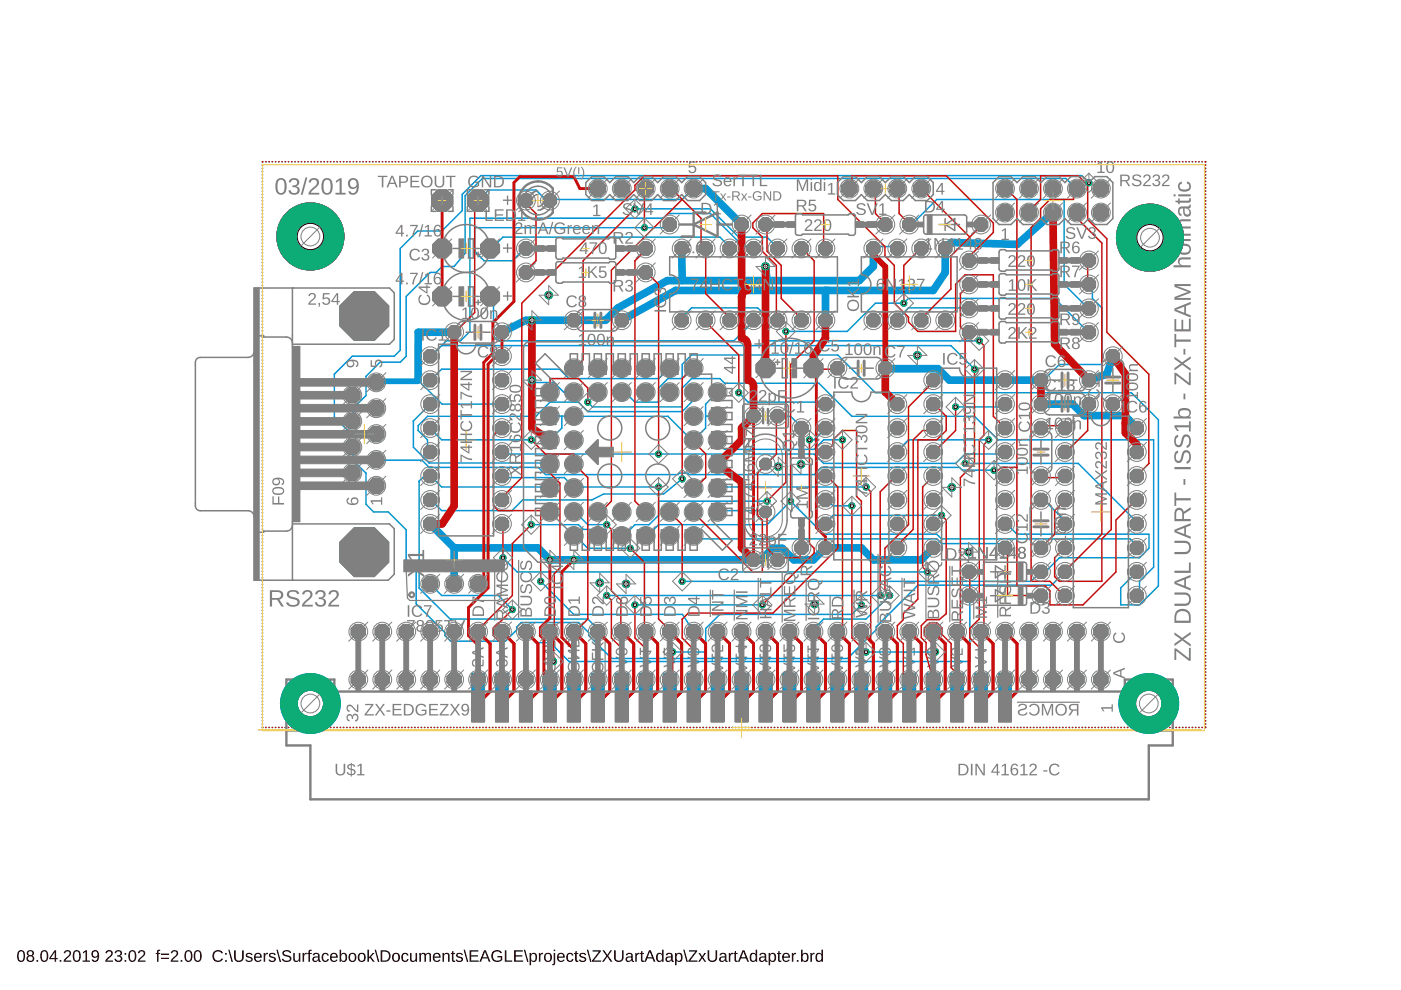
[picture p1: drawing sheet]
<svg xmlns="http://www.w3.org/2000/svg" width="297mm" height="210mm" viewBox="0 0 297 210" stroke-linecap="round" stroke-linejoin="round" font-family="sans-serif">
<path d="M4 201.6a.91 .91 0 0 1 1.1 .1 .91 .91 0 0 1 .2 1 .89 .89 0 0 1-.3 1.1 .89 .89 0 0 1-1.2-.2l-.1-.5v-.8zM4.2 201.8a1.65 1.65 0 0 0 .1 1.9h.2a1.12 1.12 0 0 0 .5-1.6l-.3-.4zM5.9 201.6a.72 .72 0 0 1 1-.1 .72 .72 0 0 1 .1 1.1h-.2a.71 .71 0 0 1 .4 1 .71 .71 0 0 1-1 .3 .66 .66 0 0 1-.6-.6 .66 .66 0 0 1 .5-.7l-.4-.3zM6 202.1a.45 .45 0 0 0 .9 0 .45 .45 0 0 0-.9 0zM5.9 203.2a.51 .51 0 0 0 1 0 .51 .51 0 0 0-1 0zM7.7 203.5h.4v.4h-.4zM8.9 201.6a.91 .91 0 0 1 1.1 .1 .91 .91 0 0 1 .2 1 .89 .89 0 0 1-.3 1.1 .89 .89 0 0 1-1.1-.2l-.2-.5v-.8zM9.1 201.8a1.65 1.65 0 0 0 .1 1.9h.2a1.12 1.12 0 0 0 .5-1.6l-.3-.4zM11.6 201.5h.3v1.6h.3v.3h-.3v.5h-.3v-.5h-1.1v-.3zM11.6 201.8l-.9 1.3h.9zM12.7 203.5h.3v.4h-.3zM13.8 201.6a.79 .79 0 0 1 1.2 .2 .79 .79 0 0 1-.5 1.1l-.7 .8h1.3v.2h-1.6l.1-.4 .5-.6a.72 .72 0 0 0 .4-1.2l-.5 .1-.2 .3h-.3zM15.8 201.6a.91 .91 0 0 1 1.1 .1 .91 .91 0 0 1 .2 1 .89 .89 0 0 1-.3 1.1 .89 .89 0 0 1-1.2-.2l-.2-.5v-.8zM16 201.8a1.65 1.65 0 0 0 .1 1.9h.2a1.12 1.12 0 0 0 .4-1.6l-.3-.4zM17.6 201.9l.6-.4h.3v2.2h.5v.2h-1.5v-.2h.6v-1.9l-.5 .4zM19.6 201.7a.89 .89 0 0 1 1.1-.1 .89 .89 0 0 1 .3 1.1 .94 .94 0 0 1-.3 1 .94 .94 0 0 1-1.1 0l-.2-.3h.3a.52 .52 0 0 0 .7 .3 .52 .52 0 0 0 .3-.7v-.3a.78 .78 0 0 1-1.2 .2 .78 .78 0 0 1 .1-1.2zM19.6 202.3a.55 .55 0 0 0 1.1 0 .55 .55 0 0 0-1.1 0zM22.6 201.6a.79 .79 0 0 1 1.2 .2 .79 .79 0 0 1-.4 1.1l-.7 .8h1.3v.2h-1.7l.1-.4 .6-.6a.72 .72 0 0 0 .3-1.2l-.5 .1-.1 .3h-.3zM24.6 201.6a.71 .71 0 0 1 1-.1 .71 .71 0 0 1 0 1.1l-.2 .1a.69 .69 0 0 1 .5 .9 .69 .69 0 0 1-1 .3l-.6-.4v-.2h.3a.49 .49 0 0 0 .7 .4 .49 .49 0 0 0 .2-.8l-.7-.1v-.3a.47 .47 0 0 0 .7-.2 .47 .47 0 0 0-.3-.6 .47 .47 0 0 0-.6 .4h-.3zM26.4 202.1h.4v.3h-.4zM26.4 203.6h.4v.3h-.4zM27.6 201.6a.91 .91 0 0 1 1 .1 .91 .91 0 0 1 .3 1 .89 .89 0 0 1-.3 1.1 .89 .89 0 0 1-1.2-.2l-.2-.5v-.8zM27.8 201.8a1.65 1.65 0 0 0 .1 1.9h.2a1.12 1.12 0 0 0 .4-1.6l-.3-.4zM29.5 201.6a.79 .79 0 0 1 1.2 .2 .79 .79 0 0 1-.4 1.1l-.7 .8h1.2v.2h-1.6l.1-.4 .5-.6a.72 .72 0 0 0 .4-1.2l-.5 .1-.1 .3h-.4zM33.4 201.5l.6-.1v.2l-.4 .2v.3h.4v.2h-.4v1.6h-.3v-1.6h-.3v-.2h.3zM34.1 202.2h1.7v.2h-1.7zM34.1 203.1h1.7v.2h-1.7zM36.5 201.6a.79 .79 0 0 1 1.2 .2 .79 .79 0 0 1-.5 1.1l-.7 .8h1.3v.2h-1.6l.1-.4 .5-.6a.72 .72 0 0 0 .4-1.2l-.5 .1-.2 .3h-.3zM38.3 203.5h.3v.4h-.3zM39.5 201.6a.91 .91 0 0 1 1 .1 .91 .91 0 0 1 .3 1 .89 .89 0 0 1-.4 1.1 .89 .89 0 0 1-1.1-.2l-.2-.5v-.8zM39.6 201.8a1.65 1.65 0 0 0 .2 1.9h.2a1.12 1.12 0 0 0 .4-1.6l-.3-.4zM41.4 201.6a.91 .91 0 0 1 1.1 .1 .91 .91 0 0 1 .3 1 .89 .89 0 0 1-.4 1.1 .89 .89 0 0 1-1.1-.2l-.2-.5v-.8zM41.6 201.8a1.65 1.65 0 0 0 .1 1.9h.2a1.12 1.12 0 0 0 .5-1.6l-.3-.4zM45.4 201.8a1.21 1.21 0 0 1 1.9 .3l-.4 .1a.9 .9 0 0 0-1.3-.3 .9 .9 0 0 0-.1 1.3 .84 .84 0 0 0 .8 .5 .84 .84 0 0 0 .7-.5l.3 .1a1.25 1.25 0 0 1-1.9 .4 1.25 1.25 0 0 1 0-1.9zM47.7 202.1h.4v.3h-.4zM47.7 203.6h.4v.3h-.4zM48.4 201.4h.3l.7 2.6h-.3zM49.7 201.5h.3v1.5a.68 .68 0 0 0 .7 .7 .68 .68 0 0 0 .6-.7v-1.5h.4v1.5a1.01 1.01 0 0 1-1 1 1.01 1.01 0 0 1-1-1zM52.3 202.2a.85 .85 0 0 1 1.2 .3h-.2a.39 .39 0 0 0-.5-.3 .39 .39 0 0 0-.3 .5l.2 .1a.67 .67 0 0 1 .7 .2 .67 .67 0 0 1 .1 .7 .91 .91 0 0 1-1.5-.2l.3-.1a.45 .45 0 0 0 .5 .4 .45 .45 0 0 0 .4-.6h-.1a.82 .82 0 0 1-1-.8zM54.1 202.3a.85 .85 0 0 1 1-.2 .85 .85 0 0 1 .4 1h-1.3a.54 .54 0 0 0 .3 .6 .54 .54 0 0 0 .7-.3l.3 .1a.92 .92 0 0 1-1.4 .3 .92 .92 0 0 1-.2-1.3zM54.3 202.4l-.1 .4h1l-.3-.5zM55.9 202.1h.3v.3l.2-.3 .4-.1v.3h-.4l-.1 .3-.1 1.3h-.3zM57.2 202.2a.85 .85 0 0 1 1.2 .3h-.2a.39 .39 0 0 0-.5-.3 .39 .39 0 0 0-.3 .5l.2 .1a.67 .67 0 0 1 .7 .2 .67 .67 0 0 1 .1 .7 .91 .91 0 0 1-1.5-.2l.3-.1a.45 .45 0 0 0 .5 .4 .45 .45 0 0 0 .4-.6h-.1a.82 .82 0 0 1-1-.8zM58.6 201.4h.3l.7 2.6h-.3zM60 201.7a1.11 1.11 0 0 1 1.7 .3l-.3 .1a.63 .63 0 0 0-.6-.4 .63 .63 0 0 0-.6 .5l.7 .3a.75 .75 0 0 1 .9 .8 .75 .75 0 0 1-1 .7 .89 .89 0 0 1-1-.7h.3a.73 .73 0 0 0 .7 .4 .73 .73 0 0 0 .6-.5l-.7-.4a.72 .72 0 0 1-.7-1.1zM62.2 202.1h.3v1.1a.45 .45 0 0 0 .5 .5 .45 .45 0 0 0 .4-.6v-1h.3v1.8h-.3v-.3a.63 .63 0 0 1-.7 .3 .63 .63 0 0 1-.5-.6zM64.2 202.1h.2l.1 .3 .1-.3 .4-.1v.3h-.3l-.2 .3v1.3h-.3zM65.5 201.5l.6-.1v.2l-.4 .2v.3h.4v.2h-.4v1.6h-.3v-1.6h-.3v-.2h.3zM66.5 202.1a.74 .74 0 0 1 .8-.1 .74 .74 0 0 1 .5 .6v1l.2 .1v.2h-.3l-.2-.3a.63 .63 0 0 1-.8 .4 .63 .63 0 0 1-.5-.8 .63 .63 0 0 1 .8-.4h.5a.42 .42 0 0 0-.3-.5 .42 .42 0 0 0-.6 .3l-.3-.1zM66.7 203.1a.41 .41 0 0 0 .1 .7 .41 .41 0 0 0 .6-.4l.1-.4zM68.4 202.3a.76 .76 0 0 1 1.3 .3h-.3a.48 .48 0 0 0-.7-.3 .48 .48 0 0 0-.2 .7 .48 .48 0 0 0 .3 .7 .48 .48 0 0 0 .6-.4l.3 .1a.79 .79 0 0 1-.9 .5 .79 .79 0 0 1-.6-.9zM70.2 202.3a.85 .85 0 0 1 1-.2 .85 .85 0 0 1 .4 1h-1.3a.54 .54 0 0 0 .3 .6 .54 .54 0 0 0 .7-.3l.3 .1a.92 .92 0 0 1-1.4 .3 .92 .92 0 0 1-.1-1.3zM70.4 202.4l-.1 .4h1l-.3-.5zM72 201.4h.3v1a.71 .71 0 0 1 .9-.3 .71 .71 0 0 1 .4 .9 .76 .76 0 0 1-.9 .9l-.4-.3v.3h-.3zM72.5 202.3a.84 .84 0 0 0 .3 1.4 .83 .83 0 0 0 0-1.4zM74.1 202.3a.94 .94 0 0 1 1.5 .5 .94 .94 0 0 1-1.1 1.1l-.4-.2-.2-.4zM74.4 202.3a.86 .86 0 0 0 .3 1.4 .79 .79 0 0 0 .5-.7 .79 .79 0 0 0-.5-.8zM76.1 202.3a.94 .94 0 0 1 1.4 .5 .94 .94 0 0 1-1.1 1.1l-.3-.2-.2-.4zM76.4 202.3a.86 .86 0 0 0 .3 1.4 .79 .79 0 0 0 .5-.7 .79 .79 0 0 0-.5-.8zM77.9 201.4h.3v1.6l.8-.9h.4l-.8 .8 .8 1h-.3l-.7-.8-.2 .2v.6h-.3zM79.4 201.4h.3l.7 2.6h-.3zM80.7 201.5h.8a1.22 1.22 0 0 1 1.3 1.2 1.22 1.22 0 0 1-1.2 1.2h-.9zM81 201.8v1.9h.6a1 1 0 0 0 .8-1.3 1 1 0 0 0-1.4-.6zM83.3 202.3a.94 .94 0 0 1 1.5 .5 .94 .94 0 0 1-1.1 1.1l-.4-.2-.2-.4zM83.7 202.3a.86 .86 0 0 0 .2 1.4 .79 .79 0 0 0 .6-.7 .79 .79 0 0 0-.5-.8zM85.3 202.3a.76 .76 0 0 1 1.3 .3h-.3a.48 .48 0 0 0-.7-.3 .48 .48 0 0 0-.2 .7 .48 .48 0 0 0 .3 .7 .48 .48 0 0 0 .6-.4l.3 .1a.79 .79 0 0 1-.9 .5 .79 .79 0 0 1-.6-.9zM86.9 202.1h.3v1.1a.45 .45 0 0 0 .5 .5 .45 .45 0 0 0 .4-.6v-1h.3v1.8h-.3v-.3a.63 .63 0 0 1-.7 .3 .63 .63 0 0 1-.5-.6zM88.9 202.1h.3v.3a.58 .58 0 0 1 .5-.4 .58 .58 0 0 1 .6 .4 .58 .58 0 0 1 .7-.4 .58 .58 0 0 1 .4 .7v1.2h-.3v-1.4a.41 .41 0 0 0-.6-.2 .41 .41 0 0 0-.2 .5v1.1h-.3v-1.4a.41 .41 0 0 0-.6-.2 .41 .41 0 0 0-.2 .5v1.1h-.3zM92 202.3a.85 .85 0 0 1 1-.2 .85 .85 0 0 1 .4 1h-1.3a.54 .54 0 0 0 .3 .6 .54 .54 0 0 0 .7-.3l.3 .1a.92 .92 0 0 1-1.3 .3 .92 .92 0 0 1-.2-1.3zM92.2 202.4l-.1 .4h1l-.3-.5zM93.8 202.1h.3v.3a.63 .63 0 0 1 .7-.4 .63 .63 0 0 1 .5 .7v1.2h-.3v-1.2a.45 .45 0 0 0-.5-.5 .45 .45 0 0 0-.4 .6v1.1h-.3zM95.9 201.6h.2v.5h.4v.2h-.4v1.2l.1 .2h.3v.2h-.5l-.1-.1-.1-1.5h-.2v-.2h.2zM96.9 202.2a.85 .85 0 0 1 1.2 .3h-.2a.39 .39 0 0 0-.5-.3 .39 .39 0 0 0-.3 .5l.2 .1a.67 .67 0 0 1 .7 .2 .67 .67 0 0 1 .1 .7 .91 .91 0 0 1-1.5-.2l.3-.1a.45 .45 0 0 0 .5 .4 .45 .45 0 0 0 .4-.6h-.1a.82 .82 0 0 1-1-.8zM98.3 201.4h.3l.7 2.6h-.3zM99.6 201.5h1.8v.3h-1.5v.7h1.4v.3h-1.4v.9h1.6v.2h-1.9zM102.6 201.5h.4l1 2.4h-.3l-.3-.7h-1.1l-.3 .7h-.4zM102.8 201.7l-.4 1.3h.9zM104.5 201.8a1.27 1.27 0 0 1 1.9 .2l-.3 .1a.93 .93 0 0 0-1.3-.2 .93 .93 0 0 0-.2 1.3 1.03 1.03 0 0 0 1.6 .2v-.4h-.8v-.3h1.1v.8a1.33 1.33 0 0 1-1.9 .2 1.33 1.33 0 0 1-.1-1.9zM107 201.5h.4v2.2h1.2v.2h-1.6zM109 201.5h1.8v.3h-1.5v.7h1.4v.3h-1.4v.9h1.6v.2h-1.9zM111.1 201.4h.2l.7 2.6h-.2zM112.3 202.1h.3v.3a.71 .71 0 0 1 .9-.3 .71 .71 0 0 1 .4 .9 .76 .76 0 0 1-1 .9l-.3-.3v1.1h-.3zM112.8 202.3a.84 .84 0 0 0 .3 1.4 .83 .83 0 0 0 0-1.4zM114.2 202.1h.3l.1 .3 .1-.3 .4-.1v.3h-.3l-.2 .3v1.3h-.3zM115.6 202.3a.94 .94 0 0 1 1.4 .5 .94 .94 0 0 1-1.1 1.1l-.4-.2-.1-.4zM115.9 202.3a.86 .86 0 0 0 .3 1.4 .79 .79 0 0 0 .5-.7 .79 .79 0 0 0-.5-.8zM117.4 201.4h.3v.3h-.3zM117.4 202.1h.3v2.1a.45 .45 0 0 1-.6 .4v-.2l.3-.1zM118.3 202.3a.85 .85 0 0 1 1-.2 .85 .85 0 0 1 .5 1h-1.4a.54 .54 0 0 0 .4 .6 .54 .54 0 0 0 .6-.3l.3 .1a.92 .92 0 0 1-1.3 .3 .92 .92 0 0 1-.2-1.3zM118.6 202.4l-.2 .4h1l-.3-.5zM120.3 202.3a.76 .76 0 0 1 1.3 .3h-.3a.48 .48 0 0 0-.7-.3 .48 .48 0 0 0-.2 .7 .48 .48 0 0 0 .2 .7 .48 .48 0 0 0 .7-.4l.3 .1a.79 .79 0 0 1-1 .5 .79 .79 0 0 1-.5-.9zM122 201.6h.3v.5h.3v.2h-.3v1.2l.1 .2h.2v.2h-.5l-.1-.1-.1-1.5h-.2v-.2h.3zM123 202.2a.85 .85 0 0 1 1.3 .3h-.3a.39 .39 0 0 0-.5-.3 .39 .39 0 0 0-.3 .5l.2 .1a.67 .67 0 0 1 .7 .2 .67 .67 0 0 1 .1 .7 .91 .91 0 0 1-1.4-.2l.2-.1a.45 .45 0 0 0 .6 .4 .45 .45 0 0 0 .3-.6h-.1a.82 .82 0 0 1-.9-.8zM124.4 201.4h.3l.7 2.6h-.3zM125.6 201.5h1.8v.2l-1.5 2h1.6v.2h-2v-.2l1.5-1.9h-1.4zM127.7 201.5h.4l.7 .9 .6-.9h.4l-.9 1.1 1 1.3h-.4l-.7-1-.8 1h-.4l1-1.2zM130.2 201.5h.3v1.5a.68 .68 0 0 0 .7 .7 .68 .68 0 0 0 .7-.7v-1.5h.3v1.5a1.01 1.01 0 0 1-1 1 1.01 1.01 0 0 1-1-1zM132.9 202.1a.74 .74 0 0 1 .8-.1 .74 .74 0 0 1 .5 .6v1l.2 .1v.2h-.3l-.2-.3a.63 .63 0 0 1-.8 .4 .63 .63 0 0 1-.5-.8 .63 .63 0 0 1 .8-.4h.5a.42 .42 0 0 0-.3-.5 .42 .42 0 0 0-.6 .3l-.3-.1zM133.1 203.1a.41 .41 0 0 0 .1 .7 .41 .41 0 0 0 .6-.4l.1-.4zM134.7 202.1h.3v.3l.2-.3 .4-.1v.3h-.4l-.2 .3v1.3h-.3zM136 201.6h.2v.5h.3v.2h-.3v1.2l.1 .2h.3v.2h-.5l-.2-.1v-1.5h-.2v-.2h.2zM137.6 201.5h.4l1 2.4h-.4l-.3-.7h-1.1l-.2 .7h-.4zM137.8 201.7l-.5 1.3h.9zM139.3 202.3l.5-.3 .6 .3v-.9h.3v2.5h-.3v-.3a.71 .71 0 0 1-.9 .3 .71 .71 0 0 1-.4-.9zM139.5 202.4a.91 .91 0 0 0 .4 1.3 .79 .79 0 0 0 .5-.7 .79 .79 0 0 0-.5-.8zM141.4 202.1a.74 .74 0 0 1 .8-.1 .74 .74 0 0 1 .4 .6v1l.3 .1v.2h-.4l-.2-.3a.63 .63 0 0 1-.8 .4 .63 .63 0 0 1-.4-.8 .63 .63 0 0 1 .8-.4h.4a.42 .42 0 0 0-.3-.5 .42 .42 0 0 0-.5 .3l-.3-.1zM141.5 203.1a.41 .41 0 0 0 .1 .7 .41 .41 0 0 0 .6-.4l.1-.4zM143.1 202.1h.3v.3a.71 .71 0 0 1 1-.3 .71 .71 0 0 1 .3 .9 .76 .76 0 0 1-.9 .9l-.4-.3v1.1h-.3zM143.7 202.3a.84 .84 0 0 0 .2 1.4 .83 .83 0 0 0 0-1.4zM144.9 201.4h.2l.7 2.6h-.2zM146.1 201.5h1.7v.2l-1.5 2h1.6v.2h-1.9v-.2l1.4-1.9h-1.3zM148.1 202.1h.3l.5 .7 .4-.7h.4l-.6 .9 .6 .9h-.3l-.5-.7-.5 .7h-.4l.7-.9zM150 201.5h.4v1.5a.68 .68 0 0 0 .7 .7 .68 .68 0 0 0 .6-.7v-1.5h.3v1.5a1.01 1.01 0 0 1-.9 1 1.01 1.01 0 0 1-1.1-1zM152.8 202.1a.74 .74 0 0 1 .7-.1 .74 .74 0 0 1 .5 .6v1l.3 .1v.2h-.4l-.2-.3a.63 .63 0 0 1-.8 .4 .63 .63 0 0 1-.4-.8 .63 .63 0 0 1 .8-.4h.4a.42 .42 0 0 0-.3-.5 .42 .42 0 0 0-.5 .3l-.3-.1zM152.9 203.1a.41 .41 0 0 0 .1 .7 .41 .41 0 0 0 .6-.4l.1-.4zM154.5 202.1h.3v.3l.2-.3 .4-.1v.3h-.3l-.2 .3-.1 1.3h-.3zM155.8 201.6h.2v.5h.4v.2h-.4v1.2l.1 .2h.3v.2h-.5l-.1-.1-.1-1.5h-.2v-.2h.2zM157.4 201.5h.4l1 2.4h-.3l-.3-.7h-1.1l-.3 .7h-.4zM157.6 201.7l-.4 1.3h.9zM159.1 202.3l.5-.3 .6 .3v-.9h.3v2.5h-.3v-.3a.71 .71 0 0 1-.9 .3 .71 .71 0 0 1-.4-.9zM159.4 202.4a.91 .91 0 0 0 .3 1.3 .79 .79 0 0 0 .5-.7 .79 .79 0 0 0-.5-.8zM161.2 202.1a.74 .74 0 0 1 .8-.1 .74 .74 0 0 1 .5 .6v1l.2 .1v.2h-.4l-.1-.3a.63 .63 0 0 1-.8 .4 .63 .63 0 0 1-.5-.8 .63 .63 0 0 1 .8-.4h.4a.42 .42 0 0 0-.3-.5 .42 .42 0 0 0-.5 .3l-.3-.1zM161.4 203.1a.41 .41 0 0 0 .1 .7 .41 .41 0 0 0 .6-.4v-.4zM163 202.1h.3v.3a.71 .71 0 0 1 .9-.3 .71 .71 0 0 1 .3 .9 .76 .76 0 0 1-.9 .9l-.3-.3v1.1h-.3zM163.5 202.3a.84 .84 0 0 0 .3 1.4 .83 .83 0 0 0 0-1.4zM165.1 201.6h.2v.5h.3v.2h-.3v1.2l.1 .2h.3v.2h-.6l-.1-.1v-1.5h-.2v-.2h.2zM166 202.3a.85 .85 0 0 1 1.1-.2 .85 .85 0 0 1 .4 1h-1.3a.54 .54 0 0 0 .3 .6 .54 .54 0 0 0 .7-.3l.2 .1a.92 .92 0 0 1-1.3 .3 .92 .92 0 0 1-.2-1.3zM166.3 202.4l-.1 .4h1l-.3-.5zM167.9 202.1h.3v.3l.2-.3 .4-.1v.3h-.4l-.2 .3v1.3h-.3zM168.9 203.5h.4v.4h-.4zM169.8 201.4h.4v1a.71 .71 0 0 1 .9-.3 .71 .71 0 0 1 .3 .9 .76 .76 0 0 1-.9 .9l-.3-.3-.1 .3h-.3zM170.4 202.3a.84 .84 0 0 0 .3 1.4 .83 .83 0 0 0 0-1.4zM171.8 202.1h.3v.3l.2-.3 .4-.1v.3h-.3l-.2 .3-.1 1.3h-.3zM173.1 202.3l.5-.3 .6 .3v-.9h.3v2.5h-.3v-.3a.71 .71 0 0 1-.9 .3 .71 .71 0 0 1-.4-.9zM173.3 202.4a.91 .91 0 0 0 .4 1.3 .79 .79 0 0 0 .5-.7 .79 .79 0 0 0-.5-.8z" fill="#000"/>
<g fill="#808080">
<path d="M100.3 139.9a.9 .9 0 0 0 .3 1.5l.1-.3a.56 .56 0 0 1-.3-.8 .56 .56 0 0 1 .9-.1 .56 .56 0 0 1-.1 .8v.3l1.3-.1v-1.3h-.2v1.1h-.8a.81 .81 0 0 0-.1-1.1 .81 .81 0 0 0-1.1 0zM100.1 138.2v.3l2.4 1v-.3l-2.1-.8 2.1-.9v-.3z"/>
<path d="M105.3 140.1a.74 .74 0 0 0 .3 1.2l.1-.3a.52 .52 0 0 1-.3-.6 .52 .52 0 0 1 .7-.3l.3-.1a.81 .81 0 0 0-.2 1.1 .81 .81 0 0 0 1.1 .2 .81 .81 0 0 0 .3-1 1.65 1.65 0 0 0-2.3-.2zM106.3 140.6a.55 .55 0 0 1 1.1 0 .55 .55 0 0 1-1.1 0zM105.2 138.2v.3l2.4 1v-.3l-2.1-.8 2.1-.9v-.3z"/>
<path d="M125.7 140.6a1.23 1.23 0 0 0 .2 1.8 1.23 1.23 0 0 0 1.8-.3 1.23 1.23 0 0 0-.3-1.7l-.1 .3a.92 .92 0 0 1 .2 1.3 .92 .92 0 0 1-1.3 .2 .85 .85 0 0 1-.5-.8 .85 .85 0 0 1 .5-.8l-.1-.2zM125.5 138.4v1.5h2.4v-.3h-2.1v-1.2zM125.5 135.9v.4l1.2 1-.3 .3h-.9v.3h2.4v-.3h-1.2l1.2-1.2v-.4l-1 1.1z"/>
</g>
<path d="M128.3 135.8v7" fill="none" stroke="#808080" stroke-width=".25"/>
<g fill="#808080">
<path d="M130.6 139.2v.3l.7 .3v1.1l-.7 .3v.3l2.4-1v-.3zM131.5 139.9l1.3 .4-1.3 .5zM130.7 137.7a.92 .92 0 0 0 .1 1.1 .92 .92 0 0 0 1 .2 .9 .9 0 0 0 1.1-.3 .9 .9 0 0 0-.2-1.2l-1.3-.2zM130.9 137.9a1.67 1.67 0 0 1 1.9 .1v.3a1.5 1.5 0 0 1-2 0z"/>
<path d="M135.6 139.2v.3l.8 .3v1.1l-.8 .3v.3l2.5-1v-.3zM136.6 139.9l1.2 .4-1.2 .5zM135.6 137.3v1.6h.3v-.6h1.9l-.4 .5h.3l.4-.6v-.3h-2.2v-.6z"/>
<path d="M115.7 140.3a1.3 1.3 0 0 0-.2 1.8 1.3 1.3 0 0 0 1.8 .3 1.3 1.3 0 0 0 .3-1.8l-.4-.2-.1 .3a.94 .94 0 0 1 .3 1.3 .94 .94 0 0 1-1.4 .2 1.04 1.04 0 0 1-.2-1.6h.5v.7h.3v-1zM115.3 137.7v.4l2.1 1.4-2.1-.1v.3h2.5v-.3l-2.1-1.4h2.1v-.3zM115.6 135.4l-.3 .6v1.2h2.5v-.9a1.24 1.24 0 0 0-.8-1.2 1.24 1.24 0 0 0-1.4 .3zM115.8 135.7a1.05 1.05 0 0 1 1.3-.2 1.05 1.05 0 0 1 .4 1.3h-1.9v-.7z"/>
<path d="M120.8 140.3a1.3 1.3 0 0 0-.3 1.8 1.3 1.3 0 0 0 1.8 .3 1.3 1.3 0 0 0 .4-1.8l-.4-.2-.1 .3a.94 .94 0 0 1 .2 1.3 .94 .94 0 0 1-1.3 .2 1.04 1.04 0 0 1-.2-1.6h.5v.7h.2v-1zM120.4 137.7v.4l2.1 1.4-2.1-.1v.3h2.5v-.3l-2.1-1.4h2.1v-.3zM120.7 135.4l-.3 .6v1.2h2.5v-.9a1.24 1.24 0 0 0-.8-1.2 1.24 1.24 0 0 0-1.4 .3zM120.9 135.7a1.05 1.05 0 0 1 1.3-.2 1.05 1.05 0 0 1 .4 1.3h-1.9v-.7z"/>
<path d="M140.7 139.2v.3l.7 .3v1.1l-.7 .3v.3l2.5-1v-.3zM141.7 139.9l1.2 .4-1.2 .5zM140.7 137.4v1.6l.4-.1 .6-.5a.73 .73 0 0 1 1.2-.4l-.1 .5-.3 .1 .1 .4a.8 .8 0 0 0 .5-1.3 .8 .8 0 0 0-1.4 .2l-.7 .7v-1.2z"/>
<path d="M145.8 139.2v.3l.7 .3v1.1l-.7 .3v.3l2.5-1v-.3zM146.8 139.9l1.2 .4-1.2 .5zM145.9 137.5a.93 .93 0 0 0 .5 1.5l.1-.3a.5 .5 0 0 1-.5-.7 .5 .5 0 0 1 .8-.2l.1 .6h.3a.48 .48 0 0 1 .2-.7 .48 .48 0 0 1 .7 .4 .48 .48 0 0 1-.5 .6l.1 .3a.76 .76 0 0 0 .6-1 .76 .76 0 0 0-1-.5l-.2 .4a.62 .62 0 0 0-.5-.6 .62 .62 0 0 0-.7 .2z"/>
<path d="M150.9 140.4v.4l.7 .3v1.1l-.7 .3v.3l2.4-1v-.4zM151.9 141.2l1.2 .4-1.2 .5zM150.9 138.6v1.6h.2v-.7h1.9l-.4 .6h.3l.4-.6v-.3h-2.2v-.6zM151.1 136.8a.9 .9 0 0 0 .3 1.5l.1-.3a.56 .56 0 0 1-.3-.8 .56 .56 0 0 1 .9-.1 .56 .56 0 0 1-.1 .8v.3l1.3-.1v-1.4h-.2v1.2h-.8a.81 .81 0 0 0-.1-1.1 .81 .81 0 0 0-1.1 0z"/>
<path d="M156 140.4v.4l.7 .3v1.1l-.7 .3v.3l2.4-1v-.4zM156.9 141.2l1.3 .4-1.3 .5zM156 138.6v1.6h.2v-.7h1.9l-.4 .6h.3l.4-.6v-.3h-2.2v-.6zM156 136.9v.3h.5v1.2h.3l1.6-1.2v-.3h-1.6v-.3h-.3v.3zM156.8 137.2h1.3l-1.3 .9z"/>
<path d="M161 140.4v.4l.8 .3v1.1l-.8 .3v.3l2.5-1v-.4zM162 141.2l1.2 .4-1.2 .5zM161 138.6v1.6h.3v-.7h1.9l-.4 .6h.3l.4-.6v-.3h-2.2v-.6zM161.2 136.8a.93 .93 0 0 0 .5 1.5v-.3a.5 .5 0 0 1-.4-.7 .5 .5 0 0 1 .7-.2l.2 .6h.2a.48 .48 0 0 1 .3-.7 .48 .48 0 0 1 .6 .4 .48 .48 0 0 1-.4 .5v.4a.76 .76 0 0 0 .6-1 .76 .76 0 0 0-1-.5l-.2 .4a.62 .62 0 0 0-.4-.6 .62 .62 0 0 0-.7 .2z"/>
<path d="M166.1 140.4v.4l.7 .3v1.1l-.7 .3v.3l2.5-1v-.4zM167.1 141.2l1.2 .4-1.2 .5zM166.1 138.6v1.6h.3v-.7h1.9l-.4 .6h.3l.4-.6v-.3h-2.2v-.6zM166.1 136.6v1.7l.4-.1 .6-.6a.73 .73 0 0 1 1.2-.3l-.1 .5-.3 .1 .1 .3a.8 .8 0 0 0 .5-1.3 .8 .8 0 0 0-1.4 .3l-.7 .7v-1.3z"/>
<path d="M171.2 140.4v.4l.7 .3v1.1l-.7 .3v.3l2.5-1v-.4zM172.2 141.2l1.2 .4-1.2 .5zM171.2 138.6v1.6h.3v-.7h1.9l-.4 .6h.3l.4-.6v-.3h-2.2v-.6zM171.2 136.9v1.5h.3v-.6h1.9l-.4 .6h.3l.4-.6v-.3h-2.2v-.6z"/>
<path d="M176.3 140.4v.4l.7 .3v1.1l-.7 .3v.3l2.4-1v-.4zM177.3 141.2l1.2 .4-1.2 .5zM176.3 138.6v1.6h.2v-.7h1.9l-.4 .6h.3l.4-.6v-.3h-2.2v-.6zM176.4 137a.92 .92 0 0 0 .1 1 .92 .92 0 0 0 1 .3 .9 .9 0 0 0 1.1-.3 .9 .9 0 0 0-.2-1.2l-1.3-.2zM176.6 137.1a1.67 1.67 0 0 1 1.9 .2v.3a1.5 1.5 0 0 1-2 0z"/>
<path d="M181.3 139.2v.3l.8 .3v1.1l-.8 .3v.3l2.5-1v-.3zM182.3 139.9l1.3 .4-1.3 .5zM181.5 137.7a.74 .74 0 0 0 .3 1.2l.1-.3a.52 .52 0 0 1-.3-.6 .52 .52 0 0 1 .7-.3h.2a.81 .81 0 0 0-.1 1 .81 .81 0 0 0 1.1 .3 .81 .81 0 0 0 .3-1.1 1.65 1.65 0 0 0-2.3-.2zM182.5 138.2a.54 .54 0 0 1 1 0 .54 .54 0 0 1-1 0z"/>
<path d="M186.4 139.2v.3l.7 .3v1.1l-.7 .3v.3l2.5-1v-.3zM187.4 139.9l1.2 .4-1.2 .5zM186.6 137.5a.81 .81 0 0 0-.2 1.1 .81 .81 0 0 0 1.1 .3l.2-.4a.66 .66 0 0 0 .9 .4 .66 .66 0 0 0 .3-1 .61 .61 0 0 0-.5-.5 .61 .61 0 0 0-.7 .4l-.4-.4h-.4zM187.8 138.2a.46 .46 0 0 1 .9 0 .46 .46 0 0 1-.9 0zM186.6 138.2a.51 .51 0 0 1 1 0 .51 .51 0 0 1-1 0z"/>
<path d="M191.5 139.2v.3l.7 .3v1.1l-.7 .3v.3l2.5-1v-.3zM192.5 139.9l1.2 .4-1.2 .5zM191.5 138.2v.3a3.9 3.9 0 0 0 2.2-.8v1.3h.3v-1.6l-1.6 .7z"/>
<path d="M196.6 139.2v.3l.7 .3v1.1l-.7 .3v.3l2.4-1v-.3zM197.6 139.9l1.2 .4-1.2 .5zM196.8 137.5a.9 .9 0 0 0-.1 1.1 .9 .9 0 0 0 1.1 .4 .93 .93 0 0 0 1.1-.3 .93 .93 0 0 0-.1-1.2l-.2-.1-.1 .3a.52 .52 0 0 1 .3 .7 .52 .52 0 0 1-.7 .2l-.2 .1a.78 .78 0 0 0 .1-1.2 .78 .78 0 0 0-1.2 0zM196.9 138.2a.53 .53 0 0 1 1 0 .53 .53 0 0 1-1 0z"/>
<path d="M201.7 139.2v.3l.7 .3v1.1l-.7 .3v.3l2.4-1v-.3zM202.6 139.9l1.3 .4-1.3 .5zM201.9 137.6a.9 .9 0 0 0 .3 1.4l.1-.3a.56 .56 0 0 1-.3-.8 .56 .56 0 0 1 .9-.1 .56 .56 0 0 1-.1 .8v.3h1.3v-1.4h-.2v1.1h-.8a.81 .81 0 0 0-.1-1.1 .81 .81 0 0 0-1.1 .1z"/>
<path d="M206.7 139.2v.3l.8 .3v1.1l-.8 .3v.3l2.5-1v-.3zM207.7 139.9l1.3 .4-1.3 .5zM206.7 137.6v.3h.6v1.2h.2l1.7-1.1v-.4h-1.7v-.3h-.2v.3zM207.5 137.9h1.4l-1.4 .9z"/>
<path d="M226.9 149.4a.7 .7 0 0 0-.2 .8 .7 .7 0 0 0 .5 .4l-.7 1.1h.4l.7-1h.7v1h.4v-2.5l-1.5 .1zM227.1 149.6l1.2-.1v.9h-.8a.46 .46 0 0 1-.5-.2 .46 .46 0 0 1 .1-.6zM223.8 150.5a1.27 1.27 0 0 0 2.5 0 1.27 1.27 0 0 0-2.5 0zM224.3 149.7a.94 .94 0 0 1 1.3 .1 .94 .94 0 0 1 0 1.3 .94 .94 0 0 1-1.3 .1l-.2-.7zM220.9 149.2v2.5h.3v-2.2l.8 2.2h.2l.8-2.2v2.2h.3v-2.5h-.5l-.7 2.1-.8-2.1zM218.4 149.5l-.2 .3 .3 .1a.92 .92 0 0 1 1.3-.2 .92 .92 0 0 1 .2 1.3 .85 .85 0 0 1-.8 .5 .85 .85 0 0 1-.8-.5l-.2 .1a1.25 1.25 0 0 0 1.7 .4 1.25 1.25 0 0 0 .3-1.8 1.25 1.25 0 0 0-1.8-.2zM216 149.4l-.1 .4h.3a.64 .64 0 0 1 .6-.4 .64 .64 0 0 1 .6 .6l-.7 .3a.76 .76 0 0 0-.9 .8 .76 .76 0 0 0 1 .6 .9 .9 0 0 0 1.1-.6l-.4-.1a.74 .74 0 0 1-.7 .5 .74 .74 0 0 1-.7-.6l.8-.3a.71 .71 0 0 0 .8-.8 .71 .71 0 0 0-.9-.6z"/>
</g>
<path d="M215.6 148.9h13.3" fill="none" stroke="#808080" stroke-width=".25"/>
<g fill="#808080" stroke="#808080" stroke-width=".21">
<path d="M105.2 142.8h2.5v10.2h-2.5z"/>
<path d="M100.1 142.8h2.5v10.2h-2.5z"/>
<path d="M115.3 142.8h2.6v10.2h-2.6z"/>
<path d="M120.4 142.8h2.5v10.2h-2.5z"/>
<path d="M125.5 142.8h2.5v10.2h-2.5z"/>
<path d="M130.6 142.8h2.5v10.2h-2.5z"/>
<path d="M135.6 142.8h2.6v10.2h-2.6z"/>
<path d="M140.7 142.8h2.6v10.2h-2.6z"/>
<path d="M145.8 142.8h2.5v10.2h-2.5z"/>
<path d="M150.9 142.8h2.5v10.2h-2.5z"/>
<path d="M156 142.8h2.5v10.2h-2.5z"/>
<path d="M161 142.8h2.6v10.2h-2.6z"/>
<path d="M166.1 142.8h2.6v10.2h-2.6z"/>
<path d="M171.2 142.8h2.5v10.2h-2.5z"/>
<path d="M176.3 142.8h2.5v10.2h-2.5z"/>
<path d="M181.4 142.8h2.5v10.2h-2.5z"/>
<path d="M186.4 142.8h2.6v10.2h-2.6z"/>
<path d="M191.5 142.8h2.6v10.2h-2.6z"/>
<path d="M196.6 142.8h2.5v10.2h-2.5z"/>
<path d="M201.7 142.8h2.5v10.2h-2.5z"/>
<path d="M206.7 142.8h2.6v10.2h-2.6z"/>
<path d="M211.8 142.8h2.6v10.2h-2.6z"/>
<path d="M110.2 146.6h2.6v6.4h-2.6z"/>
<path d="M105.1 142.7h2.7v10.4h-2.7z"/>
<path d="M100 142.7h2.7v10.4h-2.7z"/>
<path d="M115.2 142.7h2.8v10.4h-2.8z"/>
<path d="M120.3 142.7h2.7v10.4h-2.7z"/>
<path d="M125.4 142.7h2.7v10.4h-2.7z"/>
<path d="M130.5 142.7h2.7v10.4h-2.7z"/>
<path d="M135.5 142.7h2.8v10.4h-2.8z"/>
<path d="M140.6 142.7h2.8v10.4h-2.8z"/>
<path d="M145.7 142.7h2.7v10.4h-2.7z"/>
<path d="M150.8 142.7h2.7v10.4h-2.7z"/>
<path d="M155.9 142.7h2.7v10.4h-2.7z"/>
<path d="M160.9 142.7h2.8v10.4h-2.8z"/>
<path d="M166 142.7h2.8v10.4h-2.8z"/>
<path d="M171.1 142.7h2.7v10.4h-2.7z"/>
<path d="M176.2 142.7h2.7v10.4h-2.7z"/>
<path d="M181.3 142.7h2.7v10.4h-2.7z"/>
<path d="M186.3 142.7h2.8v10.4h-2.8z"/>
<path d="M191.4 142.7h2.8v10.4h-2.8z"/>
<path d="M196.5 142.7h2.7v10.4h-2.7z"/>
<path d="M201.5 142.7h2.8v10.4h-2.8z"/>
<path d="M206.6 142.7h2.8v10.4h-2.8z"/>
<path d="M211.7 142.7h2.8v10.4h-2.8z"/>
<path d="M110.1 146.5h2.8v6.6h-2.8z"/>
<circle cx="164.8" cy="88.2" r="1.54"/>
<circle cx="159.8" cy="88.2" r="1.54"/>
<circle cx="220.7" cy="90.8" r="1.54"/>
<circle cx="220.7" cy="100.9" r="1.54"/>
<circle cx="235.9" cy="85.7" r="1.54"/>
<circle cx="235.9" cy="75.5" r="1.54"/>
<circle cx="220.7" cy="116.2" r="1.54"/>
<circle cx="220.7" cy="106" r="1.54"/>
<circle cx="220.7" cy="85.7" r="1.54"/>
<circle cx="230.9" cy="85.7" r="1.54"/>
<circle cx="164.8" cy="118.7" r="1.54"/>
<circle cx="159.8" cy="118.7" r="1.54"/>
<circle cx="103.9" cy="52.7" r="2.17"/>
<circle cx="93.7" cy="52.7" r="2.17"/>
<circle cx="103.9" cy="62.8" r="2.17"/>
<circle cx="93.7" cy="62.8" r="2.17"/>
<circle cx="162.3" cy="78.1" r="2.17"/>
<circle cx="172.5" cy="78.1" r="2.17"/>
<circle cx="220.7" cy="80.6" r="1.54"/>
<circle cx="230.9" cy="80.6" r="1.54"/>
<circle cx="187.7" cy="78.1" r="1.54"/>
<circle cx="177.5" cy="78.1" r="1.54"/>
<circle cx="121.7" cy="67.9" r="1.54"/>
<circle cx="131.8" cy="67.9" r="1.54"/>
<circle cx="106.4" cy="70.4" r="1.54"/>
<circle cx="96.3" cy="70.4" r="1.54"/>
<circle cx="142" cy="47.6" r="1.54"/>
<circle cx="157.2" cy="47.6" r="1.54"/>
<circle cx="220.7" cy="121.2" r="1.54"/>
<circle cx="205.5" cy="121.2" r="1.54"/>
<circle cx="220.7" cy="126.3" r="1.54"/>
<circle cx="205.5" cy="126.3" r="1.54"/>
<circle cx="192.8" cy="47.6" r="1.54"/>
<circle cx="208" cy="47.6" r="1.54"/>
<circle cx="91.2" cy="75.5" r="1.54"/>
<circle cx="91.2" cy="80.6" r="1.54"/>
<circle cx="91.2" cy="106" r="1.54"/>
<circle cx="91.2" cy="111.1" r="1.54"/>
<circle cx="91.2" cy="85.7" r="1.54"/>
<circle cx="91.2" cy="90.8" r="1.54"/>
<circle cx="91.2" cy="100.9" r="1.54"/>
<circle cx="91.2" cy="95.8" r="1.54"/>
<circle cx="106.4" cy="111.1" r="1.54"/>
<circle cx="106.4" cy="106" r="1.54"/>
<circle cx="106.4" cy="100.9" r="1.54"/>
<circle cx="106.4" cy="95.8" r="1.54"/>
<circle cx="106.4" cy="90.8" r="1.54"/>
<circle cx="106.4" cy="85.7" r="1.54"/>
<circle cx="106.4" cy="80.6" r="1.54"/>
<circle cx="106.4" cy="75.5" r="1.54"/>
<circle cx="175" cy="85.7" r="1.54"/>
<circle cx="175" cy="90.8" r="1.54"/>
<circle cx="175" cy="116.2" r="1.54"/>
<circle cx="190.2" cy="116.2" r="1.54"/>
<circle cx="175" cy="95.8" r="1.54"/>
<circle cx="175" cy="100.9" r="1.54"/>
<circle cx="175" cy="111.1" r="1.54"/>
<circle cx="175" cy="106" r="1.54"/>
<circle cx="190.2" cy="111.1" r="1.54"/>
<circle cx="190.2" cy="106" r="1.54"/>
<circle cx="190.2" cy="100.9" r="1.54"/>
<circle cx="190.2" cy="95.8" r="1.54"/>
<circle cx="190.2" cy="90.8" r="1.54"/>
<circle cx="190.2" cy="85.7" r="1.54"/>
<circle cx="144.5" cy="67.9" r="1.54"/>
<circle cx="149.6" cy="67.9" r="1.54"/>
<circle cx="175" cy="67.9" r="1.54"/>
<circle cx="175" cy="52.7" r="1.54"/>
<circle cx="154.7" cy="67.9" r="1.54"/>
<circle cx="159.8" cy="67.9" r="1.54"/>
<circle cx="169.9" cy="67.9" r="1.54"/>
<circle cx="164.8" cy="67.9" r="1.54"/>
<circle cx="169.9" cy="52.7" r="1.54"/>
<circle cx="164.8" cy="52.7" r="1.54"/>
<circle cx="159.8" cy="52.7" r="1.54"/>
<circle cx="154.7" cy="52.7" r="1.54"/>
<circle cx="149.6" cy="52.7" r="1.54"/>
<circle cx="144.5" cy="52.7" r="1.54"/>
<circle cx="121.7" cy="93.3" r="1.83"/>
<circle cx="116.6" cy="98.4" r="1.83"/>
<circle cx="121.7" cy="98.4" r="1.83"/>
<circle cx="116.6" cy="103.5" r="1.83"/>
<circle cx="121.7" cy="103.5" r="1.83"/>
<circle cx="116.6" cy="108.5" r="1.83"/>
<circle cx="121.7" cy="113.6" r="1.83"/>
<circle cx="121.7" cy="108.5" r="1.83"/>
<circle cx="126.7" cy="113.6" r="1.83"/>
<circle cx="126.7" cy="108.5" r="1.83"/>
<circle cx="131.8" cy="113.6" r="1.83"/>
<circle cx="131.8" cy="108.5" r="1.83"/>
<circle cx="136.9" cy="113.6" r="1.83"/>
<circle cx="136.9" cy="108.5" r="1.83"/>
<circle cx="142" cy="113.6" r="1.83"/>
<circle cx="142" cy="108.5" r="1.83"/>
<circle cx="147.1" cy="113.6" r="1.83"/>
<circle cx="152.1" cy="108.5" r="1.83"/>
<circle cx="147.1" cy="108.5" r="1.83"/>
<circle cx="152.1" cy="103.5" r="1.83"/>
<circle cx="147.1" cy="103.5" r="1.83"/>
<circle cx="152.1" cy="98.4" r="1.83"/>
<circle cx="147.1" cy="98.4" r="1.83"/>
<circle cx="152.1" cy="93.3" r="1.83"/>
<circle cx="147.1" cy="93.3" r="1.83"/>
<circle cx="152.1" cy="88.2" r="1.83"/>
<circle cx="147.1" cy="88.2" r="1.83"/>
<circle cx="152.1" cy="83.1" r="1.83"/>
<circle cx="147.1" cy="78.1" r="1.83"/>
<circle cx="147.1" cy="83.1" r="1.83"/>
<circle cx="142" cy="78.1" r="1.83"/>
<circle cx="142" cy="83.1" r="1.83"/>
<circle cx="136.9" cy="78.1" r="1.83"/>
<circle cx="136.9" cy="83.1" r="1.83"/>
<circle cx="131.8" cy="78.1" r="1.83"/>
<circle cx="131.8" cy="83.1" r="1.83"/>
<circle cx="126.7" cy="78.1" r="1.83"/>
<circle cx="126.7" cy="83.1" r="1.83"/>
<circle cx="121.7" cy="78.1" r="1.83"/>
<circle cx="116.6" cy="83.1" r="1.83"/>
<circle cx="121.7" cy="83.1" r="1.83"/>
<circle cx="116.6" cy="88.2" r="1.83"/>
<circle cx="121.7" cy="88.2" r="1.83"/>
<circle cx="116.6" cy="93.3" r="1.83"/>
<circle cx="197.9" cy="80.6" r="1.54"/>
<circle cx="197.9" cy="85.7" r="1.54"/>
<circle cx="197.9" cy="111.1" r="1.54"/>
<circle cx="197.9" cy="116.2" r="1.54"/>
<circle cx="197.9" cy="90.8" r="1.54"/>
<circle cx="197.9" cy="95.8" r="1.54"/>
<circle cx="197.9" cy="106" r="1.54"/>
<circle cx="197.9" cy="100.9" r="1.54"/>
<circle cx="213.1" cy="116.2" r="1.54"/>
<circle cx="213.1" cy="111.1" r="1.54"/>
<circle cx="213.1" cy="106" r="1.54"/>
<circle cx="213.1" cy="100.9" r="1.54"/>
<circle cx="213.1" cy="95.8" r="1.54"/>
<circle cx="213.1" cy="90.8" r="1.54"/>
<circle cx="213.1" cy="85.7" r="1.54"/>
<circle cx="213.1" cy="80.6" r="1.54"/>
<circle cx="225.8" cy="90.8" r="1.54"/>
<circle cx="225.8" cy="95.8" r="1.54"/>
<circle cx="225.8" cy="121.2" r="1.54"/>
<circle cx="225.8" cy="126.3" r="1.54"/>
<circle cx="225.8" cy="100.9" r="1.54"/>
<circle cx="225.8" cy="106" r="1.54"/>
<circle cx="225.8" cy="116.2" r="1.54"/>
<circle cx="225.8" cy="111.1" r="1.54"/>
<circle cx="241" cy="126.3" r="1.54"/>
<circle cx="241" cy="121.2" r="1.54"/>
<circle cx="241" cy="116.2" r="1.54"/>
<circle cx="241" cy="111.1" r="1.54"/>
<circle cx="241" cy="106" r="1.54"/>
<circle cx="241" cy="100.9" r="1.54"/>
<circle cx="241" cy="95.8" r="1.54"/>
<circle cx="241" cy="90.8" r="1.54"/>
<circle cx="91.2" cy="123.8" r="1.76"/>
<circle cx="96.3" cy="123.8" r="1.76"/>
<circle cx="101.4" cy="123.8" r="1.76"/>
<circle cx="111.5" cy="42.5" r="1.54"/>
<circle cx="116.6" cy="42.5" r="1.54"/>
<circle cx="185.2" cy="67.9" r="1.54"/>
<circle cx="190.2" cy="67.9" r="1.54"/>
<circle cx="190.2" cy="52.7" r="1.54"/>
<circle cx="185.2" cy="52.7" r="1.54"/>
<circle cx="195.3" cy="67.9" r="1.54"/>
<circle cx="200.4" cy="67.9" r="1.54"/>
<circle cx="195.3" cy="52.7" r="1.54"/>
<circle cx="200.4" cy="52.7" r="1.54"/>
<circle cx="93.7" cy="42.5" r="2.45"/>
<circle cx="101.4" cy="42.5" r="2.45"/>
<circle cx="162.3" cy="108.5" r="1.33"/>
<circle cx="162.3" cy="98.4" r="1.33"/>
<circle cx="169.9" cy="116.2" r="1.54"/>
<circle cx="169.9" cy="90.8" r="1.54"/>
<circle cx="136.9" cy="52.7" r="1.54"/>
<circle cx="111.5" cy="52.7" r="1.54"/>
<circle cx="136.9" cy="57.8" r="1.54"/>
<circle cx="111.5" cy="57.8" r="1.54"/>
<circle cx="162.3" cy="47.6" r="1.54"/>
<circle cx="187.7" cy="47.6" r="1.54"/>
<circle cx="205.5" cy="55.2" r="1.54"/>
<circle cx="230.9" cy="55.2" r="1.54"/>
<circle cx="205.5" cy="60.3" r="1.54"/>
<circle cx="230.9" cy="60.3" r="1.54"/>
<circle cx="205.5" cy="70.4" r="1.54"/>
<circle cx="230.9" cy="70.4" r="1.54"/>
<circle cx="205.5" cy="65.4" r="1.54"/>
<circle cx="230.9" cy="65.4" r="1.54"/>
<circle cx="180.1" cy="40" r="1.76"/>
<circle cx="185.2" cy="40" r="1.76"/>
<circle cx="190.2" cy="40" r="1.76"/>
<circle cx="195.3" cy="40" r="1.76"/>
<circle cx="213.1" cy="45.1" r="1.76"/>
<circle cx="218.2" cy="45.1" r="1.76"/>
<circle cx="223.2" cy="45.1" r="1.76"/>
<circle cx="228.3" cy="45.1" r="1.76"/>
<circle cx="233.4" cy="45.1" r="1.76"/>
<circle cx="213.1" cy="40" r="1.76"/>
<circle cx="218.2" cy="40" r="1.76"/>
<circle cx="223.2" cy="40" r="1.76"/>
<circle cx="228.3" cy="40" r="1.76"/>
<circle cx="233.4" cy="40" r="1.76"/>
<circle cx="126.7" cy="40" r="1.76"/>
<circle cx="131.8" cy="40" r="1.76"/>
<circle cx="136.9" cy="40" r="1.76"/>
<circle cx="142" cy="40" r="1.76"/>
<circle cx="147.1" cy="40" r="1.76"/>
<circle cx="233.4" cy="144.1" r="1.65"/>
<circle cx="228.3" cy="144.1" r="1.65"/>
<circle cx="223.2" cy="144.1" r="1.65"/>
<circle cx="218.2" cy="144.1" r="1.65"/>
<circle cx="213.1" cy="144.1" r="1.65"/>
<circle cx="208" cy="144.1" r="1.65"/>
<circle cx="202.9" cy="144.1" r="1.65"/>
<circle cx="197.9" cy="144.1" r="1.65"/>
<circle cx="192.8" cy="144.1" r="1.65"/>
<circle cx="187.7" cy="144.1" r="1.65"/>
<circle cx="182.6" cy="144.1" r="1.65"/>
<circle cx="177.5" cy="144.1" r="1.65"/>
<circle cx="172.5" cy="144.1" r="1.65"/>
<circle cx="167.4" cy="144.1" r="1.65"/>
<circle cx="162.3" cy="144.1" r="1.65"/>
<circle cx="157.2" cy="144.1" r="1.65"/>
<circle cx="152.1" cy="144.1" r="1.65"/>
<circle cx="147.1" cy="144.1" r="1.65"/>
<circle cx="142" cy="144.1" r="1.65"/>
<circle cx="136.9" cy="144.1" r="1.65"/>
<circle cx="131.8" cy="144.1" r="1.65"/>
<circle cx="126.7" cy="144.1" r="1.65"/>
<circle cx="121.7" cy="144.1" r="1.65"/>
<circle cx="116.6" cy="144.1" r="1.65"/>
<circle cx="111.5" cy="144.1" r="1.65"/>
<circle cx="106.4" cy="144.1" r="1.65"/>
<circle cx="101.4" cy="144.1" r="1.65"/>
<circle cx="96.3" cy="144.1" r="1.65"/>
<circle cx="91.2" cy="144.1" r="1.65"/>
<circle cx="86.1" cy="144.1" r="1.65"/>
<circle cx="81" cy="144.1" r="1.65"/>
<circle cx="76" cy="144.1" r="1.65"/>
<circle cx="233.4" cy="133.9" r="1.65"/>
<circle cx="228.3" cy="133.9" r="1.65"/>
<circle cx="223.2" cy="133.9" r="1.65"/>
<circle cx="218.2" cy="133.9" r="1.65"/>
<circle cx="213.1" cy="133.9" r="1.65"/>
<circle cx="208" cy="133.9" r="1.65"/>
<circle cx="202.9" cy="133.9" r="1.65"/>
<circle cx="197.9" cy="133.9" r="1.65"/>
<circle cx="192.8" cy="133.9" r="1.65"/>
<circle cx="187.7" cy="133.9" r="1.65"/>
<circle cx="182.6" cy="133.9" r="1.65"/>
<circle cx="177.5" cy="133.9" r="1.65"/>
<circle cx="172.5" cy="133.9" r="1.65"/>
<circle cx="167.4" cy="133.9" r="1.65"/>
<circle cx="162.3" cy="133.9" r="1.65"/>
<circle cx="157.2" cy="133.9" r="1.65"/>
<circle cx="152.1" cy="133.9" r="1.65"/>
<circle cx="147.1" cy="133.9" r="1.65"/>
<circle cx="142" cy="133.9" r="1.65"/>
<circle cx="136.9" cy="133.9" r="1.65"/>
<circle cx="131.8" cy="133.9" r="1.65"/>
<circle cx="126.7" cy="133.9" r="1.65"/>
<circle cx="121.7" cy="133.9" r="1.65"/>
<circle cx="116.6" cy="133.9" r="1.65"/>
<circle cx="111.5" cy="133.9" r="1.65"/>
<circle cx="106.4" cy="133.9" r="1.65"/>
<circle cx="101.4" cy="133.9" r="1.65"/>
<circle cx="96.3" cy="133.9" r="1.65"/>
<circle cx="91.2" cy="133.9" r="1.65"/>
<circle cx="86.1" cy="133.9" r="1.65"/>
<circle cx="81" cy="133.9" r="1.65"/>
<circle cx="76" cy="133.9" r="1.65"/>
<circle cx="79.8" cy="103" r="1.76"/>
<circle cx="79.8" cy="97.5" r="1.76"/>
<circle cx="79.8" cy="92" r="1.76"/>
<circle cx="79.8" cy="86.6" r="1.76"/>
<circle cx="79.8" cy="81.1" r="1.76"/>
<circle cx="74.7" cy="100.3" r="1.76"/>
<circle cx="74.7" cy="94.8" r="1.76"/>
<circle cx="74.7" cy="89.3" r="1.76"/>
<circle cx="74.7" cy="83.8" r="1.76"/>
<circle cx="77.2" cy="117.1" r="5.6"/>
<circle cx="77.2" cy="67" r="5.6"/>
</g>
<g fill="#808080" stroke="#808080" stroke-width=".21">
<circle cx="243.6" cy="149.2" r="2.9"/>
<circle cx="65.8" cy="149.2" r="2.9"/>
<circle cx="65.8" cy="50.1" r="2.9"/>
<circle cx="243.8" cy="50.4" r="2.9"/>
</g>
<g fill="#0696d7" stroke="#0696d7" stroke-width=".21">
<path d="M60.7 45.2a7.1 7.1 0 0 1 11.2 1.3 7.1 7.1 0 0 1-4.2 10.5 7.1 7.1 0 0 1-9-6.9h4.1a3.1 3.1 0 0 1 4.4-2.6 3.1 3.1 0 0 1 .3 5.2 3.1 3.1 0 0 1-4.7-2.2v-.4h-4.1a7.2 7.2 0 0 1 2-4.9z" fill-rule="evenodd"/>
<path d="M238.7 45.4a7.1 7.1 0 0 1 11.2 1.4 7.1 7.1 0 0 1-4.2 10.5 7.1 7.1 0 0 1-9-6.9h4.1a3.1 3.1 0 0 1 4.5-2.7 3.1 3.1 0 0 1 .2 5.2 3.1 3.1 0 0 1-4.7-2.1v-.4h-4.1a7.2 7.2 0 0 1 2-5z" fill-rule="evenodd"/>
<path d="M239.2 144.6a6.3 6.3 0 0 1 9.9 1.5 6.3 6.3 0 0 1-4 9.2 6.3 6.3 0 0 1-7.9-6.1h3.6a2.8 2.8 0 0 1 4.1-2.5 2.8 2.8 0 0 1 .3 4.8 2.8 2.8 0 0 1-4.4-2v-.3h-3.6a6.3 6.3 0 0 1 2-4.6z" fill-rule="evenodd"/>
<path d="M61.4 144.6a6.3 6.3 0 0 1 9.9 1.4 6.3 6.3 0 0 1-3.9 9.3 6.3 6.3 0 0 1-7.9-6.1h3.5a2.8 2.8 0 0 1 4.1-2.5 2.8 2.8 0 0 1 .3 4.8 2.8 2.8 0 0 1-4.4-2v-.3h-3.5a6.4 6.4 0 0 1 1.9-4.6z" fill-rule="evenodd"/>
<path d="M60.7 45.2a7.1 7.1 0 0 1 11.2 1.3 7.1 7.1 0 0 1-4.2 10.5 7.1 7.1 0 0 1-9-6.9h4.1a3.1 3.1 0 0 1 4.4-2.6 3.1 3.1 0 0 1 .3 5.2 3.1 3.1 0 0 1-4.7-2.2v-.4h-4.1a7.2 7.2 0 0 1 2-4.9z" fill-rule="evenodd"/>
<path d="M238.7 45.4a7.1 7.1 0 0 1 11.2 1.4 7.1 7.1 0 0 1-4.2 10.5 7.1 7.1 0 0 1-9-6.9h4.1a3.1 3.1 0 0 1 4.5-2.7 3.1 3.1 0 0 1 .2 5.2 3.1 3.1 0 0 1-4.7-2.1v-.4h-4.1a7.2 7.2 0 0 1 2-5z" fill-rule="evenodd"/>
</g>
<g fill="#0696d7" stroke="#0696d7" stroke-width=".21">
<path d="M105.2 142.8h2.5v10.2h-2.5z"/>
<path d="M100.1 142.8h2.5v10.2h-2.5z"/>
<path d="M115.3 142.8h2.6v10.2h-2.6z"/>
<path d="M120.4 142.8h2.5v10.2h-2.5z"/>
<path d="M125.5 142.8h2.5v10.2h-2.5z"/>
<path d="M130.6 142.8h2.5v10.2h-2.5z"/>
<path d="M135.6 142.8h2.6v10.2h-2.6z"/>
<path d="M140.7 142.8h2.6v10.2h-2.6z"/>
<path d="M145.8 142.8h2.5v10.2h-2.5z"/>
<path d="M150.9 142.8h2.5v10.2h-2.5z"/>
<path d="M156 142.8h2.5v10.2h-2.5z"/>
<path d="M161 142.8h2.6v10.2h-2.6z"/>
<path d="M166.1 142.8h2.6v10.2h-2.6z"/>
<path d="M171.2 142.8h2.5v10.2h-2.5z"/>
<path d="M176.3 142.8h2.5v10.2h-2.5z"/>
<path d="M181.4 142.8h2.5v10.2h-2.5z"/>
<path d="M186.4 142.8h2.6v10.2h-2.6z"/>
<path d="M191.5 142.8h2.6v10.2h-2.6z"/>
<path d="M196.6 142.8h2.5v10.2h-2.5z"/>
<path d="M201.7 142.8h2.5v10.2h-2.5z"/>
<path d="M206.7 142.8h2.6v10.2h-2.6z"/>
<path d="M211.8 142.8h2.6v10.2h-2.6z"/>
<path d="M110.2 146.6h2.6v6.4h-2.6z"/>
</g>
<g fill="none" stroke="#0696d7" stroke-width=".32">
<path d="M55.6 35v.1M55.6 35.7v.1M55.6 36.3v.1M55.6 37v.1M55.6 37.7v.1M55.6 38.4v.1M55.6 39.1v.1M55.6 39.8v.1M55.7 34.3l-.1 .1M56.3 34.3h.1M57 34.3h.1M57.7 34.3h.1"/>
<path d="M58.4 34.3h.1M59.1 34.3h.1M59.8 34.3h.1M60.5 34.3h.1M61.2 34.3h.1M61.8 34.3h.1M62.5 34.3h.1M63.2 34.3h.1M63.9 34.3h.1M64.6 34.3h.1M65.3 34.3h.1M66 34.3h.1"/>
<path d="M66.6 34.3h.1M67.3 34.3h.1M68 34.3h.1M68.7 34.3h.1M69.4 34.3h.1M70.1 34.3h.1M70.8 34.3h.1M71.4 34.3h.1M72.1 34.3h.1M72.8 34.3h.1M73.5 34.3h.1M74.2 34.3h.1"/>
<path d="M74.9 34.3h.1M75.6 34.3h.1M76.3 34.3h.1M76.9 34.3h.1M77.6 34.3h.1M78.3 34.3h.1M79 34.3h.1M79.7 34.3h.1M80.4 34.3h.1M81.1 34.3h.1M81.7 34.3h.1M82.4 34.3h.1"/>
<path d="M83.1 34.3h.1M83.8 34.3h.1M84.5 34.3h.1M85.2 34.3h.1M85.9 34.3h.1M86.6 34.3h.1M87.2 34.3h.1M87.9 34.3h.1M88.6 34.3h.1M89.3 34.3h.1M90 34.3h.1M90.7 34.3h.1"/>
<path d="M91.4 34.3h.1M92.1 34.3h.1M92.7 34.3h.1M93.4 34.3h.1M94.1 34.3h.1M94.8 34.3h.1M95.5 34.3h.1M96.2 34.3h.1M96.9 34.3h.1M97.5 34.3h.1M98.2 34.3h.1M98.9 34.3h.1"/>
<path d="M99.6 34.3h.1M100.3 34.3h.1M101 34.3h.1M101.7 34.3h.1M102.4 34.3h.1M103 34.3h.1M103.7 34.3h.1M104.4 34.3h.1M105.1 34.3h.1M105.8 34.3h.1M106.5 34.3h.1M107.2 34.3h.1"/>
<path d="M107.8 34.3h.1M108.5 34.3h.1M109.2 34.3h.1M109.9 34.3h.1M110.6 34.3h.1M111.3 34.3h.1M112 34.3h.1M112.6 34.3h.1M113.3 34.3h.1M114 34.3h.1M114.7 34.3h.1M115.4 34.3h.1"/>
<path d="M116.1 34.3h.1M116.8 34.3h.1M117.5 34.3h.1M118.2 34.3h.1M118.8 34.3h.1M119.5 34.3h.1M120.2 34.3h.1M120.9 34.3h.1M121.6 34.3h.1M122.3 34.3h.1M123 34.3h.1M123.7 34.3h.1"/>
<path d="M124.3 34.3h.1M125 34.3h.1M125.7 34.3h.1M126.4 34.3h.1M127.1 34.3h.1M127.8 34.3h.1M128.5 34.3h.1M129.1 34.3h.1M129.8 34.3h.1M130.5 34.3h.1M131.2 34.3h.1M131.9 34.3h.1"/>
<path d="M132.6 34.3h.1M133.3 34.3h.1M133.9 34.3h.1M134.6 34.3h.1M135.3 34.3h.1M136 34.3h.1M136.7 34.3h.1M137.4 34.3h.1M138.1 34.3h.1M138.8 34.3h.1M139.4 34.3h.1M140.1 34.3h.1"/>
<path d="M140.8 34.3h.1M141.5 34.3h.1M142.2 34.3h.1M142.9 34.3h.1M143.6 34.3h.1M144.3 34.3h.1M144.9 34.3h.1M145.6 34.3h.1M146.3 34.3h.1M147 34.3h.1M147.1 40l-2.5 2.3h-28v.2l-1-.2-2-2h-10l-2.2 2.2M147.7 34.3h.1"/>
<path d="M148.4 34.3h.1M149.1 34.3h.1M149.8 34.3h.1M150.4 34.3h.1M151.1 34.3h.1M151.8 34.3h.1M152.5 34.3h.1M153.2 34.3h.1M153.9 34.3h.1M154.6 34.3h.1M155.2 34.3h.1M155.9 34.3h.1"/>
<path d="M156.6 34.3h.1M157.3 34.3h.1M158 34.3h.1M158.7 34.3h.1M159.4 34.3h.1M160 34.3h.1M160.7 34.3h.1M161.4 34.3h.1M162.1 34.3h.1M162.8 34.3h.1M163.5 34.3h.1M164.2 34.3h.1"/>
<path d="M164.9 34.3h.1M165.5 34.3h.1M166.2 34.3h.1M166.9 34.3h.1M167.6 34.3h.1M168.3 34.3h.1M169 34.3h.1M169.7 34.3h.1M170.3 34.3h.1M171 34.3h.1M171.7 34.3h.1M172.4 34.3h.1"/>
<path d="M173.1 34.3h.1M173.8 34.3h.1M174.5 34.3h.1M175.2 34.3h.1M175.9 34.3h.1M176.5 34.3h.1M177.2 34.3h.1M177.9 34.3h.1M178.6 34.3h.1M179.3 34.3h.1M180 34.3h.1M180.7 34.3h.1"/>
<path d="M181.3 34.3h.1M182 34.3h.1M182.7 34.3h.1M183.4 34.3h.1M184.1 34.3h.1M184.8 34.3h.1M185.5 34.3h.1M186.2 34.3h.1M186.8 34.3h.1M187.5 34.3h.1M188.2 34.3h.1M188.9 34.3h.1"/>
<path d="M189.6 34.3h.1M190.3 34.3h.1M191 34.3h.1M191.6 34.3h.1M192.3 34.3h.1M193 34.3h.1M193.7 34.3h.1M194.4 34.3h.1M195.1 34.3h.1M195.8 34.3h.1M196.4 34.3h.1M197.1 34.3h.1"/>
<path d="M197.8 34.3h.1M198.5 34.3h.1M199.2 34.3h.1M199.9 34.3h.1M200.6 34.3h.1M201.3 34.3h.1M202 34.3h.1M202.6 34.3h.1M203.3 34.3h.1M204 34.3h.1M204.7 34.3h.1M205.4 34.3h.1"/>
<path d="M206.1 34.3h.1M206.8 34.3h.1M207.5 34.3h.1M208.1 34.3h.1M208.8 34.3h.1M209.5 34.3h.1M210.2 34.3h.1M210.9 34.3h.1M211.6 34.3h.1M212.3 34.3h.1M212.9 34.3h.1M213.6 34.3h.1"/>
<path d="M214.3 34.3h.1M215 34.3h.1M215.7 34.3h.1M216.4 34.3h.1M217.1 34.3h.1M217.7 34.3h.1M218.4 34.3h.1M219.1 34.3h.1M219.8 34.3h.1M220.5 34.3h.1M221.2 34.3h.1M221.9 34.3h.1"/>
<path d="M222.5 34.3h.1M223.2 34.3h.1M223.9 34.3h.1M224.6 34.3h.1M225.3 34.3h.1M226 34.3h.1M226.7 34.3h.1M227.4 34.3h.1M228 34.3h.1M228.3 40h-.2l-2.1-2.2h-123.7l-3.7 3.7v12.2l-2.3 2.8h-2.6l-1.2 1.3h-1.3l-5.1 5v12.7l-1.2 1.3h-4.3l-3 3v4.1l-2.8 2.7v2.4l-.1 .3M228.7 34.3h.1M229.4 34.3h.1"/>
<path d="M230.1 34.3h.1M230.8 34.3h.1M230.9 38.8l-1.6-1.6h-127.3l-4 4v3.5l-4.3 4.3h-5.1l-3.7 3.7v21.6l-1.3 1.2h-8.9l-3.8 3.8v9.1l3.3 3.4h5.5l.1 .2M231.5 34.3h.1M232.2 34.3h.1M232.9 34.3h.1M233.6 34.3h.1M234.2 34.3h.1M234.9 34.3h.1M235.6 34.3h.1M236.3 34.3h.1M237 34.3h.1"/>
<path d="M237.7 34.3h.1M238.4 34.3h.1M239 34.3h.1M239.7 34.3h.1M240.4 34.3h.1M241.1 34.3h.1M241.8 34.3h.1M242.5 34.3h.1M243.2 34.3h.1M243.8 34.3h.1M244.5 34.3h.1M245.2 34.3h.1"/>
<path d="M245.9 34.3h.1M246.6 34.3h.1M247.3 34.3h.1M248 34.3h.1M248.7 34.3h.1M249.3 34.3h.1M250 34.3h.1M250.7 34.3h.1M251.4 34.3h.1M252.1 34.3h.1M252.8 34.3h.1M253.5 34.3h.1"/>
<path d="M254.1 34.3h.1M254.8 34.3h.1M255.5 34.3l.1 .1M255.6 35v.1M255.6 35.7v.1M255.6 36.3v.1M255.6 37v.1M255.6 37.7v.1M255.6 38.4v.1M255.6 39.1v.1M255.6 39.8v.1M55.6 40.5v.1"/>
<path d="M55.6 41.2v.1M55.6 41.9v.1M55.6 42.5v.1M55.6 43.2v.1M55.6 43.9v.1M55.6 44.6v.1M55.6 45.3v.1M55.6 46v.1M55.6 46.7v.1M55.6 47.4v.1M55.6 48.1h.1M55.6 48.7v.1"/>
<path d="M55.6 49.4v.1M55.6 50.1v.1M55.6 50.8v.1M55.6 51.5v.1M55.6 52.2v.1M55.6 52.9v.1M55.6 53.6v.1M55.6 54.3h.1M55.6 54.9v.1M55.6 55.6v.1M55.6 56.3v.1M55.6 57v.1"/>
<path d="M55.6 57.7v.1M55.6 58.4v.1M55.6 59.1v.1M55.6 59.8v.1M103.9 52.7l.7-.4 2-2h46l2 2 .1 .4M134.6 44.3h16l6 6h6l2.2 2.4M142 47.6l-.4 .7h-41v5l2 2h6l2-2 .9-.6M144.6 59v.5M159.8 52.7l-.2-.4h-2l-7-7h-9l-1 1h-41v24l-2 2h-3l-1 1M185.2 52.7l.4-.4h4l.6 .4M192.8 47.6l.8-.3 5-5h27v18l5.3 5.1M255.6 40.5v.1"/>
<path d="M255.6 41.2v.1M255.6 41.9v.1M255.6 42.5v.1M255.6 43.2v.1M255.6 43.9v.1M255.6 44.6v.1M255.6 45.3v.1M255.6 46v.1M255.6 46.7v.1M255.6 47.4v.1M255.6 48.1h.1M255.6 48.7v.1"/>
<path d="M255.6 49.4v.1M255.6 50.1v.1M255.6 50.8v.1M255.6 51.5v.1M255.6 52.2v.1M255.6 52.9v.1M255.6 53.6v.1M255.6 54.3h.1M255.6 54.9v.1M255.6 55.6v.1M255.6 56.3v.1M255.6 57v.1"/>
<path d="M255.6 57.7v.1M255.6 58.4v.1M255.6 59.1v.1M255.6 59.8v.1M55.6 60.5h.1M55.6 61.2h.1M55.6 61.8v.1M55.6 62.5v.1M55.6 63.2v.1M55.6 63.9v.1M55.6 64.6v.1M55.6 65.3v.1"/>
<path d="M55.6 66v.1M55.6 66.7h.1M55.6 67.4h.1M55.6 68.1h.1M55.6 68.7v.1M55.6 69.4v.1M55.6 70.1v.1M55.6 70.8v.1M55.6 71.5v.1M55.6 72.2v.1M55.6 72.9h.1M55.6 73.6h.1"/>
<path d="M55.6 74.3h.1M55.6 74.9v.1M55.6 75.6v.1M55.6 76.3v.1M55.6 77v.1M55.6 77.7v.1M55.6 78.4v.1M55.6 79.1h.1M55.6 79.8h.1M93.6 73.3l-2.4 2.2M93.6 73.3h108l5 5M103.9 62.8l.7 .5v8l1 1h50l4-4 .2-.4"/>
<path d="M142 78.1l-2.4 2.2h-19l-2-2h-25l-2.4 2.3M144.5 67.9l.1-.6 2-2h14l2 2v5h45M166.6 70.3h13l6-6h6l1-1h31l7.3 7.1M175.6 61.6v5.7l-.6 .6M205.5 65.4l-12.9-.1-2 2-.4 .6M230.9 60.3l.7 1v2l2 2v12h-9l-3 3-.9 .3M255.6 60.5h.1M255.6 61.2h.1M255.6 61.8v.1M255.6 62.5v.1M255.6 63.2v.1M255.6 63.9v.1"/>
<path d="M255.6 64.6v.1M255.6 65.3v.1M255.6 66v.1M255.6 66.7h.1M255.6 67.4h.1M255.6 68.1h.1M255.6 68.7v.1M255.6 69.4v.1M255.6 70.1v.1M255.6 70.8v.1M255.6 71.5v.1M255.6 72.2v.1"/>
<path d="M255.6 72.9h.1M255.6 73.6h.1M255.6 74.3h.1M255.6 74.9v.1M255.6 75.6v.1M255.6 76.3v.1M255.6 77v.1M255.6 77.7v.1M255.6 78.4v.1M255.6 79.1h.1M255.6 79.8h.1M55.6 80.5h.1"/>
<path d="M55.6 81.1v.1M55.6 81.8v.1M55.6 82.5v.1M55.6 83.2v.1M55.6 83.9v.1M55.6 84.6v.1M55.6 85.3h.1M55.6 86h.1M55.6 86.6v.1M55.6 87.3v.1M55.6 88v.1M55.6 88.7v.1"/>
<path d="M55.6 89.4v.1M55.6 90.1v.1M55.6 90.8v.1M55.6 91.5h.1M55.6 92.2h.1M55.6 92.8v.1M55.6 93.5v.1M55.6 94.2v.1M55.6 94.9v.1M55.6 95.6v.1M55.6 96.3v.1M55.6 97h.1"/>
<path d="M55.6 97.7h.1M55.6 98.4h.1M55.6 99v.1M55.6 99.7v.1M74.7 94.8h.1v2.8l2.8 2.7v6.6l1.6 1.6h3.1l3.8 3.9v6.3l2.1 1.4v7.9l6.1 6.1v.6l1.3 1.3h11.5l2.5-2.5v-.6l.9-.9h12.2l2.1 2.1v.6l4.9 4.9h50l6.1-6.1v-.6l8.8-8.8h28.3l2.9-2.9M79.8 81.1l.2-.3h7.9l.7-.2 5.1 5.1h12.7M79.8 97.5l9.7 .1 1.5 1.5h23.2l1.5 1.5h28l.3-.3h1.8l.4 .3h26.5l1.5-1.5h29.2l.6 .6h6.8M91.2 90.8l2.4 2.5h19M91.2 85.7l-3.6 3.6 .1 5.5 3.3 3.4h24.7l.9 .2M106.4 95.8l.2 .5h66l2 2h28l2-2h8l.5-.5M112.8 80.6l.5 .5h4.2l2 2h2.2M119.1 88.2v2.6l-2.5 2.5"/>
<path d="M124.6 85.3l1 1h19v-4l2-2h6l1 1h20l7 7h26l5 5h33v26.9l-3 3.1v3h-.6M131.8 83.1h.7l2.1 2.2h5v-3l2-2h3v-3l2-2h31l8 8h54.3l5.7 5.7v35.2l-4 4h-4v-3.5l3.4-3.5M147.1 83.1l-.5 .2v2l-2 2h-20l-2-2h-6l-3 3h-23l-2 2v1l2 2v2l.6 .5M149.6 88.2h2.5M152.1 83.1l-2.5 2.6v5.1l-2.5 2.5h-.5l-5-5-25-.1M156.6 83.3l2 2h16l.4 .4M164.8 88.2l2.8 .1 2 2 .3 .5M175 90.8l-2.4 2.5h-1M178.6 93.3h-4l-2 2h-19l-1-1-.5-1M204.6 98.3h24l12 12 .4 .8M209.6 93.3h-17l-2.4 2.5M213.1 85.7l-.5 .6h-10"/>
<path d="M255.6 80.5h.1M255.6 81.1v.1M255.6 81.8v.1M255.6 82.5v.1M255.6 83.2v.1M255.6 83.9v.1M255.6 84.6v.1M255.6 85.3h.1M255.6 86h.1M255.6 86.6v.1M255.6 87.3v.1M255.6 88v.1"/>
<path d="M255.6 88.7v.1M255.6 89.4v.1M255.6 90.1v.1M255.6 90.8v.1M255.6 91.5h.1M255.6 92.2h.1M255.6 92.8v.1M255.6 93.5v.1M255.6 94.2v.1M255.6 94.9v.1M255.6 95.6v.1M255.6 96.3v.1"/>
<path d="M255.6 97h.1M255.6 97.7h.1M255.6 98.4h.1M255.6 99v.1M255.6 99.7v.1M55.6 100.4v.1M55.6 101.1v.1M55.6 101.8v.1M55.6 102.5v.1M55.6 103.2v.1M55.6 103.9h.1M55.6 104.6h.1"/>
<path d="M55.6 105.2v.1M55.6 105.9v.1M55.6 106.6v.1M55.6 107.3v.1M55.6 108v.1M55.6 108.7v.1M55.6 109.4v.1M55.6 110.1v.1M55.6 110.8h.1M55.6 111.4v.1M55.6 112.1v.1M55.6 112.8v.1"/>
<path d="M55.6 113.5v.1M55.6 114.2v.1M55.6 114.9v.1M55.6 115.6v.1M55.6 116.3v.1M55.6 117h.1M55.6 117.6v.1M55.6 118.3v.1M55.6 119v.1M55.6 119.7v.1M106.4 100.9l.2 .4h13l2 2 .1 .2 .9-.2h17M106.6 118.3l3 3h87"/>
<path d="M112.6 111.3h10l1 .9h2l1 1.1 .1 .3M116.6 103.5l-1-.2h-22l-2.4-2.4-.6 .4h-1l-.8 .8 .1 22.6 6.7 6.7v-.1h29l2 1.9 .1 .7M121.7 108.5l.9 .8 2 2h4M121.7 113.6l.9 .7 2 1.9h9M136.9 113.6l.7-.3 2-2h23l5-5 7 7h24l1 1h40l1 1 .4 .9M144.6 101.5l-3.9 3.2h-12.7l-2.5 1.3h-14.7l-2.2 2.3h-15l-2.4-2.3M147.1 113.6l.5 .7h51l1 1h13l.5 .9M152.1 108.5l.5-.2h9l.7 .2M162.6 106.3h-23v3l-2 2h-3l-2 2-.8 .3M175 106l.6 .3 1 1h4M183.6 103.3h-31l-.5 .2M199.6 109.3h-23l-1.6 1.8"/>
<path d="M213.1 111.1l.5 .2 2 2h28v2.9l-2 2.1h-17l-3 3h-1l-2 2h-74M220.7 106l.9 .3 4 4 .2 .8M255.6 100.4v.1M255.6 101.1v.1M255.6 101.8v.1M255.6 102.5v.1M255.6 103.2v.1M255.6 103.9h.1M255.6 104.6h.1M255.6 105.2v.1M255.6 105.9v.1M255.6 106.6v.1"/>
<path d="M255.6 107.3v.1M255.6 108v.1M255.6 108.7v.1M255.6 109.4v.1M255.6 110.1v.1M255.6 110.8h.1M255.6 111.4v.1M255.6 112.1v.1M255.6 112.8v.1M255.6 113.5v.1M255.6 114.2v.1M255.6 114.9v.1"/>
<path d="M255.6 115.6v.1M255.6 116.3v.1M255.6 117h.1M255.6 117.6v.1M255.6 118.3v.1M255.6 119v.1M255.6 119.7v.1M55.6 120.4v.1M55.6 121.1v.1M55.6 121.8v.1M55.6 122.5v.1M55.6 123.2h.1"/>
<path d="M55.6 123.8v.1M55.6 124.5v.1M55.6 125.2v.1M55.6 125.9v.1M55.6 126.6v.1M55.6 127.3v.1M55.6 128v.1M55.6 128.7v.1M55.6 129.3v.1M55.6 130v.1M55.6 130.7v.1M55.6 131.4v.1"/>
<path d="M55.6 132.1v.1M55.6 132.8v.1M55.6 133.5v.1M55.6 134.2v.1M55.6 134.9v.1M55.6 135.6h.1M55.6 136.2v.1M55.6 136.9v.1M55.6 137.6v.1M55.6 138.3v.1M55.6 139v.1M55.6 139.7v.1"/>
<path d="M91.2 123.8l2.4 2.5h12l3 2.9M114.6 123.3l7 7h23.1l2.4 3.6M128.6 126.3h58M134.6 128.2h27M182.6 128.2l-2 2.1h-28l-3 2.9v5h-7M183.6 138.2h14.8M188.6 126.3l-5 5h-9l-2 1.9-.1 .7M205.5 126.3l.1 1v13h-85l-4-4.1h-3l-2-2-.1-.3M255.6 120.4v.1M255.6 121.1v.1M255.6 121.8v.1M255.6 122.5v.1"/>
<path d="M255.6 123.2h.1M255.6 123.8v.1M255.6 124.5v.1M255.6 125.2v.1M255.6 125.9v.1M255.6 126.6v.1M255.6 127.3v.1M255.6 128v.1M255.6 128.7v.1M255.6 129.3v.1M255.6 130v.1M255.6 130.7v.1"/>
<path d="M255.6 131.4v.1M255.6 132.1v.1M255.6 132.8v.1M255.6 133.5v.1M255.6 134.2v.1M255.6 134.9v.1M255.6 135.6h.1M255.6 136.2v.1M255.6 136.9v.1M255.6 137.6v.1M255.6 138.3v.1M255.6 139v.1"/>
<path d="M255.6 139.7v.1M55.6 140.4v.1M55.6 141.1v.1M55.6 141.8h.1M55.6 142.5h.1M55.6 143.1v.1M55.6 143.8v.1M55.6 144.5v.1M55.6 145.2v.1M55.6 145.9v.1M55.6 146.6v.1M55.6 147.3v.1"/>
<path d="M55.6 148h.1M55.6 148.7h.1M55.6 149.3v.1M55.6 150v.1M55.6 150.7v.1M55.6 151.4v.1M55.6 152.1v.1M55.6 152.8v.1M55.6 153.5h.1M55.6 154.2h.1M56.3 154.2h.1M57 154.2h.1"/>
<path d="M57.7 154.2h.1M58.4 154.2h.1M59.1 154.2h.1M59.8 154.2h.1M60.5 154.2h.1M61.2 154.2h.1M61.8 154.2h.1M62.5 154.2h.1M63.2 154.2h.1M63.9 154.2h.1M64.6 154.2h.1M65.3 154.2h.1"/>
<path d="M66 154.2h.1M66.6 154.2h.1M67.3 154.2h.1M68 154.2h.1M68.7 154.2h.1M69.4 154.2h.1M70.1 154.2h.1M70.8 154.2h.1M71.4 154.2h.1M72.1 154.2h.1M72.8 154.2h.1M73.5 154.2h.1"/>
<path d="M74.2 154.2h.1M74.9 154.2h.1M75.6 154.2h.1M76.3 154.2h.1M76.9 154.2h.1M77.6 154.2h.1M78.3 154.2h.1M79 154.2h.1M79.7 154.2h.1M80.4 154.2h.1M81.1 154.2h.1M81.7 154.2h.1"/>
<path d="M82.4 154.2h.1M83.1 154.2h.1M83.8 154.2h.1M84.5 154.2h.1M85.2 154.2h.1M85.9 154.2h.1M86.6 154.2h.1M87.2 154.2h.1M87.9 154.2h.1M88.6 154.2h.1M89.3 154.2h.1M90 154.2h.1"/>
<path d="M90.7 154.2h.1M91.4 154.2h.1M92.1 154.2h.1M92.7 154.2h.1M93.4 154.2h.1M94.1 154.2h.1M94.8 154.2h.1M95.5 154.2h.1M96.2 154.2h.1M96.9 154.2h.1M97.5 154.2h.1M98.2 154.2h.1"/>
<path d="M98.9 154.2h.1M99.6 154.2h.1M100.3 154.2h.1M101 154.2h.1M101.7 154.2h.1M102.4 154.2h.1M103 154.2h.1M103.7 154.2h.1M104.4 154.2h.1M105.1 154.2h.1M105.8 154.2h.1M106.5 154.2h.1"/>
<path d="M107.2 154.2h.1M107.8 154.2h.1M108.5 154.2h.1M109.2 154.2h.1M109.9 154.2h.1M110.6 154.2h.1M111.3 154.2h.1M112 154.2h.1M112.6 154.2h.1M113.3 154.2h.1M114 154.2h.1M114.7 154.2h.1"/>
<path d="M115.4 154.2h.1M116.1 154.2h.1M116.8 154.2h.1M117.5 154.2h.1M118.2 154.2h.1M118.8 154.2h.1M119.5 154.2h.1M120.2 154.2h.1M120.9 154.2h.1M121.6 154.2h.1M122.3 154.2h.1M123 154.2h.1"/>
<path d="M123.7 154.2h.1M124.3 154.2h.1M125 154.2h.1M125.7 154.2h.1M126.4 154.2h.1M127.1 154.2h.1M127.8 154.2h.1M128.5 154.2h.1M129.1 154.2h.1M129.8 154.2h.1M130.5 154.2h.1M131.2 154.2h.1"/>
<path d="M131.9 154.2h.1M132.6 154.2h.1M133.3 154.2h.1M133.9 154.2h.1M134.6 154.2h.1M135.3 154.2h.1M136 154.2h.1M136.7 154.2h.1M137.4 154.2h.1M138.1 154.2h.1M138.8 154.2h.1M139.4 154.2h.1"/>
<path d="M140.1 154.2h.1M140.8 154.2h.1M141.5 154.2h.1M142.2 154.2h.1M142.9 154.2h.1M143.6 154.2h.1M144.3 154.2h.1M144.9 154.2h.1M145.6 154.2h.1M146.3 154.2h.1M147 154.2h.1M147.7 154.2h.1"/>
<path d="M148.4 154.2h.1M149.1 154.2h.1M149.8 154.2h.1M150.4 154.2h.1M151.1 154.2h.1M151.8 154.2h.1M152.5 154.2h.1M153.2 154.2h.1M153.9 154.2h.1M154.6 154.2h.1M155.2 154.2h.1M155.9 154.2h.1"/>
<path d="M156.6 154.2h.1M157.3 154.2h.1M158 154.2h.1M158.7 154.2h.1M159.4 154.2h.1M160 154.2h.1M160.7 154.2h.1M161.4 154.2h.1M162.1 154.2h.1M162.8 154.2h.1M163.5 154.2h.1M164.2 154.2h.1"/>
<path d="M164.9 154.2h.1M165.5 154.2h.1M166.2 154.2h.1M166.9 154.2h.1M167.6 154.2h.1M168.3 154.2h.1M169 154.2h.1M169.7 154.2h.1M170.3 154.2h.1M171 154.2h.1M171.7 154.2h.1M172.4 154.2h.1"/>
<path d="M173.1 154.2h.1M173.8 154.2h.1M174.5 154.2h.1M175.2 154.2h.1M175.9 154.2h.1M176.5 154.2h.1M177.2 154.2h.1M177.9 154.2h.1M178.6 154.2h.1M179.3 154.2h.1M180 154.2h.1M180.7 154.2h.1"/>
<path d="M181.3 154.2h.1M182 154.2h.1M182.7 154.2h.1M183.4 154.2h.1M184.1 154.2h.1M184.8 154.2h.1M185.5 154.2h.1M186.2 154.2h.1M186.8 154.2h.1M187.5 154.2h.1M188.2 154.2h.1M188.9 154.2h.1"/>
<path d="M189.6 154.2h.1M190.3 154.2h.1M191 154.2h.1M191.6 154.2h.1M192.3 154.2h.1M193 154.2h.1M193.7 154.2h.1M194.4 154.2h.1M195.1 154.2h.1M195.8 154.2h.1M196.4 154.2h.1M197.1 154.2h.1"/>
<path d="M197.8 154.2h.1M198.5 154.2h.1M199.2 154.2h.1M199.9 154.2h.1M200.6 154.2h.1M201.3 154.2h.1M202 154.2h.1M202.6 154.2h.1M203.3 154.2h.1M204 154.2h.1M204.7 154.2h.1M205.4 154.2h.1"/>
<path d="M206.1 154.2h.1M206.8 154.2h.1M207.5 154.2h.1M208.1 154.2h.1M208.8 154.2h.1M209.5 154.2h.1M210.2 154.2h.1M210.9 154.2h.1M211.6 154.2h.1M212.3 154.2h.1M212.9 154.2h.1M213.6 154.2h.1"/>
<path d="M214.3 154.2h.1M215 154.2h.1M215.7 154.2h.1M216.4 154.2h.1M217.1 154.2h.1M217.7 154.2h.1M218.4 154.2h.1M219.1 154.2h.1M219.8 154.2h.1M220.5 154.2h.1M221.2 154.2h.1M221.9 154.2h.1"/>
<path d="M222.5 154.2h.1M223.2 154.2h.1M223.9 154.2h.1M224.6 154.2h.1M225.3 154.2h.1M226 154.2h.1M226.7 154.2h.1M227.4 154.2h.1M228 154.2h.1M228.7 154.2h.1M229.4 154.2h.1M230.1 154.2h.1"/>
<path d="M230.8 154.2h.1M231.5 154.2h.1M232.2 154.2h.1M232.9 154.2h.1M233.6 154.2h.1M234.2 154.2h.1M234.9 154.2h.1M235.6 154.2h.1M236.3 154.2h.1M237 154.2h.1M237.7 154.2h.1M238.4 154.2h.1"/>
<path d="M239 154.2h.1M239.7 154.2h.1M240.4 154.2h.1M241.1 154.2h.1M241.8 154.2h.1M242.5 154.2h.1M243.2 154.2h.1M243.8 154.2h.1M244.5 154.2h.1M245.2 154.2h.1M245.9 154.2h.1M246.6 154.2h.1"/>
<path d="M247.3 154.2h.1M248 154.2h.1M248.7 154.2h.1M249.3 154.2h.1M250 154.2h.1M250.7 154.2h.1M251.4 154.2h.1M252.1 154.2h.1M252.8 154.2h.1M253.5 154.2h.1M254.1 154.2h.1M254.8 154.2h.1"/>
<path d="M255.6 140.4v.1M255.6 141.1v.1M255.6 141.8h.1M255.6 142.5h.1M255.6 143.1v.1M255.6 143.8v.1M255.6 144.5v.1M255.6 145.2v.1M255.6 145.9v.1M255.6 146.6v.1M255.6 147.3v.1M255.6 148h.1"/>
<path d="M255.6 148.7h.1M255.6 149.3v.1M255.6 150v.1M255.6 150.7v.1M255.6 151.4v.1M255.6 152.1v.1M255.6 152.8v.1M255.6 153.5h.1M255.6 154.2h-.1"/>
</g>
<g fill="none" stroke="#0696d7" stroke-width="1.6">
<path d="M147.1 40h2.5l7.6 7.6M144.5 52.7l.1 6.3M162.3 56.5l.3 3M185.2 52.7v3.8l-3 3h-40.7l-10.5 5.8-2.6 2.6h-16.9l-5.1 2.5M223.2 45.1l-7.5 6.7-14-.4-1.3 1.3v5.1l-2.5 3.8h-54.6l-11.5 6.3M96.3 70.4h-7.6l-.1 10.2M175 61.6v6.3M187.7 78.1l11.2 .1 2.4 2.4h19.4M235.9 75.5l-1.2 3.8-3.8 1.3M220.7 85.7h6.7l2.4 2.4h8.7l2.5 2.7M91.2 111.1l5.1 5.1M96.3 116.2v7.6"/>
<path d="M96.3 116.2h17.7l2.6 2.5h44.8l2.4-2.5h2.1l2.4 2.5h4.2l2.5-2.5h7.6l2.6 2.5h10.1l2.6-2.5"/>
</g>
<path d="M88.6 80.6l-.2 .2h-8.4" fill="none" stroke="#0696d7" stroke-width="1.2"/>
<circle cx="164.8" cy="88.2" r="1.42" fill="#0dab76" stroke="#0dab76" stroke-width=".21"/>
<circle cx="164.8" cy="88.2" r=".8" fill="#fff" stroke="#000" stroke-width=".21"/>
<circle cx="159.8" cy="88.2" r="1.42" fill="#0dab76" stroke="#0dab76" stroke-width=".21"/>
<circle cx="159.8" cy="88.2" r=".8" fill="#fff" stroke="#000" stroke-width=".21"/>
<circle cx="220.7" cy="90.8" r="1.42" fill="#0dab76" stroke="#0dab76" stroke-width=".21"/>
<circle cx="220.7" cy="90.8" r=".8" fill="#fff" stroke="#000" stroke-width=".21"/>
<circle cx="220.7" cy="100.9" r="1.42" fill="#0dab76" stroke="#0dab76" stroke-width=".21"/>
<circle cx="220.7" cy="100.9" r=".8" fill="#fff" stroke="#000" stroke-width=".21"/>
<circle cx="235.9" cy="85.7" r="1.42" fill="#0dab76" stroke="#0dab76" stroke-width=".21"/>
<circle cx="235.9" cy="85.7" r=".8" fill="#fff" stroke="#000" stroke-width=".21"/>
<circle cx="235.9" cy="75.5" r="1.42" fill="#0dab76" stroke="#0dab76" stroke-width=".21"/>
<circle cx="235.9" cy="75.5" r=".8" fill="#fff" stroke="#000" stroke-width=".21"/>
<circle cx="220.7" cy="116.2" r="1.42" fill="#0dab76" stroke="#0dab76" stroke-width=".21"/>
<circle cx="220.7" cy="116.2" r=".8" fill="#fff" stroke="#000" stroke-width=".21"/>
<circle cx="220.7" cy="106" r="1.42" fill="#0dab76" stroke="#0dab76" stroke-width=".21"/>
<circle cx="220.7" cy="106" r=".8" fill="#fff" stroke="#000" stroke-width=".21"/>
<circle cx="220.7" cy="85.7" r="1.42" fill="#0dab76" stroke="#0dab76" stroke-width=".21"/>
<circle cx="220.7" cy="85.7" r=".8" fill="#fff" stroke="#000" stroke-width=".21"/>
<circle cx="230.9" cy="85.7" r="1.42" fill="#0dab76" stroke="#0dab76" stroke-width=".21"/>
<circle cx="230.9" cy="85.7" r=".8" fill="#fff" stroke="#000" stroke-width=".21"/>
<circle cx="164.8" cy="118.7" r="1.42" fill="#0dab76" stroke="#0dab76" stroke-width=".21"/>
<circle cx="164.8" cy="118.7" r=".8" fill="#fff" stroke="#000" stroke-width=".21"/>
<circle cx="159.8" cy="118.7" r="1.42" fill="#0dab76" stroke="#0dab76" stroke-width=".21"/>
<circle cx="159.8" cy="118.7" r=".8" fill="#fff" stroke="#000" stroke-width=".21"/>
<circle cx="103.9" cy="52.7" r="2.06" fill="#0dab76" stroke="#0dab76" stroke-width=".21"/>
<circle cx="103.9" cy="52.7" r=".8" fill="#fff" stroke="#000" stroke-width=".21"/>
<circle cx="93.7" cy="52.7" r="2.06" fill="#0dab76" stroke="#0dab76" stroke-width=".21"/>
<circle cx="93.7" cy="52.7" r=".8" fill="#fff" stroke="#000" stroke-width=".21"/>
<circle cx="103.9" cy="62.8" r="2.06" fill="#0dab76" stroke="#0dab76" stroke-width=".21"/>
<circle cx="103.9" cy="62.8" r=".8" fill="#fff" stroke="#000" stroke-width=".21"/>
<circle cx="93.7" cy="62.8" r="2.06" fill="#0dab76" stroke="#0dab76" stroke-width=".21"/>
<circle cx="93.7" cy="62.8" r=".8" fill="#fff" stroke="#000" stroke-width=".21"/>
<circle cx="162.3" cy="78.1" r="2.06" fill="#0dab76" stroke="#0dab76" stroke-width=".21"/>
<circle cx="162.3" cy="78.1" r=".8" fill="#fff" stroke="#000" stroke-width=".21"/>
<circle cx="172.5" cy="78.1" r="2.06" fill="#0dab76" stroke="#0dab76" stroke-width=".21"/>
<circle cx="172.5" cy="78.1" r=".8" fill="#fff" stroke="#000" stroke-width=".21"/>
<circle cx="220.7" cy="80.6" r="1.42" fill="#0dab76" stroke="#0dab76" stroke-width=".21"/>
<circle cx="220.7" cy="80.6" r=".8" fill="#fff" stroke="#000" stroke-width=".21"/>
<circle cx="230.9" cy="80.6" r="1.42" fill="#0dab76" stroke="#0dab76" stroke-width=".21"/>
<circle cx="230.9" cy="80.6" r=".8" fill="#fff" stroke="#000" stroke-width=".21"/>
<circle cx="187.7" cy="78.1" r="1.42" fill="#0dab76" stroke="#0dab76" stroke-width=".21"/>
<circle cx="187.7" cy="78.1" r=".8" fill="#fff" stroke="#000" stroke-width=".21"/>
<circle cx="177.5" cy="78.1" r="1.42" fill="#0dab76" stroke="#0dab76" stroke-width=".21"/>
<circle cx="177.5" cy="78.1" r=".8" fill="#fff" stroke="#000" stroke-width=".21"/>
<circle cx="121.7" cy="67.9" r="1.42" fill="#0dab76" stroke="#0dab76" stroke-width=".21"/>
<circle cx="121.7" cy="67.9" r=".8" fill="#fff" stroke="#000" stroke-width=".21"/>
<circle cx="131.8" cy="67.9" r="1.42" fill="#0dab76" stroke="#0dab76" stroke-width=".21"/>
<circle cx="131.8" cy="67.9" r=".8" fill="#fff" stroke="#000" stroke-width=".21"/>
<circle cx="106.4" cy="70.4" r="1.42" fill="#0dab76" stroke="#0dab76" stroke-width=".21"/>
<circle cx="106.4" cy="70.4" r=".8" fill="#fff" stroke="#000" stroke-width=".21"/>
<circle cx="96.3" cy="70.4" r="1.42" fill="#0dab76" stroke="#0dab76" stroke-width=".21"/>
<circle cx="96.3" cy="70.4" r=".8" fill="#fff" stroke="#000" stroke-width=".21"/>
<circle cx="142" cy="47.6" r="1.42" fill="#0dab76" stroke="#0dab76" stroke-width=".21"/>
<circle cx="142" cy="47.6" r=".8" fill="#fff" stroke="#000" stroke-width=".21"/>
<circle cx="157.2" cy="47.6" r="1.42" fill="#0dab76" stroke="#0dab76" stroke-width=".21"/>
<circle cx="157.2" cy="47.6" r=".8" fill="#fff" stroke="#000" stroke-width=".21"/>
<circle cx="220.7" cy="121.2" r="1.42" fill="#0dab76" stroke="#0dab76" stroke-width=".21"/>
<circle cx="220.7" cy="121.2" r=".8" fill="#fff" stroke="#000" stroke-width=".21"/>
<circle cx="205.5" cy="121.2" r="1.42" fill="#0dab76" stroke="#0dab76" stroke-width=".21"/>
<circle cx="205.5" cy="121.2" r=".8" fill="#fff" stroke="#000" stroke-width=".21"/>
<circle cx="220.7" cy="126.3" r="1.42" fill="#0dab76" stroke="#0dab76" stroke-width=".21"/>
<circle cx="220.7" cy="126.3" r=".8" fill="#fff" stroke="#000" stroke-width=".21"/>
<circle cx="205.5" cy="126.3" r="1.42" fill="#0dab76" stroke="#0dab76" stroke-width=".21"/>
<circle cx="205.5" cy="126.3" r=".8" fill="#fff" stroke="#000" stroke-width=".21"/>
<circle cx="192.8" cy="47.6" r="1.42" fill="#0dab76" stroke="#0dab76" stroke-width=".21"/>
<circle cx="192.8" cy="47.6" r=".8" fill="#fff" stroke="#000" stroke-width=".21"/>
<circle cx="208" cy="47.6" r="1.42" fill="#0dab76" stroke="#0dab76" stroke-width=".21"/>
<circle cx="208" cy="47.6" r=".8" fill="#fff" stroke="#000" stroke-width=".21"/>
<circle cx="91.2" cy="75.5" r="1.42" fill="#0dab76" stroke="#0dab76" stroke-width=".21"/>
<circle cx="91.2" cy="75.5" r=".8" fill="#fff" stroke="#000" stroke-width=".21"/>
<circle cx="91.2" cy="80.6" r="1.42" fill="#0dab76" stroke="#0dab76" stroke-width=".21"/>
<circle cx="91.2" cy="80.6" r=".8" fill="#fff" stroke="#000" stroke-width=".21"/>
<circle cx="91.2" cy="106" r="1.42" fill="#0dab76" stroke="#0dab76" stroke-width=".21"/>
<circle cx="91.2" cy="106" r=".8" fill="#fff" stroke="#000" stroke-width=".21"/>
<circle cx="91.2" cy="111.1" r="1.42" fill="#0dab76" stroke="#0dab76" stroke-width=".21"/>
<circle cx="91.2" cy="111.1" r=".8" fill="#fff" stroke="#000" stroke-width=".21"/>
<circle cx="91.2" cy="85.7" r="1.42" fill="#0dab76" stroke="#0dab76" stroke-width=".21"/>
<circle cx="91.2" cy="85.7" r=".8" fill="#fff" stroke="#000" stroke-width=".21"/>
<circle cx="91.2" cy="90.8" r="1.42" fill="#0dab76" stroke="#0dab76" stroke-width=".21"/>
<circle cx="91.2" cy="90.8" r=".8" fill="#fff" stroke="#000" stroke-width=".21"/>
<circle cx="91.2" cy="100.9" r="1.42" fill="#0dab76" stroke="#0dab76" stroke-width=".21"/>
<circle cx="91.2" cy="100.9" r=".8" fill="#fff" stroke="#000" stroke-width=".21"/>
<circle cx="91.2" cy="95.8" r="1.42" fill="#0dab76" stroke="#0dab76" stroke-width=".21"/>
<circle cx="91.2" cy="95.8" r=".8" fill="#fff" stroke="#000" stroke-width=".21"/>
<circle cx="106.4" cy="111.1" r="1.42" fill="#0dab76" stroke="#0dab76" stroke-width=".21"/>
<circle cx="106.4" cy="111.1" r=".8" fill="#fff" stroke="#000" stroke-width=".21"/>
<circle cx="106.4" cy="106" r="1.42" fill="#0dab76" stroke="#0dab76" stroke-width=".21"/>
<circle cx="106.4" cy="106" r=".8" fill="#fff" stroke="#000" stroke-width=".21"/>
<circle cx="106.4" cy="100.9" r="1.42" fill="#0dab76" stroke="#0dab76" stroke-width=".21"/>
<circle cx="106.4" cy="100.9" r=".8" fill="#fff" stroke="#000" stroke-width=".21"/>
<circle cx="106.4" cy="95.8" r="1.42" fill="#0dab76" stroke="#0dab76" stroke-width=".21"/>
<circle cx="106.4" cy="95.8" r=".8" fill="#fff" stroke="#000" stroke-width=".21"/>
<circle cx="106.4" cy="90.8" r="1.42" fill="#0dab76" stroke="#0dab76" stroke-width=".21"/>
<circle cx="106.4" cy="90.8" r=".8" fill="#fff" stroke="#000" stroke-width=".21"/>
<circle cx="106.4" cy="85.7" r="1.42" fill="#0dab76" stroke="#0dab76" stroke-width=".21"/>
<circle cx="106.4" cy="85.7" r=".8" fill="#fff" stroke="#000" stroke-width=".21"/>
<circle cx="106.4" cy="80.6" r="1.42" fill="#0dab76" stroke="#0dab76" stroke-width=".21"/>
<circle cx="106.4" cy="80.6" r=".8" fill="#fff" stroke="#000" stroke-width=".21"/>
<circle cx="106.4" cy="75.5" r="1.42" fill="#0dab76" stroke="#0dab76" stroke-width=".21"/>
<circle cx="106.4" cy="75.5" r=".8" fill="#fff" stroke="#000" stroke-width=".21"/>
<circle cx="175" cy="85.7" r="1.42" fill="#0dab76" stroke="#0dab76" stroke-width=".21"/>
<circle cx="175" cy="85.7" r=".8" fill="#fff" stroke="#000" stroke-width=".21"/>
<circle cx="175" cy="90.8" r="1.42" fill="#0dab76" stroke="#0dab76" stroke-width=".21"/>
<circle cx="175" cy="90.8" r=".8" fill="#fff" stroke="#000" stroke-width=".21"/>
<circle cx="175" cy="116.2" r="1.42" fill="#0dab76" stroke="#0dab76" stroke-width=".21"/>
<circle cx="175" cy="116.2" r=".8" fill="#fff" stroke="#000" stroke-width=".21"/>
<circle cx="190.2" cy="116.2" r="1.42" fill="#0dab76" stroke="#0dab76" stroke-width=".21"/>
<circle cx="190.2" cy="116.2" r=".8" fill="#fff" stroke="#000" stroke-width=".21"/>
<circle cx="175" cy="95.8" r="1.42" fill="#0dab76" stroke="#0dab76" stroke-width=".21"/>
<circle cx="175" cy="95.8" r=".8" fill="#fff" stroke="#000" stroke-width=".21"/>
<circle cx="175" cy="100.9" r="1.42" fill="#0dab76" stroke="#0dab76" stroke-width=".21"/>
<circle cx="175" cy="100.9" r=".8" fill="#fff" stroke="#000" stroke-width=".21"/>
<circle cx="175" cy="111.1" r="1.42" fill="#0dab76" stroke="#0dab76" stroke-width=".21"/>
<circle cx="175" cy="111.1" r=".8" fill="#fff" stroke="#000" stroke-width=".21"/>
<circle cx="175" cy="106" r="1.42" fill="#0dab76" stroke="#0dab76" stroke-width=".21"/>
<circle cx="175" cy="106" r=".8" fill="#fff" stroke="#000" stroke-width=".21"/>
<circle cx="190.2" cy="111.1" r="1.42" fill="#0dab76" stroke="#0dab76" stroke-width=".21"/>
<circle cx="190.2" cy="111.1" r=".8" fill="#fff" stroke="#000" stroke-width=".21"/>
<circle cx="190.2" cy="106" r="1.42" fill="#0dab76" stroke="#0dab76" stroke-width=".21"/>
<circle cx="190.2" cy="106" r=".8" fill="#fff" stroke="#000" stroke-width=".21"/>
<circle cx="190.2" cy="100.9" r="1.42" fill="#0dab76" stroke="#0dab76" stroke-width=".21"/>
<circle cx="190.2" cy="100.9" r=".8" fill="#fff" stroke="#000" stroke-width=".21"/>
<circle cx="190.2" cy="95.8" r="1.42" fill="#0dab76" stroke="#0dab76" stroke-width=".21"/>
<circle cx="190.2" cy="95.8" r=".8" fill="#fff" stroke="#000" stroke-width=".21"/>
<circle cx="190.2" cy="90.8" r="1.42" fill="#0dab76" stroke="#0dab76" stroke-width=".21"/>
<circle cx="190.2" cy="90.8" r=".8" fill="#fff" stroke="#000" stroke-width=".21"/>
<circle cx="190.2" cy="85.7" r="1.42" fill="#0dab76" stroke="#0dab76" stroke-width=".21"/>
<circle cx="190.2" cy="85.7" r=".8" fill="#fff" stroke="#000" stroke-width=".21"/>
<circle cx="144.5" cy="67.9" r="1.42" fill="#0dab76" stroke="#0dab76" stroke-width=".21"/>
<circle cx="144.5" cy="67.9" r=".8" fill="#fff" stroke="#000" stroke-width=".21"/>
<circle cx="149.6" cy="67.9" r="1.42" fill="#0dab76" stroke="#0dab76" stroke-width=".21"/>
<circle cx="149.6" cy="67.9" r=".8" fill="#fff" stroke="#000" stroke-width=".21"/>
<circle cx="175" cy="67.9" r="1.42" fill="#0dab76" stroke="#0dab76" stroke-width=".21"/>
<circle cx="175" cy="67.9" r=".8" fill="#fff" stroke="#000" stroke-width=".21"/>
<circle cx="175" cy="52.7" r="1.42" fill="#0dab76" stroke="#0dab76" stroke-width=".21"/>
<circle cx="175" cy="52.7" r=".8" fill="#fff" stroke="#000" stroke-width=".21"/>
<circle cx="154.7" cy="67.9" r="1.42" fill="#0dab76" stroke="#0dab76" stroke-width=".21"/>
<circle cx="154.7" cy="67.9" r=".8" fill="#fff" stroke="#000" stroke-width=".21"/>
<circle cx="159.8" cy="67.9" r="1.42" fill="#0dab76" stroke="#0dab76" stroke-width=".21"/>
<circle cx="159.8" cy="67.9" r=".8" fill="#fff" stroke="#000" stroke-width=".21"/>
<circle cx="169.9" cy="67.9" r="1.42" fill="#0dab76" stroke="#0dab76" stroke-width=".21"/>
<circle cx="169.9" cy="67.9" r=".8" fill="#fff" stroke="#000" stroke-width=".21"/>
<circle cx="164.8" cy="67.9" r="1.42" fill="#0dab76" stroke="#0dab76" stroke-width=".21"/>
<circle cx="164.8" cy="67.9" r=".8" fill="#fff" stroke="#000" stroke-width=".21"/>
<circle cx="169.9" cy="52.7" r="1.42" fill="#0dab76" stroke="#0dab76" stroke-width=".21"/>
<circle cx="169.9" cy="52.7" r=".8" fill="#fff" stroke="#000" stroke-width=".21"/>
<circle cx="164.8" cy="52.7" r="1.42" fill="#0dab76" stroke="#0dab76" stroke-width=".21"/>
<circle cx="164.8" cy="52.7" r=".8" fill="#fff" stroke="#000" stroke-width=".21"/>
<circle cx="159.8" cy="52.7" r="1.42" fill="#0dab76" stroke="#0dab76" stroke-width=".21"/>
<circle cx="159.8" cy="52.7" r=".8" fill="#fff" stroke="#000" stroke-width=".21"/>
<circle cx="154.7" cy="52.7" r="1.42" fill="#0dab76" stroke="#0dab76" stroke-width=".21"/>
<circle cx="154.7" cy="52.7" r=".8" fill="#fff" stroke="#000" stroke-width=".21"/>
<circle cx="149.6" cy="52.7" r="1.42" fill="#0dab76" stroke="#0dab76" stroke-width=".21"/>
<circle cx="149.6" cy="52.7" r=".8" fill="#fff" stroke="#000" stroke-width=".21"/>
<circle cx="144.5" cy="52.7" r="1.42" fill="#0dab76" stroke="#0dab76" stroke-width=".21"/>
<circle cx="144.5" cy="52.7" r=".8" fill="#fff" stroke="#000" stroke-width=".21"/>
<circle cx="121.7" cy="93.3" r="1.74" fill="#0dab76" stroke="#0dab76" stroke-width=".21"/>
<circle cx="121.7" cy="93.3" r=".8" fill="#fff" stroke="#000" stroke-width=".21"/>
<circle cx="116.6" cy="98.4" r="1.74" fill="#0dab76" stroke="#0dab76" stroke-width=".21"/>
<circle cx="116.6" cy="98.4" r=".8" fill="#fff" stroke="#000" stroke-width=".21"/>
<circle cx="121.7" cy="98.4" r="1.74" fill="#0dab76" stroke="#0dab76" stroke-width=".21"/>
<circle cx="121.7" cy="98.4" r=".8" fill="#fff" stroke="#000" stroke-width=".21"/>
<circle cx="116.6" cy="103.5" r="1.74" fill="#0dab76" stroke="#0dab76" stroke-width=".21"/>
<circle cx="116.6" cy="103.5" r=".8" fill="#fff" stroke="#000" stroke-width=".21"/>
<circle cx="121.7" cy="103.5" r="1.74" fill="#0dab76" stroke="#0dab76" stroke-width=".21"/>
<circle cx="121.7" cy="103.5" r=".8" fill="#fff" stroke="#000" stroke-width=".21"/>
<circle cx="116.6" cy="108.5" r="1.74" fill="#0dab76" stroke="#0dab76" stroke-width=".21"/>
<circle cx="116.6" cy="108.5" r=".8" fill="#fff" stroke="#000" stroke-width=".21"/>
<circle cx="121.7" cy="113.6" r="1.74" fill="#0dab76" stroke="#0dab76" stroke-width=".21"/>
<circle cx="121.7" cy="113.6" r=".8" fill="#fff" stroke="#000" stroke-width=".21"/>
<circle cx="121.7" cy="108.5" r="1.74" fill="#0dab76" stroke="#0dab76" stroke-width=".21"/>
<circle cx="121.7" cy="108.5" r=".8" fill="#fff" stroke="#000" stroke-width=".21"/>
<circle cx="126.7" cy="113.6" r="1.74" fill="#0dab76" stroke="#0dab76" stroke-width=".21"/>
<circle cx="126.7" cy="113.6" r=".8" fill="#fff" stroke="#000" stroke-width=".21"/>
<circle cx="126.7" cy="108.5" r="1.74" fill="#0dab76" stroke="#0dab76" stroke-width=".21"/>
<circle cx="126.7" cy="108.5" r=".8" fill="#fff" stroke="#000" stroke-width=".21"/>
<circle cx="131.8" cy="113.6" r="1.74" fill="#0dab76" stroke="#0dab76" stroke-width=".21"/>
<circle cx="131.8" cy="113.6" r=".8" fill="#fff" stroke="#000" stroke-width=".21"/>
<circle cx="131.8" cy="108.5" r="1.74" fill="#0dab76" stroke="#0dab76" stroke-width=".21"/>
<circle cx="131.8" cy="108.5" r=".8" fill="#fff" stroke="#000" stroke-width=".21"/>
<circle cx="136.9" cy="113.6" r="1.74" fill="#0dab76" stroke="#0dab76" stroke-width=".21"/>
<circle cx="136.9" cy="113.6" r=".8" fill="#fff" stroke="#000" stroke-width=".21"/>
<circle cx="136.9" cy="108.5" r="1.74" fill="#0dab76" stroke="#0dab76" stroke-width=".21"/>
<circle cx="136.9" cy="108.5" r=".8" fill="#fff" stroke="#000" stroke-width=".21"/>
<circle cx="142" cy="113.6" r="1.74" fill="#0dab76" stroke="#0dab76" stroke-width=".21"/>
<circle cx="142" cy="113.6" r=".8" fill="#fff" stroke="#000" stroke-width=".21"/>
<circle cx="142" cy="108.5" r="1.74" fill="#0dab76" stroke="#0dab76" stroke-width=".21"/>
<circle cx="142" cy="108.5" r=".8" fill="#fff" stroke="#000" stroke-width=".21"/>
<circle cx="147.1" cy="113.6" r="1.74" fill="#0dab76" stroke="#0dab76" stroke-width=".21"/>
<circle cx="147.1" cy="113.6" r=".8" fill="#fff" stroke="#000" stroke-width=".21"/>
<circle cx="152.1" cy="108.5" r="1.74" fill="#0dab76" stroke="#0dab76" stroke-width=".21"/>
<circle cx="152.1" cy="108.5" r=".8" fill="#fff" stroke="#000" stroke-width=".21"/>
<circle cx="147.1" cy="108.5" r="1.74" fill="#0dab76" stroke="#0dab76" stroke-width=".21"/>
<circle cx="147.1" cy="108.5" r=".8" fill="#fff" stroke="#000" stroke-width=".21"/>
<circle cx="152.1" cy="103.5" r="1.74" fill="#0dab76" stroke="#0dab76" stroke-width=".21"/>
<circle cx="152.1" cy="103.5" r=".8" fill="#fff" stroke="#000" stroke-width=".21"/>
<circle cx="147.1" cy="103.5" r="1.74" fill="#0dab76" stroke="#0dab76" stroke-width=".21"/>
<circle cx="147.1" cy="103.5" r=".8" fill="#fff" stroke="#000" stroke-width=".21"/>
<circle cx="152.1" cy="98.4" r="1.74" fill="#0dab76" stroke="#0dab76" stroke-width=".21"/>
<circle cx="152.1" cy="98.4" r=".8" fill="#fff" stroke="#000" stroke-width=".21"/>
<circle cx="147.1" cy="98.4" r="1.74" fill="#0dab76" stroke="#0dab76" stroke-width=".21"/>
<circle cx="147.1" cy="98.4" r=".8" fill="#fff" stroke="#000" stroke-width=".21"/>
<circle cx="152.1" cy="93.3" r="1.74" fill="#0dab76" stroke="#0dab76" stroke-width=".21"/>
<circle cx="152.1" cy="93.3" r=".8" fill="#fff" stroke="#000" stroke-width=".21"/>
<circle cx="147.1" cy="93.3" r="1.74" fill="#0dab76" stroke="#0dab76" stroke-width=".21"/>
<circle cx="147.1" cy="93.3" r=".8" fill="#fff" stroke="#000" stroke-width=".21"/>
<circle cx="152.1" cy="88.2" r="1.74" fill="#0dab76" stroke="#0dab76" stroke-width=".21"/>
<circle cx="152.1" cy="88.2" r=".8" fill="#fff" stroke="#000" stroke-width=".21"/>
<circle cx="147.1" cy="88.2" r="1.74" fill="#0dab76" stroke="#0dab76" stroke-width=".21"/>
<circle cx="147.1" cy="88.2" r=".8" fill="#fff" stroke="#000" stroke-width=".21"/>
<circle cx="152.1" cy="83.1" r="1.74" fill="#0dab76" stroke="#0dab76" stroke-width=".21"/>
<circle cx="152.1" cy="83.1" r=".8" fill="#fff" stroke="#000" stroke-width=".21"/>
<circle cx="147.1" cy="78.1" r="1.74" fill="#0dab76" stroke="#0dab76" stroke-width=".21"/>
<circle cx="147.1" cy="78.1" r=".8" fill="#fff" stroke="#000" stroke-width=".21"/>
<circle cx="147.1" cy="83.1" r="1.74" fill="#0dab76" stroke="#0dab76" stroke-width=".21"/>
<circle cx="147.1" cy="83.1" r=".8" fill="#fff" stroke="#000" stroke-width=".21"/>
<circle cx="142" cy="78.1" r="1.74" fill="#0dab76" stroke="#0dab76" stroke-width=".21"/>
<circle cx="142" cy="78.1" r=".8" fill="#fff" stroke="#000" stroke-width=".21"/>
<circle cx="142" cy="83.1" r="1.74" fill="#0dab76" stroke="#0dab76" stroke-width=".21"/>
<circle cx="142" cy="83.1" r=".8" fill="#fff" stroke="#000" stroke-width=".21"/>
<circle cx="136.9" cy="78.1" r="1.74" fill="#0dab76" stroke="#0dab76" stroke-width=".21"/>
<circle cx="136.9" cy="78.1" r=".8" fill="#fff" stroke="#000" stroke-width=".21"/>
<circle cx="136.9" cy="83.1" r="1.74" fill="#0dab76" stroke="#0dab76" stroke-width=".21"/>
<circle cx="136.9" cy="83.1" r=".8" fill="#fff" stroke="#000" stroke-width=".21"/>
<circle cx="131.8" cy="78.1" r="1.74" fill="#0dab76" stroke="#0dab76" stroke-width=".21"/>
<circle cx="131.8" cy="78.1" r=".8" fill="#fff" stroke="#000" stroke-width=".21"/>
<circle cx="131.8" cy="83.1" r="1.74" fill="#0dab76" stroke="#0dab76" stroke-width=".21"/>
<circle cx="131.8" cy="83.1" r=".8" fill="#fff" stroke="#000" stroke-width=".21"/>
<circle cx="126.7" cy="78.1" r="1.74" fill="#0dab76" stroke="#0dab76" stroke-width=".21"/>
<circle cx="126.7" cy="78.1" r=".8" fill="#fff" stroke="#000" stroke-width=".21"/>
<circle cx="126.7" cy="83.1" r="1.74" fill="#0dab76" stroke="#0dab76" stroke-width=".21"/>
<circle cx="126.7" cy="83.1" r=".8" fill="#fff" stroke="#000" stroke-width=".21"/>
<circle cx="121.7" cy="78.1" r="1.74" fill="#0dab76" stroke="#0dab76" stroke-width=".21"/>
<circle cx="121.7" cy="78.1" r=".8" fill="#fff" stroke="#000" stroke-width=".21"/>
<circle cx="116.6" cy="83.1" r="1.74" fill="#0dab76" stroke="#0dab76" stroke-width=".21"/>
<circle cx="116.6" cy="83.1" r=".8" fill="#fff" stroke="#000" stroke-width=".21"/>
<circle cx="121.7" cy="83.1" r="1.74" fill="#0dab76" stroke="#0dab76" stroke-width=".21"/>
<circle cx="121.7" cy="83.1" r=".8" fill="#fff" stroke="#000" stroke-width=".21"/>
<circle cx="116.6" cy="88.2" r="1.74" fill="#0dab76" stroke="#0dab76" stroke-width=".21"/>
<circle cx="116.6" cy="88.2" r=".8" fill="#fff" stroke="#000" stroke-width=".21"/>
<circle cx="121.7" cy="88.2" r="1.74" fill="#0dab76" stroke="#0dab76" stroke-width=".21"/>
<circle cx="121.7" cy="88.2" r=".8" fill="#fff" stroke="#000" stroke-width=".21"/>
<circle cx="116.6" cy="93.3" r="1.74" fill="#0dab76" stroke="#0dab76" stroke-width=".21"/>
<circle cx="116.6" cy="93.3" r=".8" fill="#fff" stroke="#000" stroke-width=".21"/>
<circle cx="197.9" cy="80.6" r="1.42" fill="#0dab76" stroke="#0dab76" stroke-width=".21"/>
<circle cx="197.9" cy="80.6" r=".8" fill="#fff" stroke="#000" stroke-width=".21"/>
<circle cx="197.9" cy="85.7" r="1.42" fill="#0dab76" stroke="#0dab76" stroke-width=".21"/>
<circle cx="197.9" cy="85.7" r=".8" fill="#fff" stroke="#000" stroke-width=".21"/>
<circle cx="197.9" cy="111.1" r="1.42" fill="#0dab76" stroke="#0dab76" stroke-width=".21"/>
<circle cx="197.9" cy="111.1" r=".8" fill="#fff" stroke="#000" stroke-width=".21"/>
<circle cx="197.9" cy="116.2" r="1.42" fill="#0dab76" stroke="#0dab76" stroke-width=".21"/>
<circle cx="197.9" cy="116.2" r=".8" fill="#fff" stroke="#000" stroke-width=".21"/>
<circle cx="197.9" cy="90.8" r="1.42" fill="#0dab76" stroke="#0dab76" stroke-width=".21"/>
<circle cx="197.9" cy="90.8" r=".8" fill="#fff" stroke="#000" stroke-width=".21"/>
<circle cx="197.9" cy="95.8" r="1.42" fill="#0dab76" stroke="#0dab76" stroke-width=".21"/>
<circle cx="197.9" cy="95.8" r=".8" fill="#fff" stroke="#000" stroke-width=".21"/>
<circle cx="197.9" cy="106" r="1.42" fill="#0dab76" stroke="#0dab76" stroke-width=".21"/>
<circle cx="197.9" cy="106" r=".8" fill="#fff" stroke="#000" stroke-width=".21"/>
<circle cx="197.9" cy="100.9" r="1.42" fill="#0dab76" stroke="#0dab76" stroke-width=".21"/>
<circle cx="197.9" cy="100.9" r=".8" fill="#fff" stroke="#000" stroke-width=".21"/>
<circle cx="213.1" cy="116.2" r="1.42" fill="#0dab76" stroke="#0dab76" stroke-width=".21"/>
<circle cx="213.1" cy="116.2" r=".8" fill="#fff" stroke="#000" stroke-width=".21"/>
<circle cx="213.1" cy="111.1" r="1.42" fill="#0dab76" stroke="#0dab76" stroke-width=".21"/>
<circle cx="213.1" cy="111.1" r=".8" fill="#fff" stroke="#000" stroke-width=".21"/>
<circle cx="213.1" cy="106" r="1.42" fill="#0dab76" stroke="#0dab76" stroke-width=".21"/>
<circle cx="213.1" cy="106" r=".8" fill="#fff" stroke="#000" stroke-width=".21"/>
<circle cx="213.1" cy="100.9" r="1.42" fill="#0dab76" stroke="#0dab76" stroke-width=".21"/>
<circle cx="213.1" cy="100.9" r=".8" fill="#fff" stroke="#000" stroke-width=".21"/>
<circle cx="213.1" cy="95.8" r="1.42" fill="#0dab76" stroke="#0dab76" stroke-width=".21"/>
<circle cx="213.1" cy="95.8" r=".8" fill="#fff" stroke="#000" stroke-width=".21"/>
<circle cx="213.1" cy="90.8" r="1.42" fill="#0dab76" stroke="#0dab76" stroke-width=".21"/>
<circle cx="213.1" cy="90.8" r=".8" fill="#fff" stroke="#000" stroke-width=".21"/>
<circle cx="213.1" cy="85.7" r="1.42" fill="#0dab76" stroke="#0dab76" stroke-width=".21"/>
<circle cx="213.1" cy="85.7" r=".8" fill="#fff" stroke="#000" stroke-width=".21"/>
<circle cx="213.1" cy="80.6" r="1.42" fill="#0dab76" stroke="#0dab76" stroke-width=".21"/>
<circle cx="213.1" cy="80.6" r=".8" fill="#fff" stroke="#000" stroke-width=".21"/>
<circle cx="225.8" cy="90.8" r="1.42" fill="#0dab76" stroke="#0dab76" stroke-width=".21"/>
<circle cx="225.8" cy="90.8" r=".8" fill="#fff" stroke="#000" stroke-width=".21"/>
<circle cx="225.8" cy="95.8" r="1.42" fill="#0dab76" stroke="#0dab76" stroke-width=".21"/>
<circle cx="225.8" cy="95.8" r=".8" fill="#fff" stroke="#000" stroke-width=".21"/>
<circle cx="225.8" cy="121.2" r="1.42" fill="#0dab76" stroke="#0dab76" stroke-width=".21"/>
<circle cx="225.8" cy="121.2" r=".8" fill="#fff" stroke="#000" stroke-width=".21"/>
<circle cx="225.8" cy="126.3" r="1.42" fill="#0dab76" stroke="#0dab76" stroke-width=".21"/>
<circle cx="225.8" cy="126.3" r=".8" fill="#fff" stroke="#000" stroke-width=".21"/>
<circle cx="225.8" cy="100.9" r="1.42" fill="#0dab76" stroke="#0dab76" stroke-width=".21"/>
<circle cx="225.8" cy="100.9" r=".8" fill="#fff" stroke="#000" stroke-width=".21"/>
<circle cx="225.8" cy="106" r="1.42" fill="#0dab76" stroke="#0dab76" stroke-width=".21"/>
<circle cx="225.8" cy="106" r=".8" fill="#fff" stroke="#000" stroke-width=".21"/>
<circle cx="225.8" cy="116.2" r="1.42" fill="#0dab76" stroke="#0dab76" stroke-width=".21"/>
<circle cx="225.8" cy="116.2" r=".8" fill="#fff" stroke="#000" stroke-width=".21"/>
<circle cx="225.8" cy="111.1" r="1.42" fill="#0dab76" stroke="#0dab76" stroke-width=".21"/>
<circle cx="225.8" cy="111.1" r=".8" fill="#fff" stroke="#000" stroke-width=".21"/>
<circle cx="241" cy="126.3" r="1.42" fill="#0dab76" stroke="#0dab76" stroke-width=".21"/>
<circle cx="241" cy="126.3" r=".8" fill="#fff" stroke="#000" stroke-width=".21"/>
<circle cx="241" cy="121.2" r="1.42" fill="#0dab76" stroke="#0dab76" stroke-width=".21"/>
<circle cx="241" cy="121.2" r=".8" fill="#fff" stroke="#000" stroke-width=".21"/>
<circle cx="241" cy="116.2" r="1.42" fill="#0dab76" stroke="#0dab76" stroke-width=".21"/>
<circle cx="241" cy="116.2" r=".8" fill="#fff" stroke="#000" stroke-width=".21"/>
<circle cx="241" cy="111.1" r="1.42" fill="#0dab76" stroke="#0dab76" stroke-width=".21"/>
<circle cx="241" cy="111.1" r=".8" fill="#fff" stroke="#000" stroke-width=".21"/>
<circle cx="241" cy="106" r="1.42" fill="#0dab76" stroke="#0dab76" stroke-width=".21"/>
<circle cx="241" cy="106" r=".8" fill="#fff" stroke="#000" stroke-width=".21"/>
<circle cx="241" cy="100.9" r="1.42" fill="#0dab76" stroke="#0dab76" stroke-width=".21"/>
<circle cx="241" cy="100.9" r=".8" fill="#fff" stroke="#000" stroke-width=".21"/>
<circle cx="241" cy="95.8" r="1.42" fill="#0dab76" stroke="#0dab76" stroke-width=".21"/>
<circle cx="241" cy="95.8" r=".8" fill="#fff" stroke="#000" stroke-width=".21"/>
<circle cx="241" cy="90.8" r="1.42" fill="#0dab76" stroke="#0dab76" stroke-width=".21"/>
<circle cx="241" cy="90.8" r=".8" fill="#fff" stroke="#000" stroke-width=".21"/>
<circle cx="91.2" cy="123.8" r="1.65" fill="#0dab76" stroke="#0dab76" stroke-width=".21"/>
<circle cx="91.2" cy="123.8" r="1.02" fill="#fff" stroke="#000" stroke-width=".21"/>
<circle cx="96.3" cy="123.8" r="1.65" fill="#0dab76" stroke="#0dab76" stroke-width=".21"/>
<circle cx="96.3" cy="123.8" r="1.02" fill="#fff" stroke="#000" stroke-width=".21"/>
<circle cx="101.4" cy="123.8" r="1.65" fill="#0dab76" stroke="#0dab76" stroke-width=".21"/>
<circle cx="101.4" cy="123.8" r="1.02" fill="#fff" stroke="#000" stroke-width=".21"/>
<circle cx="111.5" cy="42.5" r="1.42" fill="#0dab76" stroke="#0dab76" stroke-width=".21"/>
<circle cx="111.5" cy="42.5" r=".8" fill="#fff" stroke="#000" stroke-width=".21"/>
<circle cx="116.6" cy="42.5" r="1.42" fill="#0dab76" stroke="#0dab76" stroke-width=".21"/>
<circle cx="116.6" cy="42.5" r=".8" fill="#fff" stroke="#000" stroke-width=".21"/>
<circle cx="185.2" cy="67.9" r="1.42" fill="#0dab76" stroke="#0dab76" stroke-width=".21"/>
<circle cx="185.2" cy="67.9" r=".8" fill="#fff" stroke="#000" stroke-width=".21"/>
<circle cx="190.2" cy="67.9" r="1.42" fill="#0dab76" stroke="#0dab76" stroke-width=".21"/>
<circle cx="190.2" cy="67.9" r=".8" fill="#fff" stroke="#000" stroke-width=".21"/>
<circle cx="190.2" cy="52.7" r="1.42" fill="#0dab76" stroke="#0dab76" stroke-width=".21"/>
<circle cx="190.2" cy="52.7" r=".8" fill="#fff" stroke="#000" stroke-width=".21"/>
<circle cx="185.2" cy="52.7" r="1.42" fill="#0dab76" stroke="#0dab76" stroke-width=".21"/>
<circle cx="185.2" cy="52.7" r=".8" fill="#fff" stroke="#000" stroke-width=".21"/>
<circle cx="195.3" cy="67.9" r="1.42" fill="#0dab76" stroke="#0dab76" stroke-width=".21"/>
<circle cx="195.3" cy="67.9" r=".8" fill="#fff" stroke="#000" stroke-width=".21"/>
<circle cx="200.4" cy="67.9" r="1.42" fill="#0dab76" stroke="#0dab76" stroke-width=".21"/>
<circle cx="200.4" cy="67.9" r=".8" fill="#fff" stroke="#000" stroke-width=".21"/>
<circle cx="195.3" cy="52.7" r="1.42" fill="#0dab76" stroke="#0dab76" stroke-width=".21"/>
<circle cx="195.3" cy="52.7" r=".8" fill="#fff" stroke="#000" stroke-width=".21"/>
<circle cx="200.4" cy="52.7" r="1.42" fill="#0dab76" stroke="#0dab76" stroke-width=".21"/>
<circle cx="200.4" cy="52.7" r=".8" fill="#fff" stroke="#000" stroke-width=".21"/>
<circle cx="93.7" cy="42.5" r="2.33" fill="#0dab76" stroke="#0dab76" stroke-width=".21"/>
<circle cx="93.7" cy="42.5" r="1.02" fill="#fff" stroke="#000" stroke-width=".21"/>
<circle cx="101.4" cy="42.5" r="2.33" fill="#0dab76" stroke="#0dab76" stroke-width=".21"/>
<circle cx="101.4" cy="42.5" r="1.02" fill="#fff" stroke="#000" stroke-width=".21"/>
<circle cx="162.3" cy="108.5" r="1.21" fill="#0dab76" stroke="#0dab76" stroke-width=".21"/>
<circle cx="162.3" cy="108.5" r=".61" fill="#fff" stroke="#000" stroke-width=".21"/>
<circle cx="162.3" cy="98.4" r="1.21" fill="#0dab76" stroke="#0dab76" stroke-width=".21"/>
<circle cx="162.3" cy="98.4" r=".61" fill="#fff" stroke="#000" stroke-width=".21"/>
<circle cx="169.9" cy="116.2" r="1.42" fill="#0dab76" stroke="#0dab76" stroke-width=".21"/>
<circle cx="169.9" cy="116.2" r=".8" fill="#fff" stroke="#000" stroke-width=".21"/>
<circle cx="169.9" cy="90.8" r="1.42" fill="#0dab76" stroke="#0dab76" stroke-width=".21"/>
<circle cx="169.9" cy="90.8" r=".8" fill="#fff" stroke="#000" stroke-width=".21"/>
<circle cx="136.9" cy="52.7" r="1.42" fill="#0dab76" stroke="#0dab76" stroke-width=".21"/>
<circle cx="136.9" cy="52.7" r=".8" fill="#fff" stroke="#000" stroke-width=".21"/>
<circle cx="111.5" cy="52.7" r="1.42" fill="#0dab76" stroke="#0dab76" stroke-width=".21"/>
<circle cx="111.5" cy="52.7" r=".8" fill="#fff" stroke="#000" stroke-width=".21"/>
<circle cx="136.9" cy="57.8" r="1.42" fill="#0dab76" stroke="#0dab76" stroke-width=".21"/>
<circle cx="136.9" cy="57.8" r=".8" fill="#fff" stroke="#000" stroke-width=".21"/>
<circle cx="111.5" cy="57.8" r="1.42" fill="#0dab76" stroke="#0dab76" stroke-width=".21"/>
<circle cx="111.5" cy="57.8" r=".8" fill="#fff" stroke="#000" stroke-width=".21"/>
<circle cx="162.3" cy="47.6" r="1.42" fill="#0dab76" stroke="#0dab76" stroke-width=".21"/>
<circle cx="162.3" cy="47.6" r=".8" fill="#fff" stroke="#000" stroke-width=".21"/>
<circle cx="187.7" cy="47.6" r="1.42" fill="#0dab76" stroke="#0dab76" stroke-width=".21"/>
<circle cx="187.7" cy="47.6" r=".8" fill="#fff" stroke="#000" stroke-width=".21"/>
<circle cx="205.5" cy="55.2" r="1.42" fill="#0dab76" stroke="#0dab76" stroke-width=".21"/>
<circle cx="205.5" cy="55.2" r=".8" fill="#fff" stroke="#000" stroke-width=".21"/>
<circle cx="230.9" cy="55.2" r="1.42" fill="#0dab76" stroke="#0dab76" stroke-width=".21"/>
<circle cx="230.9" cy="55.2" r=".8" fill="#fff" stroke="#000" stroke-width=".21"/>
<circle cx="205.5" cy="60.3" r="1.42" fill="#0dab76" stroke="#0dab76" stroke-width=".21"/>
<circle cx="205.5" cy="60.3" r=".8" fill="#fff" stroke="#000" stroke-width=".21"/>
<circle cx="230.9" cy="60.3" r="1.42" fill="#0dab76" stroke="#0dab76" stroke-width=".21"/>
<circle cx="230.9" cy="60.3" r=".8" fill="#fff" stroke="#000" stroke-width=".21"/>
<circle cx="205.5" cy="70.4" r="1.42" fill="#0dab76" stroke="#0dab76" stroke-width=".21"/>
<circle cx="205.5" cy="70.4" r=".8" fill="#fff" stroke="#000" stroke-width=".21"/>
<circle cx="230.9" cy="70.4" r="1.42" fill="#0dab76" stroke="#0dab76" stroke-width=".21"/>
<circle cx="230.9" cy="70.4" r=".8" fill="#fff" stroke="#000" stroke-width=".21"/>
<circle cx="205.5" cy="65.4" r="1.42" fill="#0dab76" stroke="#0dab76" stroke-width=".21"/>
<circle cx="205.5" cy="65.4" r=".8" fill="#fff" stroke="#000" stroke-width=".21"/>
<circle cx="230.9" cy="65.4" r="1.42" fill="#0dab76" stroke="#0dab76" stroke-width=".21"/>
<circle cx="230.9" cy="65.4" r=".8" fill="#fff" stroke="#000" stroke-width=".21"/>
<circle cx="180.1" cy="40" r="1.65" fill="#0dab76" stroke="#0dab76" stroke-width=".21"/>
<circle cx="180.1" cy="40" r="1.02" fill="#fff" stroke="#000" stroke-width=".21"/>
<circle cx="185.2" cy="40" r="1.65" fill="#0dab76" stroke="#0dab76" stroke-width=".21"/>
<circle cx="185.2" cy="40" r="1.02" fill="#fff" stroke="#000" stroke-width=".21"/>
<circle cx="190.2" cy="40" r="1.65" fill="#0dab76" stroke="#0dab76" stroke-width=".21"/>
<circle cx="190.2" cy="40" r="1.02" fill="#fff" stroke="#000" stroke-width=".21"/>
<circle cx="195.3" cy="40" r="1.65" fill="#0dab76" stroke="#0dab76" stroke-width=".21"/>
<circle cx="195.3" cy="40" r="1.02" fill="#fff" stroke="#000" stroke-width=".21"/>
<circle cx="213.1" cy="45.1" r="1.65" fill="#0dab76" stroke="#0dab76" stroke-width=".21"/>
<circle cx="213.1" cy="45.1" r="1.02" fill="#fff" stroke="#000" stroke-width=".21"/>
<circle cx="218.2" cy="45.1" r="1.65" fill="#0dab76" stroke="#0dab76" stroke-width=".21"/>
<circle cx="218.2" cy="45.1" r="1.02" fill="#fff" stroke="#000" stroke-width=".21"/>
<circle cx="223.2" cy="45.1" r="1.65" fill="#0dab76" stroke="#0dab76" stroke-width=".21"/>
<circle cx="223.2" cy="45.1" r="1.02" fill="#fff" stroke="#000" stroke-width=".21"/>
<circle cx="228.3" cy="45.1" r="1.65" fill="#0dab76" stroke="#0dab76" stroke-width=".21"/>
<circle cx="228.3" cy="45.1" r="1.02" fill="#fff" stroke="#000" stroke-width=".21"/>
<circle cx="233.4" cy="45.1" r="1.65" fill="#0dab76" stroke="#0dab76" stroke-width=".21"/>
<circle cx="233.4" cy="45.1" r="1.02" fill="#fff" stroke="#000" stroke-width=".21"/>
<circle cx="213.1" cy="40" r="1.65" fill="#0dab76" stroke="#0dab76" stroke-width=".21"/>
<circle cx="213.1" cy="40" r="1.02" fill="#fff" stroke="#000" stroke-width=".21"/>
<circle cx="218.2" cy="40" r="1.65" fill="#0dab76" stroke="#0dab76" stroke-width=".21"/>
<circle cx="218.2" cy="40" r="1.02" fill="#fff" stroke="#000" stroke-width=".21"/>
<circle cx="223.2" cy="40" r="1.65" fill="#0dab76" stroke="#0dab76" stroke-width=".21"/>
<circle cx="223.2" cy="40" r="1.02" fill="#fff" stroke="#000" stroke-width=".21"/>
<circle cx="228.3" cy="40" r="1.65" fill="#0dab76" stroke="#0dab76" stroke-width=".21"/>
<circle cx="228.3" cy="40" r="1.02" fill="#fff" stroke="#000" stroke-width=".21"/>
<circle cx="233.4" cy="40" r="1.65" fill="#0dab76" stroke="#0dab76" stroke-width=".21"/>
<circle cx="233.4" cy="40" r="1.02" fill="#fff" stroke="#000" stroke-width=".21"/>
<circle cx="126.7" cy="40" r="1.65" fill="#0dab76" stroke="#0dab76" stroke-width=".21"/>
<circle cx="126.7" cy="40" r="1.02" fill="#fff" stroke="#000" stroke-width=".21"/>
<circle cx="131.8" cy="40" r="1.65" fill="#0dab76" stroke="#0dab76" stroke-width=".21"/>
<circle cx="131.8" cy="40" r="1.02" fill="#fff" stroke="#000" stroke-width=".21"/>
<circle cx="136.9" cy="40" r="1.65" fill="#0dab76" stroke="#0dab76" stroke-width=".21"/>
<circle cx="136.9" cy="40" r="1.02" fill="#fff" stroke="#000" stroke-width=".21"/>
<circle cx="142" cy="40" r="1.65" fill="#0dab76" stroke="#0dab76" stroke-width=".21"/>
<circle cx="142" cy="40" r="1.02" fill="#fff" stroke="#000" stroke-width=".21"/>
<circle cx="147.1" cy="40" r="1.65" fill="#0dab76" stroke="#0dab76" stroke-width=".21"/>
<circle cx="147.1" cy="40" r="1.02" fill="#fff" stroke="#000" stroke-width=".21"/>
<circle cx="233.4" cy="144.1" r="1.54" fill="#0dab76" stroke="#0dab76" stroke-width=".21"/>
<circle cx="233.4" cy="144.1" r=".91" fill="#fff" stroke="#000" stroke-width=".21"/>
<circle cx="228.3" cy="144.1" r="1.54" fill="#0dab76" stroke="#0dab76" stroke-width=".21"/>
<circle cx="228.3" cy="144.1" r=".91" fill="#fff" stroke="#000" stroke-width=".21"/>
<circle cx="223.2" cy="144.1" r="1.54" fill="#0dab76" stroke="#0dab76" stroke-width=".21"/>
<circle cx="223.2" cy="144.1" r=".91" fill="#fff" stroke="#000" stroke-width=".21"/>
<circle cx="218.2" cy="144.1" r="1.54" fill="#0dab76" stroke="#0dab76" stroke-width=".21"/>
<circle cx="218.2" cy="144.1" r=".91" fill="#fff" stroke="#000" stroke-width=".21"/>
<circle cx="213.1" cy="144.1" r="1.54" fill="#0dab76" stroke="#0dab76" stroke-width=".21"/>
<circle cx="213.1" cy="144.1" r=".91" fill="#fff" stroke="#000" stroke-width=".21"/>
<circle cx="208" cy="144.1" r="1.54" fill="#0dab76" stroke="#0dab76" stroke-width=".21"/>
<circle cx="208" cy="144.1" r=".91" fill="#fff" stroke="#000" stroke-width=".21"/>
<circle cx="202.9" cy="144.1" r="1.54" fill="#0dab76" stroke="#0dab76" stroke-width=".21"/>
<circle cx="202.9" cy="144.1" r=".91" fill="#fff" stroke="#000" stroke-width=".21"/>
<circle cx="197.9" cy="144.1" r="1.54" fill="#0dab76" stroke="#0dab76" stroke-width=".21"/>
<circle cx="197.9" cy="144.1" r=".91" fill="#fff" stroke="#000" stroke-width=".21"/>
<circle cx="192.8" cy="144.1" r="1.54" fill="#0dab76" stroke="#0dab76" stroke-width=".21"/>
<circle cx="192.8" cy="144.1" r=".91" fill="#fff" stroke="#000" stroke-width=".21"/>
<circle cx="187.7" cy="144.1" r="1.54" fill="#0dab76" stroke="#0dab76" stroke-width=".21"/>
<circle cx="187.7" cy="144.1" r=".91" fill="#fff" stroke="#000" stroke-width=".21"/>
<circle cx="182.6" cy="144.1" r="1.54" fill="#0dab76" stroke="#0dab76" stroke-width=".21"/>
<circle cx="182.6" cy="144.1" r=".91" fill="#fff" stroke="#000" stroke-width=".21"/>
<circle cx="177.5" cy="144.1" r="1.54" fill="#0dab76" stroke="#0dab76" stroke-width=".21"/>
<circle cx="177.5" cy="144.1" r=".91" fill="#fff" stroke="#000" stroke-width=".21"/>
<circle cx="172.5" cy="144.1" r="1.54" fill="#0dab76" stroke="#0dab76" stroke-width=".21"/>
<circle cx="172.5" cy="144.1" r=".91" fill="#fff" stroke="#000" stroke-width=".21"/>
<circle cx="167.4" cy="144.1" r="1.54" fill="#0dab76" stroke="#0dab76" stroke-width=".21"/>
<circle cx="167.4" cy="144.1" r=".91" fill="#fff" stroke="#000" stroke-width=".21"/>
<circle cx="162.3" cy="144.1" r="1.54" fill="#0dab76" stroke="#0dab76" stroke-width=".21"/>
<circle cx="162.3" cy="144.1" r=".91" fill="#fff" stroke="#000" stroke-width=".21"/>
<circle cx="157.2" cy="144.1" r="1.54" fill="#0dab76" stroke="#0dab76" stroke-width=".21"/>
<circle cx="157.2" cy="144.1" r=".91" fill="#fff" stroke="#000" stroke-width=".21"/>
<circle cx="152.1" cy="144.1" r="1.54" fill="#0dab76" stroke="#0dab76" stroke-width=".21"/>
<circle cx="152.1" cy="144.1" r=".91" fill="#fff" stroke="#000" stroke-width=".21"/>
<circle cx="147.1" cy="144.1" r="1.54" fill="#0dab76" stroke="#0dab76" stroke-width=".21"/>
<circle cx="147.1" cy="144.1" r=".91" fill="#fff" stroke="#000" stroke-width=".21"/>
<circle cx="142" cy="144.1" r="1.54" fill="#0dab76" stroke="#0dab76" stroke-width=".21"/>
<circle cx="142" cy="144.1" r=".91" fill="#fff" stroke="#000" stroke-width=".21"/>
<circle cx="136.9" cy="144.1" r="1.54" fill="#0dab76" stroke="#0dab76" stroke-width=".21"/>
<circle cx="136.9" cy="144.1" r=".91" fill="#fff" stroke="#000" stroke-width=".21"/>
<circle cx="131.8" cy="144.1" r="1.54" fill="#0dab76" stroke="#0dab76" stroke-width=".21"/>
<circle cx="131.8" cy="144.1" r=".91" fill="#fff" stroke="#000" stroke-width=".21"/>
<circle cx="126.7" cy="144.1" r="1.54" fill="#0dab76" stroke="#0dab76" stroke-width=".21"/>
<circle cx="126.7" cy="144.1" r=".91" fill="#fff" stroke="#000" stroke-width=".21"/>
<circle cx="121.7" cy="144.1" r="1.54" fill="#0dab76" stroke="#0dab76" stroke-width=".21"/>
<circle cx="121.7" cy="144.1" r=".91" fill="#fff" stroke="#000" stroke-width=".21"/>
<circle cx="116.6" cy="144.1" r="1.54" fill="#0dab76" stroke="#0dab76" stroke-width=".21"/>
<circle cx="116.6" cy="144.1" r=".91" fill="#fff" stroke="#000" stroke-width=".21"/>
<circle cx="111.5" cy="144.1" r="1.54" fill="#0dab76" stroke="#0dab76" stroke-width=".21"/>
<circle cx="111.5" cy="144.1" r=".91" fill="#fff" stroke="#000" stroke-width=".21"/>
<circle cx="106.4" cy="144.1" r="1.54" fill="#0dab76" stroke="#0dab76" stroke-width=".21"/>
<circle cx="106.4" cy="144.1" r=".91" fill="#fff" stroke="#000" stroke-width=".21"/>
<circle cx="101.4" cy="144.1" r="1.54" fill="#0dab76" stroke="#0dab76" stroke-width=".21"/>
<circle cx="101.4" cy="144.1" r=".91" fill="#fff" stroke="#000" stroke-width=".21"/>
<circle cx="96.3" cy="144.1" r="1.54" fill="#0dab76" stroke="#0dab76" stroke-width=".21"/>
<circle cx="96.3" cy="144.1" r=".91" fill="#fff" stroke="#000" stroke-width=".21"/>
<circle cx="91.2" cy="144.1" r="1.54" fill="#0dab76" stroke="#0dab76" stroke-width=".21"/>
<circle cx="91.2" cy="144.1" r=".91" fill="#fff" stroke="#000" stroke-width=".21"/>
<circle cx="86.1" cy="144.1" r="1.54" fill="#0dab76" stroke="#0dab76" stroke-width=".21"/>
<circle cx="86.1" cy="144.1" r=".91" fill="#fff" stroke="#000" stroke-width=".21"/>
<circle cx="81" cy="144.1" r="1.54" fill="#0dab76" stroke="#0dab76" stroke-width=".21"/>
<circle cx="81" cy="144.1" r=".91" fill="#fff" stroke="#000" stroke-width=".21"/>
<circle cx="76" cy="144.1" r="1.54" fill="#0dab76" stroke="#0dab76" stroke-width=".21"/>
<circle cx="76" cy="144.1" r=".91" fill="#fff" stroke="#000" stroke-width=".21"/>
<circle cx="233.4" cy="133.9" r="1.54" fill="#0dab76" stroke="#0dab76" stroke-width=".21"/>
<circle cx="233.4" cy="133.9" r=".91" fill="#fff" stroke="#000" stroke-width=".21"/>
<circle cx="228.3" cy="133.9" r="1.54" fill="#0dab76" stroke="#0dab76" stroke-width=".21"/>
<circle cx="228.3" cy="133.9" r=".91" fill="#fff" stroke="#000" stroke-width=".21"/>
<circle cx="223.2" cy="133.9" r="1.54" fill="#0dab76" stroke="#0dab76" stroke-width=".21"/>
<circle cx="223.2" cy="133.9" r=".91" fill="#fff" stroke="#000" stroke-width=".21"/>
<circle cx="218.2" cy="133.9" r="1.54" fill="#0dab76" stroke="#0dab76" stroke-width=".21"/>
<circle cx="218.2" cy="133.9" r=".91" fill="#fff" stroke="#000" stroke-width=".21"/>
<circle cx="213.1" cy="133.9" r="1.54" fill="#0dab76" stroke="#0dab76" stroke-width=".21"/>
<circle cx="213.1" cy="133.9" r=".91" fill="#fff" stroke="#000" stroke-width=".21"/>
<circle cx="208" cy="133.9" r="1.54" fill="#0dab76" stroke="#0dab76" stroke-width=".21"/>
<circle cx="208" cy="133.9" r=".91" fill="#fff" stroke="#000" stroke-width=".21"/>
<circle cx="202.9" cy="133.9" r="1.54" fill="#0dab76" stroke="#0dab76" stroke-width=".21"/>
<circle cx="202.9" cy="133.9" r=".91" fill="#fff" stroke="#000" stroke-width=".21"/>
<circle cx="197.9" cy="133.9" r="1.54" fill="#0dab76" stroke="#0dab76" stroke-width=".21"/>
<circle cx="197.9" cy="133.9" r=".91" fill="#fff" stroke="#000" stroke-width=".21"/>
<circle cx="192.8" cy="133.9" r="1.54" fill="#0dab76" stroke="#0dab76" stroke-width=".21"/>
<circle cx="192.8" cy="133.9" r=".91" fill="#fff" stroke="#000" stroke-width=".21"/>
<circle cx="187.7" cy="133.9" r="1.54" fill="#0dab76" stroke="#0dab76" stroke-width=".21"/>
<circle cx="187.7" cy="133.9" r=".91" fill="#fff" stroke="#000" stroke-width=".21"/>
<circle cx="182.6" cy="133.9" r="1.54" fill="#0dab76" stroke="#0dab76" stroke-width=".21"/>
<circle cx="182.6" cy="133.9" r=".91" fill="#fff" stroke="#000" stroke-width=".21"/>
<circle cx="177.5" cy="133.9" r="1.54" fill="#0dab76" stroke="#0dab76" stroke-width=".21"/>
<circle cx="177.5" cy="133.9" r=".91" fill="#fff" stroke="#000" stroke-width=".21"/>
<circle cx="172.5" cy="133.9" r="1.54" fill="#0dab76" stroke="#0dab76" stroke-width=".21"/>
<circle cx="172.5" cy="133.9" r=".91" fill="#fff" stroke="#000" stroke-width=".21"/>
<circle cx="167.4" cy="133.9" r="1.54" fill="#0dab76" stroke="#0dab76" stroke-width=".21"/>
<circle cx="167.4" cy="133.9" r=".91" fill="#fff" stroke="#000" stroke-width=".21"/>
<circle cx="162.3" cy="133.9" r="1.54" fill="#0dab76" stroke="#0dab76" stroke-width=".21"/>
<circle cx="162.3" cy="133.9" r=".91" fill="#fff" stroke="#000" stroke-width=".21"/>
<circle cx="157.2" cy="133.9" r="1.54" fill="#0dab76" stroke="#0dab76" stroke-width=".21"/>
<circle cx="157.2" cy="133.9" r=".91" fill="#fff" stroke="#000" stroke-width=".21"/>
<circle cx="152.1" cy="133.9" r="1.54" fill="#0dab76" stroke="#0dab76" stroke-width=".21"/>
<circle cx="152.1" cy="133.9" r=".91" fill="#fff" stroke="#000" stroke-width=".21"/>
<circle cx="147.1" cy="133.9" r="1.54" fill="#0dab76" stroke="#0dab76" stroke-width=".21"/>
<circle cx="147.1" cy="133.9" r=".91" fill="#fff" stroke="#000" stroke-width=".21"/>
<circle cx="142" cy="133.9" r="1.54" fill="#0dab76" stroke="#0dab76" stroke-width=".21"/>
<circle cx="142" cy="133.9" r=".91" fill="#fff" stroke="#000" stroke-width=".21"/>
<circle cx="136.9" cy="133.9" r="1.54" fill="#0dab76" stroke="#0dab76" stroke-width=".21"/>
<circle cx="136.9" cy="133.9" r=".91" fill="#fff" stroke="#000" stroke-width=".21"/>
<circle cx="131.8" cy="133.9" r="1.54" fill="#0dab76" stroke="#0dab76" stroke-width=".21"/>
<circle cx="131.8" cy="133.9" r=".91" fill="#fff" stroke="#000" stroke-width=".21"/>
<circle cx="126.7" cy="133.9" r="1.54" fill="#0dab76" stroke="#0dab76" stroke-width=".21"/>
<circle cx="126.7" cy="133.9" r=".91" fill="#fff" stroke="#000" stroke-width=".21"/>
<circle cx="121.7" cy="133.9" r="1.54" fill="#0dab76" stroke="#0dab76" stroke-width=".21"/>
<circle cx="121.7" cy="133.9" r=".91" fill="#fff" stroke="#000" stroke-width=".21"/>
<circle cx="116.6" cy="133.9" r="1.54" fill="#0dab76" stroke="#0dab76" stroke-width=".21"/>
<circle cx="116.6" cy="133.9" r=".91" fill="#fff" stroke="#000" stroke-width=".21"/>
<circle cx="111.5" cy="133.9" r="1.54" fill="#0dab76" stroke="#0dab76" stroke-width=".21"/>
<circle cx="111.5" cy="133.9" r=".91" fill="#fff" stroke="#000" stroke-width=".21"/>
<circle cx="106.4" cy="133.9" r="1.54" fill="#0dab76" stroke="#0dab76" stroke-width=".21"/>
<circle cx="106.4" cy="133.9" r=".91" fill="#fff" stroke="#000" stroke-width=".21"/>
<circle cx="101.4" cy="133.9" r="1.54" fill="#0dab76" stroke="#0dab76" stroke-width=".21"/>
<circle cx="101.4" cy="133.9" r=".91" fill="#fff" stroke="#000" stroke-width=".21"/>
<circle cx="96.3" cy="133.9" r="1.54" fill="#0dab76" stroke="#0dab76" stroke-width=".21"/>
<circle cx="96.3" cy="133.9" r=".91" fill="#fff" stroke="#000" stroke-width=".21"/>
<circle cx="91.2" cy="133.9" r="1.54" fill="#0dab76" stroke="#0dab76" stroke-width=".21"/>
<circle cx="91.2" cy="133.9" r=".91" fill="#fff" stroke="#000" stroke-width=".21"/>
<circle cx="86.1" cy="133.9" r="1.54" fill="#0dab76" stroke="#0dab76" stroke-width=".21"/>
<circle cx="86.1" cy="133.9" r=".91" fill="#fff" stroke="#000" stroke-width=".21"/>
<circle cx="81" cy="133.9" r="1.54" fill="#0dab76" stroke="#0dab76" stroke-width=".21"/>
<circle cx="81" cy="133.9" r=".91" fill="#fff" stroke="#000" stroke-width=".21"/>
<circle cx="76" cy="133.9" r="1.54" fill="#0dab76" stroke="#0dab76" stroke-width=".21"/>
<circle cx="76" cy="133.9" r=".91" fill="#fff" stroke="#000" stroke-width=".21"/>
<circle cx="79.8" cy="103" r="1.65" fill="#0dab76" stroke="#0dab76" stroke-width=".21"/>
<circle cx="79.8" cy="103" r="1.02" fill="#fff" stroke="#000" stroke-width=".21"/>
<circle cx="79.8" cy="97.5" r="1.65" fill="#0dab76" stroke="#0dab76" stroke-width=".21"/>
<circle cx="79.8" cy="97.5" r="1.02" fill="#fff" stroke="#000" stroke-width=".21"/>
<circle cx="79.8" cy="92" r="1.65" fill="#0dab76" stroke="#0dab76" stroke-width=".21"/>
<circle cx="79.8" cy="92" r="1.02" fill="#fff" stroke="#000" stroke-width=".21"/>
<circle cx="79.8" cy="86.6" r="1.65" fill="#0dab76" stroke="#0dab76" stroke-width=".21"/>
<circle cx="79.8" cy="86.6" r="1.02" fill="#fff" stroke="#000" stroke-width=".21"/>
<circle cx="79.8" cy="81.1" r="1.65" fill="#0dab76" stroke="#0dab76" stroke-width=".21"/>
<circle cx="79.8" cy="81.1" r="1.02" fill="#fff" stroke="#000" stroke-width=".21"/>
<circle cx="74.7" cy="100.3" r="1.65" fill="#0dab76" stroke="#0dab76" stroke-width=".21"/>
<circle cx="74.7" cy="100.3" r="1.02" fill="#fff" stroke="#000" stroke-width=".21"/>
<circle cx="74.7" cy="94.8" r="1.65" fill="#0dab76" stroke="#0dab76" stroke-width=".21"/>
<circle cx="74.7" cy="94.8" r="1.02" fill="#fff" stroke="#000" stroke-width=".21"/>
<circle cx="74.7" cy="89.3" r="1.65" fill="#0dab76" stroke="#0dab76" stroke-width=".21"/>
<circle cx="74.7" cy="89.3" r="1.02" fill="#fff" stroke="#000" stroke-width=".21"/>
<circle cx="74.7" cy="83.8" r="1.65" fill="#0dab76" stroke="#0dab76" stroke-width=".21"/>
<circle cx="74.7" cy="83.8" r="1.02" fill="#fff" stroke="#000" stroke-width=".21"/>
<circle cx="77.2" cy="117.1" r="5.5" fill="#0dab76" stroke="#0dab76" stroke-width=".21"/>
<circle cx="77.2" cy="117.1" r="3.3" fill="#fff" stroke="#000" stroke-width=".21"/>
<circle cx="77.2" cy="67" r="5.5" fill="#0dab76" stroke="#0dab76" stroke-width=".21"/>
<circle cx="77.2" cy="67" r="3.3" fill="#fff" stroke="#000" stroke-width=".21"/>
<circle cx="207.6" cy="72.3" r=".66" fill="#0dab76" stroke="#0dab76" stroke-width=".21"/>
<circle cx="207.6" cy="72.3" r=".36" fill="#fff" stroke="#000" stroke-width=".21"/>
<circle cx="180.6" cy="107.3" r=".66" fill="#0dab76" stroke="#0dab76" stroke-width=".21"/>
<circle cx="180.6" cy="107.3" r=".36" fill="#fff" stroke="#000" stroke-width=".21"/>
<circle cx="183.6" cy="138.2" r=".66" fill="#0dab76" stroke="#0dab76" stroke-width=".21"/>
<circle cx="183.6" cy="138.2" r=".36" fill="#fff" stroke="#000" stroke-width=".21"/>
<circle cx="198.4" cy="138.2" r=".66" fill="#0dab76" stroke="#0dab76" stroke-width=".21"/>
<circle cx="198.4" cy="138.2" r=".36" fill="#fff" stroke="#000" stroke-width=".21"/>
<circle cx="199.6" cy="109.3" r=".66" fill="#0dab76" stroke="#0dab76" stroke-width=".21"/>
<circle cx="199.6" cy="109.3" r=".36" fill="#fff" stroke="#000" stroke-width=".21"/>
<circle cx="186.6" cy="126.3" r=".66" fill="#0dab76" stroke="#0dab76" stroke-width=".21"/>
<circle cx="186.6" cy="126.3" r=".36" fill="#fff" stroke="#000" stroke-width=".21"/>
<circle cx="128.6" cy="126.3" r=".66" fill="#0dab76" stroke="#0dab76" stroke-width=".21"/>
<circle cx="128.6" cy="126.3" r=".36" fill="#fff" stroke="#000" stroke-width=".21"/>
<circle cx="171.6" cy="93.3" r=".66" fill="#0dab76" stroke="#0dab76" stroke-width=".21"/>
<circle cx="171.6" cy="93.3" r=".36" fill="#fff" stroke="#000" stroke-width=".21"/>
<circle cx="161.6" cy="128.2" r=".66" fill="#0dab76" stroke="#0dab76" stroke-width=".21"/>
<circle cx="161.6" cy="128.2" r=".36" fill="#fff" stroke="#000" stroke-width=".21"/>
<circle cx="134.6" cy="128.2" r=".66" fill="#0dab76" stroke="#0dab76" stroke-width=".21"/>
<circle cx="134.6" cy="128.2" r=".36" fill="#fff" stroke="#000" stroke-width=".21"/>
<circle cx="182.6" cy="128.2" r=".66" fill="#0dab76" stroke="#0dab76" stroke-width=".21"/>
<circle cx="182.6" cy="128.2" r=".36" fill="#fff" stroke="#000" stroke-width=".21"/>
<circle cx="142.6" cy="138.2" r=".66" fill="#0dab76" stroke="#0dab76" stroke-width=".21"/>
<circle cx="142.6" cy="138.2" r=".36" fill="#fff" stroke="#000" stroke-width=".21"/>
<circle cx="156.6" cy="83.3" r=".66" fill="#0dab76" stroke="#0dab76" stroke-width=".21"/>
<circle cx="156.6" cy="83.3" r=".36" fill="#fff" stroke="#000" stroke-width=".21"/>
<circle cx="209.6" cy="93.3" r=".66" fill="#0dab76" stroke="#0dab76" stroke-width=".21"/>
<circle cx="209.6" cy="93.3" r=".36" fill="#fff" stroke="#000" stroke-width=".21"/>
<circle cx="188.6" cy="126.3" r=".66" fill="#0dab76" stroke="#0dab76" stroke-width=".21"/>
<circle cx="188.6" cy="126.3" r=".36" fill="#fff" stroke="#000" stroke-width=".21"/>
<circle cx="112.6" cy="111.3" r=".66" fill="#0dab76" stroke="#0dab76" stroke-width=".21"/>
<circle cx="112.6" cy="111.3" r=".36" fill="#fff" stroke="#000" stroke-width=".21"/>
<circle cx="117.4" cy="140.3" r=".66" fill="#0dab76" stroke="#0dab76" stroke-width=".21"/>
<circle cx="117.4" cy="140.3" r=".36" fill="#fff" stroke="#000" stroke-width=".21"/>
<circle cx="112.6" cy="93.3" r=".66" fill="#0dab76" stroke="#0dab76" stroke-width=".21"/>
<circle cx="112.6" cy="93.3" r=".36" fill="#fff" stroke="#000" stroke-width=".21"/>
<circle cx="128.6" cy="111.3" r=".66" fill="#0dab76" stroke="#0dab76" stroke-width=".21"/>
<circle cx="128.6" cy="111.3" r=".36" fill="#fff" stroke="#000" stroke-width=".21"/>
<circle cx="133.6" cy="116.2" r=".66" fill="#0dab76" stroke="#0dab76" stroke-width=".21"/>
<circle cx="133.6" cy="116.2" r=".36" fill="#fff" stroke="#000" stroke-width=".21"/>
<circle cx="139.6" cy="103.3" r=".66" fill="#0dab76" stroke="#0dab76" stroke-width=".21"/>
<circle cx="139.6" cy="103.3" r=".36" fill="#fff" stroke="#000" stroke-width=".21"/>
<circle cx="114.6" cy="123.3" r=".66" fill="#0dab76" stroke="#0dab76" stroke-width=".21"/>
<circle cx="114.6" cy="123.3" r=".36" fill="#fff" stroke="#000" stroke-width=".21"/>
<circle cx="106.6" cy="118.3" r=".66" fill="#0dab76" stroke="#0dab76" stroke-width=".21"/>
<circle cx="106.6" cy="118.3" r=".36" fill="#fff" stroke="#000" stroke-width=".21"/>
<circle cx="196.6" cy="121.3" r=".66" fill="#0dab76" stroke="#0dab76" stroke-width=".21"/>
<circle cx="196.6" cy="121.3" r=".36" fill="#fff" stroke="#000" stroke-width=".21"/>
<circle cx="202.6" cy="86.3" r=".66" fill="#0dab76" stroke="#0dab76" stroke-width=".21"/>
<circle cx="202.6" cy="86.3" r=".36" fill="#fff" stroke="#000" stroke-width=".21"/>
<circle cx="139.6" cy="96.3" r=".66" fill="#0dab76" stroke="#0dab76" stroke-width=".21"/>
<circle cx="139.6" cy="96.3" r=".36" fill="#fff" stroke="#000" stroke-width=".21"/>
<circle cx="206.6" cy="78.3" r=".66" fill="#0dab76" stroke="#0dab76" stroke-width=".21"/>
<circle cx="206.6" cy="78.3" r=".36" fill="#fff" stroke="#000" stroke-width=".21"/>
<circle cx="144.6" cy="101.5" r=".66" fill="#0dab76" stroke="#0dab76" stroke-width=".21"/>
<circle cx="144.6" cy="101.5" r=".36" fill="#fff" stroke="#000" stroke-width=".21"/>
<circle cx="134.6" cy="44.3" r=".66" fill="#0dab76" stroke="#0dab76" stroke-width=".21"/>
<circle cx="134.6" cy="44.3" r=".36" fill="#fff" stroke="#000" stroke-width=".21"/>
<circle cx="144.6" cy="123.3" r=".66" fill="#0dab76" stroke="#0dab76" stroke-width=".21"/>
<circle cx="144.6" cy="123.3" r=".36" fill="#fff" stroke="#000" stroke-width=".21"/>
<circle cx="183.6" cy="103.3" r=".66" fill="#0dab76" stroke="#0dab76" stroke-width=".21"/>
<circle cx="183.6" cy="103.3" r=".36" fill="#fff" stroke="#000" stroke-width=".21"/>
<circle cx="178.6" cy="93.3" r=".66" fill="#0dab76" stroke="#0dab76" stroke-width=".21"/>
<circle cx="178.6" cy="93.3" r=".36" fill="#fff" stroke="#000" stroke-width=".21"/>
<circle cx="167.6" cy="106.3" r=".66" fill="#0dab76" stroke="#0dab76" stroke-width=".21"/>
<circle cx="167.6" cy="106.3" r=".36" fill="#fff" stroke="#000" stroke-width=".21"/>
<circle cx="191.6" cy="64.3" r=".66" fill="#0dab76" stroke="#0dab76" stroke-width=".21"/>
<circle cx="191.6" cy="64.3" r=".36" fill="#fff" stroke="#000" stroke-width=".21"/>
<circle cx="162.6" cy="106.3" r=".66" fill="#0dab76" stroke="#0dab76" stroke-width=".21"/>
<circle cx="162.6" cy="106.3" r=".36" fill="#fff" stroke="#000" stroke-width=".21"/>
<circle cx="166.6" cy="70.3" r=".66" fill="#0dab76" stroke="#0dab76" stroke-width=".21"/>
<circle cx="166.6" cy="70.3" r=".36" fill="#fff" stroke="#000" stroke-width=".21"/>
<circle cx="204.6" cy="98.3" r=".66" fill="#0dab76" stroke="#0dab76" stroke-width=".21"/>
<circle cx="204.6" cy="98.3" r=".36" fill="#fff" stroke="#000" stroke-width=".21"/>
<circle cx="136.6" cy="48.3" r=".66" fill="#0dab76" stroke="#0dab76" stroke-width=".21"/>
<circle cx="136.6" cy="48.3" r=".36" fill="#fff" stroke="#000" stroke-width=".21"/>
<circle cx="121.7" cy="118.7" r=".8" fill="#0dab76" stroke="#0dab76" stroke-width=".21"/>
<circle cx="121.7" cy="118.7" r=".51" fill="#fff" stroke="#000" stroke-width=".21"/>
<circle cx="116.6" cy="118.7" r=".8" fill="#0dab76" stroke="#0dab76" stroke-width=".21"/>
<circle cx="116.6" cy="118.7" r=".51" fill="#fff" stroke="#000" stroke-width=".21"/>
<circle cx="116.3" cy="62.6" r=".8" fill="#0dab76" stroke="#0dab76" stroke-width=".21"/>
<circle cx="116.3" cy="62.6" r=".51" fill="#fff" stroke="#000" stroke-width=".21"/>
<circle cx="194.5" cy="75.4" r=".8" fill="#0dab76" stroke="#0dab76" stroke-width=".21"/>
<circle cx="194.5" cy="75.4" r=".51" fill="#fff" stroke="#000" stroke-width=".21"/>
<circle cx="169.8" cy="98.4" r=".8" fill="#0dab76" stroke="#0dab76" stroke-width=".21"/>
<circle cx="169.8" cy="98.4" r=".51" fill="#fff" stroke="#000" stroke-width=".21"/>
<circle cx="165" cy="99" r=".8" fill="#0dab76" stroke="#0dab76" stroke-width=".21"/>
<circle cx="165" cy="99" r=".51" fill="#fff" stroke="#000" stroke-width=".21"/>
<circle cx="205.4" cy="117.1" r=".8" fill="#0dab76" stroke="#0dab76" stroke-width=".21"/>
<circle cx="205.4" cy="117.1" r=".51" fill="#fff" stroke="#000" stroke-width=".21"/>
<circle cx="172.7" cy="128.1" r=".8" fill="#0dab76" stroke="#0dab76" stroke-width=".21"/>
<circle cx="172.7" cy="128.1" r=".51" fill="#fff" stroke="#000" stroke-width=".21"/>
<circle cx="132.7" cy="123.8" r=".8" fill="#0dab76" stroke="#0dab76" stroke-width=".21"/>
<circle cx="132.7" cy="123.8" r=".51" fill="#fff" stroke="#000" stroke-width=".21"/>
<circle cx="127.1" cy="123.6" r=".8" fill="#0dab76" stroke="#0dab76" stroke-width=".21"/>
<circle cx="127.1" cy="123.6" r=".51" fill="#fff" stroke="#000" stroke-width=".21"/>
<circle cx="201.8" cy="103.3" r=".8" fill="#0dab76" stroke="#0dab76" stroke-width=".21"/>
<circle cx="201.8" cy="103.3" r=".51" fill="#fff" stroke="#000" stroke-width=".21"/>
<circle cx="230.9" cy="38.8" r=".66" fill="#0dab76" stroke="#0dab76" stroke-width=".21"/>
<circle cx="230.9" cy="38.8" r=".36" fill="#fff" stroke="#000" stroke-width=".21"/>
<circle cx="108.6" cy="129.2" r=".66" fill="#0dab76" stroke="#0dab76" stroke-width=".21"/>
<circle cx="108.6" cy="129.2" r=".36" fill="#fff" stroke="#000" stroke-width=".21"/>
<circle cx="112.8" cy="67.9" r=".8" fill="#0dab76" stroke="#0dab76" stroke-width=".21"/>
<circle cx="112.8" cy="67.9" r=".51" fill="#fff" stroke="#000" stroke-width=".21"/>
<circle cx="112.8" cy="80.6" r=".8" fill="#0dab76" stroke="#0dab76" stroke-width=".21"/>
<circle cx="112.8" cy="80.6" r=".51" fill="#fff" stroke="#000" stroke-width=".21"/>
<circle cx="162.3" cy="56.5" r=".8" fill="#0dab76" stroke="#0dab76" stroke-width=".21"/>
<circle cx="162.3" cy="56.5" r=".51" fill="#fff" stroke="#000" stroke-width=".21"/>
<circle cx="124.6" cy="85.3" r=".66" fill="#0dab76" stroke="#0dab76" stroke-width=".21"/>
<circle cx="124.6" cy="85.3" r=".36" fill="#fff" stroke="#000" stroke-width=".21"/>
<circle cx="210.8" cy="99.7" r=".66" fill="#0dab76" stroke="#0dab76" stroke-width=".21"/>
<circle cx="210.8" cy="99.7" r=".36" fill="#fff" stroke="#000" stroke-width=".21"/>
<g fill="none" stroke="#c90d0c" stroke-width=".61">
<path d="M126.7 40h-3.8l-1.2-2.6h-11.5l-1.2 1.3v25.2l-4.5 4.5v6.5l-1.9 1.9v45.8l-1.2 1.2M93.7 42.5v20.3M106.4 70.4v5.1h-1.2l-1.7 1.7v47.5l-4.2 4.1v6l2.1 2v7.3M172.5 78.1l.6 .6v33.2l1.9 1.9v2.4M159.8 88.2v30.5M116.6 118.7v12.4l-2 2v1.7l.7 .7v7.3l1.3 1.3M121.7 118.7l-2.6 2.5v14l2.6 2.5v6.4M101.4 133.9l2.5 2.6v10.1l-2.5 2.6M106.4 133.9l2.6 2.6v10.1l-2.6 2.6M111.5 133.9l2.5 2.6v10.1l-2.5 2.6M116.6 133.9l2.5 2.6v10.1l-2.5 2.6M121.7 133.9l2.5 2.6v10.1l-2.5 2.6"/>
<path d="M126.7 133.9l2.6 2.6v10.1l-2.6 2.6M131.8 133.9l2.6 2.6v10.1l-2.6 2.6M136.9 133.9l2.5 2.6v10.1l-2.5 2.6M142 133.9l2.5 2.6v10.1l-2.5 2.6M147.1 133.9l2.5 2.6v10.1l-2.5 2.6M152.1 133.9l2.6 2.6v10.1l-2.6 2.6M157.2 133.9l2.6 2.6v10.1l-2.6 2.6M162.3 133.9l2.5 2.6v10.1l-2.5 2.6M167.4 133.9l2.5 2.6v10.1l-2.5 2.6M172.5 133.9l2.5 2.6v10.1l-2.5 2.6M177.5 133.9l2.6 2.6v10.1l-2.6 2.6M182.6 133.9l2.6 2.6v10.1l-2.6 2.6"/>
<path d="M187.7 133.9l2.5 2.6v10.1l-2.5 2.6M192.8 133.9l2.5 2.6v10.1l-2.5 2.6M197.9 133.9l2.5 2.6v10.1l-2.5 2.6M202.9 133.9l2.6 2.6v10.1l-2.6 2.6M208 133.9l2.5 2.6v10.1l-2.5 2.6M213.1 133.9l2.5 2.6v10.1l-2.5 2.6"/>
</g>
<g fill="#c90d0c" stroke="#c90d0c" stroke-width=".21">
<path d="M100.1 146.6h2.5v6.4h-2.5z"/>
<path d="M105.2 146.6h2.5v6.4h-2.5z"/>
<path d="M110.2 146.6h2.6v6.4h-2.6z"/>
<path d="M115.3 146.6h2.6v6.4h-2.6z"/>
<path d="M120.4 146.6h2.5v6.4h-2.5z"/>
<path d="M211.8 146.6h2.6v6.4h-2.6z"/>
<path d="M206.7 146.6h2.6v6.4h-2.6z"/>
<path d="M201.7 146.6h2.5v6.4h-2.5z"/>
<path d="M196.6 146.6h2.5v6.4h-2.5z"/>
<path d="M191.5 146.6h2.6v6.4h-2.6z"/>
<path d="M186.4 146.6h2.6v6.4h-2.6z"/>
<path d="M181.4 146.6h2.5v6.4h-2.5z"/>
<path d="M176.3 146.6h2.5v6.4h-2.5z"/>
<path d="M171.2 146.6h2.5v6.4h-2.5z"/>
<path d="M166.1 146.6h2.6v6.4h-2.6z"/>
<path d="M161 146.6h2.6v6.4h-2.6z"/>
<path d="M156 146.6h2.5v6.4h-2.5z"/>
<path d="M150.9 146.6h2.5v6.4h-2.5z"/>
<path d="M145.8 146.6h2.5v6.4h-2.5z"/>
<path d="M140.7 146.6h2.6v6.4h-2.6z"/>
<path d="M135.6 146.6h2.6v6.4h-2.6z"/>
<path d="M130.6 146.6h2.5v6.4h-2.5z"/>
<path d="M125.5 146.6h2.5v6.4h-2.5z"/>
</g>
<g fill="none" stroke="#c90d0c" stroke-width=".32">
<path d="M55.6 35v.1M55.6 35.7v.1M55.6 36.3v.1M55.6 37v.1M55.6 37.7v.1M55.6 38.4v.1M55.6 39.1v.1M55.6 39.8v.1M55.7 34.3l-.1 .1M56.3 34.3h.1M57 34.3h.1M57.7 34.3h.1"/>
<path d="M58.4 34.3h.1M59.1 34.3h.1M59.8 34.3h.1M60.5 34.3h.1M61.2 34.3h.1M61.8 34.3h.1M62.5 34.3h.1M63.2 34.3h.1M63.9 34.3h.1M64.6 34.3h.1M65.3 34.3h.1M66 34.3h.1"/>
<path d="M66.6 34.3h.1M67.3 34.3h.1M68 34.3h.1M68.7 34.3h.1M69.4 34.3h.1M70.1 34.3h.1M70.8 34.3h.1M71.4 34.3h.1M72.1 34.3h.1M72.8 34.3h.1M73.5 34.3h.1M74.2 34.3h.1"/>
<path d="M74.9 34.3h.1M75.6 34.3h.1M76.3 34.3h.1M76.9 34.3h.1M77.6 34.3h.1M78.3 34.3h.1M79 34.3h.1M79.7 34.3h.1M80.4 34.3h.1M81.1 34.3h.1M81.7 34.3h.1M82.4 34.3h.1"/>
<path d="M83.1 34.3h.1M83.8 34.3h.1M84.5 34.3h.1M85.2 34.3h.1M85.9 34.3h.1M86.6 34.3h.1M87.2 34.3h.1M87.9 34.3h.1M88.6 34.3h.1M89.3 34.3h.1M90 34.3h.1M90.7 34.3h.1"/>
<path d="M91.4 34.3h.1M92.1 34.3h.1M92.7 34.3h.1M93.4 34.3h.1M94.1 34.3h.1M94.8 34.3h.1M95.5 34.3h.1M96.2 34.3h.1M96.9 34.3h.1M97.5 34.3h.1M98.2 34.3h.1M98.9 34.3h.1"/>
<path d="M99.6 34.3h.1M100.3 34.3h.1M101 34.3h.1M101.7 34.3h.1M102.4 34.3h.1M103 34.3h.1M103.7 34.3h.1M104.4 34.3h.1M105.1 34.3h.1M105.8 34.3h.1M106.5 34.3h.1M107.2 34.3h.1"/>
<path d="M107.8 34.3h.1M108.5 34.3h.1M109.2 34.3h.1M109.9 34.3h.1M110.6 34.3h.1M111.3 34.3h.1M112 34.3h.1M112.6 34.3h.1M113.3 34.3h.1M114 34.3h.1M114.7 34.3h.1M115.4 34.3h.1"/>
<path d="M116.1 34.3h.1M116.8 34.3h.1M117.5 34.3h.1M118.2 34.3h.1M118.8 34.3h.1M119.5 34.3h.1M120.2 34.3h.1M120.9 34.3h.1M121.6 34.3h.1M122.3 34.3h.1M123 34.3h.1M123.7 34.3h.1"/>
<path d="M124.3 34.3h.1M125 34.3h.1M125.7 34.3h.1M126.4 34.3h.1M127.1 34.3h.1M127.8 34.3h.1M128.5 34.3h.1M129.1 34.3h.1M129.8 34.3h.1M130.5 34.3h.1M131.2 34.3h.1M131.9 34.3h.1"/>
<path d="M132.6 34.3h.1M133.3 34.3h.1M133.9 34.3h.1M134.6 34.3h.1M135.3 34.3h.1M136 34.3h.1M136.7 34.3h.1M136.9 40l-.3 .3v8M137.4 34.3h.1M138.1 34.3h.1M138.8 34.3h.1M139.4 34.3h.1"/>
<path d="M140.1 34.3h.1M140.8 34.3h.1M141.5 34.3h.1M142 40l.6 .3 6 6v6l1 .4v9.6l5 5 .1 .6M142.2 34.3h.1M142.9 34.3h.1M143.6 34.3h.1M144.3 34.3h.1M144.9 34.3h.1M145.6 34.3h.1M146.3 34.3h.1M147 34.3h.1"/>
<path d="M147.7 34.3h.1M148.4 34.3h.1M149.1 34.3h.1M149.8 34.3h.1M150.4 34.3h.1M151.1 34.3h.1M151.8 34.3h.1M152.5 34.3h.1M153.2 34.3h.1M153.9 34.3h.1M154.6 34.3h.1M155.2 34.3h.1"/>
<path d="M155.9 34.3h.1M156.6 34.3h.1M157.3 34.3h.1M158 34.3h.1M158.7 34.3h.1M159.4 34.3h.1M160 34.3h.1M160.7 34.3h.1M161.4 34.3h.1M162.1 34.3h.1M162.8 34.3h.1M163.5 34.3h.1"/>
<path d="M164.2 34.3h.1M164.9 34.3h.1M165.5 34.3h.1M166.2 34.3h.1M166.9 34.3h.1M167.6 34.3h.1M168.3 34.3h.1M169 34.3h.1M169.7 34.3h.1M170.3 34.3h.1M171 34.3h.1M171.7 34.3h.1"/>
<path d="M172.4 34.3h.1M173.1 34.3h.1M173.8 34.3h.1M174.5 34.3h.1M175.2 34.3h.1M175.9 34.3h.1M176.5 34.3h.1M177.2 34.3h.1M177.9 34.3h.1M178.6 34.3h.1M179.3 34.3h.1M180 34.3h.1"/>
<path d="M180.1 40l.5-.7v-2h20l10 10v2l-5 5-.1 .9M180.7 34.3h.1M181.3 34.3h.1M182 34.3h.1M182.7 34.3h.1M183.4 34.3h.1M184.1 34.3h.1M184.8 34.3h.1M185.2 40l.4 .3v5l2 2 .1 .3M185.5 34.3h.1M186.2 34.3h.1M186.8 34.3h.1"/>
<path d="M187.5 34.3h.1M188.2 34.3h.1M188.9 34.3h.1M189.6 34.3h.1M190.2 40l.4 .3v5l2.2 2.3M190.3 34.3h.1M191 34.3h.1M191.6 34.3h.1M192.3 34.3h.1M193 34.3h.1M193.7 34.3h.1M194.4 34.3h.1"/>
<path d="M195.1 34.3h.1M195.3 40l10.3 10.3M195.8 34.3h.1M196.4 34.3h.1M197.1 34.3h.1M197.8 34.3h.1M198.5 34.3h.1M199.2 34.3h.1M199.9 34.3h.1M200.6 34.3h.1M201.3 34.3h.1M202 34.3h.1"/>
<path d="M202.6 34.3h.1M203.3 34.3h.1M204 34.3h.1M204.7 34.3h.1M205.4 34.3h.1M206.1 34.3h.1M206.8 34.3h.1M207.5 34.3h.1M208.1 34.3h.1M208.8 34.3h.1M209.5 34.3h.1M210.2 34.3h.1"/>
<path d="M210.9 34.3h.1M211.6 34.3h.1M212.3 34.3h.1M212.9 34.3h.1M213.1 40l.5 .3 2 2v81.9h6l1 1v3h7l7-6.9v-11l4-4 .4-.3M213.6 34.3h.1M214.3 34.3h.1M215 34.3h.1M215.7 34.3h.1M216.4 34.3h.1M217.1 34.3h.1M217.7 34.3h.1"/>
<path d="M218.4 34.3h.1M219.1 34.3h.1M219.8 34.3h.1M220.5 34.3h.1M221.2 34.3h.1M221.9 34.3h.1M222.5 34.3h.1M223.2 34.3h.1M223.9 34.3h.1M224.6 34.3h.1M225.3 34.3h.1M226 34.3h.1"/>
<path d="M226.7 34.3h.1M227.4 34.3h.1M228 34.3h.1M228.3 40l-.7 .3v2h-5l-2 2v2l-2 2v75h4l3.2 3M228.7 34.3h.1M229.4 34.3h.1M230.1 34.3h.1M230.8 34.3h.1M230.9 38.8l-.4 .4M231.5 34.3h.1M232.2 34.3h.1M232.9 34.3h.1"/>
<path d="M233.6 34.3h.1M234.2 34.3h.1M234.9 34.3h.1M235.6 34.3h.1M236.3 34.3h.1M237 34.3h.1M237.7 34.3h.1M238.4 34.3h.1M239 34.3h.1M239.7 34.3h.1M240.4 34.3h.1M241.1 34.3h.1"/>
<path d="M241.8 34.3h.1M242.5 34.3h.1M243.2 34.3h.1M243.8 34.3h.1M244.5 34.3h.1M245.2 34.3h.1M245.9 34.3h.1M246.6 34.3h.1M247.3 34.3h.1M248 34.3h.1M248.7 34.3h.1M249.3 34.3h.1"/>
<path d="M250 34.3h.1M250.7 34.3h.1M251.4 34.3h.1M252.1 34.3h.1M252.8 34.3h.1M253.5 34.3h.1M254.1 34.3h.1M254.8 34.3h.1M255.5 34.3l.1 .1M255.6 35v.1M255.6 35.7v.1M255.6 36.3v.1"/>
<path d="M255.6 37v.1M255.6 37.7v.1M255.6 38.4v.1M255.6 39.1v.1M255.6 39.8v.1M55.6 40.5v.1M55.6 41.2v.1M55.6 41.9v.1M55.6 42.5v.1M55.6 43.2v.1M55.6 43.9v.1M55.6 44.6v.1"/>
<path d="M55.6 45.3v.1M55.6 46v.1M55.6 46.7v.1M55.6 47.4v.1M55.6 48.1h.1M55.6 48.7v.1M55.6 49.4v.1M55.6 50.1v.1M55.6 50.8v.1M55.6 51.5v.1M55.6 52.2v.1M55.6 52.9v.1"/>
<path d="M55.6 53.6v.1M55.6 54.3h.1M55.6 54.9v.1M55.6 55.6v.1M55.6 56.3v.1M55.6 57v.1M55.6 57.7v.1M55.6 58.4v.1M55.6 59.1v.1M55.6 59.8v.1M101.4 42.5l-.8 .8v23l-4 4-.3 .1M111.5 42.5l.1 .8 2 2v10l-2 2-.1 .5"/>
<path d="M134.6 44.3l-11 11v21l-1.9 1.8M136.9 52.7l-.3 .6-2 2v51l2.3 2.2M136.9 57.8l.7 .5 2 2v36M144.6 42.3l-15 15v49l-2 2-.9 .2M162.3 47.6l.3 .7v5l3 3v7l4 4 .3 .6M169.9 52.7l2.7 2.6v17l-5 5v29M175 52.7l-.4-.4v-7h-13l-2 2v1l2 2v3l3 3v11l.2 .6M187.6 56.5l.1 21.6M195.3 52.7l-3.7 3.6v8M205.6 50.3l-4 4v7l-6 6-.3 .6M208 47.6l-.4 .7-2 2M218.2 45.1l.4-.8 2-2v-5h8l2 2v7.2l4.1 4.1v19.8l8.9 8.9v19l-2.6 2.6"/>
<path d="M228.3 45.1v1.2l5.3 5.2v61.8l-7 6.9-.8 1M230.9 55.2l-.3 .1v5h.3M255.6 40.5v.1M255.6 41.2v.1M255.6 41.9v.1M255.6 42.5v.1M255.6 43.2v.1M255.6 43.9v.1M255.6 44.6v.1M255.6 45.3v.1M255.6 46v.1M255.6 46.7v.1"/>
<path d="M255.6 47.4v.1M255.6 48.1h.1M255.6 48.7v.1M255.6 49.4v.1M255.6 50.1v.1M255.6 50.8v.1M255.6 51.5v.1M255.6 52.2v.1M255.6 52.9v.1M255.6 53.6v.1M255.6 54.3h.1M255.6 54.9v.1"/>
<path d="M255.6 55.6v.1M255.6 56.3v.1M255.6 57v.1M255.6 57.7v.1M255.6 58.4v.1M255.6 59.1v.1M255.6 59.8v.1M55.6 60.5h.1M55.6 61.2h.1M55.6 61.8v.1M55.6 62.5v.1M55.6 63.2v.1"/>
<path d="M55.6 63.9v.1M55.6 64.6v.1M55.6 65.3v.1M55.6 66v.1M55.6 66.7h.1M55.6 67.4h.1M55.6 68.1h.1M55.6 68.7v.1M55.6 69.4v.1M55.6 70.1v.1M55.6 70.8v.1M55.6 71.5v.1"/>
<path d="M55.6 72.2v.1M55.6 72.9h.1M55.6 73.6h.1M55.6 74.3h.1M55.6 74.9v.1M55.6 75.6v.1M55.6 76.3v.1M55.6 77v.1M55.6 77.7v.1M55.6 78.4v.1M55.6 79.1h.1M55.6 79.8h.1"/>
<path d="M147.1 78.1l-.5 .2-2 2v21.2M149.6 67.9v.4l7 7v8M166.6 70.3v32l-4 4M172.5 78.1l.1 .2h4l.9-.2M205.5 60.3l-1.9 2v7l1 1 .9 .1-.9 .9v27M206.6 78.3v20l-3 3v31.9l-.7 .7M207.6 72.3l1 1v19l-1 1v38l-2 1.9v2.1l2 1.9v6.1l.4 .8M255.6 60.5h.1M255.6 61.2h.1M255.6 61.8v.1M255.6 62.5v.1M255.6 63.2v.1"/>
<path d="M255.6 63.9v.1M255.6 64.6v.1M255.6 65.3v.1M255.6 66v.1M255.6 66.7h.1M255.6 67.4h.1M255.6 68.1h.1M255.6 68.7v.1M255.6 69.4v.1M255.6 70.1v.1M255.6 70.8v.1M255.6 71.5v.1"/>
<path d="M255.6 72.2v.1M255.6 72.9h.1M255.6 73.6h.1M255.6 74.3h.1M255.6 74.9v.1M255.6 75.6v.1M255.6 76.3v.1M255.6 77v.1M255.6 77.7v.1M255.6 78.4v.1M255.6 79.1h.1M255.6 79.8h.1"/>
<path d="M55.6 80.5h.1M55.6 81.1v.1M55.6 81.8v.1M55.6 82.5v.1M55.6 83.2v.1M55.6 83.9v.1M55.6 84.6v.1M55.6 85.3h.1M55.6 86h.1M55.6 86.6v.1M55.6 87.3v.1M55.6 88v.1"/>
<path d="M55.6 88.7v.1M55.6 89.4v.1M55.6 90.1v.1M55.6 90.8v.1M55.6 91.5h.1M55.6 92.2h.1M55.6 92.8v.1M55.6 93.5v.1M55.6 94.2v.1M55.6 94.9v.1M55.6 95.6v.1M55.6 96.3v.1"/>
<path d="M55.6 97h.1M55.6 97.7h.1M55.6 98.4h.1M55.6 99v.1M55.6 99.7v.1M106.4 90.8l-.8 .5-1 1v15l1 1h10l1 .2M112.6 93.3l3 3h6l.1 2.1 2.9 2.9v30l-2 1.9-.9 .7M116.6 98.4v1.9l2.1 2.1v18l-1.2 1.2v11.6l-.6 .6-.3 .1 .8 .9v5.5M116.6 83.1v-2.8h6l2 2v3M147.1 93.3l.5 1 2 2v5l-2 2-.5 .2M164.8 88.2l-.2 .1v8l-2 2-.3 .1-1.7 1.9v9l1 1v11h-2l-12.5-12.8M171.6 93.3v22l1 .9v1.1l-11 10.9"/>
<path d="M175 95.8l1.6-1.5v-1l2-2h3v14l1 1v21.9M178.6 93.3v42l-1.1-1.4M197.9 85.7l2.7 2.6v3l-2 2h-4v33.7l-3.1 3.1v1.3l-1.3 1.3v2.5l1.3 1.3v6.3l1.3 1.3M197.9 90.8l-.3 .5h-2l-2 2v18.9l-3 3.1-.4 .9M197.9 80.6l-.3 .7-5 5v25l-5 4.9v9l1 1.1M202.6 86.3v5l-4.7 4.5M209.6 93.3l-1 1v38.9l-.6 .7M213.1 90.8l-2.5-2.5v-30h-6l-2 2v10h-8l-2-2v-1l-3-3v-8l-2-2v-2l-10-10v-5h-41l-2 2v1l-24 24v37l-4 4-.2 .7M215.6 99.1h-3.3l-.6 .6h-.9M220.7 90.8l.9-.5h4l.2 .5M230.9 85.7l-.3 .6v5l-4 4-.8 .5M235.9 85.7l-.3 .6v25.9l-2 2.1v9h-9l-1-1v-4l2.2-2.1"/>
<path d="M255.6 80.5h.1M255.6 81.1v.1M255.6 81.8v.1M255.6 82.5v.1M255.6 83.2v.1M255.6 83.9v.1M255.6 84.6v.1M255.6 85.3h.1M255.6 86h.1M255.6 86.6v.1M255.6 87.3v.1M255.6 88v.1"/>
<path d="M255.6 88.7v.1M255.6 89.4v.1M255.6 90.1v.1M255.6 90.8v.1M255.6 91.5h.1M255.6 92.2h.1M255.6 92.8v.1M255.6 93.5v.1M255.6 94.2v.1M255.6 94.9v.1M255.6 95.6v.1M255.6 96.3v.1"/>
<path d="M255.6 97h.1M255.6 97.7h.1M255.6 98.4h.1M255.6 99v.1M255.6 99.7v.1M55.6 100.4v.1M55.6 101.1v.1M55.6 101.8v.1M55.6 102.5v.1M55.6 103.2v.1M55.6 103.9h.1M55.6 104.6h.1"/>
<path d="M55.6 105.2v.1M55.6 105.9v.1M55.6 106.6v.1M55.6 107.3v.1M55.6 108v.1M55.6 108.7v.1M55.6 109.4v.1M55.6 110.1v.1M55.6 110.8h.1M55.6 111.4v.1M55.6 112.1v.1M55.6 112.8v.1"/>
<path d="M55.6 113.5v.1M55.6 114.2v.1M55.6 114.9v.1M55.6 115.6v.1M55.6 116.3v.1M55.6 117h.1M55.6 117.6v.1M55.6 118.3v.1M55.6 119v.1M55.6 119.7v.1M106.4 111.1l.2 .2v7M112.6 111.3l-4 4v11l-7 6.9-.2 .7"/>
<path d="M114.6 108.3v15M128.6 111.3l1 .9v13l2 2.1v5.9l.2 .7M133.6 116.2l3 3.1v13.9l.3 .7M139.6 103.3v28l2 1.9 .4 .7M142 108.5l2.6 2.8v12M162.3 108.5l.3 .8v6.9l2 2.1 .2 .4 .8-.4h4v-2.1h.3M175 100.9l.6 .4 2 2v12.9l-13.7 13.8h-18l-1.3 1.3v4l2 1.9v6.1l.5 .8M180.6 107.3v28l3 2.9M183.6 103.3l1 1v31.9l-2-2.3M190.2 100.9l-.6 .4-3 3v22M197.9 100.9l-2.3 2.4v16.9l1 1.1M199.6 109.3l1 1v19.8l-1.5 1.3h-2.5l-1.3 1.3v2.5l1 1v2.6l1.6 5.3"/>
<path d="M213.1 116.2h.5v10.1h7.1M220.7 100.9l.9 .4h4l.2-.4M225.8 106l-2.2 2.3v5l-2.9 2.9M255.6 100.4v.1M255.6 101.1v.1M255.6 101.8v.1M255.6 102.5v.1M255.6 103.2v.1M255.6 103.9h.1M255.6 104.6h.1M255.6 105.2v.1M255.6 105.9v.1"/>
<path d="M255.6 106.6v.1M255.6 107.3v.1M255.6 108v.1M255.6 108.7v.1M255.6 109.4v.1M255.6 110.1v.1M255.6 110.8h.1M255.6 111.4v.1M255.6 112.1v.1M255.6 112.8v.1M255.6 113.5v.1M255.6 114.2v.1"/>
<path d="M255.6 114.9v.1M255.6 115.6v.1M255.6 116.3v.1M255.6 117h.1M255.6 117.6v.1M255.6 118.3v.1M255.6 119v.1M255.6 119.7v.1M55.6 120.4v.1M55.6 121.1v.1M55.6 121.8v.1M55.6 122.5v.1"/>
<path d="M55.6 123.2h.1M55.6 123.8v.1M55.6 124.5v.1M55.6 125.2v.1M55.6 125.9v.1M55.6 126.6v.1M55.6 127.3v.1M55.6 128v.1M55.6 128.7v.1M55.6 129.3v.1M55.6 130v.1M55.6 130.7v.1"/>
<path d="M55.6 131.4v.1M55.6 132.1v.1M55.6 132.8v.1M55.6 133.5v.1M55.6 134.2v.1M55.6 134.9v.1M55.6 135.6h.1M55.6 136.2v.1M55.6 136.9v.1M55.6 137.6v.1M55.6 138.3v.1M55.6 139v.1"/>
<path d="M55.6 139.7v.1M108.6 129.2l-4 4v1.5l1.8 1.9v7.5M128.6 126.3l1 1v8l2 1.9v6.1l.2 .8M134.6 128.2v7.1l2 1.9v6.1l.3 .8M142.6 138.2v5.1l-.6 .8M198.4 138.2v-1.1l-2.4-2.4v-1.5l1.1-1.1h1.5l1.1 1.1v1.3l2 2v5.1l.9 .9v.8l.3 .8M205.5 121.2l.1 .1v5h-.1M255.6 120.4v.1M255.6 121.1v.1M255.6 121.8v.1M255.6 122.5v.1M255.6 123.2h.1"/>
<path d="M255.6 123.8v.1M255.6 124.5v.1M255.6 125.2v.1M255.6 125.9v.1M255.6 126.6v.1M255.6 127.3v.1M255.6 128v.1M255.6 128.7v.1M255.6 129.3v.1M255.6 130v.1M255.6 130.7v.1M255.6 131.4v.1"/>
<path d="M255.6 132.1v.1M255.6 132.8v.1M255.6 133.5v.1M255.6 134.2v.1M255.6 134.9v.1M255.6 135.6h.1M255.6 136.2v.1M255.6 136.9v.1M255.6 137.6v.1M255.6 138.3v.1M255.6 139v.1M255.6 139.7v.1"/>
<path d="M55.6 140.4v.1M55.6 141.1v.1M55.6 141.8h.1M55.6 142.5h.1M55.6 143.1v.1M55.6 143.8v.1M55.6 144.5v.1M55.6 145.2v.1M55.6 145.9v.1M55.6 146.6v.1M55.6 147.3v.1M55.6 148h.1"/>
<path d="M55.6 148.7h.1M55.6 149.3v.1M55.6 150v.1M55.6 150.7v.1M55.6 151.4v.1M55.6 152.1v.1M55.6 152.8v.1M55.6 153.5h.1M55.6 154.2h.1M56.3 154.2h.1M57 154.2h.1M57.7 154.2h.1"/>
<path d="M58.4 154.2h.1M59.1 154.2h.1M59.8 154.2h.1M60.5 154.2h.1M61.2 154.2h.1M61.8 154.2h.1M62.5 154.2h.1M63.2 154.2h.1M63.9 154.2h.1M64.6 154.2h.1M65.3 154.2h.1M66 154.2h.1"/>
<path d="M66.6 154.2h.1M67.3 154.2h.1M68 154.2h.1M68.7 154.2h.1M69.4 154.2h.1M70.1 154.2h.1M70.8 154.2h.1M71.4 154.2h.1M72.1 154.2h.1M72.8 154.2h.1M73.5 154.2h.1M74.2 154.2h.1"/>
<path d="M74.9 154.2h.1M75.6 154.2h.1M76.3 154.2h.1M76.9 154.2h.1M77.6 154.2h.1M78.3 154.2h.1M79 154.2h.1M79.7 154.2h.1M80.4 154.2h.1M81.1 154.2h.1M81.7 154.2h.1M82.4 154.2h.1"/>
<path d="M83.1 154.2h.1M83.8 154.2h.1M84.5 154.2h.1M85.2 154.2h.1M85.9 154.2h.1M86.6 154.2h.1M87.2 154.2h.1M87.9 154.2h.1M88.6 154.2h.1M89.3 154.2h.1M90 154.2h.1M90.7 154.2h.1"/>
<path d="M91.4 154.2h.1M92.1 154.2h.1M92.7 154.2h.1M93.4 154.2h.1M94.1 154.2h.1M94.8 154.2h.1M95.5 154.2h.1M96.2 154.2h.1M96.9 154.2h.1M97.5 154.2h.1M98.2 154.2h.1M98.9 154.2h.1"/>
<path d="M99.6 154.2h.1M100.3 154.2h.1M101 154.2h.1M101.7 154.2h.1M102.4 154.2h.1M103 154.2h.1M103.7 154.2h.1M104.4 154.2h.1M105.1 154.2h.1M105.8 154.2h.1M106.5 154.2h.1M107.2 154.2h.1"/>
<path d="M107.8 154.2h.1M108.5 154.2h.1M109.2 154.2h.1M109.9 154.2h.1M110.6 154.2h.1M111.3 154.2h.1M112 154.2h.1M112.6 154.2h.1M113.3 154.2h.1M114 154.2h.1M114.7 154.2h.1M115.4 154.2h.1"/>
<path d="M116.1 154.2h.1M116.8 154.2h.1M117.5 154.2h.1M118.2 154.2h.1M118.8 154.2h.1M119.5 154.2h.1M120.2 154.2h.1M120.9 154.2h.1M121.6 154.2h.1M122.3 154.2h.1M123 154.2h.1M123.7 154.2h.1"/>
<path d="M124.3 154.2h.1M125 154.2h.1M125.7 154.2h.1M126.4 154.2h.1M127.1 154.2h.1M127.8 154.2h.1M128.5 154.2h.1M129.1 154.2h.1M129.8 154.2h.1M130.5 154.2h.1M131.2 154.2h.1M131.9 154.2h.1"/>
<path d="M132.6 154.2h.1M133.3 154.2h.1M133.9 154.2h.1M134.6 154.2h.1M135.3 154.2h.1M136 154.2h.1M136.7 154.2h.1M137.4 154.2h.1M138.1 154.2h.1M138.8 154.2h.1M139.4 154.2h.1M140.1 154.2h.1"/>
<path d="M140.8 154.2h.1M141.5 154.2h.1M142.2 154.2h.1M142.9 154.2h.1M143.6 154.2h.1M144.3 154.2h.1M144.9 154.2h.1M145.6 154.2h.1M146.3 154.2h.1M147 154.2h.1M147.7 154.2h.1M148.4 154.2h.1"/>
<path d="M149.1 154.2h.1M149.8 154.2h.1M150.4 154.2h.1M151.1 154.2h.1M151.8 154.2h.1M152.5 154.2h.1M153.2 154.2h.1M153.9 154.2h.1M154.6 154.2h.1M155.2 154.2h.1M155.9 154.2h.1M156.6 154.2h.1"/>
<path d="M157.3 154.2h.1M158 154.2h.1M158.7 154.2h.1M159.4 154.2h.1M160 154.2h.1M160.7 154.2h.1M161.4 154.2h.1M162.1 154.2h.1M162.8 154.2h.1M163.5 154.2h.1M164.2 154.2h.1M164.9 154.2h.1"/>
<path d="M165.5 154.2h.1M166.2 154.2h.1M166.9 154.2h.1M167.6 154.2h.1M168.3 154.2h.1M169 154.2h.1M169.7 154.2h.1M170.3 154.2h.1M171 154.2h.1M171.7 154.2h.1M172.4 154.2h.1M173.1 154.2h.1"/>
<path d="M173.8 154.2h.1M174.5 154.2h.1M175.2 154.2h.1M175.9 154.2h.1M176.5 154.2h.1M177.2 154.2h.1M177.9 154.2h.1M178.6 154.2h.1M179.3 154.2h.1M180 154.2h.1M180.7 154.2h.1M181.3 154.2h.1"/>
<path d="M182 154.2h.1M182.7 154.2h.1M183.4 154.2h.1M184.1 154.2h.1M184.8 154.2h.1M185.5 154.2h.1M186.2 154.2h.1M186.8 154.2h.1M187.5 154.2h.1M188.2 154.2h.1M188.9 154.2h.1M189.6 154.2h.1"/>
<path d="M190.3 154.2h.1M191 154.2h.1M191.6 154.2h.1M192.3 154.2h.1M193 154.2h.1M193.7 154.2h.1M194.4 154.2h.1M195.1 154.2h.1M195.8 154.2h.1M196.4 154.2h.1M197.1 154.2h.1M197.8 154.2h.1"/>
<path d="M198.5 154.2h.1M199.2 154.2h.1M199.9 154.2h.1M200.6 154.2h.1M201.3 154.2h.1M202 154.2h.1M202.6 154.2h.1M203.3 154.2h.1M204 154.2h.1M204.7 154.2h.1M205.4 154.2h.1M206.1 154.2h.1"/>
<path d="M206.8 154.2h.1M207.5 154.2h.1M208.1 154.2h.1M208.8 154.2h.1M209.5 154.2h.1M210.2 154.2h.1M210.9 154.2h.1M211.6 154.2h.1M212.3 154.2h.1M212.9 154.2h.1M213.6 154.2h.1M214.3 154.2h.1"/>
<path d="M215 154.2h.1M215.7 154.2h.1M216.4 154.2h.1M217.1 154.2h.1M217.7 154.2h.1M218.4 154.2h.1M219.1 154.2h.1M219.8 154.2h.1M220.5 154.2h.1M221.2 154.2h.1M221.9 154.2h.1M222.5 154.2h.1"/>
<path d="M223.2 154.2h.1M223.9 154.2h.1M224.6 154.2h.1M225.3 154.2h.1M226 154.2h.1M226.7 154.2h.1M227.4 154.2h.1M228 154.2h.1M228.7 154.2h.1M229.4 154.2h.1M230.1 154.2h.1M230.8 154.2h.1"/>
<path d="M231.5 154.2h.1M232.2 154.2h.1M232.9 154.2h.1M233.6 154.2h.1M234.2 154.2h.1M234.9 154.2h.1M235.6 154.2h.1M236.3 154.2h.1M237 154.2h.1M237.7 154.2h.1M238.4 154.2h.1M239 154.2h.1"/>
<path d="M239.7 154.2h.1M240.4 154.2h.1M241.1 154.2h.1M241.8 154.2h.1M242.5 154.2h.1M243.2 154.2h.1M243.8 154.2h.1M244.5 154.2h.1M245.2 154.2h.1M245.9 154.2h.1M246.6 154.2h.1M247.3 154.2h.1"/>
<path d="M248 154.2h.1M248.7 154.2h.1M249.3 154.2h.1M250 154.2h.1M250.7 154.2h.1M251.4 154.2h.1M252.1 154.2h.1M252.8 154.2h.1M253.5 154.2h.1M254.1 154.2h.1M254.8 154.2h.1M255.6 140.4v.1"/>
<path d="M255.6 141.1v.1M255.6 141.8h.1M255.6 142.5h.1M255.6 143.1v.1M255.6 143.8v.1M255.6 144.5v.1M255.6 145.2v.1M255.6 145.9v.1M255.6 146.6v.1M255.6 147.3v.1M255.6 148h.1M255.6 148.7h.1"/>
<path d="M255.6 149.3v.1M255.6 150v.1M255.6 150.7v.1M255.6 151.4v.1M255.6 152.1v.1M255.6 152.8v.1M255.6 153.5h.1M255.6 154.2h-.1"/>
</g>
<path d="M157.2 47.6v12.4l1.3 1.6a1.42 1.42 0 0 0-1.3 1.2v8.9l.8 .3 .5 .7v7.9l.8 .3 .4 .7 .1 6.6-2.6 2.6v2.5l-5.1 5.1 5.1 3.8v14l2.6 2.5M162.3 56.5v21.6M223.2 45.1l.4 27.9 7.3 7.6M96.3 70.4v36.9l-2.6 3.8h-2.5M112.8 67.9v22.9l3.8 2.5M175 67.9v3.8l-2.5 3.8v2.6M187.7 78.1v5l2.5 2.6M235.9 75.5l2.7 3.8v12.5l2.4 2.4v1.6M220.7 80.6v5.1" fill="none" stroke="#c90d0c" stroke-width="1.6"/>
<path d="M185.2 52.7v1.3l2.5 2.6v21.5" fill="none" stroke="#c90d0c" stroke-width="1.2"/>
<circle cx="164.8" cy="88.2" r="1.42" fill="#0dab76" stroke="#0dab76" stroke-width=".21"/>
<circle cx="164.8" cy="88.2" r=".8" fill="#fff" stroke="#000" stroke-width=".21"/>
<circle cx="159.8" cy="88.2" r="1.42" fill="#0dab76" stroke="#0dab76" stroke-width=".21"/>
<circle cx="159.8" cy="88.2" r=".8" fill="#fff" stroke="#000" stroke-width=".21"/>
<circle cx="220.7" cy="90.8" r="1.42" fill="#0dab76" stroke="#0dab76" stroke-width=".21"/>
<circle cx="220.7" cy="90.8" r=".8" fill="#fff" stroke="#000" stroke-width=".21"/>
<circle cx="220.7" cy="100.9" r="1.42" fill="#0dab76" stroke="#0dab76" stroke-width=".21"/>
<circle cx="220.7" cy="100.9" r=".8" fill="#fff" stroke="#000" stroke-width=".21"/>
<circle cx="235.9" cy="85.7" r="1.42" fill="#0dab76" stroke="#0dab76" stroke-width=".21"/>
<circle cx="235.9" cy="85.7" r=".8" fill="#fff" stroke="#000" stroke-width=".21"/>
<circle cx="235.9" cy="75.5" r="1.42" fill="#0dab76" stroke="#0dab76" stroke-width=".21"/>
<circle cx="235.9" cy="75.5" r=".8" fill="#fff" stroke="#000" stroke-width=".21"/>
<circle cx="220.7" cy="116.2" r="1.42" fill="#0dab76" stroke="#0dab76" stroke-width=".21"/>
<circle cx="220.7" cy="116.2" r=".8" fill="#fff" stroke="#000" stroke-width=".21"/>
<circle cx="220.7" cy="106" r="1.42" fill="#0dab76" stroke="#0dab76" stroke-width=".21"/>
<circle cx="220.7" cy="106" r=".8" fill="#fff" stroke="#000" stroke-width=".21"/>
<circle cx="220.7" cy="85.7" r="1.42" fill="#0dab76" stroke="#0dab76" stroke-width=".21"/>
<circle cx="220.7" cy="85.7" r=".8" fill="#fff" stroke="#000" stroke-width=".21"/>
<circle cx="230.9" cy="85.7" r="1.42" fill="#0dab76" stroke="#0dab76" stroke-width=".21"/>
<circle cx="230.9" cy="85.7" r=".8" fill="#fff" stroke="#000" stroke-width=".21"/>
<circle cx="164.8" cy="118.7" r="1.42" fill="#0dab76" stroke="#0dab76" stroke-width=".21"/>
<circle cx="164.8" cy="118.7" r=".8" fill="#fff" stroke="#000" stroke-width=".21"/>
<circle cx="159.8" cy="118.7" r="1.42" fill="#0dab76" stroke="#0dab76" stroke-width=".21"/>
<circle cx="159.8" cy="118.7" r=".8" fill="#fff" stroke="#000" stroke-width=".21"/>
<circle cx="103.9" cy="52.7" r="2.06" fill="#0dab76" stroke="#0dab76" stroke-width=".21"/>
<circle cx="103.9" cy="52.7" r=".8" fill="#fff" stroke="#000" stroke-width=".21"/>
<circle cx="93.7" cy="52.7" r="2.06" fill="#0dab76" stroke="#0dab76" stroke-width=".21"/>
<circle cx="93.7" cy="52.7" r=".8" fill="#fff" stroke="#000" stroke-width=".21"/>
<circle cx="103.9" cy="62.8" r="2.06" fill="#0dab76" stroke="#0dab76" stroke-width=".21"/>
<circle cx="103.9" cy="62.8" r=".8" fill="#fff" stroke="#000" stroke-width=".21"/>
<circle cx="93.7" cy="62.8" r="2.06" fill="#0dab76" stroke="#0dab76" stroke-width=".21"/>
<circle cx="93.7" cy="62.8" r=".8" fill="#fff" stroke="#000" stroke-width=".21"/>
<circle cx="162.3" cy="78.1" r="2.06" fill="#0dab76" stroke="#0dab76" stroke-width=".21"/>
<circle cx="162.3" cy="78.1" r=".8" fill="#fff" stroke="#000" stroke-width=".21"/>
<circle cx="172.5" cy="78.1" r="2.06" fill="#0dab76" stroke="#0dab76" stroke-width=".21"/>
<circle cx="172.5" cy="78.1" r=".8" fill="#fff" stroke="#000" stroke-width=".21"/>
<circle cx="220.7" cy="80.6" r="1.42" fill="#0dab76" stroke="#0dab76" stroke-width=".21"/>
<circle cx="220.7" cy="80.6" r=".8" fill="#fff" stroke="#000" stroke-width=".21"/>
<circle cx="230.9" cy="80.6" r="1.42" fill="#0dab76" stroke="#0dab76" stroke-width=".21"/>
<circle cx="230.9" cy="80.6" r=".8" fill="#fff" stroke="#000" stroke-width=".21"/>
<circle cx="187.7" cy="78.1" r="1.42" fill="#0dab76" stroke="#0dab76" stroke-width=".21"/>
<circle cx="187.7" cy="78.1" r=".8" fill="#fff" stroke="#000" stroke-width=".21"/>
<circle cx="177.5" cy="78.1" r="1.42" fill="#0dab76" stroke="#0dab76" stroke-width=".21"/>
<circle cx="177.5" cy="78.1" r=".8" fill="#fff" stroke="#000" stroke-width=".21"/>
<circle cx="121.7" cy="67.9" r="1.42" fill="#0dab76" stroke="#0dab76" stroke-width=".21"/>
<circle cx="121.7" cy="67.9" r=".8" fill="#fff" stroke="#000" stroke-width=".21"/>
<circle cx="131.8" cy="67.9" r="1.42" fill="#0dab76" stroke="#0dab76" stroke-width=".21"/>
<circle cx="131.8" cy="67.9" r=".8" fill="#fff" stroke="#000" stroke-width=".21"/>
<circle cx="106.4" cy="70.4" r="1.42" fill="#0dab76" stroke="#0dab76" stroke-width=".21"/>
<circle cx="106.4" cy="70.4" r=".8" fill="#fff" stroke="#000" stroke-width=".21"/>
<circle cx="96.3" cy="70.4" r="1.42" fill="#0dab76" stroke="#0dab76" stroke-width=".21"/>
<circle cx="96.3" cy="70.4" r=".8" fill="#fff" stroke="#000" stroke-width=".21"/>
<circle cx="142" cy="47.6" r="1.42" fill="#0dab76" stroke="#0dab76" stroke-width=".21"/>
<circle cx="142" cy="47.6" r=".8" fill="#fff" stroke="#000" stroke-width=".21"/>
<circle cx="157.2" cy="47.6" r="1.42" fill="#0dab76" stroke="#0dab76" stroke-width=".21"/>
<circle cx="157.2" cy="47.6" r=".8" fill="#fff" stroke="#000" stroke-width=".21"/>
<circle cx="220.7" cy="121.2" r="1.42" fill="#0dab76" stroke="#0dab76" stroke-width=".21"/>
<circle cx="220.7" cy="121.2" r=".8" fill="#fff" stroke="#000" stroke-width=".21"/>
<circle cx="205.5" cy="121.2" r="1.42" fill="#0dab76" stroke="#0dab76" stroke-width=".21"/>
<circle cx="205.5" cy="121.2" r=".8" fill="#fff" stroke="#000" stroke-width=".21"/>
<circle cx="220.7" cy="126.3" r="1.42" fill="#0dab76" stroke="#0dab76" stroke-width=".21"/>
<circle cx="220.7" cy="126.3" r=".8" fill="#fff" stroke="#000" stroke-width=".21"/>
<circle cx="205.5" cy="126.3" r="1.42" fill="#0dab76" stroke="#0dab76" stroke-width=".21"/>
<circle cx="205.5" cy="126.3" r=".8" fill="#fff" stroke="#000" stroke-width=".21"/>
<circle cx="192.8" cy="47.6" r="1.42" fill="#0dab76" stroke="#0dab76" stroke-width=".21"/>
<circle cx="192.8" cy="47.6" r=".8" fill="#fff" stroke="#000" stroke-width=".21"/>
<circle cx="208" cy="47.6" r="1.42" fill="#0dab76" stroke="#0dab76" stroke-width=".21"/>
<circle cx="208" cy="47.6" r=".8" fill="#fff" stroke="#000" stroke-width=".21"/>
<circle cx="91.2" cy="75.5" r="1.42" fill="#0dab76" stroke="#0dab76" stroke-width=".21"/>
<circle cx="91.2" cy="75.5" r=".8" fill="#fff" stroke="#000" stroke-width=".21"/>
<circle cx="91.2" cy="80.6" r="1.42" fill="#0dab76" stroke="#0dab76" stroke-width=".21"/>
<circle cx="91.2" cy="80.6" r=".8" fill="#fff" stroke="#000" stroke-width=".21"/>
<circle cx="91.2" cy="106" r="1.42" fill="#0dab76" stroke="#0dab76" stroke-width=".21"/>
<circle cx="91.2" cy="106" r=".8" fill="#fff" stroke="#000" stroke-width=".21"/>
<circle cx="91.2" cy="111.1" r="1.42" fill="#0dab76" stroke="#0dab76" stroke-width=".21"/>
<circle cx="91.2" cy="111.1" r=".8" fill="#fff" stroke="#000" stroke-width=".21"/>
<circle cx="91.2" cy="85.7" r="1.42" fill="#0dab76" stroke="#0dab76" stroke-width=".21"/>
<circle cx="91.2" cy="85.7" r=".8" fill="#fff" stroke="#000" stroke-width=".21"/>
<circle cx="91.2" cy="90.8" r="1.42" fill="#0dab76" stroke="#0dab76" stroke-width=".21"/>
<circle cx="91.2" cy="90.8" r=".8" fill="#fff" stroke="#000" stroke-width=".21"/>
<circle cx="91.2" cy="100.9" r="1.42" fill="#0dab76" stroke="#0dab76" stroke-width=".21"/>
<circle cx="91.2" cy="100.9" r=".8" fill="#fff" stroke="#000" stroke-width=".21"/>
<circle cx="91.2" cy="95.8" r="1.42" fill="#0dab76" stroke="#0dab76" stroke-width=".21"/>
<circle cx="91.2" cy="95.8" r=".8" fill="#fff" stroke="#000" stroke-width=".21"/>
<circle cx="106.4" cy="111.1" r="1.42" fill="#0dab76" stroke="#0dab76" stroke-width=".21"/>
<circle cx="106.4" cy="111.1" r=".8" fill="#fff" stroke="#000" stroke-width=".21"/>
<circle cx="106.4" cy="106" r="1.42" fill="#0dab76" stroke="#0dab76" stroke-width=".21"/>
<circle cx="106.4" cy="106" r=".8" fill="#fff" stroke="#000" stroke-width=".21"/>
<circle cx="106.4" cy="100.9" r="1.42" fill="#0dab76" stroke="#0dab76" stroke-width=".21"/>
<circle cx="106.4" cy="100.9" r=".8" fill="#fff" stroke="#000" stroke-width=".21"/>
<circle cx="106.4" cy="95.8" r="1.42" fill="#0dab76" stroke="#0dab76" stroke-width=".21"/>
<circle cx="106.4" cy="95.8" r=".8" fill="#fff" stroke="#000" stroke-width=".21"/>
<circle cx="106.4" cy="90.8" r="1.42" fill="#0dab76" stroke="#0dab76" stroke-width=".21"/>
<circle cx="106.4" cy="90.8" r=".8" fill="#fff" stroke="#000" stroke-width=".21"/>
<circle cx="106.4" cy="85.7" r="1.42" fill="#0dab76" stroke="#0dab76" stroke-width=".21"/>
<circle cx="106.4" cy="85.7" r=".8" fill="#fff" stroke="#000" stroke-width=".21"/>
<circle cx="106.4" cy="80.6" r="1.42" fill="#0dab76" stroke="#0dab76" stroke-width=".21"/>
<circle cx="106.4" cy="80.6" r=".8" fill="#fff" stroke="#000" stroke-width=".21"/>
<circle cx="106.4" cy="75.5" r="1.42" fill="#0dab76" stroke="#0dab76" stroke-width=".21"/>
<circle cx="106.4" cy="75.5" r=".8" fill="#fff" stroke="#000" stroke-width=".21"/>
<circle cx="175" cy="85.7" r="1.42" fill="#0dab76" stroke="#0dab76" stroke-width=".21"/>
<circle cx="175" cy="85.7" r=".8" fill="#fff" stroke="#000" stroke-width=".21"/>
<circle cx="175" cy="90.8" r="1.42" fill="#0dab76" stroke="#0dab76" stroke-width=".21"/>
<circle cx="175" cy="90.8" r=".8" fill="#fff" stroke="#000" stroke-width=".21"/>
<circle cx="175" cy="116.2" r="1.42" fill="#0dab76" stroke="#0dab76" stroke-width=".21"/>
<circle cx="175" cy="116.2" r=".8" fill="#fff" stroke="#000" stroke-width=".21"/>
<circle cx="190.2" cy="116.2" r="1.42" fill="#0dab76" stroke="#0dab76" stroke-width=".21"/>
<circle cx="190.2" cy="116.2" r=".8" fill="#fff" stroke="#000" stroke-width=".21"/>
<circle cx="175" cy="95.8" r="1.42" fill="#0dab76" stroke="#0dab76" stroke-width=".21"/>
<circle cx="175" cy="95.8" r=".8" fill="#fff" stroke="#000" stroke-width=".21"/>
<circle cx="175" cy="100.9" r="1.42" fill="#0dab76" stroke="#0dab76" stroke-width=".21"/>
<circle cx="175" cy="100.9" r=".8" fill="#fff" stroke="#000" stroke-width=".21"/>
<circle cx="175" cy="111.1" r="1.42" fill="#0dab76" stroke="#0dab76" stroke-width=".21"/>
<circle cx="175" cy="111.1" r=".8" fill="#fff" stroke="#000" stroke-width=".21"/>
<circle cx="175" cy="106" r="1.42" fill="#0dab76" stroke="#0dab76" stroke-width=".21"/>
<circle cx="175" cy="106" r=".8" fill="#fff" stroke="#000" stroke-width=".21"/>
<circle cx="190.2" cy="111.1" r="1.42" fill="#0dab76" stroke="#0dab76" stroke-width=".21"/>
<circle cx="190.2" cy="111.1" r=".8" fill="#fff" stroke="#000" stroke-width=".21"/>
<circle cx="190.2" cy="106" r="1.42" fill="#0dab76" stroke="#0dab76" stroke-width=".21"/>
<circle cx="190.2" cy="106" r=".8" fill="#fff" stroke="#000" stroke-width=".21"/>
<circle cx="190.2" cy="100.9" r="1.42" fill="#0dab76" stroke="#0dab76" stroke-width=".21"/>
<circle cx="190.2" cy="100.9" r=".8" fill="#fff" stroke="#000" stroke-width=".21"/>
<circle cx="190.2" cy="95.8" r="1.42" fill="#0dab76" stroke="#0dab76" stroke-width=".21"/>
<circle cx="190.2" cy="95.8" r=".8" fill="#fff" stroke="#000" stroke-width=".21"/>
<circle cx="190.2" cy="90.8" r="1.42" fill="#0dab76" stroke="#0dab76" stroke-width=".21"/>
<circle cx="190.2" cy="90.8" r=".8" fill="#fff" stroke="#000" stroke-width=".21"/>
<circle cx="190.2" cy="85.7" r="1.42" fill="#0dab76" stroke="#0dab76" stroke-width=".21"/>
<circle cx="190.2" cy="85.7" r=".8" fill="#fff" stroke="#000" stroke-width=".21"/>
<circle cx="144.5" cy="67.9" r="1.42" fill="#0dab76" stroke="#0dab76" stroke-width=".21"/>
<circle cx="144.5" cy="67.9" r=".8" fill="#fff" stroke="#000" stroke-width=".21"/>
<circle cx="149.6" cy="67.9" r="1.42" fill="#0dab76" stroke="#0dab76" stroke-width=".21"/>
<circle cx="149.6" cy="67.9" r=".8" fill="#fff" stroke="#000" stroke-width=".21"/>
<circle cx="175" cy="67.9" r="1.42" fill="#0dab76" stroke="#0dab76" stroke-width=".21"/>
<circle cx="175" cy="67.9" r=".8" fill="#fff" stroke="#000" stroke-width=".21"/>
<circle cx="175" cy="52.7" r="1.42" fill="#0dab76" stroke="#0dab76" stroke-width=".21"/>
<circle cx="175" cy="52.7" r=".8" fill="#fff" stroke="#000" stroke-width=".21"/>
<circle cx="154.7" cy="67.9" r="1.42" fill="#0dab76" stroke="#0dab76" stroke-width=".21"/>
<circle cx="154.7" cy="67.9" r=".8" fill="#fff" stroke="#000" stroke-width=".21"/>
<circle cx="159.8" cy="67.9" r="1.42" fill="#0dab76" stroke="#0dab76" stroke-width=".21"/>
<circle cx="159.8" cy="67.9" r=".8" fill="#fff" stroke="#000" stroke-width=".21"/>
<circle cx="169.9" cy="67.9" r="1.42" fill="#0dab76" stroke="#0dab76" stroke-width=".21"/>
<circle cx="169.9" cy="67.9" r=".8" fill="#fff" stroke="#000" stroke-width=".21"/>
<circle cx="164.8" cy="67.9" r="1.42" fill="#0dab76" stroke="#0dab76" stroke-width=".21"/>
<circle cx="164.8" cy="67.9" r=".8" fill="#fff" stroke="#000" stroke-width=".21"/>
<circle cx="169.9" cy="52.7" r="1.42" fill="#0dab76" stroke="#0dab76" stroke-width=".21"/>
<circle cx="169.9" cy="52.7" r=".8" fill="#fff" stroke="#000" stroke-width=".21"/>
<circle cx="164.8" cy="52.7" r="1.42" fill="#0dab76" stroke="#0dab76" stroke-width=".21"/>
<circle cx="164.8" cy="52.7" r=".8" fill="#fff" stroke="#000" stroke-width=".21"/>
<circle cx="159.8" cy="52.7" r="1.42" fill="#0dab76" stroke="#0dab76" stroke-width=".21"/>
<circle cx="159.8" cy="52.7" r=".8" fill="#fff" stroke="#000" stroke-width=".21"/>
<circle cx="154.7" cy="52.7" r="1.42" fill="#0dab76" stroke="#0dab76" stroke-width=".21"/>
<circle cx="154.7" cy="52.7" r=".8" fill="#fff" stroke="#000" stroke-width=".21"/>
<circle cx="149.6" cy="52.7" r="1.42" fill="#0dab76" stroke="#0dab76" stroke-width=".21"/>
<circle cx="149.6" cy="52.7" r=".8" fill="#fff" stroke="#000" stroke-width=".21"/>
<circle cx="144.5" cy="52.7" r="1.42" fill="#0dab76" stroke="#0dab76" stroke-width=".21"/>
<circle cx="144.5" cy="52.7" r=".8" fill="#fff" stroke="#000" stroke-width=".21"/>
<circle cx="121.7" cy="93.3" r="1.74" fill="#0dab76" stroke="#0dab76" stroke-width=".21"/>
<circle cx="121.7" cy="93.3" r=".8" fill="#fff" stroke="#000" stroke-width=".21"/>
<circle cx="116.6" cy="98.4" r="1.74" fill="#0dab76" stroke="#0dab76" stroke-width=".21"/>
<circle cx="116.6" cy="98.4" r=".8" fill="#fff" stroke="#000" stroke-width=".21"/>
<circle cx="121.7" cy="98.4" r="1.74" fill="#0dab76" stroke="#0dab76" stroke-width=".21"/>
<circle cx="121.7" cy="98.4" r=".8" fill="#fff" stroke="#000" stroke-width=".21"/>
<circle cx="116.6" cy="103.5" r="1.74" fill="#0dab76" stroke="#0dab76" stroke-width=".21"/>
<circle cx="116.6" cy="103.5" r=".8" fill="#fff" stroke="#000" stroke-width=".21"/>
<circle cx="121.7" cy="103.5" r="1.74" fill="#0dab76" stroke="#0dab76" stroke-width=".21"/>
<circle cx="121.7" cy="103.5" r=".8" fill="#fff" stroke="#000" stroke-width=".21"/>
<circle cx="116.6" cy="108.5" r="1.74" fill="#0dab76" stroke="#0dab76" stroke-width=".21"/>
<circle cx="116.6" cy="108.5" r=".8" fill="#fff" stroke="#000" stroke-width=".21"/>
<circle cx="121.7" cy="113.6" r="1.74" fill="#0dab76" stroke="#0dab76" stroke-width=".21"/>
<circle cx="121.7" cy="113.6" r=".8" fill="#fff" stroke="#000" stroke-width=".21"/>
<circle cx="121.7" cy="108.5" r="1.74" fill="#0dab76" stroke="#0dab76" stroke-width=".21"/>
<circle cx="121.7" cy="108.5" r=".8" fill="#fff" stroke="#000" stroke-width=".21"/>
<circle cx="126.7" cy="113.6" r="1.74" fill="#0dab76" stroke="#0dab76" stroke-width=".21"/>
<circle cx="126.7" cy="113.6" r=".8" fill="#fff" stroke="#000" stroke-width=".21"/>
<circle cx="126.7" cy="108.5" r="1.74" fill="#0dab76" stroke="#0dab76" stroke-width=".21"/>
<circle cx="126.7" cy="108.5" r=".8" fill="#fff" stroke="#000" stroke-width=".21"/>
<circle cx="131.8" cy="113.6" r="1.74" fill="#0dab76" stroke="#0dab76" stroke-width=".21"/>
<circle cx="131.8" cy="113.6" r=".8" fill="#fff" stroke="#000" stroke-width=".21"/>
<circle cx="131.8" cy="108.5" r="1.74" fill="#0dab76" stroke="#0dab76" stroke-width=".21"/>
<circle cx="131.8" cy="108.5" r=".8" fill="#fff" stroke="#000" stroke-width=".21"/>
<circle cx="136.9" cy="113.6" r="1.74" fill="#0dab76" stroke="#0dab76" stroke-width=".21"/>
<circle cx="136.9" cy="113.6" r=".8" fill="#fff" stroke="#000" stroke-width=".21"/>
<circle cx="136.9" cy="108.5" r="1.74" fill="#0dab76" stroke="#0dab76" stroke-width=".21"/>
<circle cx="136.9" cy="108.5" r=".8" fill="#fff" stroke="#000" stroke-width=".21"/>
<circle cx="142" cy="113.6" r="1.74" fill="#0dab76" stroke="#0dab76" stroke-width=".21"/>
<circle cx="142" cy="113.6" r=".8" fill="#fff" stroke="#000" stroke-width=".21"/>
<circle cx="142" cy="108.5" r="1.74" fill="#0dab76" stroke="#0dab76" stroke-width=".21"/>
<circle cx="142" cy="108.5" r=".8" fill="#fff" stroke="#000" stroke-width=".21"/>
<circle cx="147.1" cy="113.6" r="1.74" fill="#0dab76" stroke="#0dab76" stroke-width=".21"/>
<circle cx="147.1" cy="113.6" r=".8" fill="#fff" stroke="#000" stroke-width=".21"/>
<circle cx="152.1" cy="108.5" r="1.74" fill="#0dab76" stroke="#0dab76" stroke-width=".21"/>
<circle cx="152.1" cy="108.5" r=".8" fill="#fff" stroke="#000" stroke-width=".21"/>
<circle cx="147.1" cy="108.5" r="1.74" fill="#0dab76" stroke="#0dab76" stroke-width=".21"/>
<circle cx="147.1" cy="108.5" r=".8" fill="#fff" stroke="#000" stroke-width=".21"/>
<circle cx="152.1" cy="103.5" r="1.74" fill="#0dab76" stroke="#0dab76" stroke-width=".21"/>
<circle cx="152.1" cy="103.5" r=".8" fill="#fff" stroke="#000" stroke-width=".21"/>
<circle cx="147.1" cy="103.5" r="1.74" fill="#0dab76" stroke="#0dab76" stroke-width=".21"/>
<circle cx="147.1" cy="103.5" r=".8" fill="#fff" stroke="#000" stroke-width=".21"/>
<circle cx="152.1" cy="98.4" r="1.74" fill="#0dab76" stroke="#0dab76" stroke-width=".21"/>
<circle cx="152.1" cy="98.4" r=".8" fill="#fff" stroke="#000" stroke-width=".21"/>
<circle cx="147.1" cy="98.4" r="1.74" fill="#0dab76" stroke="#0dab76" stroke-width=".21"/>
<circle cx="147.1" cy="98.4" r=".8" fill="#fff" stroke="#000" stroke-width=".21"/>
<circle cx="152.1" cy="93.3" r="1.74" fill="#0dab76" stroke="#0dab76" stroke-width=".21"/>
<circle cx="152.1" cy="93.3" r=".8" fill="#fff" stroke="#000" stroke-width=".21"/>
<circle cx="147.1" cy="93.3" r="1.74" fill="#0dab76" stroke="#0dab76" stroke-width=".21"/>
<circle cx="147.1" cy="93.3" r=".8" fill="#fff" stroke="#000" stroke-width=".21"/>
<circle cx="152.1" cy="88.2" r="1.74" fill="#0dab76" stroke="#0dab76" stroke-width=".21"/>
<circle cx="152.1" cy="88.2" r=".8" fill="#fff" stroke="#000" stroke-width=".21"/>
<circle cx="147.1" cy="88.2" r="1.74" fill="#0dab76" stroke="#0dab76" stroke-width=".21"/>
<circle cx="147.1" cy="88.2" r=".8" fill="#fff" stroke="#000" stroke-width=".21"/>
<circle cx="152.1" cy="83.1" r="1.74" fill="#0dab76" stroke="#0dab76" stroke-width=".21"/>
<circle cx="152.1" cy="83.1" r=".8" fill="#fff" stroke="#000" stroke-width=".21"/>
<circle cx="147.1" cy="78.1" r="1.74" fill="#0dab76" stroke="#0dab76" stroke-width=".21"/>
<circle cx="147.1" cy="78.1" r=".8" fill="#fff" stroke="#000" stroke-width=".21"/>
<circle cx="147.1" cy="83.1" r="1.74" fill="#0dab76" stroke="#0dab76" stroke-width=".21"/>
<circle cx="147.1" cy="83.1" r=".8" fill="#fff" stroke="#000" stroke-width=".21"/>
<circle cx="142" cy="78.1" r="1.74" fill="#0dab76" stroke="#0dab76" stroke-width=".21"/>
<circle cx="142" cy="78.1" r=".8" fill="#fff" stroke="#000" stroke-width=".21"/>
<circle cx="142" cy="83.1" r="1.74" fill="#0dab76" stroke="#0dab76" stroke-width=".21"/>
<circle cx="142" cy="83.1" r=".8" fill="#fff" stroke="#000" stroke-width=".21"/>
<circle cx="136.9" cy="78.1" r="1.74" fill="#0dab76" stroke="#0dab76" stroke-width=".21"/>
<circle cx="136.9" cy="78.1" r=".8" fill="#fff" stroke="#000" stroke-width=".21"/>
<circle cx="136.9" cy="83.1" r="1.74" fill="#0dab76" stroke="#0dab76" stroke-width=".21"/>
<circle cx="136.9" cy="83.1" r=".8" fill="#fff" stroke="#000" stroke-width=".21"/>
<circle cx="131.8" cy="78.1" r="1.74" fill="#0dab76" stroke="#0dab76" stroke-width=".21"/>
<circle cx="131.8" cy="78.1" r=".8" fill="#fff" stroke="#000" stroke-width=".21"/>
<circle cx="131.8" cy="83.1" r="1.74" fill="#0dab76" stroke="#0dab76" stroke-width=".21"/>
<circle cx="131.8" cy="83.1" r=".8" fill="#fff" stroke="#000" stroke-width=".21"/>
<circle cx="126.7" cy="78.1" r="1.74" fill="#0dab76" stroke="#0dab76" stroke-width=".21"/>
<circle cx="126.7" cy="78.1" r=".8" fill="#fff" stroke="#000" stroke-width=".21"/>
<circle cx="126.7" cy="83.1" r="1.74" fill="#0dab76" stroke="#0dab76" stroke-width=".21"/>
<circle cx="126.7" cy="83.1" r=".8" fill="#fff" stroke="#000" stroke-width=".21"/>
<circle cx="121.7" cy="78.1" r="1.74" fill="#0dab76" stroke="#0dab76" stroke-width=".21"/>
<circle cx="121.7" cy="78.1" r=".8" fill="#fff" stroke="#000" stroke-width=".21"/>
<circle cx="116.6" cy="83.1" r="1.74" fill="#0dab76" stroke="#0dab76" stroke-width=".21"/>
<circle cx="116.6" cy="83.1" r=".8" fill="#fff" stroke="#000" stroke-width=".21"/>
<circle cx="121.7" cy="83.1" r="1.74" fill="#0dab76" stroke="#0dab76" stroke-width=".21"/>
<circle cx="121.7" cy="83.1" r=".8" fill="#fff" stroke="#000" stroke-width=".21"/>
<circle cx="116.6" cy="88.2" r="1.74" fill="#0dab76" stroke="#0dab76" stroke-width=".21"/>
<circle cx="116.6" cy="88.2" r=".8" fill="#fff" stroke="#000" stroke-width=".21"/>
<circle cx="121.7" cy="88.2" r="1.74" fill="#0dab76" stroke="#0dab76" stroke-width=".21"/>
<circle cx="121.7" cy="88.2" r=".8" fill="#fff" stroke="#000" stroke-width=".21"/>
<circle cx="116.6" cy="93.3" r="1.74" fill="#0dab76" stroke="#0dab76" stroke-width=".21"/>
<circle cx="116.6" cy="93.3" r=".8" fill="#fff" stroke="#000" stroke-width=".21"/>
<circle cx="197.9" cy="80.6" r="1.42" fill="#0dab76" stroke="#0dab76" stroke-width=".21"/>
<circle cx="197.9" cy="80.6" r=".8" fill="#fff" stroke="#000" stroke-width=".21"/>
<circle cx="197.9" cy="85.7" r="1.42" fill="#0dab76" stroke="#0dab76" stroke-width=".21"/>
<circle cx="197.9" cy="85.7" r=".8" fill="#fff" stroke="#000" stroke-width=".21"/>
<circle cx="197.9" cy="111.1" r="1.42" fill="#0dab76" stroke="#0dab76" stroke-width=".21"/>
<circle cx="197.9" cy="111.1" r=".8" fill="#fff" stroke="#000" stroke-width=".21"/>
<circle cx="197.9" cy="116.2" r="1.42" fill="#0dab76" stroke="#0dab76" stroke-width=".21"/>
<circle cx="197.9" cy="116.2" r=".8" fill="#fff" stroke="#000" stroke-width=".21"/>
<circle cx="197.9" cy="90.8" r="1.42" fill="#0dab76" stroke="#0dab76" stroke-width=".21"/>
<circle cx="197.9" cy="90.8" r=".8" fill="#fff" stroke="#000" stroke-width=".21"/>
<circle cx="197.9" cy="95.8" r="1.42" fill="#0dab76" stroke="#0dab76" stroke-width=".21"/>
<circle cx="197.9" cy="95.8" r=".8" fill="#fff" stroke="#000" stroke-width=".21"/>
<circle cx="197.9" cy="106" r="1.42" fill="#0dab76" stroke="#0dab76" stroke-width=".21"/>
<circle cx="197.9" cy="106" r=".8" fill="#fff" stroke="#000" stroke-width=".21"/>
<circle cx="197.9" cy="100.9" r="1.42" fill="#0dab76" stroke="#0dab76" stroke-width=".21"/>
<circle cx="197.9" cy="100.9" r=".8" fill="#fff" stroke="#000" stroke-width=".21"/>
<circle cx="213.1" cy="116.2" r="1.42" fill="#0dab76" stroke="#0dab76" stroke-width=".21"/>
<circle cx="213.1" cy="116.2" r=".8" fill="#fff" stroke="#000" stroke-width=".21"/>
<circle cx="213.1" cy="111.1" r="1.42" fill="#0dab76" stroke="#0dab76" stroke-width=".21"/>
<circle cx="213.1" cy="111.1" r=".8" fill="#fff" stroke="#000" stroke-width=".21"/>
<circle cx="213.1" cy="106" r="1.42" fill="#0dab76" stroke="#0dab76" stroke-width=".21"/>
<circle cx="213.1" cy="106" r=".8" fill="#fff" stroke="#000" stroke-width=".21"/>
<circle cx="213.1" cy="100.9" r="1.42" fill="#0dab76" stroke="#0dab76" stroke-width=".21"/>
<circle cx="213.1" cy="100.9" r=".8" fill="#fff" stroke="#000" stroke-width=".21"/>
<circle cx="213.1" cy="95.8" r="1.42" fill="#0dab76" stroke="#0dab76" stroke-width=".21"/>
<circle cx="213.1" cy="95.8" r=".8" fill="#fff" stroke="#000" stroke-width=".21"/>
<circle cx="213.1" cy="90.8" r="1.42" fill="#0dab76" stroke="#0dab76" stroke-width=".21"/>
<circle cx="213.1" cy="90.8" r=".8" fill="#fff" stroke="#000" stroke-width=".21"/>
<circle cx="213.1" cy="85.7" r="1.42" fill="#0dab76" stroke="#0dab76" stroke-width=".21"/>
<circle cx="213.1" cy="85.7" r=".8" fill="#fff" stroke="#000" stroke-width=".21"/>
<circle cx="213.1" cy="80.6" r="1.42" fill="#0dab76" stroke="#0dab76" stroke-width=".21"/>
<circle cx="213.1" cy="80.6" r=".8" fill="#fff" stroke="#000" stroke-width=".21"/>
<circle cx="225.8" cy="90.8" r="1.42" fill="#0dab76" stroke="#0dab76" stroke-width=".21"/>
<circle cx="225.8" cy="90.8" r=".8" fill="#fff" stroke="#000" stroke-width=".21"/>
<circle cx="225.8" cy="95.8" r="1.42" fill="#0dab76" stroke="#0dab76" stroke-width=".21"/>
<circle cx="225.8" cy="95.8" r=".8" fill="#fff" stroke="#000" stroke-width=".21"/>
<circle cx="225.8" cy="121.2" r="1.42" fill="#0dab76" stroke="#0dab76" stroke-width=".21"/>
<circle cx="225.8" cy="121.2" r=".8" fill="#fff" stroke="#000" stroke-width=".21"/>
<circle cx="225.8" cy="126.3" r="1.42" fill="#0dab76" stroke="#0dab76" stroke-width=".21"/>
<circle cx="225.8" cy="126.3" r=".8" fill="#fff" stroke="#000" stroke-width=".21"/>
<circle cx="225.8" cy="100.9" r="1.42" fill="#0dab76" stroke="#0dab76" stroke-width=".21"/>
<circle cx="225.8" cy="100.9" r=".8" fill="#fff" stroke="#000" stroke-width=".21"/>
<circle cx="225.8" cy="106" r="1.42" fill="#0dab76" stroke="#0dab76" stroke-width=".21"/>
<circle cx="225.8" cy="106" r=".8" fill="#fff" stroke="#000" stroke-width=".21"/>
<circle cx="225.8" cy="116.2" r="1.42" fill="#0dab76" stroke="#0dab76" stroke-width=".21"/>
<circle cx="225.8" cy="116.2" r=".8" fill="#fff" stroke="#000" stroke-width=".21"/>
<circle cx="225.8" cy="111.1" r="1.42" fill="#0dab76" stroke="#0dab76" stroke-width=".21"/>
<circle cx="225.8" cy="111.1" r=".8" fill="#fff" stroke="#000" stroke-width=".21"/>
<circle cx="241" cy="126.3" r="1.42" fill="#0dab76" stroke="#0dab76" stroke-width=".21"/>
<circle cx="241" cy="126.3" r=".8" fill="#fff" stroke="#000" stroke-width=".21"/>
<circle cx="241" cy="121.2" r="1.42" fill="#0dab76" stroke="#0dab76" stroke-width=".21"/>
<circle cx="241" cy="121.2" r=".8" fill="#fff" stroke="#000" stroke-width=".21"/>
<circle cx="241" cy="116.2" r="1.42" fill="#0dab76" stroke="#0dab76" stroke-width=".21"/>
<circle cx="241" cy="116.2" r=".8" fill="#fff" stroke="#000" stroke-width=".21"/>
<circle cx="241" cy="111.1" r="1.42" fill="#0dab76" stroke="#0dab76" stroke-width=".21"/>
<circle cx="241" cy="111.1" r=".8" fill="#fff" stroke="#000" stroke-width=".21"/>
<circle cx="241" cy="106" r="1.42" fill="#0dab76" stroke="#0dab76" stroke-width=".21"/>
<circle cx="241" cy="106" r=".8" fill="#fff" stroke="#000" stroke-width=".21"/>
<circle cx="241" cy="100.9" r="1.42" fill="#0dab76" stroke="#0dab76" stroke-width=".21"/>
<circle cx="241" cy="100.9" r=".8" fill="#fff" stroke="#000" stroke-width=".21"/>
<circle cx="241" cy="95.8" r="1.42" fill="#0dab76" stroke="#0dab76" stroke-width=".21"/>
<circle cx="241" cy="95.8" r=".8" fill="#fff" stroke="#000" stroke-width=".21"/>
<circle cx="241" cy="90.8" r="1.42" fill="#0dab76" stroke="#0dab76" stroke-width=".21"/>
<circle cx="241" cy="90.8" r=".8" fill="#fff" stroke="#000" stroke-width=".21"/>
<circle cx="91.2" cy="123.8" r="1.65" fill="#0dab76" stroke="#0dab76" stroke-width=".21"/>
<circle cx="91.2" cy="123.8" r="1.02" fill="#fff" stroke="#000" stroke-width=".21"/>
<circle cx="96.3" cy="123.8" r="1.65" fill="#0dab76" stroke="#0dab76" stroke-width=".21"/>
<circle cx="96.3" cy="123.8" r="1.02" fill="#fff" stroke="#000" stroke-width=".21"/>
<circle cx="101.4" cy="123.8" r="1.65" fill="#0dab76" stroke="#0dab76" stroke-width=".21"/>
<circle cx="101.4" cy="123.8" r="1.02" fill="#fff" stroke="#000" stroke-width=".21"/>
<circle cx="111.5" cy="42.5" r="1.42" fill="#0dab76" stroke="#0dab76" stroke-width=".21"/>
<circle cx="111.5" cy="42.5" r=".8" fill="#fff" stroke="#000" stroke-width=".21"/>
<circle cx="116.6" cy="42.5" r="1.42" fill="#0dab76" stroke="#0dab76" stroke-width=".21"/>
<circle cx="116.6" cy="42.5" r=".8" fill="#fff" stroke="#000" stroke-width=".21"/>
<circle cx="185.2" cy="67.9" r="1.42" fill="#0dab76" stroke="#0dab76" stroke-width=".21"/>
<circle cx="185.2" cy="67.9" r=".8" fill="#fff" stroke="#000" stroke-width=".21"/>
<circle cx="190.2" cy="67.9" r="1.42" fill="#0dab76" stroke="#0dab76" stroke-width=".21"/>
<circle cx="190.2" cy="67.9" r=".8" fill="#fff" stroke="#000" stroke-width=".21"/>
<circle cx="190.2" cy="52.7" r="1.42" fill="#0dab76" stroke="#0dab76" stroke-width=".21"/>
<circle cx="190.2" cy="52.7" r=".8" fill="#fff" stroke="#000" stroke-width=".21"/>
<circle cx="185.2" cy="52.7" r="1.42" fill="#0dab76" stroke="#0dab76" stroke-width=".21"/>
<circle cx="185.2" cy="52.7" r=".8" fill="#fff" stroke="#000" stroke-width=".21"/>
<circle cx="195.3" cy="67.9" r="1.42" fill="#0dab76" stroke="#0dab76" stroke-width=".21"/>
<circle cx="195.3" cy="67.9" r=".8" fill="#fff" stroke="#000" stroke-width=".21"/>
<circle cx="200.4" cy="67.9" r="1.42" fill="#0dab76" stroke="#0dab76" stroke-width=".21"/>
<circle cx="200.4" cy="67.9" r=".8" fill="#fff" stroke="#000" stroke-width=".21"/>
<circle cx="195.3" cy="52.7" r="1.42" fill="#0dab76" stroke="#0dab76" stroke-width=".21"/>
<circle cx="195.3" cy="52.7" r=".8" fill="#fff" stroke="#000" stroke-width=".21"/>
<circle cx="200.4" cy="52.7" r="1.42" fill="#0dab76" stroke="#0dab76" stroke-width=".21"/>
<circle cx="200.4" cy="52.7" r=".8" fill="#fff" stroke="#000" stroke-width=".21"/>
<circle cx="93.7" cy="42.5" r="2.33" fill="#0dab76" stroke="#0dab76" stroke-width=".21"/>
<circle cx="93.7" cy="42.5" r="1.02" fill="#fff" stroke="#000" stroke-width=".21"/>
<circle cx="101.4" cy="42.5" r="2.33" fill="#0dab76" stroke="#0dab76" stroke-width=".21"/>
<circle cx="101.4" cy="42.5" r="1.02" fill="#fff" stroke="#000" stroke-width=".21"/>
<circle cx="162.3" cy="108.5" r="1.21" fill="#0dab76" stroke="#0dab76" stroke-width=".21"/>
<circle cx="162.3" cy="108.5" r=".61" fill="#fff" stroke="#000" stroke-width=".21"/>
<circle cx="162.3" cy="98.4" r="1.21" fill="#0dab76" stroke="#0dab76" stroke-width=".21"/>
<circle cx="162.3" cy="98.4" r=".61" fill="#fff" stroke="#000" stroke-width=".21"/>
<circle cx="169.9" cy="116.2" r="1.42" fill="#0dab76" stroke="#0dab76" stroke-width=".21"/>
<circle cx="169.9" cy="116.2" r=".8" fill="#fff" stroke="#000" stroke-width=".21"/>
<circle cx="169.9" cy="90.8" r="1.42" fill="#0dab76" stroke="#0dab76" stroke-width=".21"/>
<circle cx="169.9" cy="90.8" r=".8" fill="#fff" stroke="#000" stroke-width=".21"/>
<circle cx="136.9" cy="52.7" r="1.42" fill="#0dab76" stroke="#0dab76" stroke-width=".21"/>
<circle cx="136.9" cy="52.7" r=".8" fill="#fff" stroke="#000" stroke-width=".21"/>
<circle cx="111.5" cy="52.7" r="1.42" fill="#0dab76" stroke="#0dab76" stroke-width=".21"/>
<circle cx="111.5" cy="52.7" r=".8" fill="#fff" stroke="#000" stroke-width=".21"/>
<circle cx="136.9" cy="57.8" r="1.42" fill="#0dab76" stroke="#0dab76" stroke-width=".21"/>
<circle cx="136.9" cy="57.8" r=".8" fill="#fff" stroke="#000" stroke-width=".21"/>
<circle cx="111.5" cy="57.8" r="1.42" fill="#0dab76" stroke="#0dab76" stroke-width=".21"/>
<circle cx="111.5" cy="57.8" r=".8" fill="#fff" stroke="#000" stroke-width=".21"/>
<circle cx="162.3" cy="47.6" r="1.42" fill="#0dab76" stroke="#0dab76" stroke-width=".21"/>
<circle cx="162.3" cy="47.6" r=".8" fill="#fff" stroke="#000" stroke-width=".21"/>
<circle cx="187.7" cy="47.6" r="1.42" fill="#0dab76" stroke="#0dab76" stroke-width=".21"/>
<circle cx="187.7" cy="47.6" r=".8" fill="#fff" stroke="#000" stroke-width=".21"/>
<circle cx="205.5" cy="55.2" r="1.42" fill="#0dab76" stroke="#0dab76" stroke-width=".21"/>
<circle cx="205.5" cy="55.2" r=".8" fill="#fff" stroke="#000" stroke-width=".21"/>
<circle cx="230.9" cy="55.2" r="1.42" fill="#0dab76" stroke="#0dab76" stroke-width=".21"/>
<circle cx="230.9" cy="55.2" r=".8" fill="#fff" stroke="#000" stroke-width=".21"/>
<circle cx="205.5" cy="60.3" r="1.42" fill="#0dab76" stroke="#0dab76" stroke-width=".21"/>
<circle cx="205.5" cy="60.3" r=".8" fill="#fff" stroke="#000" stroke-width=".21"/>
<circle cx="230.9" cy="60.3" r="1.42" fill="#0dab76" stroke="#0dab76" stroke-width=".21"/>
<circle cx="230.9" cy="60.3" r=".8" fill="#fff" stroke="#000" stroke-width=".21"/>
<circle cx="205.5" cy="70.4" r="1.42" fill="#0dab76" stroke="#0dab76" stroke-width=".21"/>
<circle cx="205.5" cy="70.4" r=".8" fill="#fff" stroke="#000" stroke-width=".21"/>
<circle cx="230.9" cy="70.4" r="1.42" fill="#0dab76" stroke="#0dab76" stroke-width=".21"/>
<circle cx="230.9" cy="70.4" r=".8" fill="#fff" stroke="#000" stroke-width=".21"/>
<circle cx="205.5" cy="65.4" r="1.42" fill="#0dab76" stroke="#0dab76" stroke-width=".21"/>
<circle cx="205.5" cy="65.4" r=".8" fill="#fff" stroke="#000" stroke-width=".21"/>
<circle cx="230.9" cy="65.4" r="1.42" fill="#0dab76" stroke="#0dab76" stroke-width=".21"/>
<circle cx="230.9" cy="65.4" r=".8" fill="#fff" stroke="#000" stroke-width=".21"/>
<circle cx="180.1" cy="40" r="1.65" fill="#0dab76" stroke="#0dab76" stroke-width=".21"/>
<circle cx="180.1" cy="40" r="1.02" fill="#fff" stroke="#000" stroke-width=".21"/>
<circle cx="185.2" cy="40" r="1.65" fill="#0dab76" stroke="#0dab76" stroke-width=".21"/>
<circle cx="185.2" cy="40" r="1.02" fill="#fff" stroke="#000" stroke-width=".21"/>
<circle cx="190.2" cy="40" r="1.65" fill="#0dab76" stroke="#0dab76" stroke-width=".21"/>
<circle cx="190.2" cy="40" r="1.02" fill="#fff" stroke="#000" stroke-width=".21"/>
<circle cx="195.3" cy="40" r="1.65" fill="#0dab76" stroke="#0dab76" stroke-width=".21"/>
<circle cx="195.3" cy="40" r="1.02" fill="#fff" stroke="#000" stroke-width=".21"/>
<circle cx="213.1" cy="45.1" r="1.65" fill="#0dab76" stroke="#0dab76" stroke-width=".21"/>
<circle cx="213.1" cy="45.1" r="1.02" fill="#fff" stroke="#000" stroke-width=".21"/>
<circle cx="218.2" cy="45.1" r="1.65" fill="#0dab76" stroke="#0dab76" stroke-width=".21"/>
<circle cx="218.2" cy="45.1" r="1.02" fill="#fff" stroke="#000" stroke-width=".21"/>
<circle cx="223.2" cy="45.1" r="1.65" fill="#0dab76" stroke="#0dab76" stroke-width=".21"/>
<circle cx="223.2" cy="45.1" r="1.02" fill="#fff" stroke="#000" stroke-width=".21"/>
<circle cx="228.3" cy="45.1" r="1.65" fill="#0dab76" stroke="#0dab76" stroke-width=".21"/>
<circle cx="228.3" cy="45.1" r="1.02" fill="#fff" stroke="#000" stroke-width=".21"/>
<circle cx="233.4" cy="45.1" r="1.65" fill="#0dab76" stroke="#0dab76" stroke-width=".21"/>
<circle cx="233.4" cy="45.1" r="1.02" fill="#fff" stroke="#000" stroke-width=".21"/>
<circle cx="213.1" cy="40" r="1.65" fill="#0dab76" stroke="#0dab76" stroke-width=".21"/>
<circle cx="213.1" cy="40" r="1.02" fill="#fff" stroke="#000" stroke-width=".21"/>
<circle cx="218.2" cy="40" r="1.65" fill="#0dab76" stroke="#0dab76" stroke-width=".21"/>
<circle cx="218.2" cy="40" r="1.02" fill="#fff" stroke="#000" stroke-width=".21"/>
<circle cx="223.2" cy="40" r="1.65" fill="#0dab76" stroke="#0dab76" stroke-width=".21"/>
<circle cx="223.2" cy="40" r="1.02" fill="#fff" stroke="#000" stroke-width=".21"/>
<circle cx="228.3" cy="40" r="1.65" fill="#0dab76" stroke="#0dab76" stroke-width=".21"/>
<circle cx="228.3" cy="40" r="1.02" fill="#fff" stroke="#000" stroke-width=".21"/>
<circle cx="233.4" cy="40" r="1.65" fill="#0dab76" stroke="#0dab76" stroke-width=".21"/>
<circle cx="233.4" cy="40" r="1.02" fill="#fff" stroke="#000" stroke-width=".21"/>
<circle cx="126.7" cy="40" r="1.65" fill="#0dab76" stroke="#0dab76" stroke-width=".21"/>
<circle cx="126.7" cy="40" r="1.02" fill="#fff" stroke="#000" stroke-width=".21"/>
<circle cx="131.8" cy="40" r="1.65" fill="#0dab76" stroke="#0dab76" stroke-width=".21"/>
<circle cx="131.8" cy="40" r="1.02" fill="#fff" stroke="#000" stroke-width=".21"/>
<circle cx="136.9" cy="40" r="1.65" fill="#0dab76" stroke="#0dab76" stroke-width=".21"/>
<circle cx="136.9" cy="40" r="1.02" fill="#fff" stroke="#000" stroke-width=".21"/>
<circle cx="142" cy="40" r="1.65" fill="#0dab76" stroke="#0dab76" stroke-width=".21"/>
<circle cx="142" cy="40" r="1.02" fill="#fff" stroke="#000" stroke-width=".21"/>
<circle cx="147.1" cy="40" r="1.65" fill="#0dab76" stroke="#0dab76" stroke-width=".21"/>
<circle cx="147.1" cy="40" r="1.02" fill="#fff" stroke="#000" stroke-width=".21"/>
<circle cx="233.4" cy="144.1" r="1.54" fill="#0dab76" stroke="#0dab76" stroke-width=".21"/>
<circle cx="233.4" cy="144.1" r=".91" fill="#fff" stroke="#000" stroke-width=".21"/>
<circle cx="228.3" cy="144.1" r="1.54" fill="#0dab76" stroke="#0dab76" stroke-width=".21"/>
<circle cx="228.3" cy="144.1" r=".91" fill="#fff" stroke="#000" stroke-width=".21"/>
<circle cx="223.2" cy="144.1" r="1.54" fill="#0dab76" stroke="#0dab76" stroke-width=".21"/>
<circle cx="223.2" cy="144.1" r=".91" fill="#fff" stroke="#000" stroke-width=".21"/>
<circle cx="218.2" cy="144.1" r="1.54" fill="#0dab76" stroke="#0dab76" stroke-width=".21"/>
<circle cx="218.2" cy="144.1" r=".91" fill="#fff" stroke="#000" stroke-width=".21"/>
<circle cx="213.1" cy="144.1" r="1.54" fill="#0dab76" stroke="#0dab76" stroke-width=".21"/>
<circle cx="213.1" cy="144.1" r=".91" fill="#fff" stroke="#000" stroke-width=".21"/>
<circle cx="208" cy="144.1" r="1.54" fill="#0dab76" stroke="#0dab76" stroke-width=".21"/>
<circle cx="208" cy="144.1" r=".91" fill="#fff" stroke="#000" stroke-width=".21"/>
<circle cx="202.9" cy="144.1" r="1.54" fill="#0dab76" stroke="#0dab76" stroke-width=".21"/>
<circle cx="202.9" cy="144.1" r=".91" fill="#fff" stroke="#000" stroke-width=".21"/>
<circle cx="197.9" cy="144.1" r="1.54" fill="#0dab76" stroke="#0dab76" stroke-width=".21"/>
<circle cx="197.9" cy="144.1" r=".91" fill="#fff" stroke="#000" stroke-width=".21"/>
<circle cx="192.8" cy="144.1" r="1.54" fill="#0dab76" stroke="#0dab76" stroke-width=".21"/>
<circle cx="192.8" cy="144.1" r=".91" fill="#fff" stroke="#000" stroke-width=".21"/>
<circle cx="187.7" cy="144.1" r="1.54" fill="#0dab76" stroke="#0dab76" stroke-width=".21"/>
<circle cx="187.7" cy="144.1" r=".91" fill="#fff" stroke="#000" stroke-width=".21"/>
<circle cx="182.6" cy="144.1" r="1.54" fill="#0dab76" stroke="#0dab76" stroke-width=".21"/>
<circle cx="182.6" cy="144.1" r=".91" fill="#fff" stroke="#000" stroke-width=".21"/>
<circle cx="177.5" cy="144.1" r="1.54" fill="#0dab76" stroke="#0dab76" stroke-width=".21"/>
<circle cx="177.5" cy="144.1" r=".91" fill="#fff" stroke="#000" stroke-width=".21"/>
<circle cx="172.5" cy="144.1" r="1.54" fill="#0dab76" stroke="#0dab76" stroke-width=".21"/>
<circle cx="172.5" cy="144.1" r=".91" fill="#fff" stroke="#000" stroke-width=".21"/>
<circle cx="167.4" cy="144.1" r="1.54" fill="#0dab76" stroke="#0dab76" stroke-width=".21"/>
<circle cx="167.4" cy="144.1" r=".91" fill="#fff" stroke="#000" stroke-width=".21"/>
<circle cx="162.3" cy="144.1" r="1.54" fill="#0dab76" stroke="#0dab76" stroke-width=".21"/>
<circle cx="162.3" cy="144.1" r=".91" fill="#fff" stroke="#000" stroke-width=".21"/>
<circle cx="157.2" cy="144.1" r="1.54" fill="#0dab76" stroke="#0dab76" stroke-width=".21"/>
<circle cx="157.2" cy="144.1" r=".91" fill="#fff" stroke="#000" stroke-width=".21"/>
<circle cx="152.1" cy="144.1" r="1.54" fill="#0dab76" stroke="#0dab76" stroke-width=".21"/>
<circle cx="152.1" cy="144.1" r=".91" fill="#fff" stroke="#000" stroke-width=".21"/>
<circle cx="147.1" cy="144.1" r="1.54" fill="#0dab76" stroke="#0dab76" stroke-width=".21"/>
<circle cx="147.1" cy="144.1" r=".91" fill="#fff" stroke="#000" stroke-width=".21"/>
<circle cx="142" cy="144.1" r="1.54" fill="#0dab76" stroke="#0dab76" stroke-width=".21"/>
<circle cx="142" cy="144.1" r=".91" fill="#fff" stroke="#000" stroke-width=".21"/>
<circle cx="136.9" cy="144.1" r="1.54" fill="#0dab76" stroke="#0dab76" stroke-width=".21"/>
<circle cx="136.9" cy="144.1" r=".91" fill="#fff" stroke="#000" stroke-width=".21"/>
<circle cx="131.8" cy="144.1" r="1.54" fill="#0dab76" stroke="#0dab76" stroke-width=".21"/>
<circle cx="131.8" cy="144.1" r=".91" fill="#fff" stroke="#000" stroke-width=".21"/>
<circle cx="126.7" cy="144.1" r="1.54" fill="#0dab76" stroke="#0dab76" stroke-width=".21"/>
<circle cx="126.7" cy="144.1" r=".91" fill="#fff" stroke="#000" stroke-width=".21"/>
<circle cx="121.7" cy="144.1" r="1.54" fill="#0dab76" stroke="#0dab76" stroke-width=".21"/>
<circle cx="121.7" cy="144.1" r=".91" fill="#fff" stroke="#000" stroke-width=".21"/>
<circle cx="116.6" cy="144.1" r="1.54" fill="#0dab76" stroke="#0dab76" stroke-width=".21"/>
<circle cx="116.6" cy="144.1" r=".91" fill="#fff" stroke="#000" stroke-width=".21"/>
<circle cx="111.5" cy="144.1" r="1.54" fill="#0dab76" stroke="#0dab76" stroke-width=".21"/>
<circle cx="111.5" cy="144.1" r=".91" fill="#fff" stroke="#000" stroke-width=".21"/>
<circle cx="106.4" cy="144.1" r="1.54" fill="#0dab76" stroke="#0dab76" stroke-width=".21"/>
<circle cx="106.4" cy="144.1" r=".91" fill="#fff" stroke="#000" stroke-width=".21"/>
<circle cx="101.4" cy="144.1" r="1.54" fill="#0dab76" stroke="#0dab76" stroke-width=".21"/>
<circle cx="101.4" cy="144.1" r=".91" fill="#fff" stroke="#000" stroke-width=".21"/>
<circle cx="96.3" cy="144.1" r="1.54" fill="#0dab76" stroke="#0dab76" stroke-width=".21"/>
<circle cx="96.3" cy="144.1" r=".91" fill="#fff" stroke="#000" stroke-width=".21"/>
<circle cx="91.2" cy="144.1" r="1.54" fill="#0dab76" stroke="#0dab76" stroke-width=".21"/>
<circle cx="91.2" cy="144.1" r=".91" fill="#fff" stroke="#000" stroke-width=".21"/>
<circle cx="86.1" cy="144.1" r="1.54" fill="#0dab76" stroke="#0dab76" stroke-width=".21"/>
<circle cx="86.1" cy="144.1" r=".91" fill="#fff" stroke="#000" stroke-width=".21"/>
<circle cx="81" cy="144.1" r="1.54" fill="#0dab76" stroke="#0dab76" stroke-width=".21"/>
<circle cx="81" cy="144.1" r=".91" fill="#fff" stroke="#000" stroke-width=".21"/>
<circle cx="76" cy="144.1" r="1.54" fill="#0dab76" stroke="#0dab76" stroke-width=".21"/>
<circle cx="76" cy="144.1" r=".91" fill="#fff" stroke="#000" stroke-width=".21"/>
<circle cx="233.4" cy="133.9" r="1.54" fill="#0dab76" stroke="#0dab76" stroke-width=".21"/>
<circle cx="233.4" cy="133.9" r=".91" fill="#fff" stroke="#000" stroke-width=".21"/>
<circle cx="228.3" cy="133.9" r="1.54" fill="#0dab76" stroke="#0dab76" stroke-width=".21"/>
<circle cx="228.3" cy="133.9" r=".91" fill="#fff" stroke="#000" stroke-width=".21"/>
<circle cx="223.2" cy="133.9" r="1.54" fill="#0dab76" stroke="#0dab76" stroke-width=".21"/>
<circle cx="223.2" cy="133.9" r=".91" fill="#fff" stroke="#000" stroke-width=".21"/>
<circle cx="218.2" cy="133.9" r="1.54" fill="#0dab76" stroke="#0dab76" stroke-width=".21"/>
<circle cx="218.2" cy="133.9" r=".91" fill="#fff" stroke="#000" stroke-width=".21"/>
<circle cx="213.1" cy="133.9" r="1.54" fill="#0dab76" stroke="#0dab76" stroke-width=".21"/>
<circle cx="213.1" cy="133.9" r=".91" fill="#fff" stroke="#000" stroke-width=".21"/>
<circle cx="208" cy="133.9" r="1.54" fill="#0dab76" stroke="#0dab76" stroke-width=".21"/>
<circle cx="208" cy="133.9" r=".91" fill="#fff" stroke="#000" stroke-width=".21"/>
<circle cx="202.9" cy="133.9" r="1.54" fill="#0dab76" stroke="#0dab76" stroke-width=".21"/>
<circle cx="202.9" cy="133.9" r=".91" fill="#fff" stroke="#000" stroke-width=".21"/>
<circle cx="197.9" cy="133.9" r="1.54" fill="#0dab76" stroke="#0dab76" stroke-width=".21"/>
<circle cx="197.9" cy="133.9" r=".91" fill="#fff" stroke="#000" stroke-width=".21"/>
<circle cx="192.8" cy="133.9" r="1.54" fill="#0dab76" stroke="#0dab76" stroke-width=".21"/>
<circle cx="192.8" cy="133.9" r=".91" fill="#fff" stroke="#000" stroke-width=".21"/>
<circle cx="187.7" cy="133.9" r="1.54" fill="#0dab76" stroke="#0dab76" stroke-width=".21"/>
<circle cx="187.7" cy="133.9" r=".91" fill="#fff" stroke="#000" stroke-width=".21"/>
<circle cx="182.6" cy="133.9" r="1.54" fill="#0dab76" stroke="#0dab76" stroke-width=".21"/>
<circle cx="182.6" cy="133.9" r=".91" fill="#fff" stroke="#000" stroke-width=".21"/>
<circle cx="177.5" cy="133.9" r="1.54" fill="#0dab76" stroke="#0dab76" stroke-width=".21"/>
<circle cx="177.5" cy="133.9" r=".91" fill="#fff" stroke="#000" stroke-width=".21"/>
<circle cx="172.5" cy="133.9" r="1.54" fill="#0dab76" stroke="#0dab76" stroke-width=".21"/>
<circle cx="172.5" cy="133.9" r=".91" fill="#fff" stroke="#000" stroke-width=".21"/>
<circle cx="167.4" cy="133.9" r="1.54" fill="#0dab76" stroke="#0dab76" stroke-width=".21"/>
<circle cx="167.4" cy="133.9" r=".91" fill="#fff" stroke="#000" stroke-width=".21"/>
<circle cx="162.3" cy="133.9" r="1.54" fill="#0dab76" stroke="#0dab76" stroke-width=".21"/>
<circle cx="162.3" cy="133.9" r=".91" fill="#fff" stroke="#000" stroke-width=".21"/>
<circle cx="157.2" cy="133.9" r="1.54" fill="#0dab76" stroke="#0dab76" stroke-width=".21"/>
<circle cx="157.2" cy="133.9" r=".91" fill="#fff" stroke="#000" stroke-width=".21"/>
<circle cx="152.1" cy="133.9" r="1.54" fill="#0dab76" stroke="#0dab76" stroke-width=".21"/>
<circle cx="152.1" cy="133.9" r=".91" fill="#fff" stroke="#000" stroke-width=".21"/>
<circle cx="147.1" cy="133.9" r="1.54" fill="#0dab76" stroke="#0dab76" stroke-width=".21"/>
<circle cx="147.1" cy="133.9" r=".91" fill="#fff" stroke="#000" stroke-width=".21"/>
<circle cx="142" cy="133.9" r="1.54" fill="#0dab76" stroke="#0dab76" stroke-width=".21"/>
<circle cx="142" cy="133.9" r=".91" fill="#fff" stroke="#000" stroke-width=".21"/>
<circle cx="136.9" cy="133.9" r="1.54" fill="#0dab76" stroke="#0dab76" stroke-width=".21"/>
<circle cx="136.9" cy="133.9" r=".91" fill="#fff" stroke="#000" stroke-width=".21"/>
<circle cx="131.8" cy="133.9" r="1.54" fill="#0dab76" stroke="#0dab76" stroke-width=".21"/>
<circle cx="131.8" cy="133.9" r=".91" fill="#fff" stroke="#000" stroke-width=".21"/>
<circle cx="126.7" cy="133.9" r="1.54" fill="#0dab76" stroke="#0dab76" stroke-width=".21"/>
<circle cx="126.7" cy="133.9" r=".91" fill="#fff" stroke="#000" stroke-width=".21"/>
<circle cx="121.7" cy="133.9" r="1.54" fill="#0dab76" stroke="#0dab76" stroke-width=".21"/>
<circle cx="121.7" cy="133.9" r=".91" fill="#fff" stroke="#000" stroke-width=".21"/>
<circle cx="116.6" cy="133.9" r="1.54" fill="#0dab76" stroke="#0dab76" stroke-width=".21"/>
<circle cx="116.6" cy="133.9" r=".91" fill="#fff" stroke="#000" stroke-width=".21"/>
<circle cx="111.5" cy="133.9" r="1.54" fill="#0dab76" stroke="#0dab76" stroke-width=".21"/>
<circle cx="111.5" cy="133.9" r=".91" fill="#fff" stroke="#000" stroke-width=".21"/>
<circle cx="106.4" cy="133.9" r="1.54" fill="#0dab76" stroke="#0dab76" stroke-width=".21"/>
<circle cx="106.4" cy="133.9" r=".91" fill="#fff" stroke="#000" stroke-width=".21"/>
<circle cx="101.4" cy="133.9" r="1.54" fill="#0dab76" stroke="#0dab76" stroke-width=".21"/>
<circle cx="101.4" cy="133.9" r=".91" fill="#fff" stroke="#000" stroke-width=".21"/>
<circle cx="96.3" cy="133.9" r="1.54" fill="#0dab76" stroke="#0dab76" stroke-width=".21"/>
<circle cx="96.3" cy="133.9" r=".91" fill="#fff" stroke="#000" stroke-width=".21"/>
<circle cx="91.2" cy="133.9" r="1.54" fill="#0dab76" stroke="#0dab76" stroke-width=".21"/>
<circle cx="91.2" cy="133.9" r=".91" fill="#fff" stroke="#000" stroke-width=".21"/>
<circle cx="86.1" cy="133.9" r="1.54" fill="#0dab76" stroke="#0dab76" stroke-width=".21"/>
<circle cx="86.1" cy="133.9" r=".91" fill="#fff" stroke="#000" stroke-width=".21"/>
<circle cx="81" cy="133.9" r="1.54" fill="#0dab76" stroke="#0dab76" stroke-width=".21"/>
<circle cx="81" cy="133.9" r=".91" fill="#fff" stroke="#000" stroke-width=".21"/>
<circle cx="76" cy="133.9" r="1.54" fill="#0dab76" stroke="#0dab76" stroke-width=".21"/>
<circle cx="76" cy="133.9" r=".91" fill="#fff" stroke="#000" stroke-width=".21"/>
<circle cx="79.8" cy="103" r="1.65" fill="#0dab76" stroke="#0dab76" stroke-width=".21"/>
<circle cx="79.8" cy="103" r="1.02" fill="#fff" stroke="#000" stroke-width=".21"/>
<circle cx="79.8" cy="97.5" r="1.65" fill="#0dab76" stroke="#0dab76" stroke-width=".21"/>
<circle cx="79.8" cy="97.5" r="1.02" fill="#fff" stroke="#000" stroke-width=".21"/>
<circle cx="79.8" cy="92" r="1.65" fill="#0dab76" stroke="#0dab76" stroke-width=".21"/>
<circle cx="79.8" cy="92" r="1.02" fill="#fff" stroke="#000" stroke-width=".21"/>
<circle cx="79.8" cy="86.6" r="1.65" fill="#0dab76" stroke="#0dab76" stroke-width=".21"/>
<circle cx="79.8" cy="86.6" r="1.02" fill="#fff" stroke="#000" stroke-width=".21"/>
<circle cx="79.8" cy="81.1" r="1.65" fill="#0dab76" stroke="#0dab76" stroke-width=".21"/>
<circle cx="79.8" cy="81.1" r="1.02" fill="#fff" stroke="#000" stroke-width=".21"/>
<circle cx="74.7" cy="100.3" r="1.65" fill="#0dab76" stroke="#0dab76" stroke-width=".21"/>
<circle cx="74.7" cy="100.3" r="1.02" fill="#fff" stroke="#000" stroke-width=".21"/>
<circle cx="74.7" cy="94.8" r="1.65" fill="#0dab76" stroke="#0dab76" stroke-width=".21"/>
<circle cx="74.7" cy="94.8" r="1.02" fill="#fff" stroke="#000" stroke-width=".21"/>
<circle cx="74.7" cy="89.3" r="1.65" fill="#0dab76" stroke="#0dab76" stroke-width=".21"/>
<circle cx="74.7" cy="89.3" r="1.02" fill="#fff" stroke="#000" stroke-width=".21"/>
<circle cx="74.7" cy="83.8" r="1.65" fill="#0dab76" stroke="#0dab76" stroke-width=".21"/>
<circle cx="74.7" cy="83.8" r="1.02" fill="#fff" stroke="#000" stroke-width=".21"/>
<circle cx="77.2" cy="117.1" r="5.5" fill="#0dab76" stroke="#0dab76" stroke-width=".21"/>
<circle cx="77.2" cy="117.1" r="3.3" fill="#fff" stroke="#000" stroke-width=".21"/>
<circle cx="77.2" cy="67" r="5.5" fill="#0dab76" stroke="#0dab76" stroke-width=".21"/>
<circle cx="77.2" cy="67" r="3.3" fill="#fff" stroke="#000" stroke-width=".21"/>
<circle cx="207.6" cy="72.3" r=".66" fill="#0dab76" stroke="#0dab76" stroke-width=".21"/>
<circle cx="207.6" cy="72.3" r=".36" fill="#fff" stroke="#000" stroke-width=".21"/>
<circle cx="180.6" cy="107.3" r=".66" fill="#0dab76" stroke="#0dab76" stroke-width=".21"/>
<circle cx="180.6" cy="107.3" r=".36" fill="#fff" stroke="#000" stroke-width=".21"/>
<circle cx="183.6" cy="138.2" r=".66" fill="#0dab76" stroke="#0dab76" stroke-width=".21"/>
<circle cx="183.6" cy="138.2" r=".36" fill="#fff" stroke="#000" stroke-width=".21"/>
<circle cx="198.4" cy="138.2" r=".66" fill="#0dab76" stroke="#0dab76" stroke-width=".21"/>
<circle cx="198.4" cy="138.2" r=".36" fill="#fff" stroke="#000" stroke-width=".21"/>
<circle cx="199.6" cy="109.3" r=".66" fill="#0dab76" stroke="#0dab76" stroke-width=".21"/>
<circle cx="199.6" cy="109.3" r=".36" fill="#fff" stroke="#000" stroke-width=".21"/>
<circle cx="186.6" cy="126.3" r=".66" fill="#0dab76" stroke="#0dab76" stroke-width=".21"/>
<circle cx="186.6" cy="126.3" r=".36" fill="#fff" stroke="#000" stroke-width=".21"/>
<circle cx="128.6" cy="126.3" r=".66" fill="#0dab76" stroke="#0dab76" stroke-width=".21"/>
<circle cx="128.6" cy="126.3" r=".36" fill="#fff" stroke="#000" stroke-width=".21"/>
<circle cx="171.6" cy="93.3" r=".66" fill="#0dab76" stroke="#0dab76" stroke-width=".21"/>
<circle cx="171.6" cy="93.3" r=".36" fill="#fff" stroke="#000" stroke-width=".21"/>
<circle cx="161.6" cy="128.2" r=".66" fill="#0dab76" stroke="#0dab76" stroke-width=".21"/>
<circle cx="161.6" cy="128.2" r=".36" fill="#fff" stroke="#000" stroke-width=".21"/>
<circle cx="134.6" cy="128.2" r=".66" fill="#0dab76" stroke="#0dab76" stroke-width=".21"/>
<circle cx="134.6" cy="128.2" r=".36" fill="#fff" stroke="#000" stroke-width=".21"/>
<circle cx="182.6" cy="128.2" r=".66" fill="#0dab76" stroke="#0dab76" stroke-width=".21"/>
<circle cx="182.6" cy="128.2" r=".36" fill="#fff" stroke="#000" stroke-width=".21"/>
<circle cx="142.6" cy="138.2" r=".66" fill="#0dab76" stroke="#0dab76" stroke-width=".21"/>
<circle cx="142.6" cy="138.2" r=".36" fill="#fff" stroke="#000" stroke-width=".21"/>
<circle cx="156.6" cy="83.3" r=".66" fill="#0dab76" stroke="#0dab76" stroke-width=".21"/>
<circle cx="156.6" cy="83.3" r=".36" fill="#fff" stroke="#000" stroke-width=".21"/>
<circle cx="209.6" cy="93.3" r=".66" fill="#0dab76" stroke="#0dab76" stroke-width=".21"/>
<circle cx="209.6" cy="93.3" r=".36" fill="#fff" stroke="#000" stroke-width=".21"/>
<circle cx="188.6" cy="126.3" r=".66" fill="#0dab76" stroke="#0dab76" stroke-width=".21"/>
<circle cx="188.6" cy="126.3" r=".36" fill="#fff" stroke="#000" stroke-width=".21"/>
<circle cx="112.6" cy="111.3" r=".66" fill="#0dab76" stroke="#0dab76" stroke-width=".21"/>
<circle cx="112.6" cy="111.3" r=".36" fill="#fff" stroke="#000" stroke-width=".21"/>
<circle cx="117.4" cy="140.3" r=".66" fill="#0dab76" stroke="#0dab76" stroke-width=".21"/>
<circle cx="117.4" cy="140.3" r=".36" fill="#fff" stroke="#000" stroke-width=".21"/>
<circle cx="112.6" cy="93.3" r=".66" fill="#0dab76" stroke="#0dab76" stroke-width=".21"/>
<circle cx="112.6" cy="93.3" r=".36" fill="#fff" stroke="#000" stroke-width=".21"/>
<circle cx="128.6" cy="111.3" r=".66" fill="#0dab76" stroke="#0dab76" stroke-width=".21"/>
<circle cx="128.6" cy="111.3" r=".36" fill="#fff" stroke="#000" stroke-width=".21"/>
<circle cx="133.6" cy="116.2" r=".66" fill="#0dab76" stroke="#0dab76" stroke-width=".21"/>
<circle cx="133.6" cy="116.2" r=".36" fill="#fff" stroke="#000" stroke-width=".21"/>
<circle cx="139.6" cy="103.3" r=".66" fill="#0dab76" stroke="#0dab76" stroke-width=".21"/>
<circle cx="139.6" cy="103.3" r=".36" fill="#fff" stroke="#000" stroke-width=".21"/>
<circle cx="114.6" cy="123.3" r=".66" fill="#0dab76" stroke="#0dab76" stroke-width=".21"/>
<circle cx="114.6" cy="123.3" r=".36" fill="#fff" stroke="#000" stroke-width=".21"/>
<circle cx="106.6" cy="118.3" r=".66" fill="#0dab76" stroke="#0dab76" stroke-width=".21"/>
<circle cx="106.6" cy="118.3" r=".36" fill="#fff" stroke="#000" stroke-width=".21"/>
<circle cx="196.6" cy="121.3" r=".66" fill="#0dab76" stroke="#0dab76" stroke-width=".21"/>
<circle cx="196.6" cy="121.3" r=".36" fill="#fff" stroke="#000" stroke-width=".21"/>
<circle cx="202.6" cy="86.3" r=".66" fill="#0dab76" stroke="#0dab76" stroke-width=".21"/>
<circle cx="202.6" cy="86.3" r=".36" fill="#fff" stroke="#000" stroke-width=".21"/>
<circle cx="139.6" cy="96.3" r=".66" fill="#0dab76" stroke="#0dab76" stroke-width=".21"/>
<circle cx="139.6" cy="96.3" r=".36" fill="#fff" stroke="#000" stroke-width=".21"/>
<circle cx="206.6" cy="78.3" r=".66" fill="#0dab76" stroke="#0dab76" stroke-width=".21"/>
<circle cx="206.6" cy="78.3" r=".36" fill="#fff" stroke="#000" stroke-width=".21"/>
<circle cx="144.6" cy="101.5" r=".66" fill="#0dab76" stroke="#0dab76" stroke-width=".21"/>
<circle cx="144.6" cy="101.5" r=".36" fill="#fff" stroke="#000" stroke-width=".21"/>
<circle cx="134.6" cy="44.3" r=".66" fill="#0dab76" stroke="#0dab76" stroke-width=".21"/>
<circle cx="134.6" cy="44.3" r=".36" fill="#fff" stroke="#000" stroke-width=".21"/>
<circle cx="144.6" cy="123.3" r=".66" fill="#0dab76" stroke="#0dab76" stroke-width=".21"/>
<circle cx="144.6" cy="123.3" r=".36" fill="#fff" stroke="#000" stroke-width=".21"/>
<circle cx="183.6" cy="103.3" r=".66" fill="#0dab76" stroke="#0dab76" stroke-width=".21"/>
<circle cx="183.6" cy="103.3" r=".36" fill="#fff" stroke="#000" stroke-width=".21"/>
<circle cx="178.6" cy="93.3" r=".66" fill="#0dab76" stroke="#0dab76" stroke-width=".21"/>
<circle cx="178.6" cy="93.3" r=".36" fill="#fff" stroke="#000" stroke-width=".21"/>
<circle cx="167.6" cy="106.3" r=".66" fill="#0dab76" stroke="#0dab76" stroke-width=".21"/>
<circle cx="167.6" cy="106.3" r=".36" fill="#fff" stroke="#000" stroke-width=".21"/>
<circle cx="191.6" cy="64.3" r=".66" fill="#0dab76" stroke="#0dab76" stroke-width=".21"/>
<circle cx="191.6" cy="64.3" r=".36" fill="#fff" stroke="#000" stroke-width=".21"/>
<circle cx="162.6" cy="106.3" r=".66" fill="#0dab76" stroke="#0dab76" stroke-width=".21"/>
<circle cx="162.6" cy="106.3" r=".36" fill="#fff" stroke="#000" stroke-width=".21"/>
<circle cx="166.6" cy="70.3" r=".66" fill="#0dab76" stroke="#0dab76" stroke-width=".21"/>
<circle cx="166.6" cy="70.3" r=".36" fill="#fff" stroke="#000" stroke-width=".21"/>
<circle cx="204.6" cy="98.3" r=".66" fill="#0dab76" stroke="#0dab76" stroke-width=".21"/>
<circle cx="204.6" cy="98.3" r=".36" fill="#fff" stroke="#000" stroke-width=".21"/>
<circle cx="136.6" cy="48.3" r=".66" fill="#0dab76" stroke="#0dab76" stroke-width=".21"/>
<circle cx="136.6" cy="48.3" r=".36" fill="#fff" stroke="#000" stroke-width=".21"/>
<circle cx="121.7" cy="118.7" r=".8" fill="#0dab76" stroke="#0dab76" stroke-width=".21"/>
<circle cx="121.7" cy="118.7" r=".51" fill="#fff" stroke="#000" stroke-width=".21"/>
<circle cx="116.6" cy="118.7" r=".8" fill="#0dab76" stroke="#0dab76" stroke-width=".21"/>
<circle cx="116.6" cy="118.7" r=".51" fill="#fff" stroke="#000" stroke-width=".21"/>
<circle cx="116.3" cy="62.6" r=".8" fill="#0dab76" stroke="#0dab76" stroke-width=".21"/>
<circle cx="116.3" cy="62.6" r=".51" fill="#fff" stroke="#000" stroke-width=".21"/>
<circle cx="194.5" cy="75.4" r=".8" fill="#0dab76" stroke="#0dab76" stroke-width=".21"/>
<circle cx="194.5" cy="75.4" r=".51" fill="#fff" stroke="#000" stroke-width=".21"/>
<circle cx="169.8" cy="98.4" r=".8" fill="#0dab76" stroke="#0dab76" stroke-width=".21"/>
<circle cx="169.8" cy="98.4" r=".51" fill="#fff" stroke="#000" stroke-width=".21"/>
<circle cx="165" cy="99" r=".8" fill="#0dab76" stroke="#0dab76" stroke-width=".21"/>
<circle cx="165" cy="99" r=".51" fill="#fff" stroke="#000" stroke-width=".21"/>
<circle cx="205.4" cy="117.1" r=".8" fill="#0dab76" stroke="#0dab76" stroke-width=".21"/>
<circle cx="205.4" cy="117.1" r=".51" fill="#fff" stroke="#000" stroke-width=".21"/>
<circle cx="172.7" cy="128.1" r=".8" fill="#0dab76" stroke="#0dab76" stroke-width=".21"/>
<circle cx="172.7" cy="128.1" r=".51" fill="#fff" stroke="#000" stroke-width=".21"/>
<circle cx="132.7" cy="123.8" r=".8" fill="#0dab76" stroke="#0dab76" stroke-width=".21"/>
<circle cx="132.7" cy="123.8" r=".51" fill="#fff" stroke="#000" stroke-width=".21"/>
<circle cx="127.1" cy="123.6" r=".8" fill="#0dab76" stroke="#0dab76" stroke-width=".21"/>
<circle cx="127.1" cy="123.6" r=".51" fill="#fff" stroke="#000" stroke-width=".21"/>
<circle cx="201.8" cy="103.3" r=".8" fill="#0dab76" stroke="#0dab76" stroke-width=".21"/>
<circle cx="201.8" cy="103.3" r=".51" fill="#fff" stroke="#000" stroke-width=".21"/>
<circle cx="230.9" cy="38.8" r=".66" fill="#0dab76" stroke="#0dab76" stroke-width=".21"/>
<circle cx="230.9" cy="38.8" r=".36" fill="#fff" stroke="#000" stroke-width=".21"/>
<circle cx="108.6" cy="129.2" r=".66" fill="#0dab76" stroke="#0dab76" stroke-width=".21"/>
<circle cx="108.6" cy="129.2" r=".36" fill="#fff" stroke="#000" stroke-width=".21"/>
<circle cx="112.8" cy="67.9" r=".8" fill="#0dab76" stroke="#0dab76" stroke-width=".21"/>
<circle cx="112.8" cy="67.9" r=".51" fill="#fff" stroke="#000" stroke-width=".21"/>
<circle cx="112.8" cy="80.6" r=".8" fill="#0dab76" stroke="#0dab76" stroke-width=".21"/>
<circle cx="112.8" cy="80.6" r=".51" fill="#fff" stroke="#000" stroke-width=".21"/>
<circle cx="162.3" cy="56.5" r=".8" fill="#0dab76" stroke="#0dab76" stroke-width=".21"/>
<circle cx="162.3" cy="56.5" r=".51" fill="#fff" stroke="#000" stroke-width=".21"/>
<circle cx="124.6" cy="85.3" r=".66" fill="#0dab76" stroke="#0dab76" stroke-width=".21"/>
<circle cx="124.6" cy="85.3" r=".36" fill="#fff" stroke="#000" stroke-width=".21"/>
<circle cx="210.8" cy="99.7" r=".66" fill="#0dab76" stroke="#0dab76" stroke-width=".21"/>
<circle cx="210.8" cy="99.7" r=".36" fill="#fff" stroke="#000" stroke-width=".21"/>
<g fill="#c90d0c" stroke="#c90d0c" stroke-width=".21">
<path d="M60.7 45.2a7.1 7.1 0 0 1 11.2 1.3 7.1 7.1 0 0 1-4.2 10.5 7.1 7.1 0 0 1-9-6.9h4.1a3.1 3.1 0 0 1 4.4-2.6 3.1 3.1 0 0 1 .3 5.2 3.1 3.1 0 0 1-4.7-2.2v-.4h-4.1a7.2 7.2 0 0 1 2-4.9z" fill-rule="evenodd"/>
<path d="M238.7 45.4a7.1 7.1 0 0 1 11.2 1.4 7.1 7.1 0 0 1-4.2 10.5 7.1 7.1 0 0 1-9-6.9h4.1a3.1 3.1 0 0 1 4.5-2.7 3.1 3.1 0 0 1 .2 5.2 3.1 3.1 0 0 1-4.7-2.1v-.4h-4.1a7.2 7.2 0 0 1 2-5z" fill-rule="evenodd"/>
<path d="M60.7 45.2a7.1 7.1 0 0 1 11.2 1.3 7.1 7.1 0 0 1-4.2 10.5 7.1 7.1 0 0 1-9-6.9h4.1a3.1 3.1 0 0 1 4.4-2.6 3.1 3.1 0 0 1 .3 5.2 3.1 3.1 0 0 1-4.7-2.2v-.4h-4.1a7.2 7.2 0 0 1 2-4.9z" fill-rule="evenodd"/>
<path d="M238.7 45.4a7.1 7.1 0 0 1 11.2 1.4 7.1 7.1 0 0 1-4.2 10.5 7.1 7.1 0 0 1-9-6.9h4.1a3.1 3.1 0 0 1 4.5-2.7 3.1 3.1 0 0 1 .2 5.2 3.1 3.1 0 0 1-4.7-2.1v-.4h-4.1a7.2 7.2 0 0 1 2-5z" fill-rule="evenodd"/>
</g>
<g fill="#808080" stroke="#808080" stroke-width=".21">
<path d="M100 146.5h2.7v6.6h-2.7z"/>
<path d="M105.1 146.5h2.7v6.6h-2.7z"/>
<path d="M110.1 146.5h2.8v6.6h-2.8z"/>
<path d="M115.2 146.5h2.8v6.6h-2.8z"/>
<path d="M120.3 146.5h2.7v6.6h-2.7z"/>
<path d="M211.7 146.5h2.8v6.6h-2.8z"/>
<path d="M206.6 146.5h2.8v6.6h-2.8z"/>
<path d="M201.5 146.5h2.8v6.6h-2.8z"/>
<path d="M196.5 146.5h2.7v6.6h-2.7z"/>
<path d="M191.4 146.5h2.8v6.6h-2.8z"/>
<path d="M186.3 146.5h2.8v6.6h-2.8z"/>
<path d="M181.3 146.5h2.7v6.6h-2.7z"/>
<path d="M176.2 146.5h2.7v6.6h-2.7z"/>
<path d="M171.1 146.5h2.7v6.6h-2.7z"/>
<path d="M166 146.5h2.8v6.6h-2.8z"/>
<path d="M160.9 146.5h2.8v6.6h-2.8z"/>
<path d="M155.9 146.5h2.7v6.6h-2.7z"/>
<path d="M150.8 146.5h2.7v6.6h-2.7z"/>
<path d="M145.7 146.5h2.7v6.6h-2.7z"/>
<path d="M140.6 146.5h2.8v6.6h-2.8z"/>
<path d="M135.5 146.5h2.8v6.6h-2.8z"/>
<path d="M130.5 146.5h2.7v6.6h-2.7z"/>
<path d="M125.4 146.5h2.7v6.6h-2.7z"/>
<path d="M100.1 146.6h2.5v6.4h-2.5z"/>
<path d="M105.2 146.6h2.5v6.4h-2.5z"/>
<path d="M110.2 146.6h2.6v6.4h-2.6z"/>
<path d="M115.3 146.6h2.6v6.4h-2.6z"/>
<path d="M120.4 146.6h2.5v6.4h-2.5z"/>
<path d="M211.8 146.6h2.6v6.4h-2.6z"/>
<path d="M206.7 146.6h2.6v6.4h-2.6z"/>
<path d="M201.7 146.6h2.5v6.4h-2.5z"/>
<path d="M196.6 146.6h2.5v6.4h-2.5z"/>
<path d="M191.5 146.6h2.6v6.4h-2.6z"/>
<path d="M186.4 146.6h2.6v6.4h-2.6z"/>
<path d="M181.4 146.6h2.5v6.4h-2.5z"/>
<path d="M176.3 146.6h2.5v6.4h-2.5z"/>
<path d="M171.2 146.6h2.5v6.4h-2.5z"/>
<path d="M166.1 146.6h2.6v6.4h-2.6z"/>
<path d="M161 146.6h2.6v6.4h-2.6z"/>
<path d="M156 146.6h2.5v6.4h-2.5z"/>
<path d="M150.9 146.6h2.5v6.4h-2.5z"/>
<path d="M145.8 146.6h2.5v6.4h-2.5z"/>
<path d="M140.7 146.6h2.6v6.4h-2.6z"/>
<path d="M135.6 146.6h2.6v6.4h-2.6z"/>
<path d="M130.6 146.6h2.5v6.4h-2.5z"/>
<path d="M125.5 146.6h2.5v6.4h-2.5z"/>
<path d="M97.3 50.7h1v4h-1z"/>
<path d="M97.3 60.8h1v4.1h-1z"/>
<path d="M167.9 76h1v4.1h-1z"/>
<path d="M215.9 119.2h1v4.1h-1z"/>
<path d="M207.2 120.7h1.3v1.1h-1.3z"/>
<path d="M217.7 120.7h1.2v1.1h-1.2z"/>
<path d="M215.9 124.3h1v4h-1z"/>
<path d="M207.2 125.8h1.3v1h-1.3z"/>
<path d="M217.7 125.8h1.2v1h-1.2z"/>
<path d="M196.6 45.6h1v4h-1z"/>
<path d="M205 47.1h1.2v1h-1.2z"/>
<path d="M194.6 47.1h1.2v1h-1.2z"/>
<circle cx="164.8" cy="88.2" r="1.54"/>
<circle cx="159.8" cy="88.2" r="1.54"/>
<circle cx="220.7" cy="90.8" r="1.54"/>
<circle cx="220.7" cy="100.9" r="1.54"/>
<circle cx="235.9" cy="85.7" r="1.54"/>
<circle cx="235.9" cy="75.5" r="1.54"/>
<circle cx="220.7" cy="116.2" r="1.54"/>
<circle cx="220.7" cy="106" r="1.54"/>
<circle cx="220.7" cy="85.7" r="1.54"/>
<circle cx="230.9" cy="85.7" r="1.54"/>
<circle cx="164.8" cy="118.7" r="1.54"/>
<circle cx="159.8" cy="118.7" r="1.54"/>
<circle cx="103.9" cy="52.7" r="2.17"/>
<circle cx="93.7" cy="52.7" r="2.17"/>
<circle cx="103.9" cy="62.8" r="2.17"/>
<circle cx="93.7" cy="62.8" r="2.17"/>
<circle cx="162.3" cy="78.1" r="2.17"/>
<circle cx="172.5" cy="78.1" r="2.17"/>
<circle cx="220.7" cy="80.6" r="1.54"/>
<circle cx="230.9" cy="80.6" r="1.54"/>
<circle cx="187.7" cy="78.1" r="1.54"/>
<circle cx="177.5" cy="78.1" r="1.54"/>
<circle cx="121.7" cy="67.9" r="1.54"/>
<circle cx="131.8" cy="67.9" r="1.54"/>
<circle cx="106.4" cy="70.4" r="1.54"/>
<circle cx="96.3" cy="70.4" r="1.54"/>
<circle cx="142" cy="47.6" r="1.54"/>
<circle cx="157.2" cy="47.6" r="1.54"/>
<circle cx="220.7" cy="121.2" r="1.54"/>
<circle cx="205.5" cy="121.2" r="1.54"/>
<circle cx="220.7" cy="126.3" r="1.54"/>
<circle cx="205.5" cy="126.3" r="1.54"/>
<circle cx="192.8" cy="47.6" r="1.54"/>
<circle cx="208" cy="47.6" r="1.54"/>
<circle cx="91.2" cy="75.5" r="1.54"/>
<circle cx="91.2" cy="80.6" r="1.54"/>
<circle cx="91.2" cy="106" r="1.54"/>
<circle cx="91.2" cy="111.1" r="1.54"/>
<circle cx="91.2" cy="85.7" r="1.54"/>
<circle cx="91.2" cy="90.8" r="1.54"/>
<circle cx="91.2" cy="100.9" r="1.54"/>
<circle cx="91.2" cy="95.8" r="1.54"/>
<circle cx="106.4" cy="111.1" r="1.54"/>
<circle cx="106.4" cy="106" r="1.54"/>
<circle cx="106.4" cy="100.9" r="1.54"/>
<circle cx="106.4" cy="95.8" r="1.54"/>
<circle cx="106.4" cy="90.8" r="1.54"/>
<circle cx="106.4" cy="85.7" r="1.54"/>
<circle cx="106.4" cy="80.6" r="1.54"/>
<circle cx="106.4" cy="75.5" r="1.54"/>
<circle cx="175" cy="85.7" r="1.54"/>
<circle cx="175" cy="90.8" r="1.54"/>
<circle cx="175" cy="116.2" r="1.54"/>
<circle cx="190.2" cy="116.2" r="1.54"/>
<circle cx="175" cy="95.8" r="1.54"/>
<circle cx="175" cy="100.9" r="1.54"/>
<circle cx="175" cy="111.1" r="1.54"/>
<circle cx="175" cy="106" r="1.54"/>
<circle cx="190.2" cy="111.1" r="1.54"/>
<circle cx="190.2" cy="106" r="1.54"/>
<circle cx="190.2" cy="100.9" r="1.54"/>
<circle cx="190.2" cy="95.8" r="1.54"/>
<circle cx="190.2" cy="90.8" r="1.54"/>
<circle cx="190.2" cy="85.7" r="1.54"/>
<circle cx="144.5" cy="67.9" r="1.54"/>
<circle cx="149.6" cy="67.9" r="1.54"/>
<circle cx="175" cy="67.9" r="1.54"/>
<circle cx="175" cy="52.7" r="1.54"/>
<circle cx="154.7" cy="67.9" r="1.54"/>
<circle cx="159.8" cy="67.9" r="1.54"/>
<circle cx="169.9" cy="67.9" r="1.54"/>
<circle cx="164.8" cy="67.9" r="1.54"/>
<circle cx="169.9" cy="52.7" r="1.54"/>
<circle cx="164.8" cy="52.7" r="1.54"/>
<circle cx="159.8" cy="52.7" r="1.54"/>
<circle cx="154.7" cy="52.7" r="1.54"/>
<circle cx="149.6" cy="52.7" r="1.54"/>
<circle cx="144.5" cy="52.7" r="1.54"/>
<circle cx="121.7" cy="93.3" r="1.83"/>
<circle cx="116.6" cy="98.4" r="1.83"/>
<circle cx="121.7" cy="98.4" r="1.83"/>
<circle cx="116.6" cy="103.5" r="1.83"/>
<circle cx="121.7" cy="103.5" r="1.83"/>
<circle cx="116.6" cy="108.5" r="1.83"/>
<circle cx="121.7" cy="113.6" r="1.83"/>
<circle cx="121.7" cy="108.5" r="1.83"/>
<circle cx="126.7" cy="113.6" r="1.83"/>
<circle cx="126.7" cy="108.5" r="1.83"/>
<circle cx="131.8" cy="113.6" r="1.83"/>
<circle cx="131.8" cy="108.5" r="1.83"/>
<circle cx="136.9" cy="113.6" r="1.83"/>
<circle cx="136.9" cy="108.5" r="1.83"/>
<circle cx="142" cy="113.6" r="1.83"/>
<circle cx="142" cy="108.5" r="1.83"/>
<circle cx="147.1" cy="113.6" r="1.83"/>
<circle cx="152.1" cy="108.5" r="1.83"/>
<circle cx="147.1" cy="108.5" r="1.83"/>
<circle cx="152.1" cy="103.5" r="1.83"/>
<circle cx="147.1" cy="103.5" r="1.83"/>
<circle cx="152.1" cy="98.4" r="1.83"/>
<circle cx="147.1" cy="98.4" r="1.83"/>
<circle cx="152.1" cy="93.3" r="1.83"/>
<circle cx="147.1" cy="93.3" r="1.83"/>
<circle cx="152.1" cy="88.2" r="1.83"/>
<circle cx="147.1" cy="88.2" r="1.83"/>
<circle cx="152.1" cy="83.1" r="1.83"/>
<circle cx="147.1" cy="78.1" r="1.83"/>
<circle cx="147.1" cy="83.1" r="1.83"/>
<circle cx="142" cy="78.1" r="1.83"/>
<circle cx="142" cy="83.1" r="1.83"/>
<circle cx="136.9" cy="78.1" r="1.83"/>
<circle cx="136.9" cy="83.1" r="1.83"/>
<circle cx="131.8" cy="78.1" r="1.83"/>
<circle cx="131.8" cy="83.1" r="1.83"/>
<circle cx="126.7" cy="78.1" r="1.83"/>
<circle cx="126.7" cy="83.1" r="1.83"/>
<circle cx="121.7" cy="78.1" r="1.83"/>
<circle cx="116.6" cy="83.1" r="1.83"/>
<circle cx="121.7" cy="83.1" r="1.83"/>
<circle cx="116.6" cy="88.2" r="1.83"/>
<circle cx="121.7" cy="88.2" r="1.83"/>
<circle cx="116.6" cy="93.3" r="1.83"/>
<circle cx="197.9" cy="80.6" r="1.54"/>
<circle cx="197.9" cy="85.7" r="1.54"/>
<circle cx="197.9" cy="111.1" r="1.54"/>
<circle cx="197.9" cy="116.2" r="1.54"/>
<circle cx="197.9" cy="90.8" r="1.54"/>
<circle cx="197.9" cy="95.8" r="1.54"/>
<circle cx="197.9" cy="106" r="1.54"/>
<circle cx="197.9" cy="100.9" r="1.54"/>
<circle cx="213.1" cy="116.2" r="1.54"/>
<circle cx="213.1" cy="111.1" r="1.54"/>
<circle cx="213.1" cy="106" r="1.54"/>
<circle cx="213.1" cy="100.9" r="1.54"/>
<circle cx="213.1" cy="95.8" r="1.54"/>
<circle cx="213.1" cy="90.8" r="1.54"/>
<circle cx="213.1" cy="85.7" r="1.54"/>
<circle cx="213.1" cy="80.6" r="1.54"/>
<circle cx="225.8" cy="90.8" r="1.54"/>
<circle cx="225.8" cy="95.8" r="1.54"/>
<circle cx="225.8" cy="121.2" r="1.54"/>
<circle cx="225.8" cy="126.3" r="1.54"/>
<circle cx="225.8" cy="100.9" r="1.54"/>
<circle cx="225.8" cy="106" r="1.54"/>
<circle cx="225.8" cy="116.2" r="1.54"/>
<circle cx="225.8" cy="111.1" r="1.54"/>
<circle cx="241" cy="126.3" r="1.54"/>
<circle cx="241" cy="121.2" r="1.54"/>
<circle cx="241" cy="116.2" r="1.54"/>
<circle cx="241" cy="111.1" r="1.54"/>
<circle cx="241" cy="106" r="1.54"/>
<circle cx="241" cy="100.9" r="1.54"/>
<circle cx="241" cy="95.8" r="1.54"/>
<circle cx="241" cy="90.8" r="1.54"/>
<circle cx="91.2" cy="123.8" r="1.76"/>
<circle cx="96.3" cy="123.8" r="1.76"/>
<circle cx="101.4" cy="123.8" r="1.76"/>
<circle cx="111.5" cy="42.5" r="1.54"/>
<circle cx="116.6" cy="42.5" r="1.54"/>
<circle cx="185.2" cy="67.9" r="1.54"/>
<circle cx="190.2" cy="67.9" r="1.54"/>
<circle cx="190.2" cy="52.7" r="1.54"/>
<circle cx="185.2" cy="52.7" r="1.54"/>
<circle cx="195.3" cy="67.9" r="1.54"/>
<circle cx="200.4" cy="67.9" r="1.54"/>
<circle cx="195.3" cy="52.7" r="1.54"/>
<circle cx="200.4" cy="52.7" r="1.54"/>
<circle cx="93.7" cy="42.5" r="2.45"/>
<circle cx="101.4" cy="42.5" r="2.45"/>
<circle cx="162.3" cy="108.5" r="1.33"/>
<circle cx="162.3" cy="98.4" r="1.33"/>
<circle cx="169.9" cy="116.2" r="1.54"/>
<circle cx="169.9" cy="90.8" r="1.54"/>
<circle cx="136.9" cy="52.7" r="1.54"/>
<circle cx="111.5" cy="52.7" r="1.54"/>
<circle cx="136.9" cy="57.8" r="1.54"/>
<circle cx="111.5" cy="57.8" r="1.54"/>
<circle cx="162.3" cy="47.6" r="1.54"/>
<circle cx="187.7" cy="47.6" r="1.54"/>
<circle cx="205.5" cy="55.2" r="1.54"/>
<circle cx="230.9" cy="55.2" r="1.54"/>
<circle cx="205.5" cy="60.3" r="1.54"/>
<circle cx="230.9" cy="60.3" r="1.54"/>
<circle cx="205.5" cy="70.4" r="1.54"/>
<circle cx="230.9" cy="70.4" r="1.54"/>
<circle cx="205.5" cy="65.4" r="1.54"/>
<circle cx="230.9" cy="65.4" r="1.54"/>
<circle cx="180.1" cy="40" r="1.76"/>
<circle cx="185.2" cy="40" r="1.76"/>
<circle cx="190.2" cy="40" r="1.76"/>
<circle cx="195.3" cy="40" r="1.76"/>
<circle cx="213.1" cy="45.1" r="1.76"/>
<circle cx="218.2" cy="45.1" r="1.76"/>
<circle cx="223.2" cy="45.1" r="1.76"/>
<circle cx="228.3" cy="45.1" r="1.76"/>
<circle cx="233.4" cy="45.1" r="1.76"/>
<circle cx="213.1" cy="40" r="1.76"/>
<circle cx="218.2" cy="40" r="1.76"/>
<circle cx="223.2" cy="40" r="1.76"/>
<circle cx="228.3" cy="40" r="1.76"/>
<circle cx="233.4" cy="40" r="1.76"/>
<circle cx="126.7" cy="40" r="1.76"/>
<circle cx="131.8" cy="40" r="1.76"/>
<circle cx="136.9" cy="40" r="1.76"/>
<circle cx="142" cy="40" r="1.76"/>
<circle cx="147.1" cy="40" r="1.76"/>
<circle cx="233.4" cy="144.1" r="1.65"/>
<circle cx="228.3" cy="144.1" r="1.65"/>
<circle cx="223.2" cy="144.1" r="1.65"/>
<circle cx="218.2" cy="144.1" r="1.65"/>
<circle cx="213.1" cy="144.1" r="1.65"/>
<circle cx="208" cy="144.1" r="1.65"/>
<circle cx="202.9" cy="144.1" r="1.65"/>
<circle cx="197.9" cy="144.1" r="1.65"/>
<circle cx="192.8" cy="144.1" r="1.65"/>
<circle cx="187.7" cy="144.1" r="1.65"/>
<circle cx="182.6" cy="144.1" r="1.65"/>
<circle cx="177.5" cy="144.1" r="1.65"/>
<circle cx="172.5" cy="144.1" r="1.65"/>
<circle cx="167.4" cy="144.1" r="1.65"/>
<circle cx="162.3" cy="144.1" r="1.65"/>
<circle cx="157.2" cy="144.1" r="1.65"/>
<circle cx="152.1" cy="144.1" r="1.65"/>
<circle cx="147.1" cy="144.1" r="1.65"/>
<circle cx="142" cy="144.1" r="1.65"/>
<circle cx="136.9" cy="144.1" r="1.65"/>
<circle cx="131.8" cy="144.1" r="1.65"/>
<circle cx="126.7" cy="144.1" r="1.65"/>
<circle cx="121.7" cy="144.1" r="1.65"/>
<circle cx="116.6" cy="144.1" r="1.65"/>
<circle cx="111.5" cy="144.1" r="1.65"/>
<circle cx="106.4" cy="144.1" r="1.65"/>
<circle cx="101.4" cy="144.1" r="1.65"/>
<circle cx="96.3" cy="144.1" r="1.65"/>
<circle cx="91.2" cy="144.1" r="1.65"/>
<circle cx="86.1" cy="144.1" r="1.65"/>
<circle cx="81" cy="144.1" r="1.65"/>
<circle cx="76" cy="144.1" r="1.65"/>
<circle cx="233.4" cy="133.9" r="1.65"/>
<circle cx="228.3" cy="133.9" r="1.65"/>
<circle cx="223.2" cy="133.9" r="1.65"/>
<circle cx="218.2" cy="133.9" r="1.65"/>
<circle cx="213.1" cy="133.9" r="1.65"/>
<circle cx="208" cy="133.9" r="1.65"/>
<circle cx="202.9" cy="133.9" r="1.65"/>
<circle cx="197.9" cy="133.9" r="1.65"/>
<circle cx="192.8" cy="133.9" r="1.65"/>
<circle cx="187.7" cy="133.9" r="1.65"/>
<circle cx="182.6" cy="133.9" r="1.65"/>
<circle cx="177.5" cy="133.9" r="1.65"/>
<circle cx="172.5" cy="133.9" r="1.65"/>
<circle cx="167.4" cy="133.9" r="1.65"/>
<circle cx="162.3" cy="133.9" r="1.65"/>
<circle cx="157.2" cy="133.9" r="1.65"/>
<circle cx="152.1" cy="133.9" r="1.65"/>
<circle cx="147.1" cy="133.9" r="1.65"/>
<circle cx="142" cy="133.9" r="1.65"/>
<circle cx="136.9" cy="133.9" r="1.65"/>
<circle cx="131.8" cy="133.9" r="1.65"/>
<circle cx="126.7" cy="133.9" r="1.65"/>
<circle cx="121.7" cy="133.9" r="1.65"/>
<circle cx="116.6" cy="133.9" r="1.65"/>
<circle cx="111.5" cy="133.9" r="1.65"/>
<circle cx="106.4" cy="133.9" r="1.65"/>
<circle cx="101.4" cy="133.9" r="1.65"/>
<circle cx="96.3" cy="133.9" r="1.65"/>
<circle cx="91.2" cy="133.9" r="1.65"/>
<circle cx="86.1" cy="133.9" r="1.65"/>
<circle cx="81" cy="133.9" r="1.65"/>
<circle cx="76" cy="133.9" r="1.65"/>
<circle cx="79.8" cy="103" r="1.76"/>
<circle cx="79.8" cy="97.5" r="1.76"/>
<circle cx="79.8" cy="92" r="1.76"/>
<circle cx="79.8" cy="86.6" r="1.76"/>
<circle cx="79.8" cy="81.1" r="1.76"/>
<circle cx="74.7" cy="100.3" r="1.76"/>
<circle cx="74.7" cy="94.8" r="1.76"/>
<circle cx="74.7" cy="89.3" r="1.76"/>
<circle cx="74.7" cy="83.8" r="1.76"/>
<circle cx="77.2" cy="117.1" r="5.6"/>
<circle cx="77.2" cy="67" r="5.6"/>
</g>
<g fill="#808080" stroke="#808080" stroke-width=".21">
<circle cx="243.6" cy="149.2" r="2.9"/>
<circle cx="65.8" cy="149.2" r="2.9"/>
<circle cx="65.8" cy="50.1" r="2.9"/>
<circle cx="243.8" cy="50.4" r="2.9"/>
</g>
<g fill="none" stroke="#808080" stroke-width=".32">
<path d="M94.5 55.4a5.1 5.1 0 0 0 8.6 0M94.5 50a5.1 5.1 0 0 1 8.6 0M96 52.7h1.6M99.3 50.7h1.1v4h-1.1zM100.4 52.7h1.2M100.9 54h1M101.4 53.4v1.1M142 54.5h35.5v11.6h-35.5v-3.8a2.03 2.03 0 0 0 2-2 2.03 2.03 0 0 0-2-2zM196 45.7l8.6-.1 .4 .5-.1 3.2-.5 .3h-8.2l-.4-.5v-3zM199.1 47.6h4.3M200.4 47.6l2-1.3v2.6zM200.4 46.3v2.6"/>
<path d="M93 73h3.8a2.03 2.03 0 0 0 2 2 2.03 2.03 0 0 0 2.1-2h3.7v40.6h-11.6zM94.5 65.5a5.1 5.1 0 0 0 8.6 0M94.5 60.2a5.1 5.1 0 0 1 8.6 0M96 62.8h1.6M97 71.7l.3 .7 .8 .3h6.8l.6-.5 .2-.5M97 69.2l.3-.7 .8-.3h6.5l.8 .3 .3 .7M98.8 70.4h1.9M99.3 60.8h1.1v4.1h-1.1zM100.4 62.8h1.2M100.9 64.1h1M101.4 63.6v1M102 70.4h1.9"/>
<path d="M111.5 72.7l.8-.2h44.2l.5 .1 .5 .4 .2 .7v44.2l-.1 .6-.4 .4-.7 .3h-42.5l-3-3v-42.5l.1-.5zM120.4 79.3h-.5l-4.3-4.3-2.1 2 4.4 4.4v.5M122.4 66.6l.3-.7 .7-.3 6.9 .1 .6 .4 .2 .5M122.4 69.2l.3 .7 .7 .3h6.9l.6-.5 .2-.5M123.4 77v-2h1.6v2M124.2 67.9h1.9M127.4 67.9h1.9M130 75h-1.5v2M133.6 77v-2h1.5v2M138.7 77v-2h1.5v2M143.8 77v-2h1.5v2M148.6 79.3h2.3v2.3"/>
<path d="M161.6 75.4a6.3 6.3 0 0 1 5.8-3.7 6.3 6.3 0 0 1 5.7 3.7M164.3 76.8h1.1M164.6 78.1h1.3M164.8 76.3v1M165.9 76h1v4.1h-1zM168.7 78.1h1.5M178.3 79.3l.3 .8 .7 .2h6.9l.4-.2 .3-.8M178.3 76.8l.3-.7 .7-.3h6.6l.7 .3 .3 .7M180.1 78.1h1.8M183.2 78.1h2M221.5 79.3l.3-.7 .7-.3h6.6l.7 .3 .3 .7M234.7 76.3l-.7 .3-.3 .7v6.6l.3 .7 .7 .3"/>
<path d="M235.9 78.1v1.8M237.2 76.3l.7 .3 .3 .7v6.6l-.3 .7-.7 .3M115.6 95.1h-2.1v1.5h2.1M115.6 84.9h-2.1v1.5h2.1M115.6 90h-2.1v1.5h2.1M153.4 84.9h1.8v1.5h-1.8M153.4 90h1.8v1.5h-1.8M153.4 95.1h1.8v1.5h-1.8M157.6 85.9l.4-.2h8.8l.3 .5v4.2l-.5 .4-8.8-.1-.3-.4zM161.5 88.2h.3M161.6 80.8a6.4 6.4 0 0 0 5.8 3.6 6.4 6.4 0 0 0 5.7-3.6M162.8 88.2h.3"/>
<path d="M176.8 83.1h3.8a2.03 2.03 0 0 0 2 2.1 2.03 2.03 0 0 0 2.1-2.1h3.8v35.6h-11.7zM219.4 91.5l-.7 .3-.3 .7v6.6l.3 .8 .7 .3M220.7 93.3v1.9M220.7 96.5v1.9M221.5 84.4l.3-.7 .7-.3h6.6l.7 .3 .3 .7M221.5 87l.3 .7 .7 .3h6.6l.7-.3 .3-.7M221.5 81.9l.3 .7 .7 .3h6.9l.6-.5 .1-.5M222 91.5l.7 .3 .3 .7v6.9l-.3 .5-.7 .3M223.2 85.7h2M223.2 80.6h2M226.4 85.7h1.9M226.4 80.6h1.9"/>
<path d="M235.9 81.2v1.9M115.6 105.2h-2.1v1.6h2.1M115.6 100.2h-2.1v1.5h2.1M117.9 109.8l2.5 2.6M123.4 114.6v2.1h1.6v-2.1M128.5 114.6v2.1h1.5v-2.1M133.6 114.6v2.1h1.5v-2.1M138.7 114.6v2.1h1.5v-2.1M143.8 114.6v2.1h1.5v-2.1M150.9 109.8v.5l4.3 4.3-2 2.1-4.4-4.3h-.5M153.2 105.2h2v1.6h-2M153.4 100.2h1.8v1.5h-1.8"/>
<path d="M157.7 116.2h9.2l.2 .5v4.2l-.5 .3-8.9-.1-.2-.4v-4zM161.5 118.7h.3M162.8 118.7h.3M208.6 119.4l.4-.2h8.3l.3 .2 .1 .3-.1 3.2-.5 .4-8.2-.1-.4-.4zM211.1 120l2 1.2-2 1.3zM213.1 120v2.5M219.4 106.8l-.7 .3-.3 .7v6.6l.3 .7 .7 .3M220.7 108.5v1.9M220.7 111.7v1.9M222 106.8l.7 .3 .3 .7v6.8l-.3 .5-.7 .3M208.6 124.5l.4-.2h8.3l.3 .2 .1 .3-.1 3.2-.5 .3h-8.2l-.4-.5zM210 121.2h4.4"/>
<path d="M210 126.3h4.4M211.1 125l2 1.3-2 1.3zM213.1 125v2.6"/>
<circle cx="129.3" cy="90.8" r="2.54"/>
<circle cx="139.4" cy="90.8" r="2.54"/>
<circle cx="129.3" cy="100.9" r="2.54"/>
<circle cx="139.4" cy="100.9" r="2.54"/>
</g>
<path d="M144 47.6h3.1M147.1 47.6l5-2.5v5zM149.6 45.1h-2.5v5h-2.6M152.1 47.6h3.1M161.8 86.7v3M162.8 86.7v3M161.8 117.2v3M162.8 117.2v3" fill="none" stroke="#808080" stroke-width=".51"/>
<g fill="none" stroke="#808080" stroke-width=".61">
<path d="M100.7 68.9v3.1M102 68.9v3.1M126.1 66.4v3M127.4 66.4v3M181.9 76.5v3.1M183.2 76.5v3.1M225.2 79.1v3M226.4 79.1v3M234.4 79.9h3.1M219.2 95.2h3M219.2 96.5h3M225.2 84.2v3"/>
<path d="M226.4 84.2v3M234.4 81.2h3.1M219.2 111.7h3M219.2 110.4h3"/>
</g>
<path d="M126.7 93.3v5.1l-2.5-2.6z" fill="none" stroke="#808080" stroke-width=".42"/>
<path d="M153.5 77.8h1.6v-.3h.3v.3h.6v.3h-.6v1.2h-.2l-1.7-1.2zM153.8 78.1l1.3 .9v-.9zM153.5 75.8h1.6v-.3h.3v.3h.6v.3h-.6v1.2h-.2l-1.7-1.2zM153.8 76.1l1.3 .9v-.9z" fill="#808080"/>
<g fill="#808080" stroke="#808080" stroke-width=".21">
<path d="M126.2 94.8h3.8v2.1h-3.8z"/>
<path d="M126 94.1h.7v3.5h-.7z"/>
<path d="M125.5 94.6h.5v2.5h-.5z"/>
<path d="M125 95.1h.5v1.5h-.5z"/>
<path d="M124.5 95.6h.5v.5h-.5z"/>
<path d="M126.5 97.6h.2v.5h-.2z"/>
<path d="M126.2 97.6h.3v.3h-.3z"/>
<path d="M125.7 97.1h.3v.3h-.3z"/>
<path d="M125.2 96.6h.3v.3h-.3z"/>
<path d="M124.7 96.1h.3v.3h-.3z"/>
<path d="M124.7 95.3h.3v.3h-.3z"/>
<path d="M125.2 94.8h.3v.3h-.3z"/>
<path d="M125.7 94.3h.3v.3h-.3z"/>
<path d="M126.5 93.6h.2v.5h-.2z"/>
<path d="M126.2 93.8h.3v.3h-.3z"/>
<path d="M85.6 118.7h21.4v1.5h-21.4z"/>
<path d="M85.6 120.2h3.8v1h-3.8z"/>
<path d="M93 120.2h1.5v1h-1.5z"/>
<path d="M98.1 120.2h1.5v1h-1.5z"/>
<path d="M103.1 120.2h3.8v1h-3.8z"/>
<path d="M169.3 95.4h1.2v1.7h-1.2z"/>
<path d="M169.3 109.8h1.2v1.7h-1.2z"/>
<path d="M169.3 92.8h1.2v1.8h-1.2z"/>
<path d="M169.3 112.3h1.2v1.8h-1.2z"/>
<path d="M116.1 52.1h1.8v1.2h-1.8z"/>
<path d="M130.6 52.1h1.7v1.2h-1.7z"/>
<path d="M113.6 52.1h1.7v1.2h-1.7z"/>
<path d="M133.1 52.1h1.7v1.2h-1.7z"/>
<path d="M116.1 57.1h1.8v1.3h-1.8z"/>
<path d="M130.6 57.1h1.7v1.3h-1.7z"/>
<path d="M113.6 57.1h1.7v1.3h-1.7z"/>
<path d="M133.1 57.1h1.7v1.3h-1.7z"/>
<path d="M181.3 47h1.8v1.2h-1.8z"/>
<path d="M166.9 47h1.8v1.2h-1.8z"/>
<path d="M183.9 47h1.7v1.2h-1.7z"/>
<path d="M164.4 47h1.7v1.2h-1.7z"/>
<path d="M224.5 54.6h1.8v1.2h-1.8z"/>
<path d="M210.1 54.6h1.7v1.2h-1.7z"/>
<path d="M227.1 54.6h1.7v1.2h-1.7z"/>
<path d="M207.6 54.6h1.7v1.2h-1.7z"/>
<path d="M224.5 59.7h1.8v1.2h-1.8z"/>
<path d="M210.1 59.7h1.7v1.2h-1.7z"/>
<path d="M227.1 59.7h1.7v1.2h-1.7z"/>
<path d="M207.6 59.7h1.7v1.2h-1.7z"/>
<path d="M224.5 69.8h1.8v1.3h-1.8z"/>
<path d="M210.1 69.8h1.7v1.3h-1.7z"/>
<path d="M227.1 69.8h1.7v1.3h-1.7z"/>
<path d="M207.6 69.8h1.7v1.3h-1.7z"/>
<path d="M224.5 64.8h1.8v1.2h-1.8z"/>
<path d="M210.1 64.8h1.7v1.2h-1.7z"/>
<path d="M227.1 64.8h1.7v1.2h-1.7z"/>
<path d="M207.6 64.8h1.7v1.2h-1.7z"/>
</g>
<g fill="none" stroke="#808080" stroke-width=".32">
<path d="M178.8 37.4h2.6l1.2 1.3 1.3-1.3h2.5l1.3 1.3 1.3-1.3h2.5l1.3 1.3 1.3-1.3h2.5l1.3 1.3v2.6l-1.3 1.2h-2.5l-1.3-1.2-1.3 1.2h-2.5l-1.3-1.2-1.3 1.2h-2.5l-1.3-1.2-1.2 1.2h-2.6l-1.3-1.2v-2.6zM91.5 43.8v1h1M92.5 40.2h-1v1.1M95 40.2h1v1.1M96 43.8v1h-1M99.1 43.8v1h1M100.1 40.2h-1v1.1M102.6 40.2h1.1v1.1M103.7 43.8v1h-1.1M111.6 40.7a3.1 3.1 0 0 1 4.9 0M111.7 44.4a3 3 0 0 0 4.8 0M118.1 50.5a1.32 1.32 0 0 1 1.3 .2h9.6a1.32 1.32 0 0 1 1.3-.2l.3 .4v3.6l-.1 .3-.5 .2h-.7l-.3-.3h-9.6l-.3 .3-.9-.1-.3-.4v-3.6z"/>
<path d="M118.1 55.6a1.32 1.32 0 0 1 1.3 .1h9.6a1.32 1.32 0 0 1 1.3-.1l.3 .4v3.5l-.1 .3-.5 .2h-.7l-.3-.2h-9.6l-.3 .2h-.9l-.3-.5v-3.5zM168.9 45.4a1.32 1.32 0 0 1 1.3 .2h9.6a1.32 1.32 0 0 1 1.3-.2l.3 .4v3.6l-.3 .4-.3 .1h-.7l-.3-.3h-9.6l-.3 .3h-.9l-.3-.5v-3.6zM182.6 54.5h20.3v11.6h-20.3v-3.8a2.03 2.03 0 0 0 2.1-2 2.03 2.03 0 0 0-2.1-2zM212 53a1.32 1.32 0 0 1 1.3 .2h9.7a1.32 1.32 0 0 1 1.3-.2l.2 .4v3.6l-.1 .3-.4 .2h-.8l-.2-.2h-9.7l-.2 .2h-.9l-.4-.5v-3.6zM212 58.1a1.32 1.32 0 0 1 1.3 .2h9.7a1.32 1.32 0 0 1 1.3-.2l.2 .4v3.6l-.1 .3-.4 .2h-.8l-.2-.3h-9.7l-.2 .3-.9-.1-.4-.4v-3.6zM199.6 78.1h3.8a2.03 2.03 0 0 0 2.1 2 2.03 2.03 0 0 0 2-2h3.8v40.6h-11.7zM212 68.3l1.1-.1 .2 .2h9.7l.2-.2h1l.3 .5v3.5l-.2 .4a1.32 1.32 0 0 1-1.3-.1h-9.7a1.32 1.32 0 0 1-1.3 .1l-.2-.4v-3.5zM212 63.2a1.32 1.32 0 0 1 1.3 .2h9.7a1.32 1.32 0 0 1 1.3-.2l.2 .4v3.5l-.2 .5a1.32 1.32 0 0 1-1.3-.2h-9.7a1.32 1.32 0 0 1-1.3 .2l-.2-.5v-3.5zM159.1 93.4a4.6 4.6 0 0 1 5-1 4.6 4.6 0 0 1 2.8 4.2v13.7a4.6 4.6 0 0 1-4.6 4.6 4.6 4.6 0 0 1-4.6-4.6v-13.7a4.5 4.5 0 0 1 1.4-3.2zM167.7 97.3l.4-.2h3.6l.4 .2 .1 .3v.8l-.2 .2v9.7l.2 .2v1l-.5 .3h-3.6l-.4-.2a1.32 1.32 0 0 1 .2-1.3v-9.7a1.32 1.32 0 0 1-.2-1.3zM227.6 88.2h3.8a2.03 2.03 0 0 0 2 2.1 2.03 2.03 0 0 0 2-2.1h3.8v40.6h-11.6z"/>
</g>
<path d="M86.1 121l.3 5.8 .5 .5h18.8l.5-.5 .2-5.8" fill="none" stroke="#808080" stroke-width=".25"/>
<path d="M86.8 125.7a.63 .63 0 0 1 1 .1 .63 .63 0 0 1-.4 .9 .63 .63 0 0 1-.7-.6h.2a.38 .38 0 0 1 .6-.3 .38 .38 0 0 1 0 .6 .38 .38 0 0 1-.6-.1v-.2h-.2z" fill-rule="evenodd" fill="#808080" stroke="#808080" stroke-width=".21"/>
<path d="M117.2 39.9a4.1 4.1 0 0 0-6.7 .7M110.5 44.5a4.1 4.1 0 0 0 6.7 .6" fill="none" stroke="#808080" stroke-width=".51"/>
<path d="M159.7 94.2a3.6 3.6 0 0 1 3.9-.9 3.6 3.6 0 0 1 2.3 3.3v13.7a3.6 3.6 0 0 1-3.6 3.6 3.6 3.6 0 0 1-3.6-3.6v-13.7a3.4 3.4 0 0 1 1-2.4z" fill="none" stroke="#808080" stroke-width=".21"/>
<g fill="none" stroke="#808080" stroke-width="1.2">
<path d="M115.3 52.7h.8M115.3 57.8h.8M132.3 52.7h.8M132.3 57.8h.8M166.1 47.6h.8M183.1 47.6h.8M209.3 55.2h.7M226.3 55.2h.8M209.3 60.3h.7M209.3 70.4h.7M209.3 65.4h.7M226.3 60.3h.8"/>
<path d="M226.3 70.4h.8M226.3 65.4h.8M169.9 94.6v.7M169.9 111.6v.8"/>
</g>
<g fill="#808080">
<path d="M175.6 39.2l.6-.4h.3v2.2h.6v.3h-1.6v-.3h.7v-1.9l-.6 .4z"/>
<path d="M199.6 38.8h.3v1.6h.3v.3h-.3v.6h-.3v-.6h-1.2v-.2zM199.6 39.1l-.9 1.3h.9z"/>
</g>
<path d="M211.8 37.4h2.6l1.2 1.3 1.3-1.3h2.5l1.3 1.3 1.3-1.3h2.5l1.3 1.3 1.3-1.3h2.5l1.3 1.3 1.2-1.3h2.6l1.2 1.3v7.6l-1.2 1.3h-2.6l-1.2-1.3-1.3 1.3h-2.5l-1.3-1.3-1.3 1.3h-2.5l-1.3-1.3-1.3 1.3h-2.5l-1.3-1.3-1.2 1.3h-2.6l-1.3-1.3v-7.6z" fill="none" stroke="#808080" stroke-width=".32"/>
<g fill="#808080">
<path d="M212.4 48.8l.6-.4h.3v2.2h.6v.3h-1.6v-.3h.7v-1.9l-.6 .4z"/>
<path d="M232.7 34.6l.6-.4h.3v2.2h.6v.3h-1.5v-.3h.6v-1.9l-.6 .4zM234.9 34.3a.92 .92 0 0 1 1.1 .1 .92 .92 0 0 1 .2 1.1 .9 .9 0 0 1-.3 1.1 .9 .9 0 0 1-1.2-.2l-.2-.6v-.7zM235.1 34.5a1.67 1.67 0 0 0 .1 1.9l.2 .1a1.13 1.13 0 0 0 .5-1.6l-.3-.4z"/>
</g>
<path d="M125.5 37.4h2.5l1.3 1.3 1.3-1.3h2.5l1.3 1.3 1.2-1.3h2.6l1.2 1.3 1.3-1.3h2.6l1.2 1.3 1.3-1.3h2.5l1.3 1.3v2.6l-1.3 1.2h-2.5l-1.3-1.2-1.2 1.2h-2.6l-1.3-1.2-1.2 1.2h-2.6l-1.2-1.2-1.3 1.2h-2.5l-1.3-1.2-1.3 1.2h-2.5l-1.3-1.2v-2.6z" fill="none" stroke="#808080" stroke-width=".32"/>
<g fill="#808080">
<path d="M125.8 43.8l.6-.4h.3v2.2h.6v.2h-1.5v-.2h.6v-1.9l-.6 .4z"/>
<path d="M146.1 34.2h1.4v.3h-1.1l-.1 .8a.84 .84 0 0 1 1.2 .2 .84 .84 0 0 1-.1 1.1 .84 .84 0 0 1-1.2 0l-.3-.5h.4a.56 .56 0 0 0 .8 .2 .56 .56 0 0 0 .1-.8 .56 .56 0 0 0-.9 0h-.3z"/>
</g>
<path d="M60.7 154.9h7l3.2-3.2v-7.6h-10.2v14h5.1v11.4h177.8v-11.4h5v-14h-10.1v8.3l2.5 2.5h7.6M70.9 146.6h167.6" fill="none" stroke="#808080" stroke-width=".51"/>
<g fill="#808080" stroke="#808080" stroke-width=".21">
<path d="M241.5 147.3a2.79 2.79 0 0 1 4.4 .4 2.79 2.79 0 0 1-1.6 4.1 2.79 2.79 0 0 1-3.5-2.6h.5a2.29 2.29 0 0 1 3.3-2.1 2.29 2.29 0 0 1 .4 3.8 2.29 2.29 0 0 1-3.7-1.3v-.4h-.5a2.69 2.69 0 0 1 .7-1.9z" fill-rule="evenodd"/>
<path d="M63.7 147.3a2.79 2.79 0 0 1 4.5 .4 2.79 2.79 0 0 1-1.6 4.1 2.79 2.79 0 0 1-3.6-2.6h.5a2.28 2.28 0 0 1 3.3-2.1 2.28 2.28 0 0 1 .4 3.8 2.28 2.28 0 0 1-3.6-1.3l-.1-.4h-.5a2.69 2.69 0 0 1 .7-1.9z" fill-rule="evenodd"/>
</g>
<g fill="#808080">
<path d="M236.3 134.3l.3-.2 .1 .3a.92 .92 0 0 0-.3 1.3 .92 .92 0 0 0 1.4 .2 .85 .85 0 0 0 .4-.8 .85 .85 0 0 0-.5-.8l.2-.2a1.25 1.25 0 0 1 .3 1.7 1.25 1.25 0 0 1-1.7 .3 1.25 1.25 0 0 1-.2-1.8z"/>
<path d="M233.5 149.9h2.2v-.6h.2v1.6h-.2v-.6h-1.9l.4 .5h-.3l-.4-.6z"/>
<path d="M236 142.5l2.5-.9v.3l-.7 .3v1.1l.7 .3v.3l-2.5-1zM236.3 142.7l1.2 .5v-.9z"/>
<path d="M73.6 151.6a.61 .61 0 0 1 .7-.2 .61 .61 0 0 1 .4 .5 .69 .69 0 0 1 .9-.5 .69 .69 0 0 1 .4 1l-.5 .6h-.2v-.3a.5 .5 0 0 0 .4-.7 .5 .5 0 0 0-.7-.2l-.2 .6h-.2a.48 .48 0 0 0-.3-.7 .48 .48 0 0 0-.6 .4 .48 .48 0 0 0 .4 .5v.4a.84 .84 0 0 1-.5-1.4zM73.6 149.6a1 1 0 0 1 1.5 .5l.6 .5v-1.3h.3v1.7l-.5-.1-.5-.6a.73 .73 0 0 0-1.2-.3v.5l.3 .1v.4a.84 .84 0 0 1-.5-1.4z"/>
<path d="M203.2 161.9h.8a1.23 1.23 0 0 1 1.3 1.2 1.23 1.23 0 0 1-1.2 1.3h-.9zM203.6 162.2v1.9h.5a1.02 1.02 0 0 0 .9-1.3 1.02 1.02 0 0 0-1.4-.6zM205.8 161.9h.4v2.5h-.4zM206.8 161.9h.4l1.3 2.1v-2.1h.3v2.5h-.4l-1.3-2.1v2.1h-.3zM211.3 161.9h.3v1.7h.4v.2h-.4v.6h-.3v-.6h-1.1v-.2zM211.3 162.3l-.8 1.3h.8zM212.4 162.3l.6-.4h.3v2.2h.6v.3h-1.5v-.3h.6v-1.9l-.6 .4zM214.7 162.1l.4-.2a.66 .66 0 0 1 .7 .5l-.3 .1a.52 .52 0 0 0-.6-.3 .52 .52 0 0 0-.3 .6v.3a.8 .8 0 0 1 1.1 .1 .8 .8 0 0 1-.1 1.1 .8 .8 0 0 1-1.1-.2 1.87 1.87 0 0 1 .2-2zM214.5 163.6a.55 .55 0 0 0 1.1 0 .55 .55 0 0 0-1.1 0zM216.4 162.3l.6-.4h.3v2.2h.6v.3h-1.6v-.3h.7v-1.9l-.6 .4zM218.5 162.1a.8 .8 0 0 1 1.2 .1 .8 .8 0 0 1-.4 1.2l-.7 .7h1.3v.3h-1.7l.1-.4 .6-.6a.73 .73 0 0 0 .3-1.2l-.5 .1-.1 .3-.4-.1zM221.2 163.3h.9v.3h-.9zM222.7 162.2a1.23 1.23 0 0 1 1.9 .3l-.3 .1a.92 .92 0 0 0-1.3-.2 .92 .92 0 0 0-.2 1.3 .85 .85 0 0 0 .8 .5 .85 .85 0 0 0 .8-.6l.3 .2a1.26 1.26 0 0 1-1.9 .4 1.26 1.26 0 0 1-.1-2z"/>
</g>
<g fill="#808080" stroke="#808080" stroke-width=".21">
<path d="M232.9 145.9h1v.7h-1z"/>
<path d="M232.9 135.7h1v6.6h-1z"/>
<path d="M227.8 135.7h1v6.6h-1z"/>
<path d="M222.7 135.7h1.1v6.6h-1.1z"/>
<path d="M227.8 145.9h1v.7h-1z"/>
<path d="M222.7 145.9h1.1v.7h-1.1z"/>
<path d="M217.7 145.9h1v.7h-1z"/>
<path d="M217.7 135.7h1v6.6h-1z"/>
<path d="M212.6 145.9h1v.7h-1z"/>
<path d="M207.5 145.9h1v.7h-1z"/>
<path d="M212.6 135.7h1v6.6h-1z"/>
<path d="M207.5 135.7h1v6.6h-1z"/>
<path d="M202.4 135.7h1v6.6h-1z"/>
<path d="M202.4 145.9h1v.7h-1z"/>
<path d="M197.4 145.9h1v.7h-1z"/>
<path d="M197.4 135.7h1v6.6h-1z"/>
<path d="M192.3 135.7h1v6.6h-1z"/>
<path d="M192.3 145.9h1v.7h-1z"/>
<path d="M187.2 135.7h1v6.6h-1z"/>
<path d="M187.2 145.9h1v.7h-1z"/>
<path d="M182.1 135.7h1v6.6h-1z"/>
<path d="M182.1 145.9h1v.7h-1z"/>
<path d="M177 145.9h1.1v.7h-1.1z"/>
<path d="M172 145.9h1v.7h-1z"/>
<path d="M177 135.7h1.1v6.6h-1.1z"/>
<path d="M172 135.7h1v6.6h-1z"/>
<path d="M166.9 135.7h1v6.6h-1z"/>
<path d="M166.9 145.9h1v.7h-1z"/>
<path d="M161.8 145.9h1v.7h-1z"/>
<path d="M161.8 135.7h1v6.6h-1z"/>
<path d="M156.7 135.7h1v6.6h-1z"/>
<path d="M156.7 145.9h1v.7h-1z"/>
<path d="M151.6 145.9h1.1v.7h-1.1z"/>
<path d="M151.6 135.7h1.1v6.6h-1.1z"/>
<path d="M146.6 145.9h1v.7h-1z"/>
<path d="M146.6 135.7h1v6.6h-1z"/>
<path d="M141.5 135.7h1v6.6h-1z"/>
<path d="M141.5 145.9h1v.7h-1z"/>
<path d="M136.4 135.7h1v6.6h-1z"/>
<path d="M136.4 145.9h1v.7h-1z"/>
<path d="M131.3 145.9h1v.7h-1z"/>
<path d="M126.2 145.9h1.1v.7h-1.1z"/>
<path d="M131.3 135.7h1v6.6h-1z"/>
<path d="M126.2 135.7h1.1v6.6h-1.1z"/>
<path d="M121.2 145.9h1v.7h-1z"/>
<path d="M121.2 135.7h1v6.6h-1z"/>
<path d="M116.1 135.7h1v6.6h-1z"/>
<path d="M116.1 145.9h1v.7h-1z"/>
<path d="M111 135.7h1v6.6h-1z"/>
<path d="M111 145.9h1v.7h-1z"/>
<path d="M105.9 135.7h1v6.6h-1z"/>
<path d="M105.9 145.9h1v.7h-1z"/>
<path d="M100.9 135.7h1v6.6h-1z"/>
<path d="M100.9 145.9h1v.7h-1z"/>
<path d="M95.8 135.7h1v6.6h-1z"/>
<path d="M95.8 145.9h1v.7h-1z"/>
<path d="M90.7 135.7h1v6.6h-1z"/>
<path d="M90.7 145.9h1v.7h-1z"/>
<path d="M85.6 145.9h1v.7h-1z"/>
<path d="M85.6 135.7h1v6.6h-1z"/>
<path d="M80.5 135.7h1.1v6.6h-1.1z"/>
<path d="M80.5 145.9h1.1v.7h-1.1z"/>
<path d="M75.5 145.9h1v.7h-1z"/>
<path d="M75.5 135.7h1v6.6h-1z"/>
</g>
<g fill="#808080">
<path d="M100.5 128.8a1.26 1.26 0 0 1 1.3-.3 1.26 1.26 0 0 1 .8 1.2v.9h-2.4v-1.1zM100.7 129.1l-.2 .4-.1 .8h2v-.6a.99 .99 0 0 0-.7-.9 .99 .99 0 0 0-1 .3zM100.2 126.5l1.6 .7 .8 .1v.4a3.9 3.9 0 0 1-2.2-.9v1.3h-.2z"/>
<path d="M105.4 129.5a.7 .7 0 0 1 .8-.2 .7 .7 0 0 1 .4 .6l1.1-.7v.4l-1 .6v.8h1v.3h-2.5l.1-1.4zM105.6 129.8l-.1 1.2h.9v-.8a.46 .46 0 0 0-.2-.5 .46 .46 0 0 0-.6 .1zM105.2 127.6l2.5-1v.4l-.7 .3v1.1l.7 .3v.3l-2.5-1zM105.5 127.8l1.2 .5v-.9zM105.2 124h2.5v.3l-2.2-.1 2.2 .8v.3l-2.2 .8 2.2-.1v.3h-2.5v-.4l2.1-.8-2.1-.7zM105.5 121.5l.3-.3 .1 .3a.92 .92 0 0 0-.2 1.4 .92 .92 0 0 0 1.3 .1 .85 .85 0 0 0 .5-.8 .85 .85 0 0 0-.5-.7l.1-.3a1.25 1.25 0 0 1 .4 1.8 1.25 1.25 0 0 1-1.8 .3 1.25 1.25 0 0 1-.2-1.8zM105.4 119.1l.4-.2v.3a.64 .64 0 0 0-.4 .7 .64 .64 0 0 0 .6 .6l.3-.7a.76 .76 0 0 1 .8-.9 .76 .76 0 0 1 .6 1 .9 .9 0 0 1-.6 1v-.3a.74 .74 0 0 0 .4-.7 .74 .74 0 0 0-.6-.7l-.3 .7a.71 .71 0 0 1-.8 .9 .71 .71 0 0 1-.6-.9z"/>
</g>
<path d="M104.9 118.7v12.9" fill="none" stroke="#808080" stroke-width=".25"/>
<g fill="#808080">
<path d="M115.7 128.8a1.26 1.26 0 0 1 1.4-.3 1.26 1.26 0 0 1 .8 1.2v.9h-2.5v-1.1zM115.9 129.1l-.2 .4v.8h1.9v-.6a.99 .99 0 0 0-.6-.9 .99 .99 0 0 0-1.1 .3zM115.5 126.8a1.7 1.7 0 0 1 2.4 .3v.2a.99 .99 0 0 1-1.3 .9 .92 .92 0 0 1-1-.3 .92 .92 0 0 1-.1-1.1zM115.7 127l-.1 .5a1.5 1.5 0 0 0 2 0v-.2a1.13 1.13 0 0 0-1.5-.5z"/>
<path d="M110.5 129.2a.57 .57 0 0 1 .6-.2 .57 .57 0 0 1 .4 .4 .67 .67 0 0 1 .8-.6 .67 .67 0 0 1 .5 .9v1h-2.5zM110.7 129.4l-.1 1h.8v-.6a.42 .42 0 0 0-.2-.4 .42 .42 0 0 0-.4-.1zM111.8 129.2l-.1 .2-.1 1h.9v-1a.43 .43 0 0 0-.7-.2zM110.3 126.3h1.6a1.02 1.02 0 0 1 .9 1 1.02 1.02 0 0 1-.9 1.1h-1.6v-.4h1.6a.68 .68 0 0 0 .6-.7 .68 .68 0 0 0-.7-.6h-1.5zM110.5 124.1l.4-.2v.3a.64 .64 0 0 0-.4 .7 .64 .64 0 0 0 .5 .5l.4-.6a.76 .76 0 0 1 .8-1 .76 .76 0 0 1 .6 1 .9 .9 0 0 1-.6 1.1l-.1-.3a.74 .74 0 0 0 .5-.8 .74 .74 0 0 0-.6-.6l-.4 .7a.71 .71 0 0 1-.7 .9 .71 .71 0 0 1-.6-1zM110.6 121.5l.3-.3 .1 .4a.92 .92 0 0 0-.3 1.3 .92 .92 0 0 0 1.4 .1 .85 .85 0 0 0 .4-.8 .85 .85 0 0 0-.5-.7l.2-.3a1.25 1.25 0 0 1 .3 1.8 1.25 1.25 0 0 1-1.8 .3 1.25 1.25 0 0 1-.1-1.8zM110.5 119.1l.4-.2v.3a.64 .64 0 0 0-.4 .7 .64 .64 0 0 0 .5 .6l.4-.7a.76 .76 0 0 1 .8-.9 .76 .76 0 0 1 .6 1 .9 .9 0 0 1-.6 1l-.1-.3a.74 .74 0 0 0 .5-.7 .74 .74 0 0 0-.6-.7l-.4 .7a.71 .71 0 0 1-.7 .9 .71 .71 0 0 1-.6-.9z"/>
</g>
<path d="M110 118.7v12.3" fill="none" stroke="#808080" stroke-width=".25"/>
<g fill="#808080">
<path d="M120.8 128.8a1.26 1.26 0 0 1 1.4-.3 1.26 1.26 0 0 1 .7 1.2v.9h-2.4v-1.1zM121 129.1l-.2 .4-.1 .8h2v-.6a.99 .99 0 0 0-.7-.9 .99 .99 0 0 0-1 .3zM120.5 127.1h2.2v-.6h.2v1.5h-.2v-.6h-1.9l.4 .6h-.3l-.4-.6z"/>
<path d="M125.9 128.8a1.26 1.26 0 0 1 1.3-.3 1.26 1.26 0 0 1 .8 1.2v.9h-2.4v-1.1zM126.1 129.1l-.2 .4-.1 .8h2v-.6a.99 .99 0 0 0-.7-.9 .99 .99 0 0 0-1 .3zM125.7 126.7a1 1 0 0 1 1.5 .6l.6 .5v-1.3h.2v1.6l-.4-.1-.6-.5a.73 .73 0 0 0-1.2-.4l.1 .5 .3 .2v.3a.84 .84 0 0 1-.5-1.4z"/>
<path d="M131 128.8a1.26 1.26 0 0 1 1.3-.3 1.26 1.26 0 0 1 .8 1.2v.9h-2.5l.1-1.1zM131.1 129.1l-.2 .4v.8h1.9v-.6a.99 .99 0 0 0-.6-.9 .99 .99 0 0 0-1.1 .3zM130.7 126.8l.4-.3 .1 .3a.52 .52 0 0 0-.3 .7 .52 .52 0 0 0 .6 .3h.3a.8 .8 0 0 1 .1-1.2 .8 .8 0 0 1 1.1 .1 .8 .8 0 0 1-.2 1.2 1.44 1.44 0 0 1-2.2-.7zM131.8 127.3a.53 .53 0 0 0 1 0 .53 .53 0 0 0-1 0z"/>
<path d="M136 128.8a1.26 1.26 0 0 1 1.4-.3 1.26 1.26 0 0 1 .8 1.2v.9h-2.5v-1.1zM136.2 129.1l-.2 .4v.8h1.9v-.6a.99 .99 0 0 0-.6-.9 .99 .99 0 0 0-1.1 .3zM135.7 126.6h.3v1.1l.8 .1a.84 .84 0 0 1 .2-1.2 .84 .84 0 0 1 1.1 .1 .84 .84 0 0 1 0 1.2l-.5 .3v-.4a.56 .56 0 0 0 .2-.8 .56 .56 0 0 0-.8-.1 .56 .56 0 0 0 0 .9v.3l-1.3-.1z"/>
<path d="M141.1 128.8a1.26 1.26 0 0 1 1.4-.3 1.26 1.26 0 0 1 .8 1.2v.9h-2.5v-1.1zM141.3 129.1l-.2 .4v.8h1.9v-.6a.99 .99 0 0 0-.6-.9 .99 .99 0 0 0-1.1 .3zM140.9 126.7a.61 .61 0 0 1 .7-.2 .61 .61 0 0 1 .4 .6 .69 .69 0 0 1 .9-.6 .69 .69 0 0 1 .4 1l-.5 .6-.2 .1v-.4a.5 .5 0 0 0 .4-.6 .5 .5 0 0 0-.7-.3l-.2 .7h-.2a.48 .48 0 0 0-.3-.7 .48 .48 0 0 0-.6 .3 .48 .48 0 0 0 .4 .6v.3a.84 .84 0 0 1-.5-1.4z"/>
<path d="M146.2 128.8a1.26 1.26 0 0 1 1.3-.3 1.26 1.26 0 0 1 .8 1.2v.9h-2.4v-1.1zM146.4 129.1l-.2 .4-.1 .8h2v-.6a.99 .99 0 0 0-.7-.9 .99 .99 0 0 0-1 .3zM145.9 126.8h1.6v-.4h.3v.4h.5v.3h-.5v1.1h-.3l-1.6-1.1zM146.2 127.1l1.3 .8v-.8z"/>
<path d="M151 130.1h2.4v.4h-2.4zM151 127.5h2.4v.4l-2.1 1.3h2.1v.3h-2.4v-.4l2.1-1.3h-2.1zM151 125.1h.2v.9h2.2v.3h-2.2v.8h-.2z"/>
</g>
<path d="M150.6 125v5.8" fill="none" stroke="#808080" stroke-width=".25"/>
<path d="M156 129.3h2.5v.4l-2.1 1.3h2.1v.3h-2.5v-.4l2.1-1.3h-2.1zM156 126.3h2.5v.3h-2.2l2.2 .8v.2l-2.2 .8h2.2v.3h-2.5v-.4l2.1-.8-2.1-.7zM156 125.4h2.5v.3h-2.5z" fill="#808080"/>
<path d="M155.7 125v6.6" fill="none" stroke="#808080" stroke-width=".25"/>
<path d="M161.1 129.1h2.5v.3h-1.2v1.3h1.2v.4h-2.5v-.4h1.1v-1.3h-1.1zM161.1 127.4l2.5-1v.4l-.7 .2v1.2l.7 .2v.4l-2.5-1zM161.4 127.6l1.2 .5v-1zM161.1 125.8h2.2v-1.3h.3v1.6h-2.5zM161.1 122.6h.3v.8h2.2v.4h-2.2v.8h-.3z" fill="#808080"/>
<path d="M160.8 122.5v8.9" fill="none" stroke="#808080" stroke-width=".25"/>
<path d="M166.2 129.3h2.5v.3h-2.2l2.2 .8v.2l-2.2 .8h2.2v.3h-2.5v-.5l2.1-.7-2.1-.8zM166.4 126.9a.7 .7 0 0 1 .7-.2 .7 .7 0 0 1 .5 .6l1.1-.7v.4l-1.1 .6v.8h1.1v.3h-2.5v-1.4zM166.6 127.1l-.1 1.3h.9v-.8a.46 .46 0 0 0-.3-.6 .46 .46 0 0 0-.5 .1zM166.2 124.2h.3v1.6h.8v-1.5h.2v1.5h.9v-1.6h.3v1.9h-2.5zM166.4 121.8a1.34 1.34 0 0 1 2.3 .6l.3-.2 .1-.5h.2a.75 .75 0 0 1-.6 1 1.27 1.27 0 0 1-1.8 1.1 1.27 1.27 0 0 1-.5-2zM166.7 122a.94 .94 0 0 0 .1 1.3 .94 .94 0 0 0 1.3 0 .94 .94 0 0 0 .1-1.3l-.8-.3z" fill="#808080"/>
<path d="M165.8 121.2v10.8" fill="none" stroke="#808080" stroke-width=".25"/>
<path d="M171.3 131h2.4v.3h-2.4zM171.2 129.3a1.3 1.3 0 0 1 2.6 0 1.3 1.3 0 0 1-2.6 0zM171.8 128.6a.94 .94 0 0 0 .1 1.3 .94 .94 0 0 0 1.2 0 .94 .94 0 0 0 .1-1.3l-.7-.2zM171.5 125.8a.7 .7 0 0 1 .7-.2 .7 .7 0 0 1 .5 .6l1-.7v.3l-1 .7v.7h1v.4h-2.4v-1.4zM171.7 126l-.2 1.2h.9v-.8a.46 .46 0 0 0-.2-.5 .46 .46 0 0 0-.5 .1zM171.5 123.1a1.34 1.34 0 0 1 2.2 .6l.4-.2v-.5h.3a.75 .75 0 0 1-.6 1 1.27 1.27 0 0 1-1.8 1 1.27 1.27 0 0 1-.5-1.9zM171.8 123.2a.94 .94 0 0 0 .1 1.3 .94 .94 0 0 0 1.2 0 .94 .94 0 0 0 .1-1.3l-.7-.2z" fill="#808080"/>
<path d="M170.9 122.5v9.2" fill="none" stroke="#808080" stroke-width=".25"/>
<path d="M176.5 129.4a.7 .7 0 0 1 .8-.2 .7 .7 0 0 1 .5 .6l1-.7v.3l-1 .7v.7h1v.4h-2.5l.1-1.4zM176.7 129.6l-.1 1.2h.9v-.8a.46 .46 0 0 0-.2-.5 .46 .46 0 0 0-.6 .1zM176.7 126.8a1.26 1.26 0 0 1 1.3-.3 1.26 1.26 0 0 1 .8 1.2v.9h-2.5l.1-1.1zM176.9 127.1l-.3 .4v.8h1.9v-.6a.99 .99 0 0 0-.6-.9 .99 .99 0 0 0-1 .3z" fill="#808080"/>
<path d="M176 126.3v5.2" fill="none" stroke="#808080" stroke-width=".25"/>
<path d="M181.4 127.6l2.5 .8v.4l-2.1 .5 2.1 .6v.4l-2.5 .7v-.4l2.2-.5-2.2-.6v-.3l2.2-.6-2.2-.6zM181.6 125.5a.7 .7 0 0 1 .7-.2 .7 .7 0 0 1 .5 .6l1.1-.7v.4l-1 .6v.8h1v.3h-2.5v-1.4zM181.8 125.8l-.1 1.2h.9v-.8a.46 .46 0 0 0-.2-.5 .46 .46 0 0 0-.6 .1z" fill="#808080"/>
<path d="M181.1 125v6" fill="none" stroke="#808080" stroke-width=".25"/>
<path d="M186.7 130.3a.57 .57 0 0 1 .5-.2 .57 .57 0 0 1 .5 .4 .67 .67 0 0 1 .8-.5 .67 .67 0 0 1 .5 .8v1h-2.5zM186.9 130.6l-.1 .9h.8v-.6a.42 .42 0 0 0-.2-.4 .42 .42 0 0 0-.4 0zM188 130.3l-.1 .2-.1 1h.9v-1a.43 .43 0 0 0-.7-.2zM186.5 127.4h1.5a1.02 1.02 0 0 1 1 1 1.02 1.02 0 0 1-.9 1.1h-1.6v-.4h1.5a.68 .68 0 0 0 .7-.7 .68 .68 0 0 0-.7-.6h-1.5zM186.7 125.2l.3-.2 .1 .3a.64 .64 0 0 0-.4 .7 .64 .64 0 0 0 .5 .5l.4-.6a.76 .76 0 0 1 .7-.9 .76 .76 0 0 1 .7 1 .9 .9 0 0 1-.6 1l-.1-.3a.74 .74 0 0 0 .4-.8 .74 .74 0 0 0-.5-.6l-.4 .7a.71 .71 0 0 1-.7 .9 .71 .71 0 0 1-.6-.9zM186.5 123.4l2.5-1v.3l-.8 .3v1.1l.8 .3v.4l-2.5-1zM186.8 123.6l1.2 .4v-.9zM186.7 120.2l.4-.2 .1 .3a.92 .92 0 0 0-.3 1.3 .92 .92 0 0 0 1.4 .2 .85 .85 0 0 0 .4-.8 .85 .85 0 0 0-.5-.8l.2-.3a1.25 1.25 0 0 1 .3 1.8 1.25 1.25 0 0 1-1.8 .3 1.25 1.25 0 0 1-.2-1.8zM186.5 117.6l1.1 1.1 1.4-1.2v.4l-1.2 1 .2 .3h1v.3h-2.5v-.3h1.2l-1.2-1.2z" fill="#808080"/>
<path d="M186.2 117.4v14.7" fill="none" stroke="#808080" stroke-width=".25"/>
<path d="M191.6 127.9l2.4 .8v.4l-2 .5 2 .6v.4l-2.4 .7v-.4l2.2-.5-2.2-.6v-.3l2.2-.6-2.2-.6zM191.6 126.7l2.4-1v.3l-.7 .3v1.1l.7 .3v.4l-2.4-1zM191.8 126.9l1.3 .4v-.9zM191.6 125h2.4v.3h-2.4zM191.6 122.6h.3v.8h2.1v.4h-2.1v.8h-.3z" fill="#808080"/>
<path d="M191.2 122.5v8.8" fill="none" stroke="#808080" stroke-width=".25"/>
<path d="M196.8 129.6a.57 .57 0 0 1 .6-.2 .57 .57 0 0 1 .4 .4 .67 .67 0 0 1 .8-.6 .67 .67 0 0 1 .5 .9v1h-2.4zM197 129.8l-.1 1h.8v-.6a.42 .42 0 0 0-.1-.4 .42 .42 0 0 0-.5-.1zM198.2 129.6l-.2 .2v1h.9l-.1-1a.43 .43 0 0 0-.6-.2zM196.7 126.7h1.5a1.02 1.02 0 0 1 1 1 1.02 1.02 0 0 1-1 1.1h-1.5v-.4h1.5a.68 .68 0 0 0 .7-.7 .68 .68 0 0 0-.7-.6h-1.5zM196.9 124.5l.3-.2 .1 .3a.64 .64 0 0 0-.4 .7 .64 .64 0 0 0 .5 .5l.3-.6a.76 .76 0 0 1 .8-1 .76 .76 0 0 1 .7 1 .9 .9 0 0 1-.7 1.1v-.3a.74 .74 0 0 0 .4-.8 .74 .74 0 0 0-.5-.6l-.4 .7a.71 .71 0 0 1-.7 .9 .71 .71 0 0 1-.7-1zM196.9 122a.7 .7 0 0 1 .7-.2 .7 .7 0 0 1 .5 .5l1-.7v.4l-1 .7v.7h1v.4h-2.4v-1.4zM197 122.2l-.1 1.2h.9v-.8a.46 .46 0 0 0-.2-.5 .46 .46 0 0 0-.6 .1zM196.9 119.3a1.34 1.34 0 0 1 2.2 .6l.4-.2v-.5h.3a.75 .75 0 0 1-.6 1 1.27 1.27 0 0 1-1.8 1 1.27 1.27 0 0 1-.5-1.9zM197.2 119.4a.94 .94 0 0 0 .1 1.3 .94 .94 0 0 0 1.2 0 .94 .94 0 0 0 .1-1.3l-.7-.2z" fill="#808080"/>
<path d="M196.3 118.7v12.7" fill="none" stroke="#808080" stroke-width=".25"/>
<path d="M201.9 129.8a.7 .7 0 0 1 .8-.2 .7 .7 0 0 1 .4 .6l1.1-.7v.3l-1 .7v.8h1v.3h-2.5l.1-1.4zM202.1 130l-.1 1.3h.9v-.9a.46 .46 0 0 0-.2-.5 .46 .46 0 0 0-.6 .1zM201.7 127.1h.3v1.6h.8v-1.5h.3v1.5h.8v-1.6h.3v1.9h-2.5zM201.9 124.9l.4-.2v.4a.64 .64 0 0 0-.4 .6 .64 .64 0 0 0 .6 .6l.3-.7a.76 .76 0 0 1 .8-.9 .76 .76 0 0 1 .6 1 .9 .9 0 0 1-.6 1v-.3a.74 .74 0 0 0 .4-.7 .74 .74 0 0 0-.6-.7l-.3 .8a.71 .71 0 0 1-.8 .8 .71 .71 0 0 1-.6-.9zM201.7 122.4h.3v1.5h.8v-1.4h.3v1.4h.8v-1.6h.3v1.9h-2.5zM201.7 120h.3v.9h2.2v.3h-2.2v.9h-.3z" fill="#808080"/>
<path d="M201.4 120v11.9" fill="none" stroke="#808080" stroke-width=".25"/>
<path d="M206.8 128.6h2.5v.3h-2.2l2.2 .8v.2l-2.2 .8h2.2v.3h-2.5v-.4l2.1-.8-2.1-.8zM206.8 127.1h2.2v-.6h.3v1.5h-.3v-.6h-1.9l.4 .6h-.3l-.4-.6z" fill="#808080"/>
<path d="M206.5 126.3v5" fill="none" stroke="#808080" stroke-width=".25"/>
<path d="M212.1 128.9a.7 .7 0 0 1 .7-.2 .7 .7 0 0 1 .5 .6l1.1-.7v.3l-1.1 .7v.7h1.1v.4h-2.5v-1.4zM212.3 129.1l-.1 1.2h.9v-.8a.46 .46 0 0 0-.3-.5 .46 .46 0 0 0-.5 .1zM211.9 126.3h.3v1.5h.9v-1.4h.3v1.4h1v.3h-2.5zM212.1 124.2l.3-.2 .1 .4a.64 .64 0 0 0-.4 .6 .64 .64 0 0 0 .5 .6l.3-.7a.76 .76 0 0 1 .8-.9 .76 .76 0 0 1 .7 1 .9 .9 0 0 1-.6 1l-.1-.3a.74 .74 0 0 0 .4-.7 .74 .74 0 0 0-.5-.7l-.4 .8a.71 .71 0 0 1-.7 .8 .71 .71 0 0 1-.6-.9zM211.9 121.5h2.5v.4h-1.2v1.3h1.2v.3h-2.5v-.3h1v-1.3h-1z" fill="#808080"/>
<path d="M211.5 121.2v9.8" fill="none" stroke="#808080" stroke-width=".25"/>
<g fill="none" stroke="#808080" stroke-width=".32">
<path d="M53.9 74.5l-.3 .8-.7 .5h-10.5l-.7 .3-.3 .7 .1 30.7 .2 .5 .7 .3h10.5l.7 .5 .3 .8M54.9 71.2h1v.3h5.1l.7 .4 .3 .8M54.9 61.1v61.9M62 73h20.6l1-1v-9.9l-1-1h-28.7v61.9h28.4l1.3-1.2v-9.7l-1-1h-20.6M62 61.1v61.9M62 73.5h1.5v37.1h-1.5M62 111.3l-.3 .8-.7 .5h-5.1v.3h-1"/>
<circle cx="65.8" cy="50.1" r="5.8"/>
<circle cx="243.8" cy="50.4" r="5.8"/>
<circle cx="77.2" cy="67" r="3.3"/>
<circle cx="77.2" cy="117.1" r="3.3"/>
</g>
<g fill="none" stroke="#808080" stroke-width=".42">
<circle cx="65.8" cy="50.1" r="3"/>
<circle cx="243.8" cy="50.4" r="3"/>
</g>
<g fill="#808080">
<path d="M78.6 106.1h2.2v-.6h.2v1.5h-.2v-.6h-1.9l.4 .5h-.3l-.4-.6z"/>
<path d="M78.6 76.4h.2v1.1h.8a.84 .84 0 0 1 .2-1.1 .84 .84 0 0 1 1.2 .1 .84 .84 0 0 1-.1 1.2l-.4 .2v-.3a.56 .56 0 0 0 .2-.8 .56 .56 0 0 0-.9-.1 .56 .56 0 0 0 .1 .8v.4l-1.3-.1z"/>
<path d="M73.6 76.6a1.63 1.63 0 0 1 2.4 .3l-.1 .7-.4 .3-.1-.3a.52 .52 0 0 0 .3-.7 .52 .52 0 0 0-.6-.3h-.3a.81 .81 0 0 1 .1 1 .81 .81 0 0 1-1.1 .3 .81 .81 0 0 1-.3-1.1zM73.8 77.1a.55 .55 0 0 0 1.1 0 .55 .55 0 0 0-1.1 0z"/>
<path d="M73.6 105.8l.4-.3v.3a.52 .52 0 0 0-.2 .7 .52 .52 0 0 0 .6 .3h.3a.8 .8 0 0 1 0-1.2 .8 .8 0 0 1 1.2 .1 .8 .8 0 0 1-.2 1.2 1.44 1.44 0 0 1-2.2-.7zM74.6 106.3a.55 .55 0 0 0 1.1 0 .55 .55 0 0 0-1.1 0z"/>
<path d="M65.6 62.3a.8 .8 0 0 1 1.3 .1 .8 .8 0 0 1-.5 1.2l-.7 .7h1.3v.3h-1.6l.1-.4 .5-.6a.73 .73 0 0 0 .4-1.2l-.5 .1-.2 .3h-.3zM67.5 64.2h.4l-.2 .9h-.2l.2-.5h-.2zM68.5 62.2h1.4v.2h-1.1l-.1 .8a.84 .84 0 0 1 1.1 .2 .84 .84 0 0 1-.1 1.1 .84 .84 0 0 1-1.1 0l-.3-.4 .3-.1a.56 .56 0 0 0 .9 .3 .56 .56 0 0 0 0-.9 .56 .56 0 0 0-.8 .1h-.3zM71.4 62.2h.3v1.6h.3v.3h-.3v.5h-.3v-.5h-1.2v-.3zM71.4 62.5l-.9 1.3h.9z"/>
<path d="M57.8 105.2h.2v1.4h.9v-1.3h.3v1.3h1v.4h-2.4zM57.9 103.6a1.7 1.7 0 0 1 2.3 .2l.1 .3a.99 .99 0 0 1-1.3 .8 .92 .92 0 0 1-1.1-.2 .92 .92 0 0 1 0-1.1zM58.1 103.8l-.1 .5a1.5 1.5 0 0 0 2 0v-.2a1.13 1.13 0 0 0-1.6-.5zM57.9 101.6a1.63 1.63 0 0 1 2.3 .3l-.1 .7-.4 .3v-.3a.52 .52 0 0 0 .2-.7 .52 .52 0 0 0-.6-.3h-.3a.81 .81 0 0 1 .1 1.1 .81 .81 0 0 1-1 .2 .81 .81 0 0 1-.3-1zM58 102.2a.55 .55 0 0 0 1.1 0 .55 .55 0 0 0-1.1 0z"/>
</g>
<g fill="#808080" stroke="#808080" stroke-width=".21">
<path d="M62 73.5h1.5v37.1h-1.5z"/>
<path d="M53.9 61.1h1v61.9h-1z"/>
<path d="M63.5 102.2h14.5v1.6h-14.5z"/>
<path d="M63.5 99.5h9.4v1.6h-9.4z"/>
<path d="M63.5 96.7h14.5v1.6h-14.5z"/>
<path d="M63.5 94h9.4v1.6h-9.4z"/>
<path d="M63.5 91.3h14.5v1.6h-14.5z"/>
<path d="M63.5 88.5h9.4v1.6h-9.4z"/>
<path d="M63.5 85.7h14.5v1.7h-14.5z"/>
<path d="M63.5 83h9.4v1.6h-9.4z"/>
<path d="M63.5 80.3h14.5v1.6h-14.5z"/>
<path d="M219.9 100.2h1.6v.7h-1.6z"/>
<path d="M219.9 90.8h1.6v.7h-1.6z"/>
<path d="M235.2 75.5h1.5v.8h-1.5z"/>
<path d="M235.2 84.9h1.5v.8h-1.5z"/>
<path d="M219.9 106h1.6v.8h-1.6z"/>
<path d="M219.9 115.4h1.6v.8h-1.6z"/>
<path d="M230.1 84.9h.8v1.5h-.8z"/>
<path d="M220.7 84.9h.8v1.5h-.8z"/>
<path d="M230.1 79.8h.8v1.6h-.8z"/>
<path d="M220.7 79.8h.8v1.6h-.8z"/>
<path d="M177.5 77.3h.8v1.5h-.8z"/>
<path d="M186.9 77.3h.8v1.5h-.8z"/>
<path d="M131.1 67.1h.7v1.6h-.7z"/>
<path d="M121.7 67.1h.7v1.6h-.7z"/>
<path d="M96.3 69.7h.7v1.5h-.7z"/>
<path d="M105.7 69.7h.7v1.5h-.7z"/>
</g>
<g fill="none" stroke="#808080" stroke-width=".32">
<path d="M94.5 50a5.1 5.1 0 0 0 0 5.4M103.1 50a5.1 5.1 0 0 1 0 5.4M94.5 60.2a5 5 0 0 0 0 5.3M97 69.2v2.5M103.1 60.2a5 5 0 0 1 0 5.3M105.7 69.2v2.5M122.4 66.6v2.6M123.4 77v2.3h-1v-4.3h-1.5v4.3h-.5M125 77v2.3h1v-4.3h1.5v4.3h1v-2.3M130 75v4.3h1.1v-4.3h1.5v4.3h1v-2.3M131.1 66.6v2.6M135.1 77v2.3h1v-4.3h1.6v4.3h1v-2.3"/>
<path d="M140.2 77v2.3h1v-4.3h1.5v4.3h1.1v-2.3M145.3 77v2.3h1v-4.3h1.5v4.3h.8M161.6 75.4a6.3 6.3 0 0 0 0 5.4M173.1 75.4a6.3 6.3 0 0 1 0 5.4M178.3 76.8v2.5M186.9 76.8v2.5M221.5 79.3v2.6M230.1 79.3v2.6M234.7 76.3h2.5M115.6 91.5h2.3v1h-4.4v1.6h4.4v1h-2.3M115.6 96.6h2.3v1h-4.4v1.5h4.4v1.1h-2.3M115.6 86.4h2.3v1.1h-4.4v1.5h4.4v1h-2.3"/>
<path d="M117.9 81.9v.5h-4.4v1.5h4.4v1h-2.3M150.9 81.6v.8h4.3v1.5h-4.3v1h2.5M153.4 91.5h-2.5v1h4.3v1.6h-4.3v1h2.5M153.4 96.6h-2.5v1h4.3v1.5h-4.3v1.1h2.5M153.4 86.4h-2.5v1.1h4.3v1.5h-4.3v1h2.5M160.8 88.2h.7M163.1 88.2h.7M219.4 91.5h2.6M221.5 84.4v2.6M230.1 84.4v2.6M234.7 84.9h2.5M115.6 106.8h2.3v1h-4.4v1.5h4.4v.5"/>
<path d="M115.6 101.7h2.3v1h-4.4v1.5h4.4v1h-2.3M120.4 112.4h.5v4.3h1.5v-4.3h1v2.2M125 114.6v-2.2h1v4.3h1.5v-4.3h1v2.2M130 114.6v-2.2h1.1v4.3h1.5v-4.3h1v2.2M135.1 114.6v-2.2h1v4.3h1.6v-4.3h1v2.2M140.2 114.6v-2.2h1v4.3h1.5v-4.3h1.1v2.2M148.3 112.4h-.5v4.3h-1.5v-4.3h-1v2.2M153.2 106.8h-2.3v1h4.3v1.5h-4.3v.5M153.4 101.7h-2.5v1h4.3v1.5h-4.3v1h2.3M160.8 118.7h.7M163.1 118.7h.7M219.4 100.2h2.6"/>
<path d="M219.4 115.4h2.6M219.4 106.8h2.6"/>
</g>
<path d="M192.8 47.6h1.8M206.2 47.6h1.8M205.5 121.2h1.7M205.5 126.3h1.7M218.9 121.2h1.8M218.9 126.3h1.8" fill="none" stroke="#808080" stroke-width="1"/>
<g fill="#808080">
<path d="M90.3 123l.6-.4h.2v2.2h.6v.2h-1.5v-.2h.6v-1.9l-.5 .4z"/>
<path d="M95.5 122.7a.8 .8 0 0 1 1.2 .2 .8 .8 0 0 1-.5 1.1l-.7 .8h1.3v.2h-1.6l.1-.4 .5-.5a.73 .73 0 0 0 .4-1.3l-.5 .1-.2 .3h-.3z"/>
<path d="M100.5 122.7a.73 .73 0 0 1 1.1-.1 .73 .73 0 0 1 0 1.1l-.3 .1a.7 .7 0 0 1 .6 .9 .7 .7 0 0 1-1 .4l-.6-.5-.1-.2h.3a.5 .5 0 0 0 .7 .4 .5 .5 0 0 0 .2-.8l-.6-.1v-.2a.48 .48 0 0 0 .7-.3 .48 .48 0 0 0-.3-.6 .48 .48 0 0 0-.6 .4h-.3z"/>
</g>
<g fill="#808080" stroke="#808080" stroke-width=".21">
<path d="M89.4 120.2h3.6v1h-3.6z"/>
<path d="M94.5 120.2h3.6v1h-3.6z"/>
<path d="M99.6 120.2h3.5v1h-3.5z"/>
<path d="M184.7 39.5h1v1h-1z"/>
<path d="M179.6 39.5h1v1h-1z"/>
<path d="M189.7 39.5h1.1v1h-1.1z"/>
<path d="M194.8 39.5h1v1h-1z"/>
<path d="M217.7 44.6h1v1h-1z"/>
<path d="M212.6 44.6h1v1h-1z"/>
<path d="M222.7 44.6h1.1v1h-1.1z"/>
<path d="M232.9 44.6h1v1h-1z"/>
<path d="M227.8 44.6h1v1h-1z"/>
<path d="M212.6 39.5h1v1h-1z"/>
<path d="M217.7 39.5h1v1h-1z"/>
<path d="M222.7 39.5h1.1v1h-1.1z"/>
<path d="M227.8 39.5h1v1h-1z"/>
<path d="M232.9 39.5h1v1h-1z"/>
<path d="M131.3 39.5h1v1h-1z"/>
<path d="M126.2 39.5h1.1v1h-1.1z"/>
<path d="M136.4 39.5h1v1h-1z"/>
<path d="M146.6 39.5h1v1h-1z"/>
<path d="M141.5 39.5h1v1h-1z"/>
<path d="M232.9 142.3h1v3.6h-1z"/>
<path d="M232.9 133.4h1v2.3h-1z"/>
<path d="M227.8 142.3h1v3.6h-1z"/>
<path d="M227.8 133.4h1v2.3h-1z"/>
<path d="M222.7 133.4h1.1v2.3h-1.1z"/>
<path d="M222.7 142.3h1.1v3.6h-1.1z"/>
<path d="M217.7 142.3h1v3.6h-1z"/>
<path d="M217.7 133.4h1v2.3h-1z"/>
<path d="M212.6 142.3h1v3.6h-1z"/>
<path d="M207.5 142.3h1v3.6h-1z"/>
<path d="M212.6 133.4h1v2.3h-1z"/>
<path d="M207.5 133.4h1v2.3h-1z"/>
<path d="M202.4 133.4h1v2.3h-1z"/>
<path d="M202.4 142.3h1v3.6h-1z"/>
<path d="M197.4 142.3h1v3.6h-1z"/>
<path d="M197.4 133.4h1v2.3h-1z"/>
<path d="M192.3 142.3h1v3.6h-1z"/>
<path d="M192.3 133.4h1v2.3h-1z"/>
<path d="M187.2 142.3h1v3.6h-1z"/>
<path d="M187.2 133.4h1v2.3h-1z"/>
<path d="M182.1 133.4h1v2.3h-1z"/>
<path d="M182.1 142.3h1v3.6h-1z"/>
<path d="M177 142.3h1.1v3.6h-1.1z"/>
<path d="M172 142.3h1v3.6h-1z"/>
<path d="M177 133.4h1.1v2.3h-1.1z"/>
<path d="M172 133.4h1v2.3h-1z"/>
<path d="M166.9 133.4h1v2.3h-1z"/>
<path d="M166.9 142.3h1v3.6h-1z"/>
<path d="M161.8 142.3h1v3.6h-1z"/>
<path d="M161.8 133.4h1v2.3h-1z"/>
<path d="M156.7 133.4h1v2.3h-1z"/>
<path d="M156.7 142.3h1v3.6h-1z"/>
<path d="M151.6 142.3h1.1v3.6h-1.1z"/>
<path d="M151.6 133.4h1.1v2.3h-1.1z"/>
<path d="M146.6 142.3h1v3.6h-1z"/>
<path d="M146.6 133.4h1v2.3h-1z"/>
<path d="M141.5 142.3h1v3.6h-1z"/>
<path d="M141.5 133.4h1v2.3h-1z"/>
<path d="M136.4 133.4h1v2.3h-1z"/>
<path d="M136.4 142.3h1v3.6h-1z"/>
<path d="M131.3 142.3h1v3.6h-1z"/>
<path d="M131.3 133.4h1v2.3h-1z"/>
<path d="M121.2 142.3h1v3.6h-1z"/>
<path d="M121.2 133.4h1v2.3h-1z"/>
<path d="M126.2 142.3h1.1v3.6h-1.1z"/>
<path d="M126.2 133.4h1.1v2.3h-1.1z"/>
<path d="M116.1 142.3h1v3.6h-1z"/>
<path d="M116.1 133.4h1v2.3h-1z"/>
<path d="M111 133.4h1v2.3h-1z"/>
<path d="M111 142.3h1v3.6h-1z"/>
<path d="M105.9 142.3h1v3.6h-1z"/>
<path d="M105.9 133.4h1v2.3h-1z"/>
<path d="M100.9 142.3h1v3.6h-1z"/>
<path d="M100.9 133.4h1v2.3h-1z"/>
<path d="M95.8 142.3h1v3.6h-1z"/>
<path d="M95.8 133.4h1v2.3h-1z"/>
<path d="M90.7 133.4h1v2.3h-1z"/>
<path d="M90.7 142.3h1v3.6h-1z"/>
<path d="M85.6 142.3h1v3.6h-1z"/>
<path d="M85.6 133.4h1v2.3h-1z"/>
<path d="M80.5 133.4h1.1v2.3h-1.1z"/>
<path d="M80.5 142.3h1.1v3.6h-1.1z"/>
<path d="M75.5 142.3h1v3.6h-1z"/>
<path d="M75.5 133.4h1v2.3h-1z"/>
</g>
<path d="M117.2 40v5.1M110.5 40.6a4 4 0 0 0 .1 4" fill="none" stroke="#808080" stroke-width=".51"/>
<g fill="none" stroke="#808080" stroke-width=".32">
<path d="M111.7 40.6a3 3 0 0 0 .1 4M114 41.3l-.5 .1-.4 .3-.3 .8M114 40.5a2.06 2.06 0 0 0-2 2M115.3 42.5l-.1 .6-.3 .4-.9 .3M116.1 42.5a2.02 2.02 0 0 1-2.1 2.1M116.4 40.5a3.1 3.1 0 0 1 0 4"/>
<circle cx="93.7" cy="42.5" r="2.03"/>
<circle cx="101.4" cy="42.5" r="2.03"/>
</g>
<g fill="none" stroke="#808080" stroke-width="1.2">
<path d="M111.5 52.7h2M111.5 57.8h2M134.9 52.7h2M134.9 57.8h2M162.3 47.6h2M185.7 47.6h2M205.5 55.2h2M228.8 55.2h2.1M205.5 60.3h2M205.5 70.4h2M205.5 65.4h2M228.8 60.3h2.1"/>
<path d="M228.8 70.4h2.1M228.8 65.4h2.1M169.9 90.8v2M169.9 114.1v2.1"/>
</g>
<g fill="#808080" stroke="#808080" stroke-width=".21">
<path d="M60 50.1h4.5l.2 .6 .3 .4 .8 .3v4.6a5.8 5.8 0 0 1-5.8-5.9z" fill-rule="evenodd"/>
<path d="M65.8 44.3a5.8 5.8 0 0 1 5.8 5.8h-4.5l-.3-.8-.4-.3-.6-.1z" fill-rule="evenodd"/>
<path d="M64.5 49a1.73 1.73 0 0 1 2.8 .2 1.73 1.73 0 0 1-1 2.6 1.73 1.73 0 0 1-2.2-1.7h.9a.81 .81 0 0 1 1.2-.7 .81 .81 0 0 1 .1 1.4 .81 .81 0 0 1-1.3-.5v-.2h-.9l.2-.8z" fill-rule="evenodd"/>
<path d="M238 50.4h4.5l.3 .8 .5 .3 .5 .2v4.5a5.8 5.8 0 0 1-5.8-5.8z" fill-rule="evenodd"/>
<path d="M243.8 44.6a5.8 5.8 0 0 1 5.9 5.8h-4.6l-.3-.8-.4-.3-.6-.2z" fill-rule="evenodd"/>
<path d="M242.6 49.2a1.73 1.73 0 0 1 2.7 .3 1.73 1.73 0 0 1-1 2.6 1.73 1.73 0 0 1-2.2-1.7h.9a.81 .81 0 0 1 1.2-.7 .81 .81 0 0 1 .1 1.3 .81 .81 0 0 1-1.3-.4v-.2h-.9v-.4z" fill-rule="evenodd"/>
</g>
<path d="M72.4 94.8h2M72.4 89.3h2M72.4 83.8h2M77.5 92h2M77.5 97.5h2M77.5 86.6h2M77.5 81.1h2M72.4 100.3h2M77.5 103h2" fill="none" stroke="#808080" stroke-width="1.6"/>
<g fill="#808080">
<path d="M107.5 41.5h.3v.8h.8v.3h-.8v.8h-.3v-.8h-.9v-.3h.9z"/>
<path d="M160.8 71.9h.3v.9h.8v.3h-.8v.8h-.3v-.8h-.8v-.3h.8z"/>
<path d="M107.5 61.8h.3v.8h.8v.3h-.8v.9h-.3v-.9h-.9v-.3h.9z"/>
<path d="M107.5 51.6h.3v.9h.8v.3h-.8v.8h-.3v-.8h-.9v-.3h.9z"/>
<path d="M249 137.5h.3l2.8 2.1v-2.2h.4v2.7h-.4l-2.7-2.1v1.9h-.4zM249 134.1l1.6 1.2 1.9-1.3v.5l-1.6 1 1.6 1.1v.5l-1.8-1.3-1.7 1.2v-.5l1.4-1-1.4-.9zM249.4 129.6a1.77 1.77 0 0 1 1.9-.4 1.77 1.77 0 0 1 1.2 1.6v1.3h-3.5a3.3 3.3 0 0 1 .4-2.5zM249.7 129.9l-.3 .7v1h2.7v-.8a1.38 1.38 0 0 0-.9-1.2 1.38 1.38 0 0 0-1.5 .3zM249 125.6h2.2a1.43 1.43 0 0 1 1.3 1.4 1.43 1.43 0 0 1-1.3 1.5h-2.2v-.5h2.2a.96 .96 0 0 0 .9-1 .96 .96 0 0 0-1-.9h-2.1zM249 123.3l3.5-1.4v.5l-1.1 .4v1.5l1.1 .4v.5l-3.5-1.4zM249.4 123.6l1.7 .6v-1.3zM249 121h3.1v-1.7h.4v2.2h-3.5zM249 114.6h2.2a1.43 1.43 0 0 1 1.3 1.5 1.43 1.43 0 0 1-1.3 1.4h-2.2v-.5h2.2a.96 .96 0 0 0 .9-.9 .96 .96 0 0 0-1-1h-2.1zM249 112.3l3.5-1.4v.5l-1.1 .4v1.6l1.1 .4v.5l-3.5-1.5zM249.4 112.6l1.7 .6v-1.3zM249.3 108a.98 .98 0 0 1 1-.3 .98 .98 0 0 1 .7 .8l1.5-1v.6l-1.5 .9v1h1.5v.5h-3.5v-2zM249.5 108.3l-.1 .4v1.3h1.3v-1.1a.65 .65 0 0 0-.4-.7 .65 .65 0 0 0-.8 .1zM249 104.4h.4v1.2h3.1v.5h-3.1v1.2h-.4zM250.9 101.6h.4v1.2h-.4zM249 99h3.5v.5h-3.5zM249.3 95.8l.4-.3 .1 .5a.97 .97 0 0 0-.5 .9 .97 .97 0 0 0 .6 .8 1.68 1.68 0 0 0 .7-1.6 .95 .95 0 0 1 1.2-.6 .95 .95 0 0 1 .7 1v.4a1.32 1.32 0 0 1-.9 1.4l-.1-.4a1.1 1.1 0 0 0 .6-1 1.1 1.1 0 0 0-.6-1 1.51 1.51 0 0 0-.8 1.5 .9 .9 0 0 1-1 .8 .9 .9 0 0 1-.7-1v-1zM249.3 92.4l.4-.2 .1 .4a.97 .97 0 0 0-.5 .9 .97 .97 0 0 0 .6 .9 1.68 1.68 0 0 0 .7-1.6 .95 .95 0 0 1 1.2-.7 .95 .95 0 0 1 .7 1.1v.3a1.32 1.32 0 0 1-.9 1.5l-.1-.5a1.1 1.1 0 0 0 .6-1 1.1 1.1 0 0 0-.6-.9 1.51 1.51 0 0 0-.8 1.5 .9 .9 0 0 1-1 .7 .9 .9 0 0 1-.7-1v-.9zM249 90.2h3.1v-.9h.4v2.2h-.4v-.9h-2.7l.6 .8h-.4l-.6-.8zM249.9 86.9a1.81 1.81 0 0 1 2.5 .2 .91 .91 0 0 1-.4 1.2h.5v.5l-3.7-.1v-.4h1.4a.93 .93 0 0 1-.3-1.4zM250.2 87.2a.76 .76 0 0 0 .1 .9 .76 .76 0 0 0 .9 .2 .73 .73 0 0 0 1-.7 .73 .73 0 0 0-1.1-.6zM250.9 83.4h.4v1.3h-.4zM249 79h.3l2.8 2.1v-2.2h.4v2.8h-.4l-2.7-2.1v1.9h-.4zM249 75.6l1.6 1.2 1.9-1.3v.5l-1.6 1.1 1.6 1v.6l-1.8-1.4-1.7 1.3v-.6l1.4-.9-1.4-1zM250.9 74h.4v1.2h-.4zM249 70.8h.4v1.2h3.1v.5h-3.1v1.1h-.4zM249 67.7h.4v2.1h1.1v-2h.4v2h1.2v-2.2h.4v2.7h-3.5zM249 65.4l3.5-1.4v.5l-1.1 .4v1.5l1.1 .4v.5l-3.5-1.4zM249.4 65.7l1.7 .6v-1.3zM249 60.2h3.5v.4h-3.1l3.1 1.1v.4l-3.1 1.1h3.1v.4h-3.5v-.6l2.9-1.1-2.9-1.1zM250 54.8l.4-.2h2.1v.4h-1.7a.63 .63 0 0 0-.7 .7 .63 .63 0 0 0 .8 .5h1.6v.5h-3.7v-.5l1.5 .1a.97 .97 0 0 1-.3-1.5zM250.1 51.9a1.43 1.43 0 0 1 1.6-.2 1.43 1.43 0 0 1 .8 1.4 1.45 1.45 0 0 1-1.3 1 1.45 1.45 0 0 1-1.4-.8v-.7zM250.2 52.4a.78 .78 0 0 0 0 .9 .78 .78 0 0 0 .9 .3 .77 .77 0 0 0 1.1-.8 .77 .77 0 0 0-1.1-.7l-.6 .1zM248.8 50.7h3.7v.4h-3.7zM250 46.7l.4-.2h2.1v.4h-1.7a.58 .58 0 0 0-.7 .7 .58 .58 0 0 0 .8 .4h1.6v.5h-1.7a.58 .58 0 0 0-.7 .6 .58 .58 0 0 0 .8 .4h1.6v.5h-2.7v-.4h.5a.82 .82 0 0 1-.5-.8 .82 .82 0 0 1 .5-.7 .88 .88 0 0 1-.3-1.4zM250 44l.4-.2 1.6-.1 .2-.1v-.2h.2l.1 .3a.45 .45 0 0 1-.6 .5 .86 .86 0 0 1 .5 1.3 .86 .86 0 0 1-1.4 0l-.2-1.3a.6 .6 0 0 0-.7 .4 .6 .6 0 0 0 .4 .8v.4a1.14 1.14 0 0 1-.5-1.8zM251.1 44.2l.1 .5a.56 .56 0 0 0 .2 .7 .56 .56 0 0 0 .8-.2 .56 .56 0 0 0-.3-.8zM249.2 42.5h.6v-.4h.3v.4h1.9l.1-.1v-.4h.3l.1 .5a.5 .5 0 0 1-.6 .5h-1.8v.3h-.3v-.3l-.6-.2zM248.8 41.2h.4v.4h-.4zM249.8 41.2h2.7v.4h-2.7zM250 38.8l.5-.3 .1 .5a.68 .68 0 0 0-.4 .9 .68 .68 0 0 0 .9 .3 .7 .7 0 0 0 1-.3 .7 .7 0 0 0-.3-.9l-.2-.1 .1-.4a1.11 1.11 0 0 1 .8 1.3 1.11 1.11 0 0 1-1.4 .8 1.15 1.15 0 0 1-1.2-.5 1.15 1.15 0 0 1 .1-1.3z"/>
<path d="M58.8 38a1.19 1.19 0 0 1 1.4-.1 1.19 1.19 0 0 1 .6 1.2 1.63 1.63 0 0 1-1.2 2.2 1.39 1.39 0 0 1-1.2-1.8l.1-1.1zM59.1 38.3a2.65 2.65 0 0 0 .1 2.5 .79 .79 0 0 0 .9-.1 .79 .79 0 0 0 .2-.8 1.31 1.31 0 0 0-.7-1.8zM61.6 38a1.07 1.07 0 0 1 1.3-.2 1.07 1.07 0 0 1 .5 1.2l-.7 .5a.93 .93 0 0 1 .9 1.1 .93 .93 0 0 1-1.2 .7l-.6-.1-.4-.3-.2-.5 .4-.1a.71 .71 0 0 0 1 .7 .71 .71 0 0 0 .3-1.2l-.9-.1v-.4a.67 .67 0 0 0 1-.3 .67 .67 0 0 0-.5-.9 .67 .67 0 0 0-.8 .6l-.5-.1zM64.8 37.6h.4l-1 3.7h-.4zM65.8 38a1.07 1.07 0 0 1 1.3-.2 1.07 1.07 0 0 1 .5 1.3l-1.7 1.8h1.8v.4h-2.3a3.1 3.1 0 0 1 1.4-1.9 .69 .69 0 0 0 .2-1.2 .69 .69 0 0 0-1.1 .5h-.5zM68.6 38a1.19 1.19 0 0 1 1.3-.1 1.19 1.19 0 0 1 .6 1.2 1.63 1.63 0 0 1-1.2 2.2 1.39 1.39 0 0 1-1.2-1.8l.2-1.1zM68.9 38.3a2.65 2.65 0 0 0 0 2.5 .79 .79 0 0 0 .9-.1 .79 .79 0 0 0 .3-.8 1.31 1.31 0 0 0-.7-1.8zM71.2 38.4l.8-.6h.4v3.1h.9v.4h-2.2v-.4h.9v-2.7l-.8 .6zM74.1 38.1a1.18 1.18 0 0 1 1.3-.2 1.18 1.18 0 0 1 .7 1.2 1.7 1.7 0 0 1-1.3 2.2l-.8-.3-.2-.4 .5-.1a.7 .7 0 0 0 .8 .4 .7 .7 0 0 0 .5-.7v-.6a1.06 1.06 0 0 1-1.4 .3 1.06 1.06 0 0 1-.4-1.3zM74.4 38.3a.77 .77 0 0 0 0 1.2 .77 .77 0 0 0 1.1-.1 .78 .78 0 0 0-.1-1 .78 .78 0 0 0-1-.1z"/>
<path d="M118.1 35.5h1.1v.2h-.9v.6a.68 .68 0 0 1 1 .3 .68 .68 0 0 1-.5 .9 .68 .68 0 0 1-.8-.5h.2a.44 .44 0 0 0 .7 .2 .44 .44 0 0 0 .1-.7 .44 .44 0 0 0-.7 0h-.3zM119.5 35.5h.2l.7 1.7 .7-1.7h.2l-.8 1.9h-.2zM122.1 35.4h.2a2.01 2.01 0 0 0 0 2.6h-.2a1.98 1.98 0 0 1 0-2.6zM122.6 35.5h.2v1.4h-.2zM122.6 37.2h.2v.2h-.2zM123.1 35.4h.3a1.98 1.98 0 0 1 0 2.6h-.3a2.01 2.01 0 0 0 0-2.6z"/>
<path d="M150.9 40.6h1.7v.2h-.7v1.7h-.3v-1.7h-.7zM152.7 41h.3l.3 .6 .4-.6h.3l-.5 .7 .5 .8h-.3l-.4-.6-.4 .6h-.2l.5-.8zM154.2 41.7h.7v.2h-.7zM155.2 40.6h1a.57 .57 0 0 1 .6 .4 .57 .57 0 0 1-.4 .7l.5 .8h-.3l-.5-.8h-.6v.8h-.3zM155.5 40.8v.7h.6a.37 .37 0 0 0 .5-.4 .37 .37 0 0 0-.5-.3zM157.1 41h.3l.4 .6 .4-.6h.2l-.5 .7 .6 .8h-.3l-.4-.6-.4 .6h-.3l.5-.8zM158.6 41.7h.7v.2h-.7zM159.8 40.8a1.03 1.03 0 0 1 1.6 .2l-.2 .1a.78 .78 0 0 0-1.1-.1 .78 .78 0 0 0-.1 1.1 .78 .78 0 0 0 1.1 .1l.1-.4h-.6v-.3h.9v.7a1.08 1.08 0 0 1-1.6 .1 1.08 1.08 0 0 1-.1-1.5zM161.9 40.6h.3l1.1 1.6v-1.6h.2v1.9h-.3l-1.1-1.7v1.7h-.2zM164 40.6h.6a.98 .98 0 0 1 1.1 .9 .98 .98 0 0 1-1 1h-.7zM164.2 40.8v1.5a.83 .83 0 0 0 1.2-.8 .83 .83 0 0 0-1.2-.7z"/>
<path d="M166.6 85.3a1.23 1.23 0 0 1 1.9 .3l-.3 .1a.92 .92 0 0 0-1.3-.3 .92 .92 0 0 0-.2 1.3 .85 .85 0 0 0 .8 .5 .85 .85 0 0 0 .8-.5l.3 .1a1.26 1.26 0 0 1-1.9 .4 1.26 1.26 0 0 1-.1-1.9zM169 85.4l.6-.4h.3v2.2h.6v.3h-1.5v-.3h.6v-1.9l-.6 .4z"/>
<path d="M216.2 89.5l.3-.2 .1 .3a.92 .92 0 0 0-.2 1.3 .92 .92 0 0 0 1.3 .2 .85 .85 0 0 0 .5-.8 .85 .85 0 0 0-.5-.7l.1-.3a1.25 1.25 0 0 1 .4 1.8 1.25 1.25 0 0 1-1.8 .2 1.25 1.25 0 0 1-.2-1.8zM216 87.9h2.2v-.6h.2v1.6h-.2v-.6h-1.9l.4 .5h-.3l-.4-.6zM216.1 85.7a1.7 1.7 0 0 1 2.3 .2l.1 .3a.99 .99 0 0 1-1.3 .8 .92 .92 0 0 1-1.1-.2 .92 .92 0 0 1 0-1.1zM216.3 85.9l-.1 .4a1.5 1.5 0 0 0 2 0v-.1a1.13 1.13 0 0 0-1.6-.5z"/>
<path d="M230.9 82.7l.4-.2 .1 .3a.92 .92 0 0 0-.3 1.3 .92 .92 0 0 0 1.3 .2 .85 .85 0 0 0 .5-.8 .85 .85 0 0 0-.5-.8l.1-.2a1.25 1.25 0 0 1 .4 1.8 1.25 1.25 0 0 1-1.8 .2 1.25 1.25 0 0 1-.2-1.8zM230.7 81.1h2.2v-.6h.3v1.6h-.3v-.7h-1.9l.4 .6h-.3l-.4-.6zM230.7 79.4h2.2v-.6h.3v1.5h-.3v-.6h-1.9l.4 .6h-.3l-.4-.6z"/>
<path d="M215.7 113.2l.3-.2 .1 .3a.92 .92 0 0 0-.2 1.3 .92 .92 0 0 0 1.3 .2 .85 .85 0 0 0 .5-.8 .85 .85 0 0 0-.5-.8l.1-.3a1.25 1.25 0 0 1 .4 1.8 1.25 1.25 0 0 1-1.8 .3 1.25 1.25 0 0 1-.2-1.8zM215.5 111.6h2.2v-.6h.2v1.5h-.2v-.6h-1.9l.4 .6h-.3l-.4-.6zM215.6 109.3a1 1 0 0 1 1.5 .5l.6 .5v-1.3h.2v1.6l-.4-.1-.6-.5a.73 .73 0 0 0-1.2-.4l.1 .6 .3 .1v.3a.84 .84 0 0 1-.5-1.3z"/>
<path d="M222 80.7a1.23 1.23 0 0 1 1.9 .3l-.3 .1a.92 .92 0 0 0-1.3-.3 .92 .92 0 0 0-.2 1.4 .85 .85 0 0 0 .8 .5 .85 .85 0 0 0 .7-.6l.3 .2a1.26 1.26 0 0 1-1.9 .4 1.26 1.26 0 0 1 0-2zM224.4 80.8l.6-.4h.3v2.2h.6v.3h-1.6v-.3h.7v-1.9l-.6 .4zM226.5 80.6a.73 .73 0 0 1 1-.1 .73 .73 0 0 1 .1 1l-.3 .1a.7 .7 0 0 1 .5 1 .7 .7 0 0 1-1 .3l-.6-.4v-.2l.3-.1a.5 .5 0 0 0 .7 .5 .5 .5 0 0 0 .2-.8l-.6-.1v-.3a.48 .48 0 0 0 .7-.2 .48 .48 0 0 0-.4-.7 .48 .48 0 0 0-.6 .5l-.3-.1z"/>
<path d="M152.6 120.8a1.23 1.23 0 0 1 2 .3l-.3 .1a.92 .92 0 0 0-1.4-.2 .92 .92 0 0 0-.1 1.3 .85 .85 0 0 0 .8 .5 .85 .85 0 0 0 .7-.5l.3 .1a1.26 1.26 0 0 1-1.9 .4 1.26 1.26 0 0 1-.1-2zM155.2 120.7a.8 .8 0 0 1 1.2 .1 .8 .8 0 0 1-.4 1.2l-.7 .7h1.2v.3h-1.6l.1-.4 .5-.6a.73 .73 0 0 0 .4-1.2l-.5 .1-.2 .3h-.3z"/>
<path d="M87.1 53.1a1.23 1.23 0 0 1 2 .2l-.4 .1a.92 .92 0 0 0-1.3-.2 .92 .92 0 0 0-.1 1.3 .85 .85 0 0 0 .7 .5 .85 .85 0 0 0 .8-.5l.3 .1a1.26 1.26 0 0 1-1.9 .4 1.26 1.26 0 0 1-.1-1.9zM89.6 52.9a.73 .73 0 0 1 1.1-.1 .73 .73 0 0 1 0 1l-.2 .2a.7 .7 0 0 1 .5 .9 .7 .7 0 0 1-1 .3l-.6-.4-.1-.2h.4a.5 .5 0 0 0 .7 .4 .5 .5 0 0 0 .2-.8l-.7-.1v-.3a.48 .48 0 0 0 .7-.2 .48 .48 0 0 0-.3-.6 .48 .48 0 0 0-.6 .4h-.3z"/>
<path d="M89 62.7l.3-.3 .1 .4a.92 .92 0 0 0-.2 1.3 .92 .92 0 0 0 1.3 .1 .85 .85 0 0 0 .5-.7 .85 .85 0 0 0-.6-.8l.2-.3a1.25 1.25 0 0 1 .4 1.8 1.25 1.25 0 0 1-1.8 .3 1.25 1.25 0 0 1-.2-1.8zM88.7 60.7h1.7v-.3h.2v.3h.6v.3h-.6v1.2h-.2l-1.7-1.1zM89.1 61l1.3 .9v-.9z"/>
<path d="M174 72.4a1.23 1.23 0 0 1 1.9 .2l-.3 .1a.92 .92 0 0 0-1.3-.2 .92 .92 0 0 0-.2 1.3 .85 .85 0 0 0 .8 .5 .85 .85 0 0 0 .8-.5l.2 .1a1.26 1.26 0 0 1-1.9 .4 1.26 1.26 0 0 1 0-1.9zM176.4 72.1h1.4v.2h-1.2v.8a.84 .84 0 0 1 1.1 .2 .84 .84 0 0 1-.1 1.1 .84 .84 0 0 1-1.1 0l-.3-.4 .3-.1a.56 .56 0 0 0 .8 .3 .56 .56 0 0 0 .1-.9 .56 .56 0 0 0-.8 .1h-.3z"/>
<path d="M222 75.7a1.23 1.23 0 0 1 1.9 .2l-.3 .1a.92 .92 0 0 0-1.3-.2 .92 .92 0 0 0-.2 1.3 .85 .85 0 0 0 .8 .5 .85 .85 0 0 0 .7-.5l.3 .1a1.26 1.26 0 0 1-1.9 .4 1.26 1.26 0 0 1 0-1.9zM224.6 75.5l.5-.2a.66 .66 0 0 1 .7 .5l-.3 .1a.52 .52 0 0 0-.6-.3 .52 .52 0 0 0-.3 .7v.2a.8 .8 0 0 1 1.1 .1 .8 .8 0 0 1-.1 1.1 .8 .8 0 0 1-1.1-.2 1.87 1.87 0 0 1 .1-2zM224.5 77a.55 .55 0 0 0 1.1 0 .55 .55 0 0 0-1.1 0z"/>
<path d="M187.9 73.6a1.23 1.23 0 0 1 2 .3l-.3 .1a.92 .92 0 0 0-1.4-.3 .92 .92 0 0 0-.1 1.4 .85 .85 0 0 0 .8 .4 .85 .85 0 0 0 .7-.5l.3 .2a1.26 1.26 0 0 1-1.9 .3 1.26 1.26 0 0 1-.1-1.9zM190.2 73.3h1.6l-.7 1.6-.1 .9h-.3a3.9 3.9 0 0 1 .8-2.2h-1.3z"/>
<path d="M120.4 63a1.23 1.23 0 0 1 1.9 .2l-.3 .1a.92 .92 0 0 0-1.3-.2 .92 .92 0 0 0-.2 1.3 .85 .85 0 0 0 .8 .5 .85 .85 0 0 0 .8-.5l.2 .1a1.26 1.26 0 0 1-1.8 .4 1.26 1.26 0 0 1-.1-1.9zM122.9 62.8a.73 .73 0 0 1 1.1-.1 .73 .73 0 0 1 0 1.1h-.2a.72 .72 0 0 1 .4 1 .72 .72 0 0 1-1 .3 .67 .67 0 0 1-.6-.6 .67 .67 0 0 1 .5-.7l-.4-.3zM123 63.3a.46 .46 0 0 0 .9 0 .46 .46 0 0 0-.9 0zM123 64.4a.51 .51 0 0 0 1 0 .51 .51 0 0 0-1 0z"/>
<path d="M101.6 73.6a1.23 1.23 0 0 1 1.9 .3l-.3 .1a.92 .92 0 0 0-1.3-.3 .92 .92 0 0 0-.2 1.4 .85 .85 0 0 0 .8 .4 .85 .85 0 0 0 .8-.5l.2 .2a1.26 1.26 0 0 1-1.8 .3 1.26 1.26 0 0 1-.1-1.9zM104.1 73.5a.9 .9 0 0 1 1.1-.1 .9 .9 0 0 1 .3 1.1 .95 .95 0 0 1-.3 1.1 .95 .95 0 0 1-1.2 0l-.1-.3h.3a.52 .52 0 0 0 .7 .2 .52 .52 0 0 0 .3-.6v-.3a.79 .79 0 0 1-1.2 .1 .79 .79 0 0 1 .1-1.2zM104.1 74.1a.55 .55 0 0 0 1.1 0 .55 .55 0 0 0-1.1 0z"/>
<path d="M148.7 43h.8a1.23 1.23 0 0 1 1.3 1.2 1.23 1.23 0 0 1-1.1 1.3h-1zM149.1 43.3v1.9h.5a1.02 1.02 0 0 0 .9-1.3 1.02 1.02 0 0 0-1.4-.6zM151.4 43.4l.5-.4h.3v2.2h.6v.3h-1.5v-.3h.6v-1.9l-.5 .4z"/>
<path d="M200.7 116.2h.8a1.23 1.23 0 0 1 1.3 1.2 1.23 1.23 0 0 1-1.2 1.3h-.9zM201 116.5v1.9h.6a1.02 1.02 0 0 0 .8-1.3 1.02 1.02 0 0 0-1.4-.6zM203.4 116.4a.8 .8 0 0 1 1.3 .1 .8 .8 0 0 1-.5 1.2l-.7 .7h1.3v.3h-1.6l.1-.4 .5-.6a.73 .73 0 0 0 .4-1.2l-.6 .1-.1 .3-.3-.1z"/>
<path d="M218.5 127.7h.8a1.23 1.23 0 0 1 1.3 1.1 1.23 1.23 0 0 1-1.2 1.3h-.9zM218.8 127.9v2h.5a1.02 1.02 0 0 0 .9-1.3 1.02 1.02 0 0 0-1.4-.7zM221.2 127.8a.73 .73 0 0 1 1-.1 .73 .73 0 0 1 .1 1l-.3 .2a.7 .7 0 0 1 .5 .9 .7 .7 0 0 1-1 .3l-.6-.4v-.2h.3a.5 .5 0 0 0 .7 .4 .5 .5 0 0 0 .2-.8l-.6-.1v-.3a.48 .48 0 0 0 .7-.2 .48 .48 0 0 0-.4-.6 .48 .48 0 0 0-.6 .4h-.3z"/>
<path d="M196.1 42.6h.8a1.23 1.23 0 0 1 1.3 1.2 1.23 1.23 0 0 1-1.2 1.3h-.9zM196.5 42.9v1.9h.5a1.02 1.02 0 0 0 .9-1.3 1.02 1.02 0 0 0-1.4-.6zM199.6 42.6h.3v1.7h.4v.2h-.4v.6h-.3v-.6h-1.1v-.2zM199.6 43l-.8 1.3h.8z"/>
<path d="M89.5 69.8h.3v2.4h-.3zM90.7 70.1a1.23 1.23 0 0 1 1.9 .2l-.3 .1a.92 .92 0 0 0-1.3-.2 .92 .92 0 0 0-.2 1.3 .85 .85 0 0 0 .8 .5 .85 .85 0 0 0 .7-.5l.3 .1a1.26 1.26 0 0 1-1.9 .4 1.26 1.26 0 0 1 0-1.9zM93.1 70.2l.6-.4h.3v2.2h.6v.2h-1.6v-.2h.6v-1.9l-.5 .4z"/>
<path d="M176.9 79.9h.3v2.5h-.3zM178 80.2a1.23 1.23 0 0 1 1.9 .3l-.3 .1a.92 .92 0 0 0-1.3-.3 .92 .92 0 0 0-.2 1.4 .85 .85 0 0 0 .8 .4 .85 .85 0 0 0 .8-.5l.3 .2a1.26 1.26 0 0 1-1.9 .3 1.26 1.26 0 0 1-.1-1.9zM180.5 80.1a.8 .8 0 0 1 1.3 .1 .8 .8 0 0 1-.5 1.2l-.7 .7h1.3v.3h-1.6l.1-.4 .5-.6a.73 .73 0 0 0 .4-1.2l-.5 .1-.2 .3-.3-.1z"/>
<path d="M138.8 65.7h2.4v.4h-2.4zM139 63.2l.3-.2 .1 .3a.92 .92 0 0 0-.2 1.3 .92 .92 0 0 0 1.3 .2 .85 .85 0 0 0 .5-.8 .85 .85 0 0 0-.5-.8l.1-.3a1.25 1.25 0 0 1 .4 1.8 1.25 1.25 0 0 1-1.8 .3 1.25 1.25 0 0 1-.2-1.8zM138.9 61.3a.61 .61 0 0 1 .6-.2 .61 .61 0 0 1 .5 .5 .69 .69 0 0 1 .9-.6 .69 .69 0 0 1 .3 1l-.4 .6-.2 .1v-.3a.5 .5 0 0 0 .4-.7 .5 .5 0 0 0-.8-.2l-.1 .6h-.3a.48 .48 0 0 0-.2-.7 .48 .48 0 0 0-.6 .3 .48 .48 0 0 0 .4 .6v.3a.84 .84 0 0 1-.5-1.3z"/>
<path d="M116.9 124.4h2.5v.3h-2.5zM117.2 121.9l.3-.3 .1 .3a.92 .92 0 0 0-.3 1.4 .92 .92 0 0 0 1.4 .1 .85 .85 0 0 0 .4-.8 .85 .85 0 0 0-.5-.7l.2-.3a1.25 1.25 0 0 1 .3 1.8 1.25 1.25 0 0 1-1.7 .3 1.25 1.25 0 0 1-.2-1.8zM116.9 119.9h1.7v-.3h.2v.3h.6v.3h-.6v1.2h-.2l-1.7-1.1zM117.3 120.2l1.3 .9v-.9z"/>
<path d="M200 74.8h.3v2.5h-.3zM201.1 75.1a1.23 1.23 0 0 1 2 .3l-.4 .1a.92 .92 0 0 0-1.3-.2 .92 .92 0 0 0-.1 1.3 .85 .85 0 0 0 .7 .5 .85 .85 0 0 0 .8-.5l.3 .1a1.26 1.26 0 0 1-1.9 .4 1.26 1.26 0 0 1-.1-2zM203.5 74.8h1.4v.3h-1.1l-.1 .8a.84 .84 0 0 1 1.2 .2 .84 .84 0 0 1-.1 1.1 .84 .84 0 0 1-1.2 0l-.2-.4 .3-.1a.56 .56 0 0 0 .8 .3 .56 .56 0 0 0 .1-.9 .56 .56 0 0 0-.9 .1h-.3z"/>
<path d="M238.1 85h.3v2.5h-.3zM239.2 85.3a1.23 1.23 0 0 1 1.9 .3l-.3 .1a.92 .92 0 0 0-1.3-.3 .92 .92 0 0 0-.2 1.3 .85 .85 0 0 0 .8 .5 .85 .85 0 0 0 .8-.5l.3 .1a1.26 1.26 0 0 1-1.9 .4 1.26 1.26 0 0 1-.1-1.9zM241.9 85.1l.5-.1a.66 .66 0 0 1 .7 .5h-.3a.52 .52 0 0 0-.7-.2 .52 .52 0 0 0-.3 .6v.3a.8 .8 0 0 1 1.2 0 .8 .8 0 0 1-.1 1.2 .8 .8 0 0 1-1.2-.2 1.87 1.87 0 0 1 .2-2.1zM241.8 86.6a.53 .53 0 0 0 1 0 .53 .53 0 0 0-1 0z"/>
<path d="M86.5 128.3h.3v2.5h-.3zM87.6 128.6a1.23 1.23 0 0 1 1.9 .3l-.3 .1a.92 .92 0 0 0-1.3-.3 .92 .92 0 0 0-.2 1.4 .85 .85 0 0 0 .8 .4 .85 .85 0 0 0 .8-.5l.3 .2a1.26 1.26 0 0 1-1.9 .3 1.26 1.26 0 0 1-.1-1.9zM89.9 128.3h1.6l-.7 1.6-.1 .9h-.4a3.9 3.9 0 0 1 .9-2.2h-1.3z"/>
<path d="M102.9 44.4h.4v2.2h1.2v.2h-1.6zM104.9 44.4h1.9v.2h-1.6v.8h1.5v.3h-1.5v.9h1.6v.2h-1.9zM107.3 44.4h.8a1.23 1.23 0 0 1 1.3 1.2 1.23 1.23 0 0 1-1.2 1.2h-.9zM107.6 44.6v2h.6a1.02 1.02 0 0 0 .9-1.3 1.02 1.02 0 0 0-1.5-.7zM109.9 44.8l.6-.4h.3v2.2h.6v.2h-1.5v-.2h.6v-1.9l-.6 .4z"/>
<path d="M179.6 64.8a1.27 1.27 0 0 1 2.5 0 1.27 1.27 0 0 1-2.5 0zM180.1 64.1a.94 .94 0 0 0 .1 1.3 .94 .94 0 0 0 1.3 0 .94 .94 0 0 0 .1-1.3l-.7-.2zM179.7 61.1l1 1.1 1.4-1.2v.4l-1.2 1 .3 .3h.9v.4h-2.4v-.4h1.2l-1.2-1.2zM179.7 59.8h2.1v-.6h.3v1.5h-.3v-.6h-1.8l.3 .5h-.2l-.4-.6z"/>
<path d="M80.1 37.3h2v.2h-.8v2.2h-.3v-2.2h-.9zM83 37.3h.3l1 2.4h-.3l-.3-.7h-1.1l-.3 .7h-.3zM83.1 37.5l-.4 1.2h.9zM84.6 37.3a2.15 2.15 0 0 1 1.7 .2 .76 .76 0 0 1 .2 .8 .76 .76 0 0 1-.8 .5h-.7v.9h-.4zM85 37.5v1h.9a.5 .5 0 0 0 0-.9zM87 37.3h1.9v.2h-1.6v.8h1.5v.3h-1.5v.9h1.6v.2h-1.9zM89.2 38.5a1.27 1.27 0 0 1 2.5 0 1.27 1.27 0 0 1-2.5 0zM89.8 37.8a.96 .96 0 0 0 0 1.4 .96 .96 0 0 0 1.5-.2 .96 .96 0 0 0-.2-1.2 .96 .96 0 0 0-1.3 0zM92.2 37.3h.3v1.5a.68 .68 0 0 0 .7 .7 .68 .68 0 0 0 .7-.7v-1.5h.3v1.5a1.02 1.02 0 0 1-1 1 1.02 1.02 0 0 1-1-1zM94.5 37.3h2.1v.2h-.9v2.2h-.3v-2.2h-.9z"/>
<path d="M99.6 37.6a1.28 1.28 0 0 1 1.9 .2l-.3 .1a.94 .94 0 0 0-1.3-.2 .94 .94 0 0 0-.2 1.3 1.04 1.04 0 0 0 1.6 .2v-.4h-.8v-.3h1.1v.8a1.35 1.35 0 0 1-1.9 .2 1.35 1.35 0 0 1-.1-1.9zM102.1 37.3h.4l1.4 2.1-.1-2.1h.3v2.4h-.4l-1.3-2.1v2.1h-.3zM104.7 37.3h.8a1.23 1.23 0 0 1 1.3 1.1 1.23 1.23 0 0 1-1.1 1.3h-1zM105.1 37.5v2h.5a1.02 1.02 0 0 0 .9-1.3 1.02 1.02 0 0 0-1.4-.7z"/>
<path d="M166.2 93.6a1.34 1.34 0 0 1 2.2 .6l.3-.2 .1-.5h.2a.75 .75 0 0 1-.6 1.1 1.27 1.27 0 0 1-1.7 1 1.27 1.27 0 0 1-.5-2zM166.4 93.8a.94 .94 0 0 0 .1 1.3 .94 .94 0 0 0 1.3 0 .94 .94 0 0 0 .1-1.3l-.7-.2zM165.9 91.8h2.2v-.6h.3v1.6h-.3v-.6h-1.9l.4 .5h-.3l-.4-.6z"/>
<path d="M169.9 120.2a.7 .7 0 0 1 .8-.2 .7 .7 0 0 1 .4 .5l1.1-.7v.4l-1 .7v.7h1v.4h-2.5l.1-1.5zM170.1 120.4l-.1 1.2h.9v-.8a.46 .46 0 0 0-.2-.5 .46 .46 0 0 0-.6 .1zM169.7 118.5h2.2v-.6h.3v1.5h-.3v-.6h-1.9l.4 .5h-.3l-.4-.6z"/>
<path d="M130.1 49.2h1.1a.71 .71 0 0 1 .9 .6 .71 .71 0 0 1-.6 .8l.7 1.1h-.4l-.6-1.1h-.8v1.1h-.3zM130.4 49.5v.9h.8a.46 .46 0 0 0 .6-.5 .46 .46 0 0 0-.6-.4zM132.8 49.3a.8 .8 0 0 1 1.3 .2 .8 .8 0 0 1-.5 1.2l-.7 .7h1.3v.3h-1.6l.1-.5 .5-.5a.73 .73 0 0 0 .4-1.2h-.6l-.1 .3h-.3z"/>
<path d="M130.1 59.4h1.1a.71 .71 0 0 1 .9 .5 .71 .71 0 0 1-.6 .9l.7 1h-.4l-.6-1h-.8v1h-.3zM130.4 59.6v.9h.8a.46 .46 0 0 0 .6-.4 .46 .46 0 0 0-.6-.5zM132.8 59.5a.73 .73 0 0 1 1.1-.1 .73 .73 0 0 1 0 1l-.3 .2a.7 .7 0 0 1 .6 .9 .7 .7 0 0 1-1.1 .3l-.5-.4-.1-.2h.3a.5 .5 0 0 0 .7 .4 .5 .5 0 0 0 .2-.8l-.6-.1v-.3a.48 .48 0 0 0 .7-.2 .48 .48 0 0 0-.3-.6 .48 .48 0 0 0-.6 .4h-.3z"/>
<path d="M168.9 42.3h1.2a.71 .71 0 0 1 .9 .6 .71 .71 0 0 1-.6 .8l.7 1.1h-.4l-.7-1h-.7v1h-.4zM169.3 42.6v.9h.8a.46 .46 0 0 0 .5-.4 .46 .46 0 0 0-.5-.5zM171.5 42.3h1.4v.3h-1.1v.8a.84 .84 0 0 1 1.1 .2 .84 .84 0 0 1-.1 1.1 .84 .84 0 0 1-1.2 0l-.2-.4 .3-.1a.56 .56 0 0 0 .8 .3 .56 .56 0 0 0 .1-.9 .56 .56 0 0 0-.8 .1h-.3z"/>
<path d="M224.8 51.2h1.2a.71 .71 0 0 1 .8 .6 .71 .71 0 0 1-.6 .8l.7 1.1h-.3l-.7-1h-.8v1h-.3zM225.1 51.5v.9h.9a.46 .46 0 0 0 .5-.5 .46 .46 0 0 0-.6-.4zM227.7 51.3l.5-.1a.66 .66 0 0 1 .7 .5l-.3 .1a.52 .52 0 0 0-.7-.3 .52 .52 0 0 0-.3 .6v.3a.8 .8 0 0 1 1.2 0 .8 .8 0 0 1-.1 1.2 .8 .8 0 0 1-1.2-.2 1.87 1.87 0 0 1 .2-2.1zM227.6 52.9a.53 .53 0 0 0 1 0 .53 .53 0 0 0-1 0z"/>
<path d="M224.8 56.3h1.2a.71 .71 0 0 1 .8 .6 .71 .71 0 0 1-.6 .8l.7 1.1h-.3l-.7-1h-.8v1h-.3zM225.1 56.6v.9h.9a.46 .46 0 0 0 .5-.5 .46 .46 0 0 0-.6-.4zM227.3 56.3h1.6l-.7 1.6-.1 .9h-.4a3.9 3.9 0 0 1 .9-2.2h-1.3z"/>
<path d="M224.8 71.5h1.2a.71 .71 0 0 1 .8 .6 .71 .71 0 0 1-.6 .8l.7 1.1h-.3l-.7-1h-.8v1h-.3zM225.1 71.8v.9h.9a.46 .46 0 0 0 .5-.4 .46 .46 0 0 0-.6-.5zM227.5 71.7a.73 .73 0 0 1 1.1-.1 .73 .73 0 0 1 0 1l-.2 .1a.72 .72 0 0 1 .5 1 .72 .72 0 0 1-1 .3 .67 .67 0 0 1-.6-.6 .67 .67 0 0 1 .4-.7l-.4-.4zM227.6 72.2a.46 .46 0 0 0 .9 0 .46 .46 0 0 0-.9 0zM227.6 73.3a.51 .51 0 0 0 1 0 .51 .51 0 0 0-1 0z"/>
<path d="M224.8 66.5h1.2a.71 .71 0 0 1 .8 .5 .71 .71 0 0 1-.6 .9l.7 1h-.3l-.7-1h-.8v1h-.3zM225.1 66.7v.9h.9a.46 .46 0 0 0 .5-.4 .46 .46 0 0 0-.6-.5zM227.5 66.7a.9 .9 0 0 1 1.1-.1 .9 .9 0 0 1 .3 1 .95 .95 0 0 1-.3 1.1 .95 .95 0 0 1-1.1 0l-.2-.3h.3a.52 .52 0 0 0 .7 .3 .52 .52 0 0 0 .3-.7v-.3a.79 .79 0 0 1-1.2 .1 .79 .79 0 0 1 .1-1.1zM227.5 67.3a.55 .55 0 0 0 1.1 0 .55 .55 0 0 0-1.1 0z"/>
<path d="M181.7 43.4a1.12 1.12 0 0 1 1.8 .2l-.3 .1a.64 .64 0 0 0-.7-.4 .64 .64 0 0 0-.5 .5l.6 .4a.76 .76 0 0 1 1 .7 .76 .76 0 0 1-1 .7 .9 .9 0 0 1-1.1-.6l.3-.1a.74 .74 0 0 0 .8 .4 .74 .74 0 0 0 .6-.5l-.7-.4a.73 .73 0 0 1-.8-1zM183.8 43.1h.3l.8 2.2 .9-2.2h.3l-1 2.5h-.3zM186.5 43.5l.5-.4h.3v2.2h.6v.3h-1.5v-.3h.6v-1.9l-.5 .4z"/>
<path d="M226.2 48.5a1.12 1.12 0 0 1 1.8 .2l-.4 .1a.64 .64 0 0 0-.6-.4 .64 .64 0 0 0-.6 .5l.7 .3a.76 .76 0 0 1 .9 .8 .76 .76 0 0 1-1 .7 .9 .9 0 0 1-1-.6l.3-.1a.74 .74 0 0 0 .7 .4 .74 .74 0 0 0 .7-.5l-.8-.4a.73 .73 0 0 1-.7-1zM228.2 48.2h.3l.9 2.2 .8-2.2h.3l-1 2.4h-.3zM231 48.3a.73 .73 0 0 1 1-.1 .73 .73 0 0 1 .1 1.1l-.3 .1a.7 .7 0 0 1 .6 .9 .7 .7 0 0 1-1.1 .4l-.6-.5v-.2h.3a.5 .5 0 0 0 .7 .4 .5 .5 0 0 0 .2-.8l-.6-.1v-.2a.48 .48 0 0 0 .7-.3 .48 .48 0 0 0-.4-.6 .48 .48 0 0 0-.5 .4h-.4z"/>
<path d="M132.2 43.4a1.12 1.12 0 0 1 1.8 .2l-.3 .1a.64 .64 0 0 0-.7-.4 .64 .64 0 0 0-.6 .5l.7 .4a.76 .76 0 0 1 .9 .7 .76 .76 0 0 1-1 .7 .9 .9 0 0 1-1-.6l.3-.1a.74 .74 0 0 0 .8 .4 .74 .74 0 0 0 .6-.5l-.7-.4a.73 .73 0 0 1-.8-1zM134.2 43.1h.4l.8 2.2 .8-2.2h.4l-1 2.5h-.4zM137.8 43.1h.3v1.7h.4v.2h-.4v.6h-.3v-.6h-1.1v-.2zM137.8 43.5l-.8 1.3h.8z"/>
<path d="M71.2 161.9h.3v1.6a.68 .68 0 0 0 .7 .7 .68 .68 0 0 0 .7-.7v-1.6h.3v1.6a1.02 1.02 0 0 1-1 .9 1.02 1.02 0 0 1-1-.9zM73.8 162.1l.8-.4v.3l.6 .2 .1 .3-.3 .1-.1-.3-.3-.1v.8a.69 .69 0 0 1 .8 .7 .69 .69 0 0 1-.8 .7v.2h-.2v-.2a.8 .8 0 0 1-.9-.7h.3l.2 .3 .4 .1v-.9h-.2a.6 .6 0 0 1-.5-.4 .6 .6 0 0 1 .1-.7zM74.6 163.3v.8a.42 .42 0 0 0 .5-.4 .42 .42 0 0 0-.5-.4zM74 162.4v.3l.4 .3v-.8zM75.8 162.3l.6-.4h.3v2.2h.6v.3h-1.6v-.3h.7v-1.9l-.6 .4z"/>
<path d="M86.5 119.4l1.6 1.1 1.8-1.2v.5l-1.5 1 1.5 1.1v.5l-1.8-1.3-1.6 1.2v-.5l1.3-1-1.3-.9zM86.5 117.5h3.1v-.9h.3v2.2h-.3v-.9h-2.7l.6 .8h-.5l-.5-.8z"/>
<path d="M159.2 82.9a.8 .8 0 0 1 1.2 .1 .8 .8 0 0 1-.4 1.2l-.7 .7h1.2v.3h-1.6l.1-.4 .5-.6a.73 .73 0 0 0 .4-1.2h-.5l-.2 .4-.3-.1zM161.2 82.9a.8 .8 0 0 1 1.2 .1 .8 .8 0 0 1-.5 1.2l-.7 .7h1.3v.3h-1.6l.1-.4 .5-.6a.73 .73 0 0 0 .4-1.2h-.5l-.2 .4-.3-.1zM162.9 83.3h.3l.1 .3a.72 .72 0 0 1 .9-.3 .72 .72 0 0 1 .3 .9 .77 .77 0 0 1-.9 1l-.3-.3v1h-.4zM163.5 83.6a.85 .85 0 0 0 .3 1.4 .84 .84 0 0 0 0-1.5zM165 82.7h1.7v.3h-1.4v.9h1.4v.3h-1.4v1h-.3z"/>
<path d="M215.5 99.5h2.2v-.6h.2v1.6h-.2v-.6h-1.9l.4 .5h-.3l-.4-.6zM215.6 97.3a1.7 1.7 0 0 1 2.3 .2l.1 .3a.99 .99 0 0 1-1.3 .8 .92 .92 0 0 1-1.1-.2 .92 .92 0 0 1 0-1.1zM215.8 97.5l-.1 .4a1.5 1.5 0 0 0 2 0v-.1a1.13 1.13 0 0 0-1.6-.5zM215.6 95.3a1.7 1.7 0 0 1 2.3 .2l.1 .3a.99 .99 0 0 1-1.3 .8 .92 .92 0 0 1-1.1-.2 .92 .92 0 0 1 0-1.1zM215.8 95.5l-.1 .4a1.5 1.5 0 0 0 2 .1v-.2a1.13 1.13 0 0 0-1.6-.5zM216.1 93.2l1.8-.2v.3h-1.2a.46 .46 0 0 0-.5 .6 .46 .46 0 0 0 .6 .3h1.1v.3h-1.9v-.2l.4-.1a.7 .7 0 0 1-.3-1z"/>
<path d="M238.8 83.7h2.2v-.6h.3v1.6h-.3v-.7h-1.9l.4 .6h-.3l-.4-.6zM238.9 81.5a1.7 1.7 0 0 1 2.4 .2v.2a.99 .99 0 0 1-1.3 .9 .92 .92 0 0 1-1-.3 .92 .92 0 0 1-.1-1zM239.1 81.6v.5a1.5 1.5 0 0 0 1.9 0l.1-.2a1.13 1.13 0 0 0-1.6-.4zM238.9 79.5a1.7 1.7 0 0 1 2.4 .2v.3a.99 .99 0 0 1-1.3 .8 .92 .92 0 0 1-1-.3 .92 .92 0 0 1-.1-1zM239.1 79.6v.5a1.5 1.5 0 0 0 1.9 0l.1-.1a1.13 1.13 0 0 0-1.6-.5zM239.5 77.3l1.8-.1v.3h-1.2a.46 .46 0 0 0-.5 .5 .46 .46 0 0 0 .6 .4h1.1v.3h-1.9v-.3h.3a.7 .7 0 0 1-.2-1.1z"/>
<path d="M223.6 114.2h2.2v-.6h.2v1.5h-.2v-.6h-1.9l.4 .5h-.3l-.4-.5zM223.7 111.9a1.7 1.7 0 0 1 2.3 .3l.1 .2a.99 .99 0 0 1-1.3 .9 .92 .92 0 0 1-1-.3 .92 .92 0 0 1-.1-1.1zM223.9 112.1l-.1 .5a1.5 1.5 0 0 0 2 0v-.2a1.13 1.13 0 0 0-1.6-.5zM223.7 109.9a1.7 1.7 0 0 1 2.3 .3l.1 .2a.99 .99 0 0 1-1.3 .9 .92 .92 0 0 1-1-.3 .92 .92 0 0 1-.1-1.1zM223.9 110.1l-.1 .5a1.5 1.5 0 0 0 2 0v-.2a1.13 1.13 0 0 0-1.6-.5zM224.3 107.8l1.7-.1v.3h-1.2a.46 .46 0 0 0-.5 .5 .46 .46 0 0 0 .6 .4h1.1v.3h-1.8v-.3h.3a.7 .7 0 0 1-.2-1.1z"/>
<path d="M221.8 89l.6-.4h.3v2.2h.6v.2h-1.6v-.2h.7v-1.9l-.6 .4zM224 88.7a.92 .92 0 0 1 1 0 .92 .92 0 0 1 .3 1.1 .9 .9 0 0 1-.3 1.1 .9 .9 0 0 1-1.2-.2l-.2-.5v-.8zM224.1 88.9a1.67 1.67 0 0 0 .2 1.9h.2a1.13 1.13 0 0 0 .4-1.6l-.3-.4zM226 88.7a.92 .92 0 0 1 1 0 .92 .92 0 0 1 .3 1.1 .9 .9 0 0 1-.4 1.1 .9 .9 0 0 1-1.1-.2l-.2-.5v-.8zM226.1 88.9a1.67 1.67 0 0 0 .2 1.9h.1a1.13 1.13 0 0 0 .5-1.6l-.3-.4zM227.7 89.1h.3v.4a.64 .64 0 0 1 .7-.4 .64 .64 0 0 1 .5 .7v1.2h-.3v-1.2a.46 .46 0 0 0-.5-.5 .46 .46 0 0 0-.4 .6v1.1h-.3z"/>
<path d="M159.2 113.3a.8 .8 0 0 1 1.2 .2 .8 .8 0 0 1-.4 1.2l-.7 .7h1.2v.2h-1.6l.1-.4 .5-.5a.73 .73 0 0 0 .4-1.3l-.5 .1-.2 .3h-.3zM161.2 113.3a.8 .8 0 0 1 1.2 .2 .8 .8 0 0 1-.5 1.2l-.7 .7h1.3v.2h-1.6l.1-.4 .5-.5a.73 .73 0 0 0 .4-1.3l-.5 .1-.2 .3h-.3zM162.9 113.8h.3l.1 .3a.72 .72 0 0 1 .9-.3 .72 .72 0 0 1 .3 .9 .77 .77 0 0 1-.9 .9l-.3-.2v1h-.4zM163.5 114a.85 .85 0 0 0 .3 1.5 .84 .84 0 0 0 0-1.5zM165 113.2h1.7v.3h-1.4v.9h1.4v.3h-1.4v.9h-.3z"/>
<path d="M85 47.7h.3v1.6h.4v.3h-.4v.5h-.3v-.5h-1.1v-.3zM85 48l-.8 1.3h.8zM86.1 49.8h.3v.3h-.3zM87 47.7h1.6l-.7 1.6-.2 .8h-.3a3.9 3.9 0 0 1 .9-2.2h-1.3zM89.5 47.5h.3l-.8 2.7h-.2zM90.1 48.1l.6-.4h.3v2.2h.6v.2h-1.6v-.2h.7v-1.9l-.6 .4zM92.3 47.8l.5-.2a.66 .66 0 0 1 .7 .5l-.3 .1a.52 .52 0 0 0-.6-.2 .52 .52 0 0 0-.3 .6l-.1 .3a.8 .8 0 0 1 1.2 0 .8 .8 0 0 1-.1 1.2 .8 .8 0 0 1-1.2-.2 1.87 1.87 0 0 1 .2-2.1zM92.2 49.3a.55 .55 0 0 0 1.1 0 .55 .55 0 0 0-1.1 0z"/>
<path d="M85 57.8h.3v1.7h.4v.2h-.4v.6h-.3v-.6h-1.1v-.2zM85 58.2l-.8 1.3h.8zM86.1 59.9h.3v.4h-.3zM87 57.8h1.6l-.7 1.6-.2 .9h-.3a3.9 3.9 0 0 1 .9-2.2h-1.3zM89.5 57.7h.3l-.8 2.6h-.2zM90.1 58.2l.6-.4h.3v2.2h.6v.3h-1.6v-.3h.7v-1.9l-.6 .4zM92.3 58l.5-.2a.66 .66 0 0 1 .7 .5l-.3 .1a.52 .52 0 0 0-.6-.3 .52 .52 0 0 0-.3 .6l-.1 .3a.8 .8 0 0 1 1.2 0 .8 .8 0 0 1-.1 1.2 .8 .8 0 0 1-1.2-.2 1.87 1.87 0 0 1 .2-2zM92.2 59.5a.55 .55 0 0 0 1.1 0 .55 .55 0 0 0-1.1 0z"/>
<path d="M163.7 73l.5-.4h.3v2.2h.6v.2h-1.5v-.2h.6v-1.9l-.5 .4zM165.8 72.7a.92 .92 0 0 1 1.1 0 .92 .92 0 0 1 .3 1.1 .9 .9 0 0 1-.4 1.1 .9 .9 0 0 1-1.1-.2l-.2-.5v-.8zM166 72.9a1.67 1.67 0 0 0 .1 1.9h.2a1.13 1.13 0 0 0 .5-1.6l-.3-.4zM168 72.4h.3l-.7 2.7h-.3zM168.6 73l.6-.4h.3v2.2h.6v.2h-1.5v-.2h.6v-1.9l-.6 .4zM170.9 72.7l.4-.2a.66 .66 0 0 1 .7 .5l-.3 .1a.52 .52 0 0 0-.6-.3 .52 .52 0 0 0-.3 .7v.3a.8 .8 0 0 1 1.2 0 .8 .8 0 0 1-.2 1.1 .8 .8 0 0 1-1.1-.2 1.87 1.87 0 0 1 .2-2zM170.7 74.2a.55 .55 0 0 0 1.1 0 .55 .55 0 0 0-1.1 0z"/>
<path d="M221.8 83.9l.6-.4h.3v2.2h.6v.2h-1.6v-.2h.7v-1.9l-.6 .4zM224 83.6a.92 .92 0 0 1 1 .1 .92 .92 0 0 1 .3 1 .9 .9 0 0 1-.3 1.1 .9 .9 0 0 1-1.2-.1l-.2-.6v-.8zM224.1 83.8a1.67 1.67 0 0 0 .2 1.9h.2a1.13 1.13 0 0 0 .4-1.6l-.3-.4zM226 83.6a.92 .92 0 0 1 1 .1 .92 .92 0 0 1 .3 1 .9 .9 0 0 1-.4 1.1 .9 .9 0 0 1-1.1-.1l-.2-.6v-.8zM226.1 83.8a1.67 1.67 0 0 0 .2 1.9h.1a1.13 1.13 0 0 0 .5-1.6l-.3-.4zM227.7 84.1h.3v.3a.64 .64 0 0 1 .7-.4 .64 .64 0 0 1 .5 .7v1.2h-.3v-1.2a.46 .46 0 0 0-.5-.5 .46 .46 0 0 0-.4 .6v1.1h-.3z"/>
<path d="M179.3 73.2l.6-.4h.3v2.2h.6v.3h-1.5v-.3h.6v-1.9l-.6 .4zM181.5 72.9a.92 .92 0 0 1 1.1 .1 .92 .92 0 0 1 .2 1 .9 .9 0 0 1-.3 1.1 .9 .9 0 0 1-1.2-.1l-.2-.6v-.7zM181.7 73.1a1.67 1.67 0 0 0 .1 1.9l.2 .1a1.13 1.13 0 0 0 .4-1.6l-.3-.4zM183.5 72.9a.92 .92 0 0 1 1 .1 .92 .92 0 0 1 .3 1 .9 .9 0 0 1-.3 1.1 .9 .9 0 0 1-1.2-.1l-.2-.6v-.7zM183.6 73.1a1.67 1.67 0 0 0 .2 1.9l.2 .1a1.13 1.13 0 0 0 .4-1.6l-.3-.4zM185.2 73.4h.3v.3a.64 .64 0 0 1 .7-.3 .64 .64 0 0 1 .5 .6v1.3h-.3v-1.2a.46 .46 0 0 0-.5-.5 .46 .46 0 0 0-.4 .6v1.1h-.3z"/>
<path d="M122.8 71.2l.6-.4h.3v2.2h.5v.2h-1.5v-.2h.6v-1.9l-.5 .4zM124.9 70.9a.92 .92 0 0 1 1.1 .1 .92 .92 0 0 1 .3 1 .9 .9 0 0 1-.4 1.1 .9 .9 0 0 1-1.1-.1l-.2-.6v-.8zM125.1 71.1a1.67 1.67 0 0 0 .1 1.9h.2a1.13 1.13 0 0 0 .5-1.6l-.3-.4zM126.9 70.9a.92 .92 0 0 1 1.1 .1 .92 .92 0 0 1 .3 1 .9 .9 0 0 1-.4 1.1 .9 .9 0 0 1-1.1-.1l-.2-.6v-.8zM127.1 71.1a1.67 1.67 0 0 0 .1 1.9h.2a1.13 1.13 0 0 0 .5-1.6l-.3-.4zM128.6 71.4h.3l.1 .3a.64 .64 0 0 1 .7-.4 .64 .64 0 0 1 .5 .7v1.2h-.4v-1.2a.46 .46 0 0 0-.5-.5 .46 .46 0 0 0-.3 .6v1.1h-.3z"/>
<path d="M98.1 65.6l.5-.4h.3v2.2h.6v.3h-1.5v-.3h.6v-1.9l-.5 .4zM100.2 65.3a.92 .92 0 0 1 1.1 .1 .92 .92 0 0 1 .3 1 .9 .9 0 0 1-.4 1.1 .9 .9 0 0 1-1.1-.1l-.2-.6v-.8zM100.4 65.5a1.67 1.67 0 0 0 .1 1.9h.2a1.13 1.13 0 0 0 .5-1.6l-.3-.4zM102.2 65.3a.92 .92 0 0 1 1.1 .1 .92 .92 0 0 1 .2 1 .9 .9 0 0 1-.3 1.1 .9 .9 0 0 1-1.2-.1l-.1-.6v-.8zM102.4 65.5a1.67 1.67 0 0 0 .1 1.9h.2a1.13 1.13 0 0 0 .5-1.6l-.3-.4zM103.9 65.8h.3v.3a.64 .64 0 0 1 .8-.3 .64 .64 0 0 1 .4 .6v1.3h-.3v-1.2a.46 .46 0 0 0-.5-.6 .46 .46 0 0 0-.4 .7v1.1h-.3z"/>
<path d="M145 51.4a.73 .73 0 0 1 1-.1 .73 .73 0 0 1 .1 1l-.3 .1a.7 .7 0 0 1 .5 1 .7 .7 0 0 1-1 .3l-.6-.4v-.2l.3-.1a.5 .5 0 0 0 .7 .5 .5 .5 0 0 0 .2-.8l-.6-.1v-.3a.48 .48 0 0 0 .6-.2 .48 .48 0 0 0-.3-.7 .48 .48 0 0 0-.6 .5l-.3-.1zM146.8 53.3h.4v.4h-.4zM148 51.3a.92 .92 0 0 1 1.1 .1 .92 .92 0 0 1 .3 1.1 .9 .9 0 0 1-.4 1.1 .9 .9 0 0 1-1.1-.2l-.2-.6v-.7zM148.2 51.6a1.67 1.67 0 0 0 .1 1.8l.2 .1a1.13 1.13 0 0 0 .5-1.6l-.3-.4z"/>
<path d="M205.5 116.4l.6-.4h.2v2.2h.6v.2h-1.5v-.2h.6v-1.9l-.5 .4zM207.4 116h.4l1.3 2.1v-2.1h.3v2.4h-.4l-1.3-2.1v2.1h-.3zM210.9 116h.3v1.6h.4v.3h-.4v.5h-.3v-.5h-1.1v-.3zM210.9 116.3l-.8 1.3h.8zM212 116.4l.6-.4h.3v2.2h.6v.2h-1.5v-.2h.6v-1.9l-.6 .4zM214.9 116h.3v1.6h.4v.3h-.4v.5h-.3v-.5h-1.1v-.3zM214.9 116.3l-.8 1.3h.8zM216.1 116.1a.73 .73 0 0 1 1-.1 .73 .73 0 0 1 .1 1.1h-.2a.72 .72 0 0 1 .4 1 .72 .72 0 0 1-1 .4 .67 .67 0 0 1-.6-.7 .67 .67 0 0 1 .5-.7l-.4-.3zM216.2 116.6a.46 .46 0 0 0 .9 0 .46 .46 0 0 0-.9 0zM216.2 117.8a.51 .51 0 0 0 1 0 .51 .51 0 0 0-1 0z"/>
<path d="M205.5 116.4l.6-.4h.2v2.2h.6v.2h-1.5v-.2h.6v-1.9l-.5 .4zM207.4 116h.4l1.3 2.1v-2.1h.3v2.4h-.4l-1.3-2.1v2.1h-.3zM210.9 116h.3v1.6h.4v.3h-.4v.5h-.3v-.5h-1.1v-.3zM210.9 116.3l-.8 1.3h.8zM212 116.4l.6-.4h.3v2.2h.6v.2h-1.5v-.2h.6v-1.9l-.6 .4zM214.9 116h.3v1.6h.4v.3h-.4v.5h-.3v-.5h-1.1v-.3zM214.9 116.3l-.8 1.3h.8zM216.1 116.1a.73 .73 0 0 1 1-.1 .73 .73 0 0 1 .1 1.1h-.2a.72 .72 0 0 1 .4 1 .72 .72 0 0 1-1 .4 .67 .67 0 0 1-.6-.7 .67 .67 0 0 1 .5-.7l-.4-.3zM216.2 116.6a.46 .46 0 0 0 .9 0 .46 .46 0 0 0-.9 0zM216.2 117.8a.51 .51 0 0 0 1 0 .51 .51 0 0 0-1 0z"/>
<path d="M196.2 50.9l.6-.4h.2v2.2h.6v.2h-1.5v-.2h.6v-1.9l-.5 .4zM198.1 50.5h.4l1.3 2.1v-2.1h.3v2.4h-.4l-1.3-2.1v2.1h-.3zM201.6 50.5h.3v1.6h.4v.3h-.4v.5h-.3v-.5h-1.1v-.3zM201.6 50.8l-.8 1.3h.8zM202.7 50.9l.6-.4h.3v2.2h.6v.2h-1.5v-.2h.6v-1.9l-.6 .4zM205.6 50.5h.3v1.6h.4v.3h-.4v.5h-.3v-.5h-1.1v-.3zM205.6 50.8l-.9 1.3h.9zM206.8 50.6a.73 .73 0 0 1 1-.1 .73 .73 0 0 1 .1 1.1h-.2a.72 .72 0 0 1 .4 1 .72 .72 0 0 1-1 .3 .67 .67 0 0 1-.6-.6 .67 .67 0 0 1 .5-.7l-.4-.3zM206.9 51.1a.46 .46 0 0 0 .9 0 .46 .46 0 0 0-.9 0zM206.8 52.2a.55 .55 0 0 0 1.1 0 .55 .55 0 0 0-1.1 0z"/>
<path d="M97.6 96.4l1.6 .7 .9 .1v.4a3.9 3.9 0 0 1-2.2-.9v1.3h-.3zM97.6 94.7h1.7v-.4h.2v.4h.6v.3h-.6v1.1h-.2l-1.7-1.1zM98 95l1.3 .8v-.8zM97.6 91.9h2.5v.4h-1.2v1.3h1.2v.3h-2.5v-.3h1.1v-1.3h-1.1zM97.9 89.4l.3-.2 .1 .3a.92 .92 0 0 0-.3 1.3 .92 .92 0 0 0 1.4 .2 .85 .85 0 0 0 .4-.8 .85 .85 0 0 0-.5-.7l.2-.3a1.25 1.25 0 0 1 .3 1.8 1.25 1.25 0 0 1-1.7 .2 1.25 1.25 0 0 1-.2-1.8zM97.6 87h.3v.8h2.2v.3h-2.2v.9h-.3zM97.6 85.7h2.2v-.6h.3v1.5h-.3v-.6h-1.9l.4 .5h-.3l-.4-.6zM97.6 83.1l1.6 .7 .9 .1v.3a3.9 3.9 0 0 1-2.2-.8v1.3h-.3zM97.6 81.4h1.7v-.4h.2v.4h.6v.2h-.6v1.2h-.2l-1.7-1.1zM98 81.6l1.3 .9v-.9zM97.6 78.6h2.5v.4l-2.1 1.3h2.1v.3h-2.5v-.4l2.1-1.3h-2.1z"/>
<path d="M181.4 103.5l1.6 .7 .9 .2v.3a3.9 3.9 0 0 1-2.2-.9v1.4h-.3zM181.4 101.8h1.7v-.3h.2v.3h.6v.3h-.6v1.2h-.2l-1.7-1.1zM181.8 102.1l1.3 .9v-.9zM181.4 99.1h2.5v.3h-1.2v1.3h1.2v.4h-2.5v-.4h1.1v-1.3h-1.1zM181.7 96.6l.3-.2 .1 .3a.92 .92 0 0 0-.3 1.3 .92 .92 0 0 0 1.4 .2 .85 .85 0 0 0 .5-.8 .85 .85 0 0 0-.6-.8l.2-.3a1.25 1.25 0 0 1 .3 1.8 1.25 1.25 0 0 1-1.7 .3 1.25 1.25 0 0 1-.2-1.8zM181.4 94.1h.3v.8h2.2v.4h-2.2v.8h-.3zM181.6 92.5a.61 .61 0 0 1 .6-.2 .61 .61 0 0 1 .4 .5 .69 .69 0 0 1 1-.6 .69 .69 0 0 1 .3 1.1l-.4 .5-.2 .1-.1-.3a.5 .5 0 0 0 .5-.7 .5 .5 0 0 0-.8-.2l-.1 .6h-.3a.48 .48 0 0 0-.2-.7 .48 .48 0 0 0-.7 .3 .48 .48 0 0 0 .5 .6l-.1 .3a.84 .84 0 0 1-.4-1.3zM181.5 90.6a1.7 1.7 0 0 1 2.4 .2v.2a.99 .99 0 0 1-1.2 .9 .92 .92 0 0 1-1.1-.3 .92 .92 0 0 1-.1-1zM181.8 90.7l-.1 .5a1.5 1.5 0 0 0 1.9 0l.1-.2a1.13 1.13 0 0 0-1.6-.4zM181.4 87.7h2.5v.5l-2.1 1.3h2.1v.2h-2.5v-.3l2.1-1.4-2.1 .1z"/>
<path d="M146.5 59.1h1.6l-.7 1.6-.1 .9h-.4a3.9 3.9 0 0 1 .9-2.2h-1.3zM149.5 59.1h.3v1.7h.4v.2h-.4v.6h-.3v-.6h-1.1v-.2zM149.5 59.5l-.8 1.3h.8zM150.6 59.1h.3v1h1.3v-1h.4v2.5h-.4v-1.2h-1.3v1.2h-.3zM153.4 59.4a1.23 1.23 0 0 1 1.9 .3l-.3 .1a.92 .92 0 0 0-1.3-.3 .92 .92 0 0 0-.2 1.3 .85 .85 0 0 0 .8 .5 .85 .85 0 0 0 .7-.5l.3 .2a1.26 1.26 0 0 1-1.9 .3 1.26 1.26 0 0 1 0-1.9zM155.5 59.1h2.1v.3h-.9v2.2h-.3v-2.2h-.9zM158.1 59.2a.92 .92 0 0 1 1.1 .1 .92 .92 0 0 1 .3 1 .9 .9 0 0 1-.4 1.1 .9 .9 0 0 1-1.1-.1l-.2-.6v-.8zM158.3 59.4a1.67 1.67 0 0 0 .2 1.9h.1a1.13 1.13 0 0 0 .5-1.5l-.3-.5zM160.8 59.1h.4v1.7h.3v.2h-.3v.6h-.3v-.6h-1.2v-.2zM160.9 59.5l-.9 1.3h.9zM161.9 59.1h.4l1.3 2.1v-2.1h.3v2.5h-.4l-1.3-2.1v2.1h-.3z"/>
<path d="M108 98.7l1.2 .8 1.3-.9v.4l-1.1 .7 1.1 .8v.3l-1.3-.9-1.2 .9v-.4l1-.7-1-.6zM108.2 96.4a.7 .7 0 0 1 .8-.2 .7 .7 0 0 1 .4 .6l1.1-.7v.4l-1 .6v.8h1v.3h-2.5l.1-1.4zM108.4 96.7l-.1 1.2h.9v-.8a.46 .46 0 0 0-.2-.5 .46 .46 0 0 0-.6 .1zM108 94.7h2.2v-.6h.3v1.6h-.3v-.6h-1.9l.4 .5h-.3l-.4-.6zM108.1 92.4l.4-.2 .1 .3a.52 .52 0 0 0-.3 .7 .52 .52 0 0 0 .6 .3h.3a.8 .8 0 0 1 .1-1.2 .8 .8 0 0 1 1.1 .1 .8 .8 0 0 1-.2 1.2 1.44 1.44 0 0 1-2.2-.7zM109.2 93a.53 .53 0 0 0 1 0 .53 .53 0 0 0-1 0zM108.3 89.8l.3-.3 .1 .4a.92 .92 0 0 0-.2 1.3 .92 .92 0 0 0 1.3 .1 .85 .85 0 0 0 .5-.7 .85 .85 0 0 0-.6-.8l.2-.3a1.25 1.25 0 0 1 .4 1.8 1.25 1.25 0 0 1-1.8 .3 1.25 1.25 0 0 1-.2-1.8zM108.2 87.8a1 1 0 0 1 1.5 .6l.5 .5v-1.3h.3v1.6l-.4-.1-.6-.5a.73 .73 0 0 0-1.2-.4l.1 .5 .3 .2-.1 .3a.84 .84 0 0 1-.4-1.4zM108.2 85.8a.6 .6 0 0 1 1 .3 .72 .72 0 0 1 1-.5 .72 .72 0 0 1 .3 1 .67 .67 0 0 1-.6 .6 .67 .67 0 0 1-.7-.4 .69 .69 0 0 1-1 .2 .69 .69 0 0 1-.1-1zM108.2 86.4a.46 .46 0 0 0 .9 0 .46 .46 0 0 0-.9 0zM109.3 86.4a.51 .51 0 0 0 1 0 .51 .51 0 0 0-1 0zM108 83.7h.3v1.1l.8 .1a.84 .84 0 0 1 .2-1.2 .84 .84 0 0 1 1.1 .2 .84 .84 0 0 1 0 1.1l-.5 .3v-.3a.56 .56 0 0 0 .3-.9 .56 .56 0 0 0-.9-.1 .56 .56 0 0 0 .1 .9v.3l-1.4-.1zM108.1 81.9a1.7 1.7 0 0 1 2.4 .3v.2a.99 .99 0 0 1-1.2 .9 .92 .92 0 0 1-1.1-.3 .92 .92 0 0 1-.1-1.1zM108.4 82.1l-.1 .5a1.5 1.5 0 0 0 2 0v-.2a1.13 1.13 0 0 0-1.6-.5z"/>
<path d="M204.3 101.5l1.6 .7 .8 .1v.3a3.9 3.9 0 0 1-2.1-.8v1.3h-.3zM204.3 99.7h1.6v-.3h.3v.3h.5v.3h-.5v1.2h-.3l-1.6-1.1zM204.6 100l1.3 .9v-.9zM204.3 97h2.4v.3h-1.1v1.4h1.1v.3h-2.4v-.3h1v-1.4h-1zM204.5 94.5l.4-.2 .1 .3a.92 .92 0 0 0-.3 1.3 .92 .92 0 0 0 1.3 .2 .85 .85 0 0 0 .5-.8 .85 .85 0 0 0-.5-.8l.1-.2a1.25 1.25 0 0 1 .4 1.7 1.25 1.25 0 0 1-1.8 .3 1.25 1.25 0 0 1-.2-1.8zM204.3 92h.3v.9h2.1v.3h-2.1v.9h-.3zM204.3 90.7h2.2v-.6h.2v1.6h-.2v-.7h-1.9l.4 .6h-.3l-.4-.6zM204.4 88.4a.61 .61 0 0 1 .7-.2 .61 .61 0 0 1 .4 .5 .69 .69 0 0 1 .9-.5 .69 .69 0 0 1 .4 1l-.5 .6h-.2v-.3a.5 .5 0 0 0 .4-.7 .5 .5 0 0 0-.8-.2l-.1 .6h-.2a.48 .48 0 0 0-.3-.7 .48 .48 0 0 0-.6 .4 .48 .48 0 0 0 .4 .6v.3a.84 .84 0 0 1-.5-1.4zM204.4 86.5a1.63 1.63 0 0 1 2.3 .3v.7l-.4 .3-.1-.4a.52 .52 0 0 0 .3-.6 .52 .52 0 0 0-.7-.3h-.2a.81 .81 0 0 1 .1 1 .81 .81 0 0 1-1.1 .3 .81 .81 0 0 1-.3-1.1zM204.6 87a.54 .54 0 0 0 1 0 .54 .54 0 0 0-1 0zM204.3 83.7h2.4v.4l-2.1 1.3h2.1v.3h-2.4v-.4l2.1-1.3h-2.1z"/>
<path d="M232.2 104.6h2.5v.3h-2.2l2.2 .8v.2l-2.2 .8h2.2v.3h-2.5v-.5l2.1-.7-2.1-.8zM232.2 102.9l2.5-1v.4l-.7 .2v1.2l.7 .2v.4l-2.5-1zM232.5 103.1l1.2 .5v-1zM232.2 99.7l1.2 .8 1.3-.9v.4l-1.1 .7 1.1 .8v.3l-1.3-.9-1.2 .9v-.4l1-.7-1-.7zM232.4 98a1 1 0 0 1 1.5 .5l.5 .5v-1.3h.3v1.6l-.4-.1-.6-.5a.73 .73 0 0 0-1.2-.4v.6l.4 .1-.1 .3a.84 .84 0 0 1-.4-1.3zM232.4 96a.61 .61 0 0 1 .6-.2 .61 .61 0 0 1 .4 .5 .69 .69 0 0 1 .9-.5 .69 .69 0 0 1 .4 1l-.5 .5-.2 .1v-.3a.5 .5 0 0 0 .5-.7 .5 .5 0 0 0-.8-.2l-.1 .6h-.3a.48 .48 0 0 0-.2-.7 .48 .48 0 0 0-.7 .4 .48 .48 0 0 0 .4 .5v.4a.84 .84 0 0 1-.4-1.4zM232.4 94a1 1 0 0 1 1.5 .5l.5 .5v-1.3h.3v1.7l-.4-.1-.6-.6a.73 .73 0 0 0-1.2-.3v.5l.4 .1-.1 .3a.84 .84 0 0 1-.4-1.3z"/>
<path d="M86.3 131.5h1.6l-.7 1.6-.1 .8h-.3a3.9 3.9 0 0 1 .8-2.2h-1.3zM88.5 131.6a.73 .73 0 0 1 1.1-.1 .73 .73 0 0 1 0 1.1h-.2a.72 .72 0 0 1 .5 1 .72 .72 0 0 1-1 .3 .67 .67 0 0 1-.6-.6 .67 .67 0 0 1 .5-.7l-.4-.3zM88.6 132.1a.5 .5 0 0 0 1 0 .5 .5 0 0 0-1 0zM88.6 133.2a.51 .51 0 0 0 1 0 .51 .51 0 0 0-1 0zM90.6 131.6a.92 .92 0 0 1 1.1 .1 .92 .92 0 0 1 .2 1 .9 .9 0 0 1-.3 1.1 .9 .9 0 0 1-1.1-.2l-.2-.5v-.8zM90.8 131.8a1.67 1.67 0 0 0 .1 1.9h.2a1.13 1.13 0 0 0 .5-1.6l-.3-.4zM92.4 131.5h1.4v.2h-1.1l-.1 .8a.84 .84 0 0 1 1.2 .2 .84 .84 0 0 1-.2 1.1 .84 .84 0 0 1-1.1 0l-.3-.4 .3-.1a.56 .56 0 0 0 .9 .3 .56 .56 0 0 0 .1-.9 .56 .56 0 0 0-.9 .1h-.3zM94.2 131.5h2v.2h-.9v2.2h-.3v-2.2h-.8zM96.3 131.5h.3l.9 2.1 .8-2.1h.3l-1 2.4h-.3z"/>
<path d="M109.4 47.3a.8 .8 0 0 1 1.3 .2 .8 .8 0 0 1-.5 1.1l-.7 .8h1.3v.2h-1.6l.1-.4 .5-.6a.73 .73 0 0 0 .4-1.2l-.6 .1-.1 .3h-.3zM111.2 47.7h.3v.4a.58 .58 0 0 1 .6-.4 .58 .58 0 0 1 .5 .4 .58 .58 0 0 1 .7-.4 .58 .58 0 0 1 .4 .7v1.2h-.3v-1.4a.42 .42 0 0 0-.6-.2 .42 .42 0 0 0-.2 .5v1.1h-.3v-1.4a.42 .42 0 0 0-.6-.2 .42 .42 0 0 0-.2 .5v1.1h-.3zM115 47.2h.3l1 2.4h-.3l-.3-.7h-1.1l-.3 .7h-.3zM115.1 47.4l-.4 1.3h.9zM117 47h.3l-.7 2.7h-.3zM117.8 47.5a1.28 1.28 0 0 1 2 .2l-.3 .1a.94 .94 0 0 0-1.4-.2 .94 .94 0 0 0-.2 1.3 1.04 1.04 0 0 0 1.6 .2v-.4h-.7v-.3h1v.8a1.35 1.35 0 0 1-1.9 .2 1.35 1.35 0 0 1-.1-1.9zM120.3 47.7h.3l.1 .4 .1-.3 .4-.1v.3h-.3l-.2 .3v1.3h-.3zM121.7 48a.86 .86 0 0 1 1-.2 .86 .86 0 0 1 .4 1h-1.3a.55 .55 0 0 0 .3 .6 .55 .55 0 0 0 .7-.3l.3 .1a.94 .94 0 0 1-1.4 .3 .94 .94 0 0 1-.2-1.4zM121.9 48.1l-.1 .4h1l-.3-.5zM123.7 48a.86 .86 0 0 1 1-.2 .86 .86 0 0 1 .4 1h-1.3a.55 .55 0 0 0 .3 .6 .55 .55 0 0 0 .7-.3l.3 .1a.94 .94 0 0 1-1.4 .3 .94 .94 0 0 1-.2-1.4zM123.9 48.1l-.1 .4h1l-.3-.5zM125.5 47.7h.3v.4a.64 .64 0 0 1 .8-.4 .64 .64 0 0 1 .4 .7v1.2h-.3v-1.2a.46 .46 0 0 0-.5-.5 .46 .46 0 0 0-.4 .6v1.1h-.3z"/>
<path d="M186.3 59.2l.4-.1a.66 .66 0 0 1 .7 .5h-.3a.52 .52 0 0 0-.6-.2 .52 .52 0 0 0-.3 .6v.3a.8 .8 0 0 1 1.1 0 .8 .8 0 0 1-.1 1.2 .8 .8 0 0 1-1.1-.2 1.87 1.87 0 0 1 .2-2.1zM186.1 60.7a.55 .55 0 0 0 1.1 0 .55 .55 0 0 0-1.1 0zM187.9 59.1h.4l1.4 2.1-.1-2.1h.3v2.5h-.4l-1.3-2.1v2.1h-.3zM190.6 59.5l.6-.4h.3v2.2h.6v.3h-1.6v-.3h.6v-1.9l-.5 .4zM192.7 59.2a.73 .73 0 0 1 1-.1 .73 .73 0 0 1 .1 1.1l-.3 .1a.7 .7 0 0 1 .5 .9 .7 .7 0 0 1-1 .4l-.6-.5v-.2h.3a.5 .5 0 0 0 .7 .4 .5 .5 0 0 0 .2-.7l-.6-.2v-.2a.48 .48 0 0 0 .6-.3 .48 .48 0 0 0-.3-.6 .48 .48 0 0 0-.6 .4h-.3zM194.4 59.1h1.6l-.7 1.6-.1 .9h-.3a3.9 3.9 0 0 1 .8-2.2h-1.3z"/>
</g>
<g fill="#808080" stroke="#808080" stroke-width=".21">
<path d="M93.7 40.5h.4z"/>
<path d="M101.3 40.5h.3z"/>
</g>
<g fill="#808080">
<path d="M157.6 109.9h2.2v-.6h.2v1.5h-.2v-.6h-1.9l.4 .5h-.3l-.4-.5zM157.6 107.5h1.6v-.3h.3v.3h.5v.3h-.5v1.2h-.3l-1.6-1.1zM157.9 107.8l1.3 .9v-.9zM159.6 106.4h.4v.4h-.4zM157.6 104.3l1.5 .7 .9 .1v.4a3.9 3.9 0 0 1-2.2-.9v1.3h-.2zM157.6 102.6h1.6v-.4h.3v.4h.5v.3h-.5v1.1h-.3l-1.6-1.1zM157.9 102.9l1.3 .8v-.8zM157.6 100.4h.2v1.1l.8 .1a.84 .84 0 0 1 .2-1.1 .84 .84 0 0 1 1.1 .1 .84 .84 0 0 1 0 1.1l-.4 .3-.1-.3a.56 .56 0 0 0 .3-.9 .56 .56 0 0 0-.9 0 .56 .56 0 0 0 .1 .8v.3l-1.3-.1zM157.6 98.6l.4-.2 .1 .3a.52 .52 0 0 0-.3 .6 .52 .52 0 0 0 .7 .3h.3a.8 .8 0 0 1 0-1.1 .8 .8 0 0 1 1.1 .1 .8 .8 0 0 1-.2 1.1 1.44 1.44 0 0 1-2.2-.6zM158.7 99.1a.53 .53 0 0 0 1 0 .53 .53 0 0 0-1 0zM157.6 95.5h2.4v.3l-2.1-.1 2.1 .8v.3l-2.1 .8h2.1v.3h-2.4v-.5l2.1-.7-2.1-.8zM157.6 92.9h2.4v.3h-1.1v1.3h1.1v.4h-2.4v-.4h1v-1.3h-1zM158.1 91h.3l1.4 1.1v-1.1h.2v1.4h-.2l-1.4-1v1h-.3z"/>
<path d="M168.8 106.8h2.2v-.6h.3v1.6h-.3v-.7h-1.9l.4 .6h-.3l-.4-.6zM168.8 103.4h2.5v.3l-2.2-.1 2.2 .8v.3l-2.2 .8h2.2v.2h-2.5v-.4l2.1-.8-2.1-.7z"/>
<path d="M124 51.4h.4v1.6h.3v.3h-.3v.5h-.3v-.5h-1.2v-.3zM124.1 51.7l-.9 1.3h.9zM125 51.4h1.6l-.7 1.6-.1 .8h-.4a3.9 3.9 0 0 1 .9-2.1h-1.3zM127.3 51.5a.92 .92 0 0 1 1.1 .1 .92 .92 0 0 1 .2 1 .9 .9 0 0 1-.3 1.1 .9 .9 0 0 1-1.2-.1l-.1-.6v-.8zM127.5 51.7a1.67 1.67 0 0 0 .1 1.9h.2a1.13 1.13 0 0 0 .5-1.6l-.3-.4z"/>
<path d="M122.8 56.9l.5-.4h.3v2.2h.6v.2h-1.5v-.2h.6v-1.9l-.5 .4zM124.7 56.5h.3v1.2l1.2-1.2h.4l-1 1 1.1 1.4h-.4l-1-1.2-.3 .3v.9h-.3zM127.1 56.5h1.4v.2h-1.1l-.1 .8a.84 .84 0 0 1 1.2 .2 .84 .84 0 0 1-.2 1.1 .84 .84 0 0 1-1.1 0l-.3-.4 .3-.1a.56 .56 0 0 0 .9 .3 .56 .56 0 0 0 .1-.9 .56 .56 0 0 0-.9 .1h-.3z"/>
<path d="M170.9 46.6a.8 .8 0 0 1 1.2 .2 .8 .8 0 0 1-.4 1.2l-.7 .7h1.2v.3h-1.6l.1-.4 .5-.6a.73 .73 0 0 0 .4-1.2h-.5l-.2 .3h-.3zM172.9 46.6a.8 .8 0 0 1 1.2 .2 .8 .8 0 0 1-.4 1.2l-.8 .7h1.3v.3h-1.6l.1-.4 .5-.6a.73 .73 0 0 0 .4-1.2h-.5l-.2 .3h-.3zM174.9 46.6a.92 .92 0 0 1 1.1 .1 .92 .92 0 0 1 .3 1 .9 .9 0 0 1-.4 1.1 .9 .9 0 0 1-1.1-.1l-.2-.6v-.7zM175.1 46.8a1.67 1.67 0 0 0 .1 1.9h.2a1.13 1.13 0 0 0 .5-1.5l-.3-.4z"/>
<path d="M214 54.3a.8 .8 0 0 1 1.3 .1 .8 .8 0 0 1-.5 1.2l-.7 .7h1.3v.3h-1.6l.1-.4 .5-.6a.73 .73 0 0 0 .4-1.2l-.5 .1-.2 .3-.3-.1zM216 54.3a.8 .8 0 0 1 1.3 .1 .8 .8 0 0 1-.5 1.2l-.7 .7h1.3v.3h-1.6l.1-.4 .5-.6a.73 .73 0 0 0 .4-1.2l-.5 .1-.2 .3-.3-.1zM218.1 54.2a.92 .92 0 0 1 1.1 .1 .92 .92 0 0 1 .2 1.1 .9 .9 0 0 1-.3 1.1 .9 .9 0 0 1-1.2-.2l-.2-.6v-.7zM218.3 54.5a1.67 1.67 0 0 0 .1 1.8l.2 .1a1.13 1.13 0 0 0 .5-1.6l-.3-.4z"/>
<path d="M213.9 59.6l.6-.4h.3v2.2h.6v.3h-1.5v-.3h.6v-1.9l-.6 .4zM216.1 59.3a.92 .92 0 0 1 1.1 .1 .92 .92 0 0 1 .2 1 .9 .9 0 0 1-.3 1.1 .9 .9 0 0 1-1.2-.1l-.1-.6v-.8zM216.3 59.5a1.67 1.67 0 0 0 .1 1.9h.2a1.13 1.13 0 0 0 .5-1.5l-.3-.4zM217.9 59.2h.3v1.2l1.2-1.2h.4l-1.1 1.1 1.2 1.4h-.4l-1-1.2-.3 .2v1h-.3z"/>
<path d="M214 69.5a.8 .8 0 0 1 1.3 .2 .8 .8 0 0 1-.5 1.1l-.7 .8h1.3v.2h-1.6l.1-.4 .5-.6a.73 .73 0 0 0 .4-1.2l-.5 .1-.2 .3h-.3zM215.9 69.4h.3v1.2l1.2-1.2h.4l-1.1 1 1.2 1.4h-.4l-1-1.2-.3 .3v.9h-.3zM218.4 69.5a.8 .8 0 0 1 1.3 .2 .8 .8 0 0 1-.5 1.1l-.7 .8h1.3v.2h-1.6l.1-.4 .5-.6a.73 .73 0 0 0 .4-1.2l-.6 .1-.1 .3h-.3z"/>
<path d="M214 64.4a.8 .8 0 0 1 1.3 .2 .8 .8 0 0 1-.5 1.1l-.7 .8h1.3v.2h-1.6l.1-.4 .5-.5a.73 .73 0 0 0 .4-1.3l-.5 .1-.2 .3h-.3zM216 64.4a.8 .8 0 0 1 1.3 .2 .8 .8 0 0 1-.5 1.1l-.7 .8h1.3v.2h-1.6l.1-.4 .5-.5a.73 .73 0 0 0 .4-1.3l-.5 .1-.2 .3h-.3zM218.1 64.4a.92 .92 0 0 1 1.1 .1 .92 .92 0 0 1 .2 1 .9 .9 0 0 1-.3 1.1 .9 .9 0 0 1-1.2-.1l-.2-.6v-.8zM218.3 64.6a1.67 1.67 0 0 0 .1 1.9h.2a1.13 1.13 0 0 0 .5-1.6l-.3-.4z"/>
<path d="M168.9 38h.5l.7 2.1 .8-2.1h.4v2.5h-.3l.1-2.2-.8 2.2h-.3l-.8-2.2v2.2h-.3zM171.9 37.9h.3v.3h-.3zM171.9 38.6h.3v1.9h-.3zM172.8 38.8l.5-.2 .6 .3v-1h.3v2.6h-.3v-.3a.72 .72 0 0 1-1 .3 .72 .72 0 0 1-.3-.9zM173 39a.92 .92 0 0 0 .4 1.3 .8 .8 0 0 0 .5-.8 .8 .8 0 0 0-.5-.7zM174.7 37.9h.3v.3h-.3zM174.7 38.6h.3v1.9h-.3z"/>
<path d="M237.5 37h1.2a.71 .71 0 0 1 .8 .6 .71 .71 0 0 1-.6 .8l.7 1.1h-.3l-.7-1h-.8v1h-.3zM237.8 37.3v.9h.8a.46 .46 0 0 0 .6-.5 .46 .46 0 0 0-.6-.4zM240.2 37.3a1.12 1.12 0 0 1 1.8 .2l-.4 .1a.64 .64 0 0 0-.6-.4 .64 .64 0 0 0-.6 .5l.7 .4a.76 .76 0 0 1 .9 .7 .76 .76 0 0 1-1 .7 .9 .9 0 0 1-1-.6l.3-.1a.74 .74 0 0 0 .7 .4 .74 .74 0 0 0 .7-.5l-.8-.4a.73 .73 0 0 1-.7-1zM242.6 37.2a.8 .8 0 0 1 1.3 .1 .8 .8 0 0 1-.5 1.2l-.7 .7h1.3v.3h-1.6l.1-.4 .5-.6a.73 .73 0 0 0 .4-1.2h-.5l-.2 .4-.3-.1zM244.6 37.1a.73 .73 0 0 1 1 0 .73 .73 0 0 1 .1 1l-.3 .1a.7 .7 0 0 1 .6 .9 .7 .7 0 0 1-1.1 .4l-.5-.5-.1-.2h.3a.5 .5 0 0 0 .7 .5 .5 .5 0 0 0 .2-.8l-.6-.1v-.3a.48 .48 0 0 0 .7-.2 .48 .48 0 0 0-.3-.7 .48 .48 0 0 0-.6 .4h-.3zM246.6 37.2a.8 .8 0 0 1 1.3 .1 .8 .8 0 0 1-.5 1.2l-.7 .7h1.3v.3h-1.7l.1-.4 .6-.6a.73 .73 0 0 0 .4-1.2h-.6l-.1 .4-.3-.1z"/>
<path d="M151.3 37.3a1.12 1.12 0 0 1 1.7 .2l-.3 .1a.64 .64 0 0 0-.6-.4 .64 .64 0 0 0-.6 .5l.7 .4a.76 .76 0 0 1 .9 .7 .76 .76 0 0 1-1 .7 .9 .9 0 0 1-1.1-.6l.4-.1a.74 .74 0 0 0 .7 .4 .74 .74 0 0 0 .7-.5l-.8-.4a.73 .73 0 0 1-.7-1zM153.6 37.8a.86 .86 0 0 1 1.1-.2 .86 .86 0 0 1 .4 1h-1.4a.55 .55 0 0 0 .4 .6 .55 .55 0 0 0 .7-.2l.2 .1a.94 .94 0 0 1-1.3 .2 .94 .94 0 0 1-.2-1.3zM153.9 37.9l-.2 .5h1.1l-.3-.6zM155.5 37.6h.3v.4l.2-.4h.4v.3h-.4l-.1 .2-.1 1.4h-.3zM156.5 37h2v.3h-.8v2.2h-.3v-2.2h-.9zM158.7 37h2v.3h-.8v2.2h-.3v-2.2h-.9zM161.1 37h.3v2.2h1.3v.3h-1.6z"/>
<path d="M77.4 149.2h1.8v.3l-1.5 1.9h1.6v.3h-2v-.2l1.5-2h-1.4zM79.5 149.2h.4l.7 1 .6-1h.4l-.8 1.2 .9 1.3h-.4l-.7-1.1-.8 1.1h-.4l1-1.3zM81.9 150.6h.9v.3h-.9zM83.2 149.2h1.9v.3h-1.5v.8h1.4v.3h-1.4v.8h1.6v.3h-2zM85.6 149.2h.8a1.23 1.23 0 0 1 1.3 1.2 1.23 1.23 0 0 1-1.2 1.3h-.9zM86 149.5v1.9h.5a1.02 1.02 0 0 0 .9-1.3 1.02 1.02 0 0 0-1.4-.6zM88.4 149.5a1.28 1.28 0 0 1 2 .3l-.3 .1a.94 .94 0 0 0-1.4-.2 .94 .94 0 0 0-.2 1.3 1.04 1.04 0 0 0 1.6 .2v-.4h-.7v-.3h1v.8a1.35 1.35 0 0 1-1.9 .2 1.35 1.35 0 0 1-.1-2zM91 149.2h1.9v.3h-1.6v.8h1.5v.3h-1.5v.8h1.6v.3h-1.9zM93.3 149.2h1.8v.3l-1.5 1.9h1.6v.3h-2v-.2l1.5-2h-1.4zM95.4 149.2h.4l.7 1 .6-1h.4l-.8 1.2 .9 1.3h-.4l-.7-1.1-.8 1.1h-.4l1-1.3zM98 149.4a.9 .9 0 0 1 1.1 0 .9 .9 0 0 1 .4 1 .95 .95 0 0 1-.3 1.1 .95 .95 0 0 1-1.2 0l-.1-.3h.3a.52 .52 0 0 0 .6 .2 .52 .52 0 0 0 .3-.6l.1-.3a.79 .79 0 0 1-1.2 .1 .79 .79 0 0 1 0-1.2zM98 150.1a.55 .55 0 0 0 1.1 0 .55 .55 0 0 0-1.1 0zM100.2 149.4l.5-.2a.66 .66 0 0 1 .7 .5l-.3 .1a.52 .52 0 0 0-.6-.3 .52 .52 0 0 0-.3 .6l-.1 .3a.8 .8 0 0 1 1.2 .1 .8 .8 0 0 1-.1 1.1 .8 .8 0 0 1-1.2-.2 1.87 1.87 0 0 1 .2-2zM100.1 150.9a.55 .55 0 0 0 1.1 0 .55 .55 0 0 0-1.1 0z"/>
<path d="M57.2 125.1h1.6a1 1 0 0 1 1.2 .8 1 1 0 0 1-.8 1.2l1 1.5h-.5l-.9-1.4h-1.1v1.4h-.5zM57.7 125.5v1.3h1.1a.65 .65 0 0 0 .8-.7 .65 .65 0 0 0-.8-.6zM61 125.5a1.74 1.74 0 0 1 2.4 .1l.1 .3-.5 .1a.97 .97 0 0 0-.9-.6 .97 .97 0 0 0-.8 .6 1.68 1.68 0 0 0 1.6 .8 .95 .95 0 0 1 .6 1.1 .95 .95 0 0 1-1.1 .7h-.3a1.32 1.32 0 0 1-1.4-.8l.4-.1a1.1 1.1 0 0 0 1 .6 1.1 1.1 0 0 0 1-.6 1.51 1.51 0 0 0-1.5-.8 .88 .88 0 0 1-.6-1.4zM64.4 125.3a1.07 1.07 0 0 1 1.3-.1 1.07 1.07 0 0 1 .5 1.2l-1.7 1.8h1.8v.4h-2.3a3.1 3.1 0 0 1 1.5-1.8 .69 .69 0 0 0 .1-1.2 .69 .69 0 0 0-1.1 .4h-.5zM67.2 125.3a1.07 1.07 0 0 1 1.3-.1 1.07 1.07 0 0 1 .5 1.2l-.7 .4a.93 .93 0 0 1 .9 1.1 .93 .93 0 0 1-1.2 .7l-.6-.1-.5-.3-.1-.5h.4a.71 .71 0 0 0 1 .6 .71 .71 0 0 0 .3-1.1l-.9-.2v-.3a.67 .67 0 0 0 1-.4 .67 .67 0 0 0-.5-.9 .67 .67 0 0 0-.8 .6h-.5zM70 125.3a1.07 1.07 0 0 1 1.3-.1 1.07 1.07 0 0 1 .4 1.2l-1.6 1.8h1.8v.4h-2.3a3.1 3.1 0 0 1 1.4-1.8 .69 .69 0 0 0 .2-1.2 .69 .69 0 0 0-1.1 .4h-.5z"/>
</g>
<g fill="none" stroke="#afd134" stroke-width=".21">
<path d="M135.5 40h2.8M136.9 38.6v2.8M186.7 40h2M187.7 39v2M64.4 50.1h2.8M65.8 48.7v2.9M92.9 42.5h1.7M93.7 41.6v1.8M97.7 52.7h2.2M98.8 51.5v2.3M100.5 42.5h1.8M101.4 41.6v1.8"/>
<path d="M112.8 42.5h2.5M114 41.3v2.5M123.4 57.8h1.6M123.5 52.7h1.4M124.2 52v1.4M124.2 57v1.5M148.3 47.6h2.6M149.6 46.3v2.6M159.8 58.5v3.6M174.1 47.6h1.8M175 46.7v1.8M192.8 58.5v3.6"/>
<path d="M199.1 47.6h2.6M200.4 46.4v2.5M217.4 55.2h1.5M218.2 54.5v1.5M218.2 59.5v1.6M221.4 42.5h3.7M223.2 40.6v3.8M242.4 50.4h2.8M243.8 49v2.8M97.7 62.8h2.2M98.8 61.7v2.3M100.1 70.4h2.5"/>
<path d="M101.4 69.2v2.5M125.5 67.9h2.5M126.7 66.6v2.6M158 60.3h3.6M166 78.1h2.8M167.4 76.7v2.7M181.7 78.1h1.8M182.6 77.2v1.8M191 60.3h3.6M217.4 60.3h1.5M217.5 70.4h1.4M217.5 65.4h1.4"/>
<path d="M218.2 64.7v1.4M218.2 69.7v1.5M225.8 79.3v2.6M235.9 79.3v2.6M75.2 92h4.1M77.2 90v4.1M96.8 93.3h4M98.8 91.3v4M129.8 95.8h4.1M131.8 93.8v4.1M161.4 88.2h1.8M162.3 87.3v1.9"/>
<path d="M182.6 99.1v3.6M203.7 98.4h3.6M205.5 96.6v3.6M219.8 95.8h1.8M220.7 95v1.7M224.5 80.6h2.6M224.5 85.7h2.6M225.8 84.4v2.6M234.7 80.6h2.5M94.4 118.7h3.7M96.3 116.9v3.6M161 103.5h2.6"/>
<path d="M161.1 118.7h2.4M162.3 102.2v2.6M162.3 117.5v2.4M169.4 103.5h1.1M169.9 102.9v1.1M180.8 100.9h3.6M219.4 111.1h2.6M220.7 109.8v2.6M231.4 108.5h4M233.4 106.6v3.9M211.5 126.3h3.2M212.2 121.2h1.8"/>
<path d="M213.1 120.4v1.7M213.1 124.7v3.3M155.2 154.2h4.1M157.2 152.2v4.1"/>
</g>
<g fill="none" stroke="#eec643" stroke-width=".21">
<path d="M55.6 34.9h199.8v120h-199.8zM54.7 154.7h200"/>
<circle cx="243.6" cy="149.2" r="2.79"/>
</g>
<circle cx="243.6" cy="149.2" r="2.79" fill="#fff" stroke="#000" stroke-width=".21"/>
<circle cx="65.8" cy="149.2" r="2.79" fill="none" stroke="#eec643" stroke-width=".21"/>
<circle cx="65.8" cy="149.2" r="2.79" fill="#fff" stroke="#000" stroke-width=".21"/>
<circle cx="65.8" cy="50.1" r="2.79" fill="none" stroke="#eec643" stroke-width=".21"/>
<circle cx="65.8" cy="50.1" r="2.79" fill="#fff" stroke="#000" stroke-width=".21"/>
<circle cx="243.8" cy="50.4" r="2.79" fill="none" stroke="#eec643" stroke-width=".21"/>
<circle cx="243.8" cy="50.4" r="2.79" fill="#fff" stroke="#000" stroke-width=".21"/>
<g fill="#0dab76" stroke="#0dab76" stroke-width=".21">
<path d="M239.2 144.6a6.3 6.3 0 0 1 9.9 1.5 6.3 6.3 0 0 1-4 9.2 6.3 6.3 0 0 1-7.9-6.1h3.6a2.8 2.8 0 0 1 4.1-2.5 2.8 2.8 0 0 1 .3 4.8 2.8 2.8 0 0 1-4.4-2v-.3h-3.6a6.3 6.3 0 0 1 2-4.6z" fill-rule="evenodd"/>
<path d="M61.4 144.6a6.3 6.3 0 0 1 9.9 1.4 6.3 6.3 0 0 1-3.9 9.3 6.3 6.3 0 0 1-7.9-6.1h3.5a2.8 2.8 0 0 1 4.1-2.5 2.8 2.8 0 0 1 .3 4.8 2.8 2.8 0 0 1-4.4-2v-.3h-3.5a6.4 6.4 0 0 1 1.9-4.6z" fill-rule="evenodd"/>
<path d="M60.7 45.2a7.1 7.1 0 0 1 11.2 1.3 7.1 7.1 0 0 1-4.2 10.5 7.1 7.1 0 0 1-9-6.9h4.1a3.1 3.1 0 0 1 4.4-2.6 3.1 3.1 0 0 1 .3 5.2 3.1 3.1 0 0 1-4.7-2.2v-.4h-4.1a7.2 7.2 0 0 1 2-4.9z" fill-rule="evenodd"/>
<path d="M238.7 45.4a7.1 7.1 0 0 1 11.2 1.4 7.1 7.1 0 0 1-4.2 10.5 7.1 7.1 0 0 1-9-6.9h4.1a3.1 3.1 0 0 1 4.5-2.7 3.1 3.1 0 0 1 .2 5.2 3.1 3.1 0 0 1-4.7-2.1v-.4h-4.1a7.2 7.2 0 0 1 2-5z" fill-rule="evenodd"/>
</g>
<g fill="none" stroke="#808080" stroke-width=".21">
<path d="M128.8 38l-4.1 4M133.9 38l-4.1 4M138.9 38l-4 4M144 38l-4 4M149.1 38l-4.1 4M182.1 38l-4 4M187.2 38l-4.1 4M192.3 38l-4.1 4M197.4 38l-4.1 4M215.1 38l-4 4M220.2 38l-4.1 4M225.3 38l-4.1 4"/>
<path d="M228.8 38.8l2.1-2.1 2 2.1-2 2zM230.4 38l-4.1 4M230.9 36.7v2.1M235.4 38l-4 4M67.8 48.1l-4 4.1M95.8 50.7l-4.1 4M95.8 40.5l-4.1 4.1M103.4 40.5l-4.1 4.1M105.9 50.7l-4 4M113.5 40.5l-4 4.1M113.5 50.7l-4 4M113.5 55.7l-4 4.1"/>
<path d="M118.6 40.5l-4 4.1M132.6 44.3l2-2.1 2.1 2.1-2.1 2zM134.6 42.2v2.1M136.6 46.2v2.1M136.6 46.2l2.1 2.1-2.1 2-2-2zM138.9 50.7l-4 4M138.9 55.7l-4 4.1M144 45.6l-4 4M146.6 50.7l-4.1 4M151.6 50.7l-4 4M156.7 50.7l-4 4M159.3 45.6l-4.1 4"/>
<path d="M160.3 56.5h4l-2-2v4zM161.8 50.7l-4.1 4M164.3 45.6l-4 4M166.9 50.7l-4.1 4M172 50.7l-4.1 4M177 50.7l-4 4M187.2 50.7l-4.1 4M189.7 45.6l-4 4M192.3 50.7l-4.1 4M194.8 45.6l-4 4M197.4 50.7l-4.1 4M202.4 50.7l-4 4"/>
<path d="M207.5 58.3l-4.1 4M207.5 53.2l-4.1 4.1M210 45.6l-4 4M215.1 43l-4 4.1M220.2 43l-4.1 4.1M225.3 43l-4.1 4.1M230.4 43l-4.1 4.1M232.9 53.2l-4.1 4.1M232.9 58.3l-4.1 4M235.4 43l-4 4.1M245.9 48.4l-4.1 4M79.3 65l-4.1 4"/>
<path d="M81.8 79l-4.1 4.1M93.2 73.5l-4 4.1M93.2 78.6l-4 4M95.8 60.8l-4.1 4.1M98.3 68.4l-4 4.1M105.9 60.8l-4 4.1M108.5 68.4l-4.1 4.1M108.5 78.6l-4.1 4M108.5 73.5l-4.1 4.1M110.7 67.9h4.1l-2-2v4zM114.3 62.6h4.1l-2.1-2v4zM123.7 65.9l-4.1 4"/>
<path d="M123.7 76l-4.1 4.1M128.8 76l-4.1 4.1M133.9 65.9l-4.1 4M133.9 76l-4.1 4.1M138.9 76l-4 4.1M144 76l-4 4.1M146.6 65.9l-4.1 4M149.1 76l-4.1 4.1M151.6 65.9l-4 4M156.7 65.9l-4 4M161.8 65.9l-4.1 4M164.3 76l-4 4.1"/>
<path d="M166.6 68.2v2.1M166.6 68.2l2.1 2.1-2.1 2-2-2zM166.9 65.9l-4.1 4M172 65.9l-4.1 4M174.5 76l-4.1 4.1M177 65.9l-4 4M179.6 76l-4.1 4.1M187.2 65.9l-4.1 4M189.7 76l-4 4.1M191.6 62.3v2M191.6 62.3l2.1 2-2.1 2-2-2zM192.3 65.9l-4.1 4"/>
<path d="M192.5 75.4h4l-2-2.1v4.1zM197.4 65.9l-4.1 4M199.9 78.6l-4.1 4M202.4 65.9l-4 4M204.6 78.3l2-2.1 2 2.1-2 2zM206.6 76.2v2.1M207.5 68.4l-4.1 4.1M207.5 63.4l-4.1 4M207.6 70.2v2.1M207.6 70.2l2.1 2.1-2.1 2-2-2zM215.1 78.6l-4 4M222.7 78.6l-4 4"/>
<path d="M232.9 78.6l-4.1 4M232.9 68.4l-4.1 4.1M232.9 63.4l-4.1 4M238 73.5l-4.1 4.1M76.7 98.2l-4 4.1M76.7 92.8l-4 4M76.7 87.3l-4 4M76.7 81.8l-4 4M81.8 90l-4.1 4.1M81.8 95.5l-4.1 4M81.8 84.5l-4.1 4.1M93.2 83.7l-4 4"/>
<path d="M93.2 88.7l-4 4.1M93.2 98.9l-4 4.1M93.2 93.8l-4 4.1M108.5 88.7l-4.1 4.1M108.5 83.7l-4.1 4M108.5 98.9l-4.1 4.1M108.5 93.8l-4.1 4.1M110.7 80.6l2.1 2v-4l2 2zM112.6 91.2v2.1M112.6 91.2l2.1 2.1-2.1 2-2-2zM118.6 96.4l-4 4M118.6 91.3l-4 4"/>
<path d="M118.6 86.2l-4 4.1M118.6 81.1l-4 4.1M123.7 91.3l-4.1 4M123.7 96.4l-4.1 4M123.7 86.2l-4.1 4.1M123.7 81.1l-4.1 4.1M124.6 83.2v2.1M124.6 83.2l2.1 2.1-2.1 2-2-2zM128.8 81.1l-4.1 4.1M133.9 81.1l-4.1 4.1M138.9 81.1l-4 4.1M139.6 94.2v2.1"/>
<path d="M139.6 94.2l2.1 2.1-2.1 2-2-2zM144 81.1l-4 4.1M144.6 99.5v2M144.6 99.5l2.1 2-2.1 2.1-2-2.1zM149.1 91.3l-4.1 4M149.1 86.2l-4.1 4.1M149.1 81.1l-4.1 4.1M149.1 96.4l-4.1 4M154.2 86.2l-4.1 4.1M154.2 96.4l-4.1 4M154.2 81.1l-4.1 4.1M154.2 91.3l-4.1 4"/>
<path d="M154.6 83.3l2-2.1 2.1 2.1-2.1 2zM156.6 81.2v2.1M161.8 86.2l-4.1 4.1M163 99h4l-2-2.1v4.1zM164.3 96.4l-4 4M166.9 86.2l-4.1 4.1M167.8 98.4h4.1l-2.1-2v4.1zM171.6 91.2v2.1M171.6 91.2l2.1 2.1-2.1 2-2-2zM172 88.7l-4.1 4.1M177 88.7l-4 4.1M177 83.7l-4 4"/>
<path d="M177 93.8l-4 4.1M177 98.9l-4 4.1M178.6 91.2v2.1M178.6 91.2l2.1 2.1-2.1 2-2-2zM192.3 83.7l-4.1 4M192.3 93.8l-4.1 4.1M192.3 88.7l-4.1 4.1M192.3 98.9l-4.1 4.1M199.9 83.7l-4.1 4M199.9 88.7l-4.1 4.1M199.9 93.8l-4.1 4.1M199.9 98.9l-4.1 4.1"/>
<path d="M202.6 84.2l2 2.1-2 2-2-2zM202.6 84.2v2.1M204.6 96.2l2.1 2.1-2.1 2-2-2zM204.6 96.2v2.1M209.6 91.2v2.1M209.6 91.2l2 2.1-2 2-2-2zM210.8 97.7v2M210.8 97.7l2 2-2 2-2.1-2zM215.1 93.8l-4 4.1M215.1 98.9l-4 4.1M215.1 88.7l-4 4.1M215.1 83.7l-4 4"/>
<path d="M222.7 88.7l-4 4.1M222.7 98.9l-4 4.1M222.7 83.7l-4 4M227.8 93.8l-4 4.1M227.8 98.9l-4 4.1M227.8 88.7l-4 4.1M232.9 83.7l-4.1 4M238 83.7l-4.1 4M243.1 93.8l-4.1 4.1M243.1 98.9l-4.1 4.1M243.1 88.7l-4.1 4.1M79.3 115l-4.1 4.1"/>
<path d="M81.8 101l-4.1 4M93.2 104l-4 4M93.2 109.1l-4 4M106.6 116.2v2.1M106.6 116.2l2.1 2.1-2.1 2-2-2zM108.5 109.1l-4.1 4M108.5 104l-4.1 4M110.6 111.3l2-2.1 2.1 2.1-2.1 2zM112.6 109.2v2.1M114.6 118.7h4l-2-2v4zM118.6 101.4l-4 4.1M118.6 106.5l-4 4.1"/>
<path d="M119.6 118.7h4.1l-2-2v4zM123.7 101.4l-4.1 4.1M123.7 111.6l-4.1 4.1M123.7 106.5l-4.1 4.1M126.6 111.3l2-2.1 2.1 2.1-2.1 2zM128.6 109.2v2.1M128.8 111.6l-4.1 4.1M128.8 106.5l-4.1 4.1M131.6 116.2l2-2 2.1 2-2.1 2.1zM133.6 114.2v2M133.9 106.5l-4.1 4.1M133.9 111.6l-4.1 4.1"/>
<path d="M138.9 111.6l-4 4.1M138.9 106.5l-4 4.1M139.6 101.2v2.1M139.6 101.2l2.1 2.1-2.1 2-2-2zM144 106.5l-4 4.1M144 111.6l-4 4.1M149.1 101.4l-4.1 4.1M149.1 106.5l-4.1 4.1M149.1 111.6l-4.1 4.1M154.2 101.4l-4.1 4.1M154.2 106.5l-4.1 4.1M161.8 116.7l-4.1 4"/>
<path d="M162.6 104.2v2.1M162.6 104.2l2.1 2.1-2.1 2-2-2zM164.3 106.5l-4 4.1M166.9 116.7l-4.1 4M167.6 104.2l2.1 2.1-2.1 2-2-2zM167.6 104.2v2.1M172 114.1l-4.1 4.1M177 114.1l-4 4.1M177 109.1l-4 4M177 104l-4 4M180.6 105.2v2.1M180.6 105.2l2 2.1-2 2-2-2z"/>
<path d="M183.6 101.2v2.1M183.6 101.2l2.1 2.1-2.1 2-2-2zM192.3 114.1l-4.1 4.1M192.3 109.1l-4.1 4M192.3 104l-4.1 4M196.6 119.2v2.1M196.6 119.2l2 2.1-2 2-2-2zM199.6 107.2v2.1M199.6 107.2l2.1 2.1-2.1 2-2-2zM199.8 103.3h4l-2-2v4.1zM199.9 109.1l-4.1 4M199.9 114.1l-4.1 4.1"/>
<path d="M199.9 104l-4.1 4M203.3 117.1l2.1 2v-4.1l2 2.1zM207.5 119.2l-4.1 4.1M215.1 114.1l-4 4.1M215.1 109.1l-4 4M215.1 104l-4 4M222.7 114.1l-4 4.1M222.7 104l-4 4M222.7 119.2l-4 4.1M227.8 109.1l-4 4M227.8 114.1l-4 4.1M227.8 119.2l-4 4.1"/>
<path d="M227.8 104l-4 4M243.1 104l-4.1 4M243.1 119.2l-4.1 4.1M243.1 114.1l-4.1 4.1M243.1 109.1l-4.1 4M78 131.9l-4.1 4.1M83.1 131.9l-4.1 4.1M88.2 131.9l-4.1 4.1M93.2 131.9l-4 4.1M93.2 121.8l-4 4M98.3 131.9l-4 4.1M98.3 121.8l-4 4"/>
<path d="M103.4 131.9l-4.1 4.1M103.4 121.8l-4.1 4M108.5 131.9l-4.1 4.1M108.6 127.2l2.1 2-2.1 2.1-2-2.1zM108.6 127.2v2M112.6 123.3l2-2.1 2.1 2.1-2.1 2zM113.5 131.9l-4 4.1M114.6 121.2v2.1M117.4 138.2l2 2.1-2 2-2.1-2zM117.4 138.2v2.1M118.6 131.9l-4 4.1M123.7 131.9l-4.1 4.1"/>
<path d="M125.1 123.6h4.1l-2.1-2.1v4.1zM128.6 124.2v2.1M128.6 124.2l2.1 2.1-2.1 2-2-2zM128.8 131.9l-4.1 4.1M130.7 123.8h4.1l-2.1-2v4zM133.9 131.9l-4.1 4.1M134.6 126.2v2M134.6 126.2l2.1 2-2.1 2.1-2-2.1zM138.9 131.9l-4 4.1M142.6 136.2v2M142.6 136.2l2.1 2-2.1 2.1-2-2.1zM144 131.9l-4 4.1"/>
<path d="M144.6 121.2v2.1M144.6 121.2l2.1 2.1-2.1 2-2-2zM149.1 131.9l-4.1 4.1M154.2 131.9l-4.1 4.1M159.3 131.9l-4.1 4.1M161.6 126.2v2M161.6 126.2l2.1 2-2.1 2.1-2-2.1zM164.3 131.9l-4 4.1M169.4 131.9l-4 4.1M170.7 128.1h4l-2-2.1v4.1zM174.5 131.9l-4.1 4.1M179.6 131.9l-4.1 4.1"/>
<path d="M182.6 126.2v2M182.6 126.2l2.1 2-2.1 2.1-2-2.1zM183.6 136.2v2M183.6 136.2l2.1 2-2.1 2.1-2-2.1zM184.7 131.9l-4.1 4.1M186.6 126.3l2-2.1 2 2.1-2 2zM186.6 124.2v2.1M186.6 124.2l2.1 2.1-2.1 2-2-2zM188.6 124.2v2.1M189.7 131.9l-4 4.1M194.8 131.9l-4 4.1M198.4 136.2v2"/>
<path d="M198.4 136.2l2 2-2 2.1-2.1-2.1zM199.9 131.9l-4.1 4.1M205 131.9l-4.1 4.1M207.5 124.3l-4.1 4M210 131.9l-4 4.1M215.1 131.9l-4 4.1M220.2 131.9l-4.1 4.1M222.7 124.3l-4 4M225.3 131.9l-4.1 4.1M227.8 124.3l-4 4M230.4 131.9l-4.1 4.1M235.4 131.9l-4 4.1"/>
<path d="M243.1 124.3l-4.1 4M67.8 147.1l-4 4.1M78 142l-4.1 4.1M83.1 142l-4.1 4.1M88.2 142l-4.1 4.1M93.2 142l-4 4.1M98.3 142l-4 4.1M103.4 142l-4.1 4.1M108.5 142l-4.1 4.1M113.5 142l-4 4.1M118.6 142l-4 4.1M123.7 142l-4.1 4.1"/>
<path d="M128.8 142l-4.1 4.1M133.9 142l-4.1 4.1M138.9 142l-4 4.1M144 142l-4 4.1M149.1 142l-4.1 4.1M154.2 142l-4.1 4.1M159.3 142l-4.1 4.1M164.3 142l-4 4.1M169.4 142l-4 4.1M174.5 142l-4.1 4.1M179.6 142l-4.1 4.1M184.7 142l-4.1 4.1"/>
<path d="M189.7 142l-4 4.1M194.8 142l-4 4.1M199.9 142l-4.1 4.1M205 142l-4.1 4.1M210 142l-4 4.1M215.1 142l-4 4.1M220.2 142l-4.1 4.1M225.3 142l-4.1 4.1M230.4 142l-4.1 4.1M235.4 142l-4 4.1M245.6 147.1l-4.1 4.1"/>
<circle cx="126.7" cy="40" r="1.99"/>
<circle cx="131.8" cy="40" r="1.99"/>
<circle cx="136.9" cy="40" r="1.99"/>
<circle cx="142" cy="40" r="1.99"/>
<circle cx="147.1" cy="40" r="1.99"/>
<circle cx="180.1" cy="40" r="1.99"/>
<circle cx="185.2" cy="40" r="1.99"/>
<circle cx="190.2" cy="40" r="1.99"/>
<circle cx="195.3" cy="40" r="1.99"/>
<circle cx="213.1" cy="40" r="1.99"/>
<circle cx="218.2" cy="40" r="1.99"/>
<circle cx="223.2" cy="40" r="1.99"/>
<circle cx="228.3" cy="40" r="1.99"/>
<circle cx="233.4" cy="40" r="1.99"/>
<circle cx="65.8" cy="50.1" r="1.99"/>
<circle cx="93.7" cy="52.7" r="1.99"/>
<circle cx="93.7" cy="42.5" r="1.99"/>
<circle cx="101.4" cy="42.5" r="1.99"/>
<circle cx="103.9" cy="52.7" r="1.99"/>
<circle cx="111.5" cy="52.7" r="1.99"/>
<circle cx="111.5" cy="42.5" r="1.99"/>
<circle cx="111.5" cy="57.8" r="1.99"/>
<circle cx="116.6" cy="42.5" r="1.99"/>
<circle cx="136.9" cy="52.7" r="1.99"/>
<circle cx="136.9" cy="57.8" r="1.99"/>
<circle cx="142" cy="47.6" r="1.99"/>
<circle cx="144.5" cy="52.7" r="1.99"/>
<circle cx="149.6" cy="52.7" r="1.99"/>
<circle cx="154.7" cy="52.7" r="1.99"/>
<circle cx="157.2" cy="47.6" r="1.99"/>
<circle cx="159.8" cy="52.7" r="1.99"/>
<circle cx="162.3" cy="47.6" r="1.99"/>
<circle cx="164.8" cy="52.7" r="1.99"/>
<circle cx="169.9" cy="52.7" r="1.99"/>
<circle cx="175" cy="52.7" r="1.99"/>
<circle cx="185.2" cy="52.7" r="1.99"/>
<circle cx="187.7" cy="47.6" r="1.99"/>
<circle cx="190.2" cy="52.7" r="1.99"/>
<circle cx="192.8" cy="47.6" r="1.99"/>
<circle cx="195.3" cy="52.7" r="1.99"/>
<circle cx="200.4" cy="52.7" r="1.99"/>
<circle cx="205.5" cy="55.2" r="1.99"/>
<circle cx="208" cy="47.6" r="1.99"/>
<circle cx="213.1" cy="45.1" r="1.99"/>
<circle cx="218.2" cy="45.1" r="1.99"/>
<circle cx="223.2" cy="45.1" r="1.99"/>
<circle cx="228.3" cy="45.1" r="1.99"/>
<circle cx="230.9" cy="55.2" r="1.99"/>
<circle cx="233.4" cy="45.1" r="1.99"/>
<circle cx="243.8" cy="50.4" r="1.99"/>
<circle cx="77.2" cy="67" r="1.99"/>
<circle cx="91.2" cy="75.5" r="1.99"/>
<circle cx="93.7" cy="62.8" r="1.99"/>
<circle cx="96.3" cy="70.4" r="1.99"/>
<circle cx="103.9" cy="62.8" r="1.99"/>
<circle cx="106.4" cy="75.5" r="1.99"/>
<circle cx="106.4" cy="70.4" r="1.99"/>
<circle cx="121.7" cy="67.9" r="1.99"/>
<circle cx="121.7" cy="78.1" r="1.99"/>
<circle cx="126.7" cy="78.1" r="1.99"/>
<circle cx="131.8" cy="67.9" r="1.99"/>
<circle cx="131.8" cy="78.1" r="1.99"/>
<circle cx="136.9" cy="78.1" r="1.99"/>
<circle cx="142" cy="78.1" r="1.99"/>
<circle cx="144.5" cy="67.9" r="1.99"/>
<circle cx="147.1" cy="78.1" r="1.99"/>
<circle cx="149.6" cy="67.9" r="1.99"/>
<circle cx="154.7" cy="67.9" r="1.99"/>
<circle cx="159.8" cy="67.9" r="1.99"/>
<circle cx="162.3" cy="78.1" r="1.99"/>
<circle cx="164.8" cy="67.9" r="1.99"/>
<circle cx="169.9" cy="67.9" r="1.99"/>
<circle cx="172.5" cy="78.1" r="1.99"/>
<circle cx="175" cy="67.9" r="1.99"/>
<circle cx="177.5" cy="78.1" r="1.99"/>
<circle cx="185.2" cy="67.9" r="1.99"/>
<circle cx="187.7" cy="78.1" r="1.99"/>
<circle cx="190.2" cy="67.9" r="1.99"/>
<circle cx="195.3" cy="67.9" r="1.99"/>
<circle cx="200.4" cy="67.9" r="1.99"/>
<circle cx="205.5" cy="70.4" r="1.99"/>
<circle cx="205.5" cy="60.3" r="1.99"/>
<circle cx="205.5" cy="65.4" r="1.99"/>
<circle cx="230.9" cy="70.4" r="1.99"/>
<circle cx="230.9" cy="65.4" r="1.99"/>
<circle cx="230.9" cy="60.3" r="1.99"/>
<circle cx="235.9" cy="75.5" r="1.99"/>
<circle cx="74.7" cy="83.8" r="1.99"/>
<circle cx="74.7" cy="94.8" r="1.99"/>
<circle cx="74.7" cy="89.3" r="1.99"/>
<circle cx="79.8" cy="81.1" r="1.99"/>
<circle cx="79.8" cy="86.6" r="1.99"/>
<circle cx="79.8" cy="92" r="1.99"/>
<circle cx="79.8" cy="97.5" r="1.99"/>
<circle cx="91.2" cy="80.6" r="1.99"/>
<circle cx="91.2" cy="85.7" r="1.99"/>
<circle cx="91.2" cy="90.8" r="1.99"/>
<circle cx="91.2" cy="95.8" r="1.99"/>
<circle cx="106.4" cy="80.6" r="1.99"/>
<circle cx="106.4" cy="85.7" r="1.99"/>
<circle cx="106.4" cy="90.8" r="1.99"/>
<circle cx="106.4" cy="95.8" r="1.99"/>
<circle cx="116.6" cy="83.1" r="1.99"/>
<circle cx="116.6" cy="88.2" r="1.99"/>
<circle cx="116.6" cy="93.3" r="1.99"/>
<circle cx="116.6" cy="98.4" r="1.99"/>
<circle cx="121.7" cy="83.1" r="1.99"/>
<circle cx="121.7" cy="98.4" r="1.99"/>
<circle cx="121.7" cy="88.2" r="1.99"/>
<circle cx="121.7" cy="93.3" r="1.99"/>
<circle cx="126.7" cy="83.1" r="1.99"/>
<circle cx="131.8" cy="83.1" r="1.99"/>
<circle cx="136.9" cy="83.1" r="1.99"/>
<circle cx="142" cy="83.1" r="1.99"/>
<circle cx="147.1" cy="83.1" r="1.99"/>
<circle cx="147.1" cy="93.3" r="1.99"/>
<circle cx="147.1" cy="88.2" r="1.99"/>
<circle cx="147.1" cy="98.4" r="1.99"/>
<circle cx="152.1" cy="83.1" r="1.99"/>
<circle cx="152.1" cy="88.2" r="1.99"/>
<circle cx="152.1" cy="93.3" r="1.99"/>
<circle cx="152.1" cy="98.4" r="1.99"/>
<circle cx="159.8" cy="88.2" r="1.99"/>
<circle cx="162.3" cy="98.4" r="1.99"/>
<circle cx="164.8" cy="88.2" r="1.99"/>
<circle cx="169.9" cy="90.8" r="1.99"/>
<circle cx="175" cy="85.7" r="1.99"/>
<circle cx="175" cy="90.8" r="1.99"/>
<circle cx="175" cy="95.8" r="1.99"/>
<circle cx="190.2" cy="85.7" r="1.99"/>
<circle cx="190.2" cy="95.8" r="1.99"/>
<circle cx="190.2" cy="90.8" r="1.99"/>
<circle cx="197.9" cy="80.6" r="1.99"/>
<circle cx="197.9" cy="85.7" r="1.99"/>
<circle cx="197.9" cy="90.8" r="1.99"/>
<circle cx="197.9" cy="95.8" r="1.99"/>
<circle cx="213.1" cy="80.6" r="1.99"/>
<circle cx="213.1" cy="85.7" r="1.99"/>
<circle cx="213.1" cy="95.8" r="1.99"/>
<circle cx="213.1" cy="90.8" r="1.99"/>
<circle cx="220.7" cy="80.6" r="1.99"/>
<circle cx="220.7" cy="85.7" r="1.99"/>
<circle cx="220.7" cy="90.8" r="1.99"/>
<circle cx="225.8" cy="90.8" r="1.99"/>
<circle cx="225.8" cy="95.8" r="1.99"/>
<circle cx="230.9" cy="80.6" r="1.99"/>
<circle cx="230.9" cy="85.7" r="1.99"/>
<circle cx="235.9" cy="85.7" r="1.99"/>
<circle cx="241" cy="95.8" r="1.99"/>
<circle cx="241" cy="90.8" r="1.99"/>
<circle cx="74.7" cy="100.3" r="1.99"/>
<circle cx="77.2" cy="117.1" r="1.99"/>
<circle cx="79.8" cy="103" r="1.99"/>
<circle cx="91.2" cy="100.9" r="1.99"/>
<circle cx="91.2" cy="111.1" r="1.99"/>
<circle cx="91.2" cy="106" r="1.99"/>
<circle cx="106.4" cy="100.9" r="1.99"/>
<circle cx="106.4" cy="106" r="1.99"/>
<circle cx="106.4" cy="111.1" r="1.99"/>
<circle cx="116.6" cy="108.5" r="1.99"/>
<circle cx="116.6" cy="103.5" r="1.99"/>
<circle cx="121.7" cy="113.6" r="1.99"/>
<circle cx="121.7" cy="108.5" r="1.99"/>
<circle cx="121.7" cy="103.5" r="1.99"/>
<circle cx="126.7" cy="108.5" r="1.99"/>
<circle cx="126.7" cy="113.6" r="1.99"/>
<circle cx="131.8" cy="113.6" r="1.99"/>
<circle cx="131.8" cy="108.5" r="1.99"/>
<circle cx="136.9" cy="108.5" r="1.99"/>
<circle cx="136.9" cy="113.6" r="1.99"/>
<circle cx="142" cy="113.6" r="1.99"/>
<circle cx="142" cy="108.5" r="1.99"/>
<circle cx="147.1" cy="113.6" r="1.99"/>
<circle cx="147.1" cy="108.5" r="1.99"/>
<circle cx="147.1" cy="103.5" r="1.99"/>
<circle cx="152.1" cy="108.5" r="1.99"/>
<circle cx="152.1" cy="103.5" r="1.99"/>
<circle cx="159.8" cy="118.7" r="1.99"/>
<circle cx="162.3" cy="108.5" r="1.99"/>
<circle cx="164.8" cy="118.7" r="1.99"/>
<circle cx="169.9" cy="116.2" r="1.99"/>
<circle cx="175" cy="111.1" r="1.99"/>
<circle cx="175" cy="106" r="1.99"/>
<circle cx="175" cy="116.2" r="1.99"/>
<circle cx="175" cy="100.9" r="1.99"/>
<circle cx="190.2" cy="111.1" r="1.99"/>
<circle cx="190.2" cy="116.2" r="1.99"/>
<circle cx="190.2" cy="106" r="1.99"/>
<circle cx="190.2" cy="100.9" r="1.99"/>
<circle cx="197.9" cy="111.1" r="1.99"/>
<circle cx="197.9" cy="116.2" r="1.99"/>
<circle cx="197.9" cy="100.9" r="1.99"/>
<circle cx="197.9" cy="106" r="1.99"/>
<circle cx="213.1" cy="100.9" r="1.99"/>
<circle cx="213.1" cy="106" r="1.99"/>
<circle cx="213.1" cy="116.2" r="1.99"/>
<circle cx="213.1" cy="111.1" r="1.99"/>
<circle cx="220.7" cy="116.2" r="1.99"/>
<circle cx="220.7" cy="100.9" r="1.99"/>
<circle cx="220.7" cy="106" r="1.99"/>
<circle cx="225.8" cy="106" r="1.99"/>
<circle cx="225.8" cy="116.2" r="1.99"/>
<circle cx="225.8" cy="111.1" r="1.99"/>
<circle cx="225.8" cy="100.9" r="1.99"/>
<circle cx="241" cy="111.1" r="1.99"/>
<circle cx="241" cy="106" r="1.99"/>
<circle cx="241" cy="116.2" r="1.99"/>
<circle cx="241" cy="100.9" r="1.99"/>
<circle cx="76" cy="133.9" r="1.99"/>
<circle cx="81" cy="133.9" r="1.99"/>
<circle cx="86.1" cy="133.9" r="1.99"/>
<circle cx="91.2" cy="123.8" r="1.99"/>
<circle cx="91.2" cy="133.9" r="1.99"/>
<circle cx="96.3" cy="123.8" r="1.99"/>
<circle cx="96.3" cy="133.9" r="1.99"/>
<circle cx="101.4" cy="123.8" r="1.99"/>
<circle cx="101.4" cy="133.9" r="1.99"/>
<circle cx="106.4" cy="133.9" r="1.99"/>
<circle cx="111.5" cy="133.9" r="1.99"/>
<circle cx="116.6" cy="133.9" r="1.99"/>
<circle cx="121.7" cy="133.9" r="1.99"/>
<circle cx="126.7" cy="133.9" r="1.99"/>
<circle cx="131.8" cy="133.9" r="1.99"/>
<circle cx="136.9" cy="133.9" r="1.99"/>
<circle cx="142" cy="133.9" r="1.99"/>
<circle cx="147.1" cy="133.9" r="1.99"/>
<circle cx="152.1" cy="133.9" r="1.99"/>
<circle cx="157.2" cy="133.9" r="1.99"/>
<circle cx="162.3" cy="133.9" r="1.99"/>
<circle cx="167.4" cy="133.9" r="1.99"/>
<circle cx="172.5" cy="133.9" r="1.99"/>
<circle cx="177.5" cy="133.9" r="1.99"/>
<circle cx="182.6" cy="133.9" r="1.99"/>
<circle cx="187.7" cy="133.9" r="1.99"/>
<circle cx="192.8" cy="133.9" r="1.99"/>
<circle cx="197.9" cy="133.9" r="1.99"/>
<circle cx="202.9" cy="133.9" r="1.99"/>
<circle cx="205.5" cy="121.2" r="1.99"/>
<circle cx="205.5" cy="126.3" r="1.99"/>
<circle cx="208" cy="133.9" r="1.99"/>
<circle cx="213.1" cy="133.9" r="1.99"/>
<circle cx="218.2" cy="133.9" r="1.99"/>
<circle cx="220.7" cy="121.2" r="1.99"/>
<circle cx="220.7" cy="126.3" r="1.99"/>
<circle cx="223.2" cy="133.9" r="1.99"/>
<circle cx="225.8" cy="126.3" r="1.99"/>
<circle cx="225.8" cy="121.2" r="1.99"/>
<circle cx="228.3" cy="133.9" r="1.99"/>
<circle cx="233.4" cy="133.9" r="1.99"/>
<circle cx="241" cy="121.2" r="1.99"/>
<circle cx="241" cy="126.3" r="1.99"/>
<circle cx="65.8" cy="149.2" r="1.99"/>
<circle cx="76" cy="144.1" r="1.99"/>
<circle cx="81" cy="144.1" r="1.99"/>
<circle cx="86.1" cy="144.1" r="1.99"/>
<circle cx="91.2" cy="144.1" r="1.99"/>
<circle cx="96.3" cy="144.1" r="1.99"/>
<circle cx="101.4" cy="144.1" r="1.99"/>
<circle cx="106.4" cy="144.1" r="1.99"/>
<circle cx="111.5" cy="144.1" r="1.99"/>
<circle cx="116.6" cy="144.1" r="1.99"/>
<circle cx="121.7" cy="144.1" r="1.99"/>
<circle cx="126.7" cy="144.1" r="1.99"/>
<circle cx="131.8" cy="144.1" r="1.99"/>
<circle cx="136.9" cy="144.1" r="1.99"/>
<circle cx="142" cy="144.1" r="1.99"/>
<circle cx="147.1" cy="144.1" r="1.99"/>
<circle cx="152.1" cy="144.1" r="1.99"/>
<circle cx="157.2" cy="144.1" r="1.99"/>
<circle cx="162.3" cy="144.1" r="1.99"/>
<circle cx="167.4" cy="144.1" r="1.99"/>
<circle cx="172.5" cy="144.1" r="1.99"/>
<circle cx="177.5" cy="144.1" r="1.99"/>
<circle cx="182.6" cy="144.1" r="1.99"/>
<circle cx="187.7" cy="144.1" r="1.99"/>
<circle cx="192.8" cy="144.1" r="1.99"/>
<circle cx="197.9" cy="144.1" r="1.99"/>
<circle cx="202.9" cy="144.1" r="1.99"/>
<circle cx="208" cy="144.1" r="1.99"/>
<circle cx="213.1" cy="144.1" r="1.99"/>
<circle cx="218.2" cy="144.1" r="1.99"/>
<circle cx="223.2" cy="144.1" r="1.99"/>
<circle cx="228.3" cy="144.1" r="1.99"/>
<circle cx="233.4" cy="144.1" r="1.99"/>
<circle cx="243.6" cy="149.2" r="1.99"/>
</g>
</svg>
